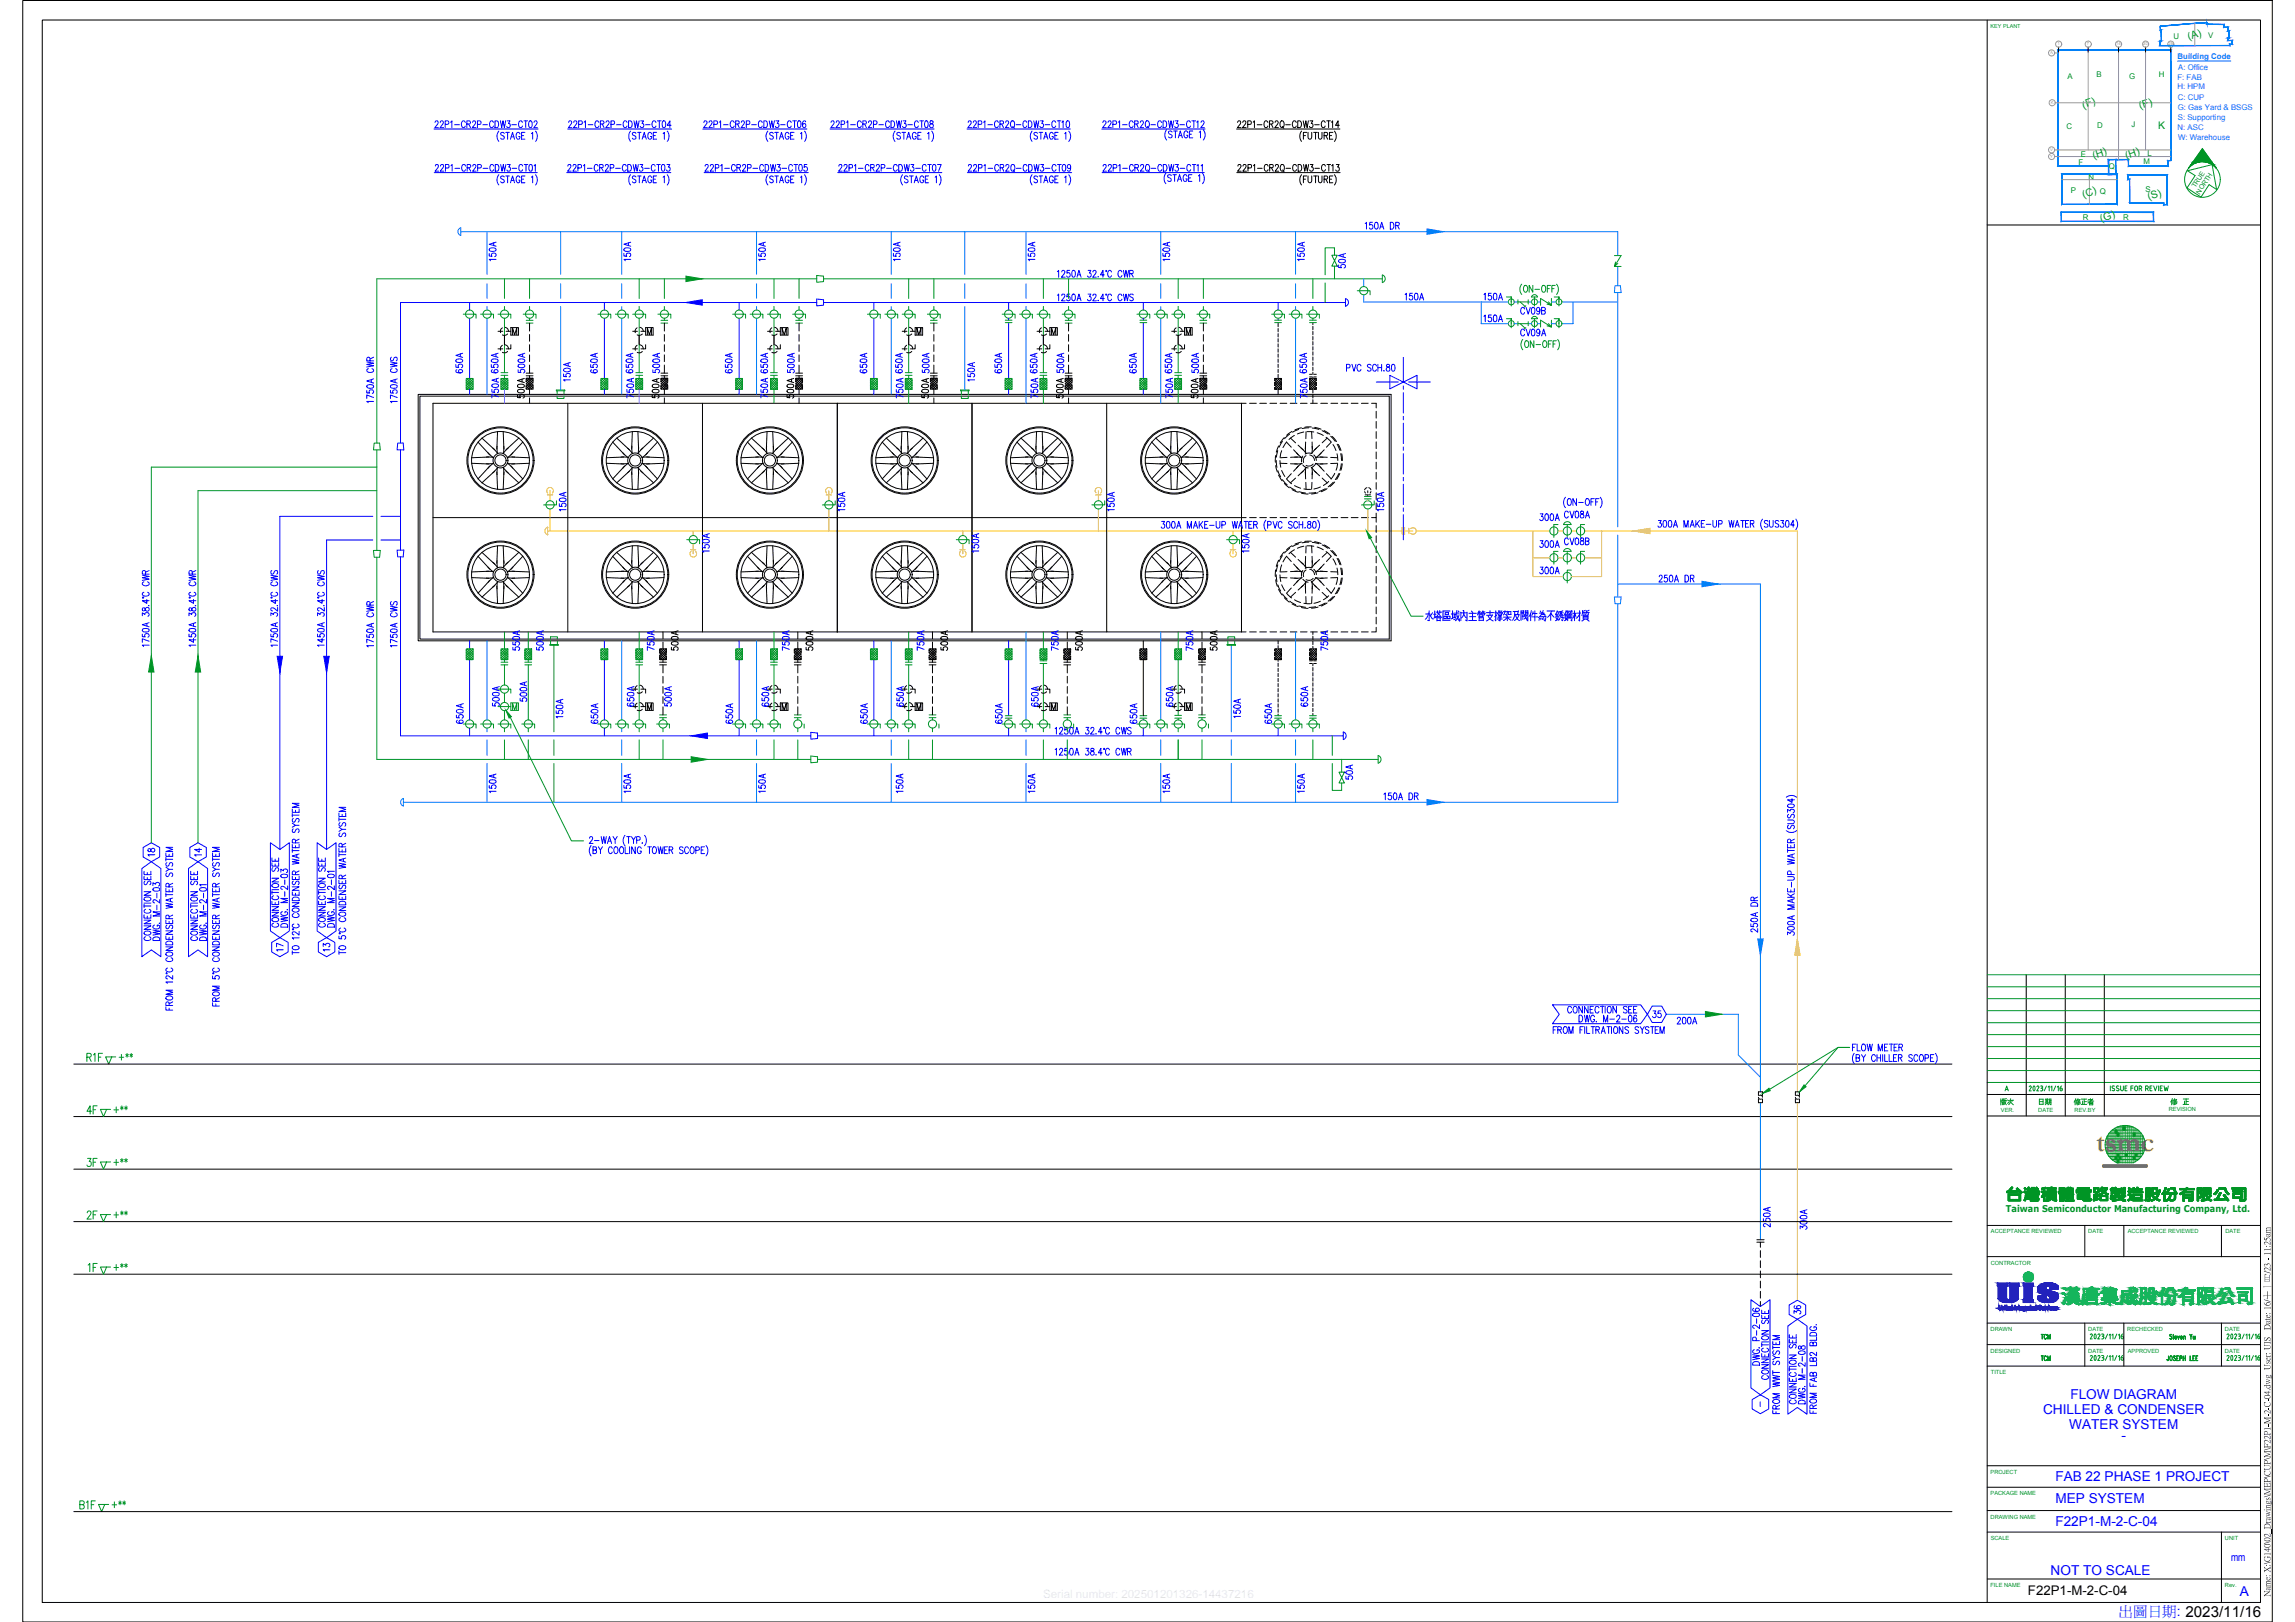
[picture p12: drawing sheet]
<svg xmlns="http://www.w3.org/2000/svg" width="841mm" height="594mm" viewBox="0 0 841 594" stroke-linecap="round" stroke-linejoin="round" font-family="sans-serif">
<defs><g id="words">
<text font-size="13.7" fill="#009525" x="728.5" y="406.8">版次</text>
<text font-size="11.9" fill="#009525" x="753.5" y="406">修正者</text>
<text font-size="10.2" fill="#ff003f" x="768.2" y="421.5">tsmc</text>
<g font-size="6.6" fill="#009525">
<text x="30.7" y="428.6">3F</text>
<text x="31" y="467.1">1F</text>
</g>
<g font-size="6.2" fill="#00f">
<text x="417.7" y="266" transform="rotate(-90 417.7 266)">650A</text>
<text x="663.2" y="451.6" transform="rotate(-90 663.2 451.6)">300A</text>
</g>
<g font-size="6.2" fill="#009525">
<text x="30.7" y="389.8">R1F</text>
<text x="30.7" y="409.2">4F</text>
<text x="30.7" y="447.7">2F</text>
<text x="27.9" y="553.9">B1F</text>
</g>
<g font-size="5.7" fill="#00f">
<text x="499.2" y="85">150A DR</text>
<text x="182.7" y="96.7" transform="rotate(-90 182.7 96.7)">150A</text>
<text x="232.1" y="96.7" transform="rotate(-90 232.1 96.7)">150A</text>
<text x="281.5" y="96.7" transform="rotate(-90 281.5 96.7)">150A</text>
<text x="330.9" y="96.7" transform="rotate(-90 330.9 96.7)">150A</text>
<text x="380.3" y="96.7" transform="rotate(-90 380.3 96.7)">150A</text>
<text x="429.7" y="96.7" transform="rotate(-90 429.7 96.7)">150A</text>
<text x="493.9" y="99.5" transform="rotate(-90 493.9 99.5)">50A</text>
<text x="513.6" y="111.1">150A</text>
<text x="542.6" y="111.1">150A</text>
<text x="556" y="116.4">CV09B</text>
<text x="209.9" y="140.8" transform="rotate(-90 209.9 140.8)">150A</text>
<text x="358.1" y="140.8" transform="rotate(-90 358.1 140.8)">150A</text>
<text x="137.9" y="148.9" transform="rotate(-90 137.9 148.9)">1750A CWR</text>
<text x="146.4" y="148.9" transform="rotate(-90 146.4 148.9)">1750A CWS</text>
<text x="183.4" y="147.1" transform="rotate(-90 183.4 147.1)">750A</text>
<text x="233.2" y="147.1" transform="rotate(-90 233.2 147.1)">750A</text>
<text x="282.2" y="147.1" transform="rotate(-90 282.2 147.1)">750A</text>
<text x="332" y="147.1" transform="rotate(-90 332 147.1)">750A</text>
<text x="381.4" y="147.1" transform="rotate(-90 381.4 147.1)">750A</text>
<text x="430.7" y="147.1" transform="rotate(-90 430.7 147.1)">750A</text>
<text x="479.8" y="147.1" transform="rotate(-90 479.8 147.1)">750A</text>
<text x="208.5" y="188.4" transform="rotate(-90 208.5 188.4)">150A</text>
<text x="310.4" y="188.4" transform="rotate(-90 310.4 188.4)">150A</text>
<text x="409.2" y="188.4" transform="rotate(-90 409.2 188.4)">150A</text>
<text x="563" y="191.9">300A</text>
<text x="572.2" y="190.9">CV08A</text>
<text x="260.7" y="203.6" transform="rotate(-90 260.7 203.6)">150A</text>
<text x="359.5" y="203.6" transform="rotate(-90 359.5 203.6)">150A</text>
<text x="458.6" y="203.6" transform="rotate(-90 458.6 203.6)">150A</text>
<text x="563" y="201.8">300A</text>
<text x="572.2" y="200.7">CV08B</text>
<text x="563" y="211.3">300A</text>
<text x="606.8" y="214.5">250A DR</text>
<text x="137.9" y="238.1" transform="rotate(-90 137.9 238.1)">1750A CWR</text>
<text x="146.4" y="238.1" transform="rotate(-90 146.4 238.1)">1750A CWS</text>
<text x="191.2" y="239.5" transform="rotate(-90 191.2 239.5)">550A</text>
<text x="200" y="239.5" transform="rotate(-90 200 239.5)">500A</text>
<text x="487.5" y="239.5" transform="rotate(-90 487.5 239.5)">750A</text>
<text x="480.1" y="260" transform="rotate(-90 480.1 260)">650A</text>
<text x="170.7" y="266" transform="rotate(-90 170.7 266)">650A</text>
<text x="207.1" y="264.2" transform="rotate(-90 207.1 264.2)">150A</text>
<text x="220.1" y="266" transform="rotate(-90 220.1 266)">650A</text>
<text x="269.5" y="266" transform="rotate(-90 269.5 266)">650A</text>
<text x="318.9" y="266" transform="rotate(-90 318.9 266)">650A</text>
<text x="368.3" y="266" transform="rotate(-90 368.3 266)">650A</text>
<text x="455.4" y="264.2" transform="rotate(-90 455.4 264.2)">150A</text>
<text x="496.7" y="286.8" transform="rotate(-90 496.7 286.8)">50A</text>
<text x="182.7" y="291.4" transform="rotate(-90 182.7 291.4)">150A</text>
<text x="232.1" y="291.4" transform="rotate(-90 232.1 291.4)">150A</text>
<text x="281.5" y="291.4" transform="rotate(-90 281.5 291.4)">150A</text>
<text x="380.3" y="291.4" transform="rotate(-90 380.3 291.4)">150A</text>
<text x="429.7" y="291.4" transform="rotate(-90 429.7 291.4)">150A</text>
<text x="505.9" y="294.2">150A DR</text>
<text x="57.5" y="314.7" transform="rotate(-90 57.5 314.7)">18</text>
<text x="74.8" y="314.7" transform="rotate(-90 74.8 314.7)">14</text>
<text x="106.2" y="340.8" transform="rotate(-90 106.2 340.8)">DWG. M-2-03</text>
<text x="59.3" y="345.7" transform="rotate(-90 59.3 345.7)">DWG. M-2-03</text>
<text x="644.9" y="342.5" transform="rotate(-90 644.9 342.5)">250A DR</text>
<text x="104.8" y="349.6" transform="rotate(-90 104.8 349.6)">17</text>
<text x="121.7" y="349.6" transform="rotate(-90 121.7 349.6)">13</text>
<text x="604.3" y="373.9">35</text>
<text x="613.5" y="376.4">200A</text>
<text x="649.5" y="450.5" transform="rotate(-90 649.5 450.5)">250A</text>
<text x="660.8" y="482.6" transform="rotate(-90 660.8 482.6)">36</text>
<text x="645.6" y="501.3" transform="rotate(-90 645.6 501.3)">DWG. P-2-06</text>
<text x="662.5" y="515.4" transform="rotate(-90 662.5 515.4)">DWG. M-2-08</text>
</g>
<g font-size="5.7" fill="#009525">
<text x="556" y="124.2">CV09A</text>
<text x="170.4" y="137.9" transform="rotate(-90 170.4 137.9)">650A</text>
<text x="219.8" y="137.9" transform="rotate(-90 219.8 137.9)">650A</text>
<text x="269.2" y="137.9" transform="rotate(-90 269.2 137.9)">650A</text>
<text x="318.6" y="137.9" transform="rotate(-90 318.6 137.9)">650A</text>
<text x="367.9" y="137.9" transform="rotate(-90 367.9 137.9)">650A</text>
<text x="417.3" y="137.9" transform="rotate(-90 417.3 137.9)">650A</text>
<text x="183.8" y="260" transform="rotate(-90 183.8 260)">500A</text>
<text x="194" y="258.2" transform="rotate(-90 194 258.2)">500A</text>
<text x="42.3" y="389.5">+**</text>
<text x="746.1" y="406">日期</text>
<text x="40.6" y="408.9">+**</text>
<text x="40.6" y="427.9">+**</text>
<text x="40.6" y="447.3">+**</text>
<text x="40.6" y="466.4">+**</text>
<text x="39.9" y="553.5">+**</text>
</g>
<g font-size="5.7">
<text x="183.4" y="137.9" transform="rotate(-90 183.4 137.9)">650A</text>
<text x="193.3" y="137.9" transform="rotate(-90 193.3 137.9)">500A</text>
<text x="232.8" y="137.9" transform="rotate(-90 232.8 137.9)">650A</text>
<text x="242.7" y="137.9" transform="rotate(-90 242.7 137.9)">500A</text>
<text x="282.2" y="137.9" transform="rotate(-90 282.2 137.9)">650A</text>
<text x="292.1" y="137.9" transform="rotate(-90 292.1 137.9)">500A</text>
<text x="331.6" y="137.9" transform="rotate(-90 331.6 137.9)">650A</text>
<text x="341.5" y="137.9" transform="rotate(-90 341.5 137.9)">500A</text>
<text x="381" y="137.9" transform="rotate(-90 381 137.9)">650A</text>
<text x="390.9" y="137.9" transform="rotate(-90 390.9 137.9)">500A</text>
<text x="430.4" y="137.9" transform="rotate(-90 430.4 137.9)">650A</text>
<text x="440.3" y="137.9" transform="rotate(-90 440.3 137.9)">500A</text>
<text x="479.8" y="137.9" transform="rotate(-90 479.8 137.9)">650A</text>
<text x="193" y="147.1" transform="rotate(-90 193 147.1)">500A</text>
<text x="242.4" y="147.1" transform="rotate(-90 242.4 147.1)">500A</text>
<text x="291.7" y="147.1" transform="rotate(-90 291.7 147.1)">500A</text>
<text x="341.1" y="147.1" transform="rotate(-90 341.1 147.1)">500A</text>
<text x="390.5" y="147.1" transform="rotate(-90 390.5 147.1)">500A</text>
<text x="439.9" y="147.1" transform="rotate(-90 439.9 147.1)">500A</text>
<text x="508" y="188.4" transform="rotate(-90 508 188.4)">150A</text>
<text x="240.6" y="239.5" transform="rotate(-90 240.6 239.5)">750A</text>
<text x="249.4" y="239.5" transform="rotate(-90 249.4 239.5)">500A</text>
<text x="290" y="239.5" transform="rotate(-90 290 239.5)">750A</text>
<text x="298.8" y="239.5" transform="rotate(-90 298.8 239.5)">500A</text>
<text x="339.4" y="239.5" transform="rotate(-90 339.4 239.5)">750A</text>
<text x="348.2" y="239.5" transform="rotate(-90 348.2 239.5)">500A</text>
<text x="388.8" y="239.5" transform="rotate(-90 388.8 239.5)">750A</text>
<text x="397.6" y="239.5" transform="rotate(-90 397.6 239.5)">500A</text>
<text x="438.1" y="239.5" transform="rotate(-90 438.1 239.5)">750A</text>
<text x="447" y="239.5" transform="rotate(-90 447 239.5)">500A</text>
<text x="233.2" y="260" transform="rotate(-90 233.2 260)">650A</text>
<text x="246.9" y="260" transform="rotate(-90 246.9 260)">500A</text>
<text x="282.6" y="260" transform="rotate(-90 282.6 260)">650A</text>
<text x="332" y="260" transform="rotate(-90 332 260)">650A</text>
<text x="381.4" y="260" transform="rotate(-90 381.4 260)">650A</text>
<text x="430.7" y="260" transform="rotate(-90 430.7 260)">650A</text>
</g>
<g font-size="5.3" fill="#00f">
<text x="542.6" y="118.9">150A</text>
<text x="466.7" y="266" transform="rotate(-90 466.7 266)">650A</text>
<text x="776.4" y="591.7">出圖日期: 2023/11/16</text>
</g>
<g font-size="5" fill="#00f">
<text x="758.7" y="512.3">FLOW DIAGRAM</text>
<text x="748.7" y="517.9">CHILLED &amp; CONDENSER</text>
<text x="758.3" y="523.4">WATER SYSTEM</text>
<text x="777.5" y="527.4">-</text>
<text x="753.2" y="542.6">FAB 22 PHASE 1 PROJECT</text>
<text x="753.2" y="550.4">MEP SYSTEM</text>
<text x="753.2" y="559">F22P1-M-2-C-04</text>
<text x="751.5" y="576.9">NOT TO SCALE</text>
<text x="820.8" y="584.7">A</text>
</g>
<g font-size="4.9" fill="#009525">
<text x="746.8" y="491.8">TCM</text>
<text x="746.8" y="499.5">TCM</text>
</g>
<text font-size="4.9" x="743.2" y="584">F22P1-M-2-C-04</text>
<text font-size="4" fill="#00f" x="817.6" y="571.6">mm</text>
<g font-size="3.8" fill="#009525">
<text x="802.1" y="14.7" transform="rotate(-18 802.1 14.7)">(A)</text>
<text x="763.5" y="39.8" transform="rotate(-18 763.5 39.8)">(F)</text>
<text x="784.3" y="39.8" transform="rotate(-18 784.3 39.8)">(F)</text>
<text x="790.8" y="47.3">K</text>
<text x="767.2" y="58.1" transform="rotate(-18 767.2 58.1)">(H)</text>
<text x="779.3" y="58.1" transform="rotate(-18 779.3 58.1)">(H)</text>
<text x="763.5" y="72.4" transform="rotate(-18 763.5 72.4)">(C)</text>
<text x="787.5" y="73.3" transform="rotate(-18 787.5 73.3)">(S)</text>
<text x="770" y="81.2" transform="rotate(-18 770 81.2)">(G)</text>
</g>
<text font-size="3.4" fill="#009525" x="735.1" y="443.9">Taiwan Semiconductor Manufacturing Company, Ltd.</text>
<g font-size="2.9" fill="#009525">
<text x="796.5" y="14.4">U</text>
<text x="809.2" y="13.8">V</text>
<text x="757.6" y="29.1">A</text>
<text x="768.2" y="28.4">B</text>
<text x="780.3" y="29">G</text>
<text x="791.1" y="28.2">H</text>
<text x="757.3" y="47.1">C</text>
<text x="768.5" y="47">D</text>
<text x="781.1" y="46.7">J</text>
<text x="762.6" y="57.4">E</text>
<text x="785.5" y="60">M</text>
<text x="786.9" y="57">L</text>
<text x="761.7" y="60.4">F</text>
<text x="765.4" y="65.9">N</text>
<text x="772.8" y="61.8">Q</text>
<text x="758.9" y="70.7">P</text>
<text x="769.5" y="70.9">Q</text>
<text x="786.2" y="70.2">S</text>
<text x="763.3" y="80.7">R</text>
<text x="778.1" y="80.7">R</text>
</g>
<g font-size="2.9" fill="#007fff">
<text x="798" y="21.8">Building Code</text>
<text x="797.9" y="29.1">F: FAB</text>
<text x="798.2" y="25.5">A: Office</text>
<text x="797.9" y="32.8">H: HPM</text>
<text x="798" y="36.5">C: CUP</text>
<text x="798" y="40.2">G: Gas Yard &amp; BSGS</text>
<text x="798" y="47.6">N: ASC</text>
<text x="798.1" y="43.9">S: Supporting</text>
<text x="798.2" y="51.3">W: Warehouse</text>
</g>
<g font-size="2.5" fill="#009525">
<text x="804.5" y="68.9" transform="rotate(-57 804.5 68.9)">TRUE</text>
<text x="806.2" y="71.3" transform="rotate(-57 806.2 71.3)">NORTH</text>
</g>
<g font-size="2.1" fill="#009525">
<text x="733.3" y="407.2">VER.</text>
<text x="746.9" y="407.2">DATE</text>
<text x="760.3" y="407.2">REV.BY</text>
<text x="794.8" y="406.8">REVISION</text>
<text x="729.6" y="451.8">ACCEPTANCE REVIEWED</text>
<text x="765.3" y="451.8">DATE</text>
<text x="779.7" y="451.8">ACCEPTANCE REVIEWED</text>
<text x="815.5" y="451.8">DATE</text>
<text x="729.5" y="463.1">CONTRACTOR</text>
<text x="729.5" y="487.5">DRAWN</text>
<text x="765.3" y="487.5">DATE</text>
<text x="779.6" y="487.5">RECHECKED</text>
<text x="815.3" y="487.5">DATE</text>
<text x="729.5" y="495.4">DESIGNED</text>
<text x="765.3" y="495.4">DATE</text>
<text x="779.7" y="495.4">APPROVED</text>
<text x="815.3" y="495.4">DATE</text>
<text x="729.6" y="503.3">TITLE</text>
<text x="729.5" y="539.8">PROJECT</text>
<text x="729.5" y="547.6">PACKAGE NAME</text>
<text x="729.5" y="556.2">DRAWING NAME</text>
<text x="729.5" y="564.1">SCALE</text>
<text x="815.3" y="564.1">UNIT</text>
<text x="729.4" y="581.3">FILE NAME</text>
<text x="815.3" y="581.3">Rev.</text>
</g>
<text font-size="2" fill="#009525" x="729.5" y="10.2">KEY PLANT</text>
<g font-size="1.6" fill="#989898">
<text x="754" y="16.7">1</text>
<text x="764.8" y="16.7">7</text>
<text x="775.5" y="16.7">14</text>
<text x="785.4" y="16.7">20</text>
<text x="794.6" y="16.7">26</text>
<text x="751.3" y="20">A</text>
<text x="751.5" y="38.2">K</text>
<text x="751.3" y="57.9">Y</text>
<text x="751.3" y="55.5">V</text>
</g>
</g></defs>
<!-- layer: G-ANNO-TEXT -->
<path d="M41 387.1l-1.2 2.6-1.1-2.6h3.7M39.1 406.3l-1.2 2.7-1.1-2.7h3.7M39.1 425.6l-1.2 2.6-1.1-2.6h3.7M39.1 444.9l-1.2 2.5-1.1-2.5h3.7M39.1 464.1l-1.2 2.6-1.1-2.6h3.7M38.4 551l-1.1 2.6-1.2-2.6h3.7" fill="none" stroke="#009525" stroke-width=".37"/>
<!-- layer: A-DETL-01 -->
<path d="M27.1 389.7h688.2M27.1 409h688.2M27.1 428.2h688.2M27.1 447.4h688.2M27.1 466.7h688.2M27.1 553.6h688.2" fill="none" stroke="#000" stroke-width=".37"/>
<!-- layer: M-HVAC-EQPM -->
<g fill="none" stroke="#000" stroke-width=".37">
<path d="M468.4 118.2v1.5M481.1 118.2v.7M481.1 119.5v1.3M467.1 139.2l2.5 2.5M467.4 138.6l2.2 2.3M468 138.6l-.9 .9M468 138.6h-.9v.8M468.2 138.6l1.4 1.4v1.2M468.4 120.3v1.3M468.4 122.2v1.2M468.4 124.1v1.2M468.4 125.9v1.2"/>
<path d="M468.4 127.8v1.2M468.4 129.6v1.3M468.4 131.5v1.2M468.4 133.4v1.2M468.4 135.2v1.3M468.4 137.1v1.5M468.7 138.6h.9v.8M468.8 138.6l-1.7 1.7M469.1 138.6l.5 .5M469.6 138.7l-2.5 2.5v-1.2M469.6 139.6l-2.5 2.5M479.9 139.6l2.5 2.5"/>
<path d="M479.9 138.7l2.5 2.5v-1.2M480.7 138.6l1.7 1.7M481.1 121.4v1.3M481.1 123.2v1.3M481.1 125.1v1.3M481.5 138.6h.9v.8M481.5 138.1h.9M481.5 137.1h.9M481.5 138.6l.9 .9M482.1 138.6l-2.2 2.3M482.4 139.2l-2.5 2.5M182.3 158.1l-.2 6.4"/>
<path d="M184.4 158.1l.3 6.4M208.1 147.7v83.8M231.7 158.1l-.2 6.4M233.8 158.1l.2 6.4M257.4 147.7v83.8M281.1 158.1l-.3 6.4M283.2 158.1l.2 6.4M306.8 147.7h148.2M306.8 147.7h-148.1v83.8h148.1M306.8 147.7v83.8M330.5 158.1l-.3 6.4M332.5 158.1l.3 6.4"/>
<path d="M356.2 147.7v83.8M379.9 158.1l-.3 6.4M381.9 158.1l.2 6.4M405.6 147.7v41.9h49M429.2 158.1l-.2 6.4M431.3 158.1l.2 6.4M455 147.7h1.6M455 147.7v83.8h1.6M457.9 147.7h2.5M461.6 147.7h2.5M465.4 147.7h2.4M467.1 140.1l2.5 2.5"/>
<path d="M467.1 141l1.6 1.6h.9v-.7M467.8 142.6l-.7-.7v.7h.9M469.1 147.7h2.5M469.6 141.4l-1.2 1.2v1.9M469.6 140.5l-2.1 2.1M469.6 142.3l-.3 .3M472.6 159l-1.9 1.7M472.8 147.7h2.5M473.5 158l-2 1.4M474.3 159.5l-1.9 1.5M475.9 157.3l-2.2 1M476.9 156.7l-2.3 .8"/>
<path d="M477.8 158.2l-2.4 .7M478.6 158.1l-.1 2.6M479 158.1l2.5 .1M479.6 156.7l-2.5 .2M479.9 140.5l2.1 2.1M480.3 147.7h2.4M480.6 156.4l-2.5 .1M480.7 158.1l.1 2.6M480.9 156.8l2.4 .5M481.5 142.6h.9v-.7l-.7 .7M481.8 156.5l2.3 .7M482.4 141l-1.6 1.6"/>
<path d="M482.4 140.1l-2.5 2.5M482.7 158.5l2.2 1M484 147.7h2.5M484.5 157.7l2.2 1.3M485.2 157.7l2.1 1.4M487.6 159.8l1.7 1.8M487.7 147.7h2.5M488.2 159.9l1.6 1.8M491.4 147.7h2.5M495.2 147.7h2.5M498.9 147.7h2.5M502.6 147.7h1.7v1.7"/>
<path d="M504.3 150.6v2.5M504.3 154.4v2.5M504.3 158.1v2.5M172.8 169.7l6.4 .2M175.2 161.9l4.3 4.7M176.6 160.5l4.7 4.3M178.2 169.9l2.6-.2-2 1.8M178.8 165.8l2 1.8-2.6-.2M179.2 167.4l-6.4 .3M179.5 170.7l-4.3 4.7M180.6 164.1l1.8 2M181.3 172.5l-4.7 4.3"/>
<path d="M182.1 172.9l.2 6.3M182.2 163.4l.1 2.7M182.3 171.2l-.1 2.6M182.4 171.2l-1.8 2M184.6 163.4l-.2 2.7 1.8-2M184.7 172.9l-.3 6.3M185.4 172.5l4.7 4.3M186.2 173.2l-1.8-2 .2 2.6M187.2 170.7l4.4 4.7M187.6 167.4l6.3 .3M187.9 165.8l-2 1.8 2.7-.2M188.6 169.9l-2.7-.2 2 1.8"/>
<path d="M190.1 160.5l-4.7 4.3M191.6 161.9l-4.4 4.7M193.9 169.7l-6.3 .2M222.2 169.7l6.4 .2M224.5 161.9l4.4 4.7M226 160.5l4.7 4.3M227.6 169.9l2.6-.2-2 1.8M228.2 165.8l2 1.8-2.6-.2M228.6 167.4l-6.4 .3M228.9 170.7l-4.4 4.7M230 173.2l1.7-2-.1 2.6M230.7 172.5l-4.7 4.3"/>
<path d="M231.5 172.9l.2 6.3M231.6 163.4l.1 2.7-1.7-2M234 163.4l-.2 2.7 1.8-2M234 172.9l-.2 6.3M234.8 172.5l4.7 4.3M235.6 173.2l-1.8-2 .2 2.6M236.6 170.7l4.3 4.7M236.9 167.4l6.4 .3M237.3 165.8l-2 1.8 2.7-.2M238 169.9l-2.7-.2 2 1.8M239.5 160.5l-4.7 4.3M240.9 161.9l-4.3 4.7"/>
<path d="M243.3 169.7l-6.4 .2M271.6 169.7l6.3 .2M273.9 161.9l4.4 4.7M275.4 160.5l4.7 4.3M276.9 169.9l2.7-.2-2 1.8M277.6 165.8l2 1.8-2.7-.2M277.9 167.4l-6.3 .3M278.3 170.7l-4.4 4.7M279.4 164.1l1.7 2M280.1 172.5l-4.7 4.3M280.8 172.9l.3 6.3M280.9 163.4l.2 2.7"/>
<path d="M281.1 171.2l-.2 2.6M281.1 171.2l-1.7 2M283.4 163.4l-.2 2.7 1.7-2M283.4 172.9l-.2 6.3M284.2 172.5l4.7 4.3M284.7 169.7l2.7 .2M284.7 169.7l2 1.8M284.9 173.2l-1.7-2 .2 2.6M286 170.7l4.3 4.7M286.3 167.4l6.4 .3M286.7 165.8l-2 1.8M287.4 167.4l-2.7 .2"/>
<path d="M288.9 160.5l-4.7 4.3M290.3 161.9l-4.3 4.7M292.7 169.7l-6.4 .2M320.9 169.7l6.4 .2M323.3 161.9l4.4 4.7M324.8 160.5l4.6 4.3M326.3 169.9l2.7-.2-2 1.8M327 165.8l2 1.8-2.7-.2M327.3 167.4l-6.4 .3M327.7 170.7l-4.4 4.7M328.7 173.2l1.8-2-.2 2.6M329.4 172.5l-4.6 4.3"/>
<path d="M330.2 172.9l.3 6.3M330.3 163.4l.2 2.7-1.8-2M332.7 163.4l-.1 2.7 1.8-2M332.8 172.9l-.3 6.3M333.6 172.5l4.6 4.3M334.4 173.2l-1.8-2 .1 2.6M335.4 170.7l4.3 4.7M335.7 167.4l6.4 .3M336.1 165.8l-2 1.8 2.6-.2M336.7 169.9l-2.6-.2 2 1.8M338.2 160.5l-4.6 4.3M339.7 161.9l-4.3 4.7"/>
<path d="M342.1 169.7l-6.4 .2M370.3 169.7l6.4 .2M372.7 161.9l4.3 4.7M374.1 160.5l4.7 4.3M375.7 169.9l2.7-.2-2 1.8M376.4 165.8l2 1.8-2.7-.2M376.7 167.4l-6.4 .3M377 170.7l-4.3 4.7M378.1 173.2l1.8-2-.2 2.6M378.8 172.5l-4.7 4.3M379.6 172.9l.3 6.3M379.7 163.4l.2 2.7-1.8-2"/>
<path d="M382.1 172.9l-.2 6.3M382.1 163.4l-.2 2.7 1.8-2M382.9 172.5l4.7 4.3M383.7 173.2l-1.8-2 .2 2.6M384.8 170.7l4.3 4.7M385.1 167.4l6.4 .3M385.4 165.8l-2 1.8 2.7-.2M386.1 169.9l-2.7-.2 2 1.8M387.6 160.5l-4.7 4.3M389.1 161.9l-4.3 4.7M391.5 169.7l-6.4 .2M419.7 169.7l6.4 .2"/>
<path d="M422.1 161.9l4.3 4.7M423.5 160.5l4.7 4.3M425.1 169.9l2.6-.2-2 1.8M425.7 165.8l2 1.8-2.6-.2M426.1 167.4l-6.4 .3M426.4 170.7l-4.3 4.7M427.5 173.2l1.7-2-.2 2.6M428.2 172.5l-4.7 4.3M429 172.9l.2 6.3M429 163.4l.2 2.7-1.7-2M431.5 163.4l-.2 2.7 1.8-2M431.5 172.9l-.2 6.3"/>
<path d="M432.3 172.5l4.7 4.3M433.1 173.2l-1.8-2 .2 2.6M434.1 170.7l4.3 4.7M434.5 167.4l6.3 .3M434.8 165.8l-2 1.8 2.7-.2M435.5 169.9l-2.7-.2 2 1.8M437 160.5l-4.7 4.3M438.4 161.9l-4.3 4.7M440.8 169.7l-6.3 .2M467.5 166.8l-.1 2.5M467.5 170.5l.6 2.4M467.7 168.7l.3 2.5"/>
<path d="M468.2 165l-.5 2.4M468.3 172.4l1 2.3M468.5 163.3l-.8 2.3M468.5 174l1.4 2.1M469.1 168.7l.2 2.4M469.1 169.7l2.5 .1M469.7 165.1l-.6 2.3M469.7 172.3l1.1 2.2M469.9 161.6l-1.2 2.2M470 175.7l1.7 1.9M470.6 160.3l-1.5 2M470.7 177.1l1.8 1.6"/>
<path d="M471.5 161.9l1.7 1.9M471.5 161.9l-1.3 2M471.6 175.5l1.7 1.7M471.6 167.5l-2.5 .2M472.7 178.4l2.1 1.2M472.9 169.9h2.5M472.9 160.5l1.9 1.7M473.2 173.5l-1.7 1.9M473.5 179.3l2.2 1M474 164.7l1.8 1.9M474.4 177.9l2.2 .9M474.8 175.1l-1.9 1.7"/>
<path d="M475.1 165.8l2 1.9-2.7-.3M475.4 167.4l-2.5 .1M475.7 163l1.9 1.8M475.8 170.7l-1.8 1.9M477.1 169.7l-2 1.8M477.1 169.7l-2.7 .2M477.4 167.1l-.4 .8v1.3M477.4 170.3l.9 .7 1.1 .4M477.6 172.5l-1.9 1.8M477.8 179.1l2.5 .2M478.4 172.9l.1 2.5M478.4 163.5l.2 2.6-1.8-2"/>
<path d="M478.5 161.9l-.1 2.6M478.5 176.7l.1 2.5M478.6 171.2l-.2 2.7M478.6 171.2l-1.8 2M478.6 166.9a2.06 2.06 0 0 0-.9 2.5M480 166.6a2.07 2.07 0 0 1 1.7 2.1M480.5 166.1l-1.2-.1-1 .3M480.7 171.2l1.7 2M480.7 171.2l.2 2.7M480.8 176.7l-.1 2.5M480.8 161.9l.1 2.6M480.9 163.5l-.2 2.6"/>
<path d="M480.9 172.9l-.1 2.5M481.2 169.9a1.96 1.96 0 0 1-2.6 .5M481.5 166.6l.5 .6 .4 1.5M481.7 172.5l1.9 1.8M482.2 169.7l2 1.8M482.4 164.1l-1.7 2M483.5 170.7l1.8 1.9M483.6 163l-1.9 1.8M483.8 167.4l2.6 .1M483.9 178.4l-2.4 .7M484.2 165.8l-2 1.9 2.6-.3M484.5 175.1l1.9 1.7"/>
<path d="M484.8 169.9l-2.6-.2-.6 .8-1.1 .8M485.3 164.7l-1.8 1.9M485.6 179l-2.2 1M485.9 160.2l1.9 1.7M486.1 173.5l1.7 1.9M486.3 179l-2.1 1.1M486.4 160.5l-1.9 1.7M486.4 169.9h-2.6M486.9 176.3l-1.9 1.5M487.6 167.5l2.6 .2M487.8 161.9l-1.7 1.9M488.5 162.8l1.1 2.2"/>
<path d="M488.6 176.6l-1.9 1.7M489.1 176.5l-1.8 1.7M489.1 173.4l-1.3 2M490 166.2l.3 2.5M490 162.7l1 2.2M490.2 169.9l-.6 2.3M490.2 169.7l-2.6 .1M490.4 162.8l1 2.2M490.6 173.5l-1.3 2.2M491 173.4l-1.2 2.2M491.3 166.2l.3 2.5M491.5 169.9l-.5 2.4"/>
<path d="M491.7 166.2l.3 2.5M491.9 169.9l-.5 2.3M504.3 161.8v2.5M504.3 165.5v2.5M504.3 169.3v2.5M504.3 173v2.5M504.3 176.8v2.4M158.7 189.6h246.9v41.9h49.4v-41.9h1.6M182.3 200l-.2 6.3M184.4 200l.3 6.3M231.7 200l-.2 6.3M233.8 200l.2 6.3"/>
<path d="M281.1 200l-.3 6.3M283.2 200l.2 6.3M330.5 200l-.3 6.3M332.5 200l.3 6.3M379.9 200l-.3 6.3M381.9 200l.2 6.3M429.2 200l-.2 6.3M431.3 200l.2 6.3M457.9 189.6h2.5M461.6 189.6h2.5M465.4 189.6h2.4M469.1 189.6h2.5"/>
<path d="M472.8 189.6h2.5M473.5 199.9l-2 1.4M475.9 199.2l-2.2 1M476 180.1l2.4 .5M476.5 189.6h2.5M476.9 198.5l-2.3 .8M476.9 180.7l2.5 .2M478.6 200l-.1 2.5M479 199.9l2.5 .2M479.6 198.6l-2.5 .2M480.3 189.6h2.4M480.6 198.3h-2.5"/>
<path d="M480.7 200l.1 2.5M480.9 198.6l2.4 .6M481.8 198.4l2.3 .7M482.2 180.4l-2.5 .2M483 180.5l-2.4 .4M484 189.6h2.5M484.5 199.6l2.2 1.2M485.2 199.6l2.1 1.3M487.7 189.6h2.5M491.4 189.6h2.5M495.2 189.6h2.5M498.9 189.6h2.5"/>
<path d="M504.3 189.6v1.7M504.3 192.5v2.5M504.3 196.2v2.5M504.3 200v2.5M172.8 211.6l6.4 .2M175.2 203.8l4.3 4.7M176.6 202.3l4.7 4.3M178.2 211.7l2.7-.1-2.1 1.7M178.8 207.7l2.1 1.7-2.7-.1M179.2 209.2l-6.4 .3M179.5 212.6l-4.3 4.7M180.6 205.9l1.8 2.1"/>
<path d="M181.3 214.4l-4.7 4.3M182.1 214.7l.2 6.4M182.2 205.3l.1 2.7M182.3 213l-.1 2.7M182.4 213l-1.8 2.1M184.6 205.3l-.2 2.7 1.8-2.1M184.7 214.7l-.3 6.4M185.4 214.4l4.7 4.3M186.2 215.1l-1.8-2.1 .2 2.7M187.2 212.6l4.4 4.7M187.6 209.2l6.3 .3M187.9 207.7l-2 1.8 2.7-.2"/>
<path d="M188.6 211.7l-2.7-.1 2 1.7M190.1 202.3l-4.7 4.3M191.6 203.8l-4.4 4.7M193.9 211.6l-6.3 .2M222.2 211.6l6.4 .2M224.5 203.8l4.4 4.7M226 202.3l4.7 4.3M227.6 211.7l2.7-.1-2.1 1.7M228.2 207.7l2.1 1.7-2.7-.1M228.6 209.2l-6.4 .3M228.9 212.6l-4.4 4.7M230 215.1l1.7-2.1-.1 2.7"/>
<path d="M230.7 214.4l-4.7 4.3M231.5 214.7l.2 6.4M231.6 205.3l.1 2.7-1.7-2.1M234 205.3l-.2 2.7 1.8-2.1M234 214.7l-.2 6.4M234.8 214.4l4.7 4.3M235.6 215.1l-1.8-2.1 .2 2.7M236.6 212.6l4.3 4.7M236.9 209.2l6.4 .3M237.3 207.7l-2 1.8 2.7-.2M238 211.7l-2.7-.1 2 1.7M239.5 202.3l-4.7 4.3"/>
<path d="M240.9 203.8l-4.3 4.7M243.3 211.6l-6.4 .2M271.6 211.6l6.3 .2M273.9 203.8l4.4 4.7M275.4 202.3l4.7 4.3M276.9 211.7l2.7-.1-2 1.7M277.6 207.7l2 1.7-2.7-.1M277.9 209.2l-6.3 .3M278.3 212.6l-4.4 4.7M279.4 205.9l1.7 2.1M280.1 214.4l-4.7 4.3M280.8 214.7l.3 6.4"/>
<path d="M280.9 205.3l.2 2.7M281.1 213l-.2 2.7M281.1 213l-1.7 2.1M283.4 205.3l-.2 2.7 1.7-2.1M283.4 214.7l-.2 6.4M284.2 214.4l4.7 4.3M284.7 211.6l2.7 .1M284.7 211.5l2 1.8M284.9 215.1l-1.7-2.1 .2 2.7M286 212.6l4.3 4.7M286.3 209.2l6.4 .3M286.7 207.7l-2 1.8"/>
<path d="M287.4 209.3l-2.7 .1M288.9 202.3l-4.7 4.3M290.3 203.8l-4.3 4.7M292.7 211.6l-6.4 .2M320.9 211.6l6.4 .2M323.3 203.8l4.4 4.7M324.8 202.3l4.6 4.3M326.3 211.7l2.7-.1-2 1.7M327 207.7l2 1.7-2.7-.1M327.3 209.2l-6.4 .3M327.7 212.6l-4.4 4.7M328.7 215.1l1.8-2.1-.2 2.7"/>
<path d="M329.4 214.4l-4.6 4.3M330.2 214.7l.3 6.4M330.3 205.3l.2 2.7-1.8-2.1M332.7 205.3l-.1 2.7 1.8-2.1M332.8 214.7l-.3 6.4M333.6 214.4l4.6 4.3M334.4 215.1l-1.8-2.1 .1 2.7M335.4 212.6l4.3 4.7M335.7 209.2l6.4 .3M336.1 207.7l-2 1.8 2.6-.2M336.7 211.7l-2.7-.1 2.1 1.7M338.2 202.3l-4.6 4.3"/>
<path d="M339.7 203.8l-4.3 4.7M342.1 211.6l-6.4 .2M370.3 211.6l6.4 .2M372.7 203.8l4.3 4.7M374.1 202.3l4.7 4.3M375.7 211.7l2.7-.1-2 1.7M376.4 207.7l2 1.7-2.7-.1M376.7 209.2l-6.4 .3M377 212.6l-4.3 4.7M378.1 215.1l1.8-2.1-.2 2.7M378.8 214.4l-4.7 4.3M379.6 214.7l.3 6.4"/>
<path d="M379.7 205.3l.2 2.7-1.8-2.1M382.1 214.7l-.2 6.4M382.1 205.3l-.1 2.7 1.7-2.1M382.9 214.4l4.7 4.3M383.7 215.1l-1.8-2.1 .2 2.7M384.8 212.6l4.3 4.7M385.1 209.2l6.4 .3M385.4 207.7l-2 1.8 2.7-.2M386.1 211.7l-2.7-.1 2 1.7M387.6 202.3l-4.7 4.3M389.1 203.8l-4.3 4.7M391.5 211.6l-6.4 .2"/>
<path d="M419.7 211.6l6.4 .2M422.1 203.8l4.3 4.7M423.5 202.3l4.7 4.3M425.1 211.7l2.6-.1-2 1.7M425.7 207.7l2 1.7-2.6-.1M426.1 209.2l-6.4 .3M426.4 212.6l-4.3 4.7M427.5 215.1l1.7-2.1-.2 2.7M428.2 214.4l-4.7 4.3M429 214.7l.2 6.4M429 205.3l.2 2.7-1.7-2.1M431.5 205.3l-.2 2.7 1.8-2.1"/>
<path d="M431.5 214.7l-.2 6.4M432.3 214.4l4.7 4.3M433.1 215.1l-1.8-2.1 .2 2.7M434.1 212.6l4.3 4.7M434.5 209.2l6.3 .3M434.8 207.7l-2 1.8 2.7-.2M435.5 211.7l-2.7-.1 2 1.7M437 202.3l-4.7 4.3M438.4 203.8l-4.3 4.7M440.8 211.6l-6.3 .2M467.5 208.7l-.1 2.4M467.5 212.4l.6 2.4"/>
<path d="M467.7 210.5l.3 2.5M468.2 206.9l-.5 2.4M468.3 214.2l1 2.3M468.5 205.2l-.8 2.3M468.5 215.9l1.4 2M469.1 210.5l.2 2.5M469.1 211.6h2.5M469.7 206.9l-.6 2.4M469.7 214.2l1.1 2.1M469.9 203.5l-1.2 2.2M470 217.6l1.7 1.8M470.6 202.2l-1.5 1.9"/>
<path d="M470.7 218.9l1.8 1.6M471.5 203.8l1.7 1.9M471.5 203.7l-1.3 2.1M471.6 217.4l1.7 1.6M471.6 209.4l-2.5 .1M472.6 200.8l-1.9 1.7M472.9 211.7l2.5 .1M472.9 202.3l1.9 1.8M473.2 215.4l-1.7 1.9M474 206.6l1.8 1.9M474.3 201.4l-1.9 1.4M474.4 219.7l2.2 1"/>
<path d="M474.4 209.3l2.7 .1M474.8 217l-1.9 1.7M475.1 207.7l2 1.8M475.4 209.2l-2.5 .2M475.7 204.9l1.9 1.7M475.8 212.6l-1.8 1.9M476.8 215.1l1.8-2.1-.2 2.7M477.1 211.6l-2 1.7M477.1 211.6l-2.7 .2M477.4 208.9l-.4 .8v1.4M477.4 212.1l.9 .8 1.1 .3M477.6 214.4l-1.9 1.7"/>
<path d="M477.8 200.1l-2.4 .7M478.4 214.7l.1 2.6M478.4 205.3l.2 2.7-1.8-2M478.5 203.8l-.1 2.5M478.5 218.5l.1 2.6M478.6 208.8a2.03 2.03 0 0 0-.9 2.4M480 208.5a2.07 2.07 0 0 1 1.7 2M480.5 207.9l-1.2-.1-1 .4M480.7 213l1.7 2.1M480.7 213l.2 2.7M480.8 218.5l-.1 2.6M480.8 203.8l.1 2.5"/>
<path d="M480.9 205.3l-.2 2.7M480.9 214.7l-.1 2.6M481.2 211.8a1.96 1.96 0 0 1-2.6 .5M481.5 208.5l.7 1 .2 1M481.7 214.4l1.9 1.7M482.2 211.6l2 1.7M482.4 206l-1.7 2M482.7 200.4l2.2 1M483.5 212.6l1.8 1.9M483.6 204.9l-1.9 1.7M483.8 209.2l2.6 .2M484.2 207.7l-2 1.8"/>
<path d="M484.5 217l1.9 1.7M484.8 209.3l-2.6 .1M484.8 211.8l-2.6-.2-.6 .8-1.1 .7M485.3 206.6l-1.8 1.9M485.9 202l1.9 1.7M486.1 215.4l1.7 1.9M486.4 202.3l-1.9 1.8M486.4 211.7l-2.6 .1M486.9 218.2l-1.9 1.5M487.6 201.6l1.7 1.9M487.6 209.4l2.6 .1M487.8 203.8l-1.7 1.9"/>
<path d="M488.2 201.7l1.6 1.9M488.5 204.7l1.1 2.2M488.6 218.5l-1.9 1.7M489.1 215.2l-1.3 2.1M489.1 218.4l-1.8 1.7M490 208.1l.3 2.4M490 204.5l1 2.3M490.2 211.7l-.6 2.4M490.2 211.6h-2.6M490.4 204.6l1 2.3M490.6 215.3l-1.3 2.2M491 215.2l-1.2 2.2"/>
<path d="M491.3 208l.3 2.5M491.5 211.7l-.5 2.5M491.7 208.1l.3 2.4M491.9 211.7l-.5 2.4M504.3 203.7v2.5M504.3 207.4v2.5M504.3 211.1v2.5M504.3 214.9v2.5M504.3 218.6v2.5M306.8 231.5h98.8M417.7 237.7h2.5v3.9h-2.5zM417.7 238.1l2.5 2.5"/>
<path d="M417.7 239l2.5 2.5M417.7 239.9l1.8 1.7M418.1 237.7l2.1 2M418.5 237.7l-.8 .7M419 234.7v3M419 237.7l1.2 1.2M419.3 237.7l-1.6 1.5M419.9 237.7l.3 .3M420.2 237.7l-2.5 2.4M420.2 238.5l-2.5 2.5M420.2 239.4l-2.2 2.2M457.9 231.5h2.5"/>
<path d="M461.6 231.5h2.5M465.4 231.5h2.4M467.1 238.1l2.5 2.5M467.1 239.9l1.7 1.7M467.5 237.7l2.1 2M467.8 237.7l-.7 .7v-.7h.9M468.4 234.7v1.2M468.4 236.5v1.2l1.2 1.2M469.1 231.5h2.5M469.3 237.7l.3 .3M469.6 237.7l-2.5 2.4M469.6 238.4v-.7h-.9l-1.6 1.5"/>
<path d="M469.6 239v1.3l-1.4 1.3M469.6 238.5l-2.5 2.5M469.6 239.4l-2.2 2.2M472.7 220.2l2.1 1.3M472.8 231.5h2.5M473.5 221.2l2.2 1M476 221.9l2.4 .5M476.5 231.5h2.5M476.9 222.5l2.5 .3M477.8 221l2.5 .1M479.9 238.1l2.5 2.5M479.9 239.9l1.7 1.7"/>
<path d="M480.3 231.5h2.4M480.3 237.7l2.1 2M480.6 237.7l-.7 .7v-.7h.9M481.5 237.7l-1.6 1.5M482.2 222.2l-2.5 .3M482.3 237.7l-2.4 2.4M482.4 238.5l-2.5 2.5M482.4 239.4l-2.3 2.2M483 222.3l-2.4 .5M483.9 220.2l-2.4 .8M485.6 220.9l-2.2 1M486.3 220.8l-2.1 1.2"/>
<path d="M487.7 231.5h2.5M491.4 231.5h2.5M495.2 231.5h2.5M498.9 231.5h2.5M504.3 229.8v1.7h-1.7M504.3 222.3v2.5M504.3 226v2.5M417.7 240.8l.9 .8M419 241.6v20.5M420.2 240.3l-1.4 1.3M420.2 241.1l-.5 .5M467.1 240.9v.7h.9"/>
<path d="M467.1 240.3v-1.3l2.5 2.5M467.1 240.8l.9 .8M468.4 241.6v.6M468.4 242.9v1.2M468.4 244.7v1.3M468.4 246.6v1.2M468.4 248.5v1.2M468.4 250.3v1.3M468.4 252.2v1.2M468.4 254.1v1.2M469.6 240.9v.7h-.9M469.6 241.1l-.5 .5"/>
<path d="M479.9 240.9v.7h.9M479.9 240.3v-1.3l2.5 2.5M479.9 240.8l.8 .8M479.9 242h.9M479.9 243h.9M481.1 241.6v.4M481.1 243v.9M481.1 244.5v1.3M481.1 246.4v1.2M481.1 248.2v1.3M481.5 242h.9M481.5 243h.9"/>
<path d="M482.4 240.9v.7h-.9M482.4 240.3l-1.4 1.3M482.4 241.1l-.5 .5M481.1 261.3v.8M643.8 455h2.7M643.8 454.1h2.7"/>
<circle cx="183.4" cy="168.6" r="12.3"/>
<circle cx="183.4" cy="168.6" r="12"/>
<circle cx="183.4" cy="168.6" r="10.6"/>
<circle cx="183.4" cy="168.6" r="2.05"/>
<circle cx="183.4" cy="168.6" r="2.73"/>
<circle cx="232.8" cy="168.6" r="12.3"/>
<circle cx="232.8" cy="168.6" r="12"/>
<circle cx="232.8" cy="168.6" r="10.6"/>
<circle cx="232.8" cy="168.6" r="2.05"/>
<circle cx="232.8" cy="168.6" r="2.73"/>
<circle cx="282.1" cy="168.6" r="12.3"/>
<circle cx="282.1" cy="168.6" r="12"/>
<circle cx="282.1" cy="168.6" r="10.6"/>
<circle cx="282.1" cy="168.6" r="2.05"/>
<circle cx="282.1" cy="168.6" r="2.73"/>
<circle cx="331.5" cy="168.6" r="12.3"/>
<circle cx="331.5" cy="168.6" r="12"/>
<circle cx="331.5" cy="168.6" r="10.6"/>
<circle cx="331.5" cy="168.6" r="2.05"/>
<circle cx="331.5" cy="168.6" r="2.73"/>
<circle cx="380.9" cy="168.6" r="12.3"/>
<circle cx="380.9" cy="168.6" r="12"/>
<circle cx="380.9" cy="168.6" r="10.6"/>
<circle cx="380.9" cy="168.6" r="2.05"/>
<circle cx="380.9" cy="168.6" r="2.73"/>
<circle cx="430.3" cy="168.6" r="12.3"/>
<circle cx="430.3" cy="168.6" r="12"/>
<circle cx="430.3" cy="168.6" r="10.6"/>
<circle cx="430.3" cy="168.6" r="2.05"/>
<circle cx="430.3" cy="168.6" r="2.73"/>
<circle cx="183.4" cy="210.5" r="12.3"/>
<circle cx="183.4" cy="210.5" r="12"/>
<circle cx="183.4" cy="210.5" r="10.6"/>
<circle cx="183.4" cy="210.5" r="2.05"/>
<circle cx="183.4" cy="210.5" r="2.73"/>
<circle cx="232.8" cy="210.5" r="12.3"/>
<circle cx="232.8" cy="210.5" r="12"/>
<circle cx="232.8" cy="210.5" r="10.6"/>
<circle cx="232.8" cy="210.5" r="2.05"/>
<circle cx="232.8" cy="210.5" r="2.73"/>
<circle cx="282.1" cy="210.5" r="12.3"/>
<circle cx="282.1" cy="210.5" r="12"/>
<circle cx="282.1" cy="210.5" r="10.6"/>
<circle cx="282.1" cy="210.5" r="2.05"/>
<circle cx="282.1" cy="210.5" r="2.73"/>
<circle cx="331.5" cy="210.5" r="12.3"/>
<circle cx="331.5" cy="210.5" r="12"/>
<circle cx="331.5" cy="210.5" r="10.6"/>
<circle cx="331.5" cy="210.5" r="2.05"/>
<circle cx="331.5" cy="210.5" r="2.73"/>
<circle cx="380.9" cy="210.5" r="12.3"/>
<circle cx="380.9" cy="210.5" r="12"/>
<circle cx="380.9" cy="210.5" r="10.6"/>
<circle cx="380.9" cy="210.5" r="2.05"/>
<circle cx="380.9" cy="210.5" r="2.73"/>
<circle cx="430.3" cy="210.5" r="12.3"/>
<circle cx="430.3" cy="210.5" r="12"/>
<circle cx="430.3" cy="210.5" r="10.6"/>
<circle cx="430.3" cy="210.5" r="2.05"/>
<circle cx="430.3" cy="210.5" r="2.73"/>
</g>
<!-- layer: M-RCW-PIPE -->
<g fill="none" stroke="#ffbf00" stroke-width=".37">
<path d="M201.5 179.8v3.6M303.7 179.8v3.6M402.5 179.8v3.6M200.6 181.2h2M200.7 194.5h313.1M200.7 180.6a1.21 1.21 0 0 1 0-1.7 1.21 1.21 0 0 1 1.7 0 1.21 1.21 0 0 1 0 1.7M200.7 193.1a1.46 1.46 0 0 0-1 1.4 1.46 1.46 0 0 0 1 1.4v-2.8M201.5 186.4v8.1M254 194.5v1.7M254 199.2v3.6M302.7 181.2h2M302.9 180.6a1.21 1.21 0 0 1 0-1.7 1.21 1.21 0 0 1 1.7 0 1.21 1.21 0 0 1 0 1.7"/>
<path d="M303.7 186.4v8.1M352.8 194.5v1.7M352.8 199.2v3.6M401.5 181.2h2M401.7 180.6a1.21 1.21 0 0 1 0-1.7 1.21 1.21 0 0 1 1.7 0 1.21 1.21 0 0 1 0 1.7M402.5 186.4v8.1M451.9 194.5v1.7M451.9 199.2v3.6M501.2 182.7v.7M501.2 186.4v8.1M513.8 193.2v2.5M514.7 194.5h3.1"/>
<path d="M514.7 193.2v2.5M516.3 193.5v2M516.9 193.6a1.21 1.21 0 0 1 1.8 0 1.21 1.21 0 0 1 0 1.7 1.21 1.21 0 0 1-1.8 0M519 194.5h48.9M561.7 194.5v16.7h11.1M580.7 194.5h78v205.4M587 194.5v16.7h-11.2M253 201.4h2M253.2 202a1.21 1.21 0 0 0 0 1.7 1.21 1.21 0 0 0 1.7 0 1.21 1.21 0 0 0 0-1.7M351.8 201.4h2M352 202a1.21 1.21 0 0 0 0 1.7 1.21 1.21 0 0 0 1.7 0 1.21 1.21 0 0 0 0-1.7M450.8 201.4h2"/>
<path d="M451 202a1.21 1.21 0 0 0 0 1.7 1.21 1.21 0 0 0 1.7 0 1.21 1.21 0 0 0 0-1.7M561.7 204.3h6.2M570.9 204.3h1.9M575.8 204.3h1.9M580.7 204.3h6.3M658.7 403.9v72.3"/>
</g>
<!-- layer: M-CWTR-TEXT -->
<g fill="none" stroke="#00f" stroke-width=".37">
<path d="M159 47.3h38.2M159.4 44.8l.2-.4a.68 .68 0 0 1 1 .2 .68 .68 0 0 1-.3 1l-1 1.2h1.4M161.3 44.8l.2-.4 .6-.1 .4 .7-1.3 1.8h1.4M163.2 45.6l1.2-.2v-.9l-1.2-.2v2.5M165.1 44.8l.5-.5v2.5M166.6 45.7h1.8M170.5 44.8a.75 .75 0 0 0-.9-.5 .75 .75 0 0 0-.5 .9v.6a.74 .74 0 0 0 .5 .9 .74 .74 0 0 0 .9-.5M171.1 45.4h1.1l.2-.4-.2-.6-1.1-.1v2.5M171.7 45.4l.7 1.4M173.2 44.8l.2-.4a.68 .68 0 0 1 .9 .2 .68 .68 0 0 1-.3 1l-.9 1.2h1.3M175 45.6l1.2-.2-.1-1-1.1-.1v2.5M177 45.7h1.6"/>
<path d="M180.8 44.8a.75 .75 0 0 0-.9-.5 .75 .75 0 0 0-.5 .9v.6a.74 .74 0 0 0 .6 .9 .74 .74 0 0 0 .8-.5M181.4 44.3a1.34 1.34 0 0 1 1.4 .8 1.34 1.34 0 0 1-.4 1.5l-1 .2zM182.8 48a2.93 2.93 0 0 0 0 3.8M183.4 44.3l.5 2.5 .4-2.5 .5 2.5 .5-2.5M184.8 48.8l-.5-.3-.8 .3 .1 .6 1.1 .6a.61 .61 0 0 1-.4 1l-.8-.4M185.3 48.5h1.4M185.8 44.3h1.1l-.6 .9a.73 .73 0 0 1 .7 1.1 .73 .73 0 0 1-1.3 0M186 48.5v2.5M187.1 51l.7-2.5 .8 2.5M187.3 50.1h1M187.5 45.7h1.8M190.5 49.1a.72 .72 0 0 0-.8-.6 .72 .72 0 0 0-.6 .9v.6a.74 .74 0 0 0 .7 1 .74 .74 0 0 0 .7-1h-.4"/>
<path d="M191.1 49.7h.8M191.4 44.8a.73 .73 0 0 0-.9-.5 .73 .73 0 0 0-.5 .9v.6a.72 .72 0 0 0 .5 .9 .72 .72 0 0 0 .9-.5M192 44.3h1.3M192.4 48.5h-1.3v2.5h1.3M192.7 44.3v2.5M194 44.4l.3-.1a1.4 1.4 0 0 1 .7 1.2 1.4 1.4 0 0 1-.7 1.3l-.5-.5-.1-.6zM194.7 49l.5-.5v2.5M195.7 44.8l.2-.4a.68 .68 0 0 1 .9 .2 .68 .68 0 0 1-.2 1l-1 1.2h1.3M196.3 48a3.1 3.1 0 0 1 0 3.8M208 47.3h38.1M208.4 44.8l.2-.4 .5-.1 .4 .7-1.2 1.8h1.3M210.3 44.8l.1-.4 .6-.1 .4 .7-1.2 1.8h1.3"/>
<path d="M212 45.6l1.3-.2v-.9l-1.3-.2v2.5M214 44.8l.5-.5v2.5M215.6 45.7h1.7M219.5 44.8a.75 .75 0 0 0-1-.5 .75 .75 0 0 0-.5 .9v.6a.74 .74 0 0 0 .6 .9 .74 .74 0 0 0 .9-.5M220 45.4h1.1l.3-.4-.3-.6-1.1-.1v2.5M220.7 45.4l.7 1.4M222.1 44.8l.2-.4a.68 .68 0 0 1 .9 .2 .68 .68 0 0 1-.2 1l-1 1.2h1.4M223.9 45.6l1.2-.2-.1-1-1.1-.1v2.5M225.9 45.7h1.7M229.8 44.8a.75 .75 0 0 0-.9-.5 .75 .75 0 0 0-.6 .9v.6a.74 .74 0 0 0 .6 .9 .74 .74 0 0 0 .9-.5M230.3 44.3a1.25 1.25 0 0 1 1.4 1.2 1.25 1.25 0 0 1-1.4 1.3zM231.1 48a3.1 3.1 0 0 0 0 3.8"/>
<path d="M232.3 44.3l.5 2.5 .5-2.5 .4 2.5 .5-2.5M233 48.8l-.4-.3-.9 .3 .2 .6 1.1 .6a.61 .61 0 0 1-.4 1l-.9-.4M233.6 48.5h1.3M234.3 48.5v2.5M234.8 44.3h1l-.6 .9a.73 .73 0 0 1 .7 1.1 .73 .73 0 0 1-1.3 0M235.3 51l.8-2.5 .8 2.5M235.6 50.1h1M236.5 45.7h1.7M238.8 49.1a.74 .74 0 0 0-.9-.6 .74 .74 0 0 0-.5 .9v.6a.76 .76 0 0 0 .7 1 .76 .76 0 0 0 .7-1h-.5M239.4 49.7h.8M240.4 44.8a.75 .75 0 0 0-1-.5 .75 .75 0 0 0-.5 .9v.6a.74 .74 0 0 0 .6 .9 .74 .74 0 0 0 .9-.5M240.6 48.5h-1.2v2.5h1.2"/>
<path d="M240.9 44.3h1.4M241.6 44.3v2.5M242.9 44.4l.3-.1a1.4 1.4 0 0 1 .8 1.2 1.4 1.4 0 0 1-.8 1.3l-.3-.2-.2-.9zM243 49l.5-.5v2.5M244.5 48a3.1 3.1 0 0 1 0 3.8M246 45.9h-1.5l1-1.6v2.5M257.6 47.3h38.1M257.9 44.8l.2-.4 .6-.1 .4 .7-1.2 1.8h1.3M259.8 44.8l.2-.4a.68 .68 0 0 1 .9 .2 .68 .68 0 0 1-.2 1l-.9 1.2h1.3M261.6 45.6l1.2-.2v-1l-1.2-.1v2.5M263.6 44.8l.5-.5v2.5M265.1 45.7h1.7"/>
<path d="M269 44.8a.75 .75 0 0 0-.9-.5 .75 .75 0 0 0-.5 .9v.6a.74 .74 0 0 0 .5 .9 .74 .74 0 0 0 .9-.5M269.6 45.4h1.1v-1l-1.1-.1v2.5M270.3 45.4l.6 1.4M271.7 44.8l.2-.4 .5-.1 .4 .7-1.2 1.8h1.3M273.5 45.6l1.2-.2-.1-1-1.1-.1v2.5M275.5 45.7h1.7M279.3 44.8a.73 .73 0 0 0-.9-.5 .73 .73 0 0 0-.5 .9v.6a.72 .72 0 0 0 .5 .9 .72 .72 0 0 0 .9-.5M279.9 44.3a1.25 1.25 0 0 1 1.4 1.2 1.25 1.25 0 0 1-1.4 1.3zM281.4 48a2.93 2.93 0 0 0 0 3.8M281.9 44.3l.5 2.5 .4-2.5 .5 2.5 .5-2.5M283.4 48.8l-.5-.3-.8 .3 .1 .6 1.1 .6a.68 .68 0 0 1-.3 1 .68 .68 0 0 1-.9-.4M283.9 48.5h1.4"/>
<path d="M284.4 44.3h1l-.6 .9a.74 .74 0 0 1 .6 1.2 .74 .74 0 0 1-1.3-.1M284.6 48.5v2.5M285.7 51l.7-2.5 .7 2.5M285.9 50.1h1M286 45.7h1.7M289.1 49.1a.72 .72 0 0 0-.8-.6 .72 .72 0 0 0-.6 .9v.6a.74 .74 0 0 0 .7 1 .74 .74 0 0 0 .7-1h-.4M289.7 49.7h.8M289.9 44.8a.75 .75 0 0 0-.9-.5 .75 .75 0 0 0-.5 .9v.6a.74 .74 0 0 0 .5 .9 .74 .74 0 0 0 .9-.5M290.5 44.3h1.3M291 48.5h-1.3v2.5h1.3M291.2 44.3v2.5M292.5 44.4l.3-.1a1.4 1.4 0 0 1 .7 1.2 1.4 1.4 0 0 1-.7 1.3l-.3-.2-.3-.9z"/>
<path d="M293.3 49l.5-.5v2.5M294.8 48a2.93 2.93 0 0 1 0 3.8M295.2 44.6l-.3-.3a1.43 1.43 0 0 0-.1 2.5 .72 .72 0 0 0 .5-.9 .72 .72 0 0 0-.9-.5l-.3 .5M304.2 47.3h38.1M304.5 44.8l.2-.4 .6-.1 .4 .7-1.2 1.8h1.3M306.5 44.8l.1-.4a.68 .68 0 0 1 1 .2 .68 .68 0 0 1-.3 1l-1 1.2h1.4M308.2 45.6l1.3-.2-.1-1-1.2-.1v2.5M310.2 44.8l.5-.5v2.5M311.7 45.7h1.7M315.6 44.8a.75 .75 0 0 0-.9-.5 .75 .75 0 0 0-.5 .9v.6a.74 .74 0 0 0 .5 .9 .74 .74 0 0 0 .9-.5M316.2 45.4h1.1v-1l-1.1-.1v2.5M316.9 45.4l.6 1.4"/>
<path d="M318.3 44.8l.2-.4 .5-.1 .4 .7-1.2 1.8h1.3M320.1 45.6l1.2-.2v-.9l-1.2-.2v2.5M322.1 45.7h1.7M325.9 44.8a.73 .73 0 0 0-.9-.5 .73 .73 0 0 0-.5 .9v.6a.72 .72 0 0 0 .5 .9 .72 .72 0 0 0 .9-.5M326.5 44.3a1.25 1.25 0 0 1 1.4 1.2 1.25 1.25 0 0 1-1.4 1.3zM328 48a2.93 2.93 0 0 0 0 3.8M328.5 44.3l.5 2.5 .4-2.5 .5 2.5 .5-2.5M330 48.8l-.5-.3-.9 .3 .2 .6 1 .5a.69 .69 0 0 1-.1 1.1 .69 .69 0 0 1-1.1-.4M330.5 48.5h1.4M331 44.3h1l-.6 .9a.73 .73 0 0 1 .6 1.2 .73 .73 0 0 1-1.2-.1M331.2 48.5v2.5M332.2 51l.8-2.5 .8 2.5"/>
<path d="M332.5 50.1h1M332.7 45.7h1.6M335.7 49.1a.72 .72 0 0 0-.8-.6 .72 .72 0 0 0-.6 .9v.6a.74 .74 0 0 0 .7 1 .74 .74 0 0 0 .7-1h-.4M336.3 49.7h.8M336.5 44.8a.75 .75 0 0 0-.9-.5 .75 .75 0 0 0-.5 .9v.6a.74 .74 0 0 0 .6 .9 .74 .74 0 0 0 .8-.5M337.1 44.3h1.3M337.6 48.5h-1.3v2.5h1.3M337.8 44.3v2.5M339.1 44.4l.3-.1a1.4 1.4 0 0 1 .8 1.2 1.4 1.4 0 0 1-.8 1.3l-.3-.2-.3-.9zM339.9 49l.5-.5v2.5M340.9 44.4v.7a.9 .9 0 0 1 1 .6 .9 .9 0 0 1-.4 1.1 .78 .78 0 0 1-.9-.9 .78 .78 0 0 1 1-.7l.3-.4-.1-.4zM341.4 48a2.93 2.93 0 0 1 0 3.8"/>
<path d="M354.4 47.3h37.9M354.8 44.8l.2-.4a.68 .68 0 0 1 .9 .2 .68 .68 0 0 1-.3 1l-.9 1.2h1.3M356.7 44.8l.2-.4 .5-.1 .4 .7-1.2 1.8h1.3M358.5 45.6l1.2-.2-.1-1-1.1-.1v2.5M360.5 44.8l.4-.5v2.5M362 45.7h1.7M365.8 44.8a.73 .73 0 0 0-.9-.5 .73 .73 0 0 0-.5 .9v.6a.72 .72 0 0 0 .6 .9 .72 .72 0 0 0 .8-.5M366.4 45.4h1.1l.2-.9-1.3-.2v2.5M367.1 45.4l.6 1.4M368.5 44.8l.2-.4a.68 .68 0 0 1 .9 .2 .68 .68 0 0 1-.2 1l-1 1.2h1.3M370.7 44.4l.2-.1a1.29 1.29 0 0 1 .9 1.2 1.29 1.29 0 0 1-.9 1.3 1.62 1.62 0 0 1-.2-2.4zM371.1 46.3l.6 .7"/>
<path d="M372.4 45.7h1.7M376.3 44.8a.73 .73 0 0 0-.9-.5 .73 .73 0 0 0-.5 .9v.6a.72 .72 0 0 0 .5 .9 .72 .72 0 0 0 .9-.5M376.9 44.3a1.25 1.25 0 0 1 1.3 1.2 1.25 1.25 0 0 1-1.3 1.3zM378.2 48a3.1 3.1 0 0 0 0 3.8M378.8 44.3l.5 2.5 .5-2.5 .4 2.5 .5-2.5M380.2 48.8l-.5-.3-.8 .3 .2 .6 1 .6a.61 .61 0 0 1-.4 1l-.8-.4M380.8 48.5h1.3M381.3 44.3h1l-.5 .9a.73 .73 0 0 1 .6 1.2 .73 .73 0 0 1-1.3-.1M381.4 48.5v2.5M382.5 51l.7-2.5 .8 2.5M382.8 50.1h.9M383 45.7h1.7"/>
<path d="M386 49.1a.74 .74 0 0 0-.9-.6 .74 .74 0 0 0-.5 .9v.6a.76 .76 0 0 0 .7 1 .76 .76 0 0 0 .7-1h-.5M386.5 49.7h.8M386.9 44.8a.75 .75 0 0 0-.9-.5 .75 .75 0 0 0-.6 .9v.6a.74 .74 0 0 0 .6 .9 .74 .74 0 0 0 .9-.5M387.4 44.3h1.3M387.8 48.5h-1.3v2.5h1.3M388.1 44.3v2.5M389.1 44.8l.5-.5v2.5M390.1 49l.5-.5v2.5M390.9 44.4l.5-.1 .5 .5v1.5l-.5 .5-.7-.5v-.9zM391.7 48a2.93 2.93 0 0 1 0 3.8M403.8 47.3h37.8M404.2 44.8l.2-.4 .5-.1 .4 .7-1.2 1.8h1.3"/>
<path d="M406.1 44.8l.1-.4a.68 .68 0 0 1 1 .2 .68 .68 0 0 1-.3 1l-.9 1.2h1.3M407.8 45.6l1.3-.2-.1-1-1.2-.1v2.5M409.8 44.8l.5-.5v2.5M411.4 45.7h1.6M415.2 44.8a.75 .75 0 0 0-.9-.5 .75 .75 0 0 0-.5 .9v.6a.74 .74 0 0 0 .6 .9 .74 .74 0 0 0 .8-.5M415.8 45.4h1.1v-1l-1.1-.1v2.5M416.5 45.4l.6 1.4M417.9 44.8l.2-.4 .5-.1 .4 .7-1.2 1.8h1.3M420.1 44.4l.1-.1a1.28 1.28 0 0 1 1 1.2 1.28 1.28 0 0 1-1 1.3 1.67 1.67 0 0 1-.1-2.4zM420.5 46.3l.6 .7M421.8 45.7h1.7M425.7 44.8a.75 .75 0 0 0-1-.5 .75 .75 0 0 0-.5 .9v.6a.74 .74 0 0 0 .6 .9 .74 .74 0 0 0 .9-.5"/>
<path d="M426.2 44.3a1.25 1.25 0 0 1 1.4 1.2 1.25 1.25 0 0 1-1.4 1.3zM427.5 47.5a2.98 2.98 0 0 0 0 3.8M428.2 44.3l.5 2.5 .4-2.5 .5 2.5 .5-2.5M429.5 48.4l-.5-.4-.6 .1-.1 .7 1.1 .7 .1 .6-.5 .4-.8-.4M430.1 48h1.3M430.7 44.3h1l-.6 .9a.73 .73 0 0 1 .7 1.1 .73 .73 0 0 1-1.3 0M430.7 48v2.5M431.8 50.5l.7-2.5 .8 2.5M432.1 49.7h.9M432.4 45.7h1.7M435.3 48.6a.73 .73 0 0 0-.9-.6 .73 .73 0 0 0-.5 1v.5a.73 .73 0 0 0 .7 1 .73 .73 0 0 0 .7-1h-.5M435.9 49.2h.7"/>
<path d="M436.2 44.8a.75 .75 0 0 0-.9-.5 .75 .75 0 0 0-.5 .9v.6a.74 .74 0 0 0 .5 .9 .74 .74 0 0 0 .9-.5M436.8 44.3h1.3M437.1 48h-1.2v2.5h1.2M437.5 44.3v2.5M438.5 44.8l.5-.5v2.5M439.5 48.5l.4-.5v2.5M440.1 44.8l.2-.4a.68 .68 0 0 1 .9 .2 .68 .68 0 0 1-.2 1l-1 1.2h1.4M440.9 47.5a2.98 2.98 0 0 1 0 3.8M159.1 63.2h37.8M159.6 60.8l.1-.5a.68 .68 0 0 1 1 .3 .68 .68 0 0 1-.3 .9l-1 1.2h1.4M161.4 60.8l.4-.5h.6l.2 .4-1.3 2h1.3M163.2 61.5l1.2-.1v-1.1h-1.2v2.4"/>
<path d="M165.2 60.7l.5-.4v2.4M166.8 61.7h1.6M170.6 60.8a.72 .72 0 0 0-.9-.5 .72 .72 0 0 0-.5 .9v.6a.72 .72 0 0 0 .5 .9 .72 .72 0 0 0 .9-.6M171.2 61.4l1.1-.1 .1-.8-1.2-.2v2.4M171.8 61.4l.7 1.3M173.3 60.8l.1-.5a.68 .68 0 0 1 1 .3 .68 .68 0 0 1-.3 .9l-.9 1.2h1.3M175 61.5l1.2-.1 .2-.3-.2-.8h-1.2v2.4M177 61.7h1.8M180.9 60.8a.74 .74 0 0 0-.9-.5 .74 .74 0 0 0-.5 .9v.6a.74 .74 0 0 0 .5 .9 .74 .74 0 0 0 .9-.6M181.5 60.3a1.32 1.32 0 0 1 1.3 .8 1.32 1.32 0 0 1-.3 1.5l-1 .1zM182.8 64a2.93 2.93 0 0 0 0 3.7M183.5 60.3l.5 2.4 .4-2.4 .5 2.4 .5-2.4"/>
<path d="M184.8 64.8l-.5-.4-.8 .4 .1 .6 1.1 .6a.61 .61 0 0 1-.4 .9l-.8-.3M185.3 64.4h1.4M185.9 60.3h1.1l-.6 .9a.73 .73 0 0 1 .6 1.1 .73 .73 0 0 1-1.2-.1M186 64.4v2.5M187.1 66.9l.7-2.5 .8 2.5M187.3 66.1h1M187.7 61.7h1.7M190.5 65a.72 .72 0 0 0-.8-.5 .72 .72 0 0 0-.6 .9v.6a.74 .74 0 0 0 .7 1 .74 .74 0 0 0 .7-1h-.4M191.1 65.6h.8M191.5 60.8a.72 .72 0 0 0-.9-.5 .72 .72 0 0 0-.5 .9v.6a.72 .72 0 0 0 .5 .9 .72 .72 0 0 0 .9-.6M192.1 60.3h1.3M192.4 64.4h-1.3v2.5h1.3"/>
<path d="M192.7 60.3v2.4M194.1 60.3h.8l.1 .4v1.5l-.4 .5-.7-.5-.1-.9zM194.7 64.9l.5-.5v2.5M195.7 60.7l.5-.4v2.4M196.3 64a3.1 3.1 0 0 1 0 3.7M207.7 63.2h38.1M208.1 60.8l.1-.3a.67 .67 0 0 1 1 0 .67 .67 0 0 1-.2 1l-1 1.2h1.3M210 60.8l.4-.5h.5l.2 .4-1.2 2h1.3M211.8 61.5l1.1-.1v-1.1h-1.1v2.4M213.8 60.7l.4-.4v2.4M215.3 61.7h1.7M219.2 60.8a.72 .72 0 0 0-.9-.5 .72 .72 0 0 0-.5 .9v.6a.72 .72 0 0 0 .5 .9 .72 .72 0 0 0 .9-.6"/>
<path d="M219.8 61.4l1.1-.1 .1-.8-1.2-.2v2.4M220.4 61.4l.7 1.3M221.8 60.8l.2-.5a.68 .68 0 0 1 .9 .3 .68 .68 0 0 1-.2 .9l-1 1.2h1.4M223.6 61.5l1.1-.1 .3-.3-.3-.8h-1.1v2.4M225.6 61.7h1.7M229.5 60.8a.74 .74 0 0 0-.9-.5 .74 .74 0 0 0-.6 .9v.6a.74 .74 0 0 0 .6 .9 .74 .74 0 0 0 .9-.6M230 60.3a1.32 1.32 0 0 1 1.4 .8 1.32 1.32 0 0 1-.4 1.5l-1 .1zM231.1 64a3.1 3.1 0 0 0 0 3.7M232 60.3l.5 2.4 .5-2.4 .5 2.4 .4-2.4M233 64.8l-.4-.4-.9 .4 .2 .6 1.1 .6a.61 .61 0 0 1-.4 .9l-.9-.3M233.6 64.4h1.3M234.3 64.4v2.5"/>
<path d="M234.5 60.3h1l-.5 .9a.73 .73 0 0 1 .6 1.1 .73 .73 0 0 1-1.3-.1M235.3 66.9l.8-2.5 .8 2.5M235.6 66.1h1M236.2 61.7h1.7M238.8 65a.74 .74 0 0 0-.9-.6 .74 .74 0 0 0-.5 1v.6a.76 .76 0 0 0 .7 1 .76 .76 0 0 0 .7-1h-.5M239.4 65.6h.8M240.1 60.8a.72 .72 0 0 0-.9-.5 .72 .72 0 0 0-.5 .9v.6a.72 .72 0 0 0 .5 .9 .72 .72 0 0 0 .9-.6M240.6 64.4h-1.2v2.5h1.2M240.7 60.3h1.3M241.3 60.3v2.4M242.7 60.3h.7l.2 .4v1.5l-.5 .5-.7-.5v-.9zM243 64.9l.5-.5v2.5"/>
<path d="M244.4 60.3h1.1l-.6 .9a.73 .73 0 0 1 .6 1.1 .73 .73 0 0 1-1.2-.1M244.5 64a3.1 3.1 0 0 1 0 3.7M258 63.2h38.2M258.4 60.8l.4-.5h.6l.1 .4-1.2 2h1.3M260.3 60.8l.4-.5h.5l.3 .4-1.3 2h1.3M262.1 61.5l1.1-.1 .2-.9-1.3-.2v2.4M264.1 60.7l.5-.4v2.4M265.6 61.7h1.7M269.5 60.8a.74 .74 0 0 0-.9-.5 .74 .74 0 0 0-.5 .9v.6a.74 .74 0 0 0 .5 .9 .74 .74 0 0 0 .9-.6M270 61.4l1.2-.1 .2-.4-.2-.6h-1.2v2.4M270.7 61.4l.7 1.3M272.2 60.8l.1-.5a.68 .68 0 0 1 1 .3 .68 .68 0 0 1-.3 .9l-1 1.2h1.4"/>
<path d="M273.9 61.5l1.2-.1v-1.1h-1.2v2.4M275.9 61.7h1.7M279.8 60.8a.74 .74 0 0 0-.9-.5 .74 .74 0 0 0-.5 .9v.6a.74 .74 0 0 0 .5 .9 .74 .74 0 0 0 .9-.6M280.4 60.3a1.3 1.3 0 0 1 1.3 .8 1.3 1.3 0 0 1-.4 1.5l-.9 .1zM281.4 64a2.93 2.93 0 0 0 0 3.7M282.4 60.3l.4 2.4 .5-2.4 .5 2.4 .5-2.4M283.4 64.8l-.5-.4-.8 .4 .1 .6 1.1 .6a.68 .68 0 0 1-.3 .9 .68 .68 0 0 1-.9-.3M283.9 64.4h1.4M284.6 64.4v2.5M284.8 60.3h1.1l-.6 .9a.73 .73 0 0 1 .6 1.1 .73 .73 0 0 1-1.3-.1M285.7 66.9l.7-2.5 .7 2.5M285.9 66.1h1"/>
<path d="M286.5 61.7h1.7M289.1 65a.72 .72 0 0 0-.8-.5 .72 .72 0 0 0-.6 .9v.6a.74 .74 0 0 0 .7 1 .74 .74 0 0 0 .7-1h-.4M289.7 65.6h.8M290.4 60.8a.72 .72 0 0 0-.9-.5 .72 .72 0 0 0-.5 .9v.6a.72 .72 0 0 0 .5 .9 .72 .72 0 0 0 .9-.6M291 64.4h-1.3v2.5h1.3M291 60.3h1.3M291.6 60.3v2.4M292.9 60.3h.6a1.47 1.47 0 0 1-.3 2.4l-.3-.1-.2-.9zM293.3 64.9l.5-.5v2.5M294.8 64a2.93 2.93 0 0 1 0 3.7M295.7 60.3h-.9l-.1 1a.74 .74 0 0 1 1.1 .1 .74 .74 0 0 1-.2 1.1 .74 .74 0 0 1-1-.3M307 63.2h38.1"/>
<path d="M307.4 60.8l.2-.5a.68 .68 0 0 1 .9 .3 .68 .68 0 0 1-.2 .9l-1 1.2h1.4M309.3 60.8l.4-.5h.6l.1 .4-1.2 2h1.3M311.1 61.5l1.2-.1v-1.1h-1.2v2.4M313.1 60.7l.5-.4v2.4M314.6 61.7h1.7M318.5 60.8a.72 .72 0 0 0-.9-.5 .72 .72 0 0 0-.5 .9v.6a.72 .72 0 0 0 .5 .9 .72 .72 0 0 0 .9-.6M319.1 61.4l1.1-.1 .1-.8-1.2-.2v2.4M319.7 61.4l.7 1.3M321.1 60.8l.2-.5a.68 .68 0 0 1 .9 .3 .68 .68 0 0 1-.2 .9l-1 1.2h1.4M322.9 61.5l1.2-.1 .2-.3-.2-.8h-1.2v2.4M324.9 61.7h1.7M328.8 60.8a.74 .74 0 0 0-.9-.5 .74 .74 0 0 0-.5 .9v.6a.74 .74 0 0 0 .5 .9 .74 .74 0 0 0 .9-.6"/>
<path d="M329.4 60.3a1.32 1.32 0 0 1 1.3 .8 1.32 1.32 0 0 1-.4 1.5l-.9 .1zM330.8 64a2.93 2.93 0 0 0 0 3.7M331.3 60.3l.5 2.4 .5-2.4 .5 2.4 .4-2.4M332.7 64.8l-.4-.4-.9 .4 .2 .6 1.1 .6a.61 .61 0 0 1-.4 .9l-.9-.3M333.3 64.4h1.3M333.8 60.3h1.1l-.6 .9a.73 .73 0 0 1 .6 1.1 .73 .73 0 0 1-1.3-.1M334 64.4v2.5M335 66.9l.8-2.5 .7 2.5M335.3 66.1h1M335.5 61.7h1.7M338.5 65a.72 .72 0 0 0-.9-.5 .72 .72 0 0 0-.5 .9v.6a.74 .74 0 0 0 .7 1 .74 .74 0 0 0 .7-1h-.5M339.1 65.6h.8"/>
<path d="M339.4 60.8a.72 .72 0 0 0-.9-.5 .72 .72 0 0 0-.5 .9v.6a.72 .72 0 0 0 .5 .9 .72 .72 0 0 0 .9-.6M340 60.3h1.3M340.3 64.4h-1.2v2.5h1.2M340.6 60.3v2.4M342 60.3h.7l.2 .4v1.5l-.5 .5-.6-.5-.1-.9zM342.7 64.9l.5-.5v2.5M343.6 60.3h1.3l-.9 2.4M344.2 64a3.1 3.1 0 0 1 0 3.7M354.5 63.2h38.2M354.9 60.8l.1-.5a.68 .68 0 0 1 1 .3 .68 .68 0 0 1-.3 .9l-.9 1.2h1.3M356.8 60.8l.1-.3a.67 .67 0 0 1 1 0 .67 .67 0 0 1-.3 1l-.9 1.2h1.3M358.6 61.5l1.1-.1v-1.1h-1.1v2.4"/>
<path d="M360.6 60.7l.4-.4v2.4M362.1 61.7h1.7M365.9 60.8a.72 .72 0 0 0-.9-.5 .72 .72 0 0 0-.5 .9v.6a.72 .72 0 0 0 .5 .9 .72 .72 0 0 0 .9-.6M366.5 61.4l1.2-.1v-1h-1.2v2.4M367.2 61.4l.6 1.3M368.6 60.8l.4-.5h.5l.2 .4-1.2 2h1.3M370.8 60.3h.2a1.26 1.26 0 0 1 .9 1.2 1.26 1.26 0 0 1-.9 1.2 1.72 1.72 0 0 1-.2-2.4zM371.3 62.2l.5 .8M372.5 61.7h1.7M376.3 60.8a.72 .72 0 0 0-.8-.5 .72 .72 0 0 0-.6 .9v.6a.72 .72 0 0 0 .6 .9 .72 .72 0 0 0 .8-.6M376.9 60.3a1.3 1.3 0 0 1 1.4 .8 1.3 1.3 0 0 1-.4 1.5l-1 .1zM378.2 64a3.1 3.1 0 0 0 0 3.7"/>
<path d="M378.9 60.3l.5 2.4 .5-2.4 .4 2.4 .5-2.4M380.2 64.8l-.5-.4-.8 .4 .1 .5 1.1 .7a.61 .61 0 0 1-.4 .9l-.8-.3M380.8 64.4h1.3M381.4 60.3h1l-.6 .9a.74 .74 0 0 1 .7 1.1 .74 .74 0 0 1-1.3-.1M381.4 64.4v2.5M382.5 66.9l.7-2.5 .8 2.5M382.8 66.1h.9M383.1 61.7h1.7M386 65a.74 .74 0 0 0-.9-.5 .74 .74 0 0 0-.5 .9v.6a.76 .76 0 0 0 .7 1 .76 .76 0 0 0 .7-1h-.5M386.5 65.6h.8M387 60.8a.74 .74 0 0 0-.9-.5 .74 .74 0 0 0-.6 .9v.6a.74 .74 0 0 0 .6 .9 .74 .74 0 0 0 .9-.6M387.5 60.3h1.4"/>
<path d="M387.8 64.4h-1.3v2.5h1.3M388.2 60.3v2.4M389.5 60.3h.5a1.44 1.44 0 0 1-.2 2.4l-.3-.1-.3-.9zM390.1 64.9l.5-.5v2.5M391.7 64a2.93 2.93 0 0 1 0 3.7M392.3 61.1l-.2 .6a.67 .67 0 0 1-.9-.3 .67 .67 0 0 1 .2-.9 .67 .67 0 0 1 .9 .1v.5a1.16 1.16 0 0 1-.7 1.6l-.4-.3M403.9 63.2h37.4M404.2 60.8l.4-.5h.6l.2 .4-1.2 2h1.3M406.1 60.8l.4-.5h.6l.2 .4-1.2 2h1.3M407.9 61.5l1.2-.1 .1-.9-1.3-.2v2.4M409.9 60.7l.5-.4v2.4M411.4 61.7h1.7"/>
<path d="M415.3 60.8a.74 .74 0 0 0-.9-.5 .74 .74 0 0 0-.5 .9v.6a.74 .74 0 0 0 .5 .9 .74 .74 0 0 0 .9-.6M415.9 61.4l1.1-.1 .2-.4-.2-.6h-1.1v2.4M416.6 61.4l.6 1.3M418 60.8l.2-.5a.68 .68 0 0 1 .9 .3 .68 .68 0 0 1-.3 .9l-.9 1.2h1.3M420.2 60.3h.1a1.25 1.25 0 0 1 1 1.2 1.25 1.25 0 0 1-1 1.2 1.67 1.67 0 0 1-.1-2.4zM420.6 62.2l.6 .8M421.9 61.7h1.6M425.7 60.8a.74 .74 0 0 0-.9-.5 .74 .74 0 0 0-.5 .9v.6a.74 .74 0 0 0 .5 .9 .74 .74 0 0 0 .9-.6M426.3 60.3a1.32 1.32 0 0 1 1.3 .8 1.32 1.32 0 0 1-.3 1.5l-1 .1zM427.2 63.5a3.1 3.1 0 0 0 0 3.8M428.3 60.3l.5 2.4 .5-2.4 .4 2.4 .5-2.4M429.2 64.3l-.4-.3-.7 .1-.1 .7 1 .6 .2 .7-.4 .3-.9-.3"/>
<path d="M429.8 64h1.3M430.4 64v2.4M430.7 60.3h1.1l-.6 .9a.73 .73 0 0 1 .6 1.1 .73 .73 0 0 1-1.2-.1M431.5 66.4l.8-2.4 .7 2.4M431.8 65.6h.9M432.5 61.7h1.7M435 64.6a.74 .74 0 0 0-.9-.6 .74 .74 0 0 0-.5 .9v.6a.75 .75 0 0 0 .7 1 .75 .75 0 0 0 .7-1h-.5M435.6 65.2h.7M436.3 60.8a.72 .72 0 0 0-.9-.5 .72 .72 0 0 0-.5 .9v.6a.72 .72 0 0 0 .5 .9 .72 .72 0 0 0 .9-.6M436.8 64h-1.2v2.4h1.2M436.9 60.3h1.3M437.6 60.3v2.4"/>
<path d="M438.6 60.7l.5-.4v2.4M439.2 64.4l.4-.4v2.4M440.1 60.7l.5-.4v2.4M440.7 63.5a3.1 3.1 0 0 1 0 3.8M387.5 99.5l.4-.5v2.5M389.1 99.6l.2-.4a.68 .68 0 0 1 .9 .2 .68 .68 0 0 1-.3 .9l-.9 1.2h1.3M392 99h-.9l-.2 1.1a.74 .74 0 0 1 1.1 0 .74 .74 0 0 1-.1 1.1 .74 .74 0 0 1-1-.1M393.1 99.2l.2-.2a1.39 1.39 0 0 1 .8 1.3 1.39 1.39 0 0 1-.8 1.2 1.85 1.85 0 0 1-.2-2.3zM398.7 99h1.1l-.6 1a.73 .73 0 0 1 .6 1.1 .73 .73 0 0 1-1.3 0M400.5 99.6l.4-.6 .6 .2 .2 .3-.1 .5-1.2 1.5h1.3M405.2 99.1h.3v.3h-.3zM407.3 99.6a.73 .73 0 0 0-.9-.6 .73 .73 0 0 0-.5 1v.6a.72 .72 0 0 0 .5 .9 .72 .72 0 0 0 .9-.6"/>
<path d="M411.1 99.6a.75 .75 0 0 0-.9-.6 .75 .75 0 0 0-.5 1v.6a.74 .74 0 0 0 .5 .9 .74 .74 0 0 0 .9-.6M411.7 99l.5 2.5 .4-2.5 .5 2.5 .5-2.5M475.5 92.9v.9l1.1 .1a.73 .73 0 0 1 .1-1.1 .73 .73 0 0 1 1 .1 .73 .73 0 0 1-.1 1.1M475.7 91.1l1.3-.3 .6 .1 .4 .4a1.39 1.39 0 0 1-1.2 .8 1.39 1.39 0 0 1-1.3-.8zM477.2 89v.9M478 95h-2.5l.5 .5M478 88.7l-2.5 .8 2.5 .7M387.5 108.2l.4-.5v2.5M389.1 108.3l.2-.5a.68 .68 0 0 1 .9 .2 .68 .68 0 0 1-.3 1l-.9 1.2h1.3M392 107.7h-.9l-.2 1.1a.73 .73 0 0 1 1.1 0 .73 .73 0 0 1-.1 1.1 .73 .73 0 0 1-1-.2M393.1 107.8l.4-.1a1.47 1.47 0 0 1-.2 2.5l-.4-.5-.1-.6zM394.7 110.2l.7-2.5 .8 2.5"/>
<path d="M394.7 101.5l.7-2.5 .8 2.5M394.9 109.4h1M394.9 100.7h1M398.7 107.7h1.1l-.6 .9a.73 .73 0 0 1 .6 1.2 .73 .73 0 0 1-1.3-.1M400.5 108.3l.4-.6 .6 .1 .2 .4-1.3 2h1.3M402.4 110h.1M402.4 101.3l.1 .1M404.7 109.4h-1.4l.9-1.7v2.5M404.7 100.7h-1.4l.9-1.7v2.5M405.2 107.7h.3v.4h-.3zM407.3 108.3a.72 .72 0 0 0-.9-.6 .72 .72 0 0 0-.5 .9v.6a.72 .72 0 0 0 .5 1 .72 .72 0 0 0 .9-.6M411.1 108.3a.74 .74 0 0 0-.9-.6 .74 .74 0 0 0-.5 .9v.6a.74 .74 0 0 0 .5 1 .74 .74 0 0 0 .9-.6"/>
<path d="M411.7 107.7l.5 2.5 .4-2.5 .5 2.5 .5-2.5M414 100.2l1.1-.1v-.9l-1.1-.2v2.5M414.6 100.2l.7 1.3M415.3 108l-.5-.3-.7 .1v.7l1 .6 .2 .7-.5 .4-.8-.4M425.7 191h1.1l-.6 1a.73 .73 0 0 1 .6 1.1 .73 .73 0 0 1-1.3-.1M427.7 191.1l.3-.1a1.4 1.4 0 0 1 .8 1.2 1.4 1.4 0 0 1-.8 1.3l-.3-.1-.3-1zM429.6 191.1l.3-.1a1.4 1.4 0 0 1 .8 1.2 1.4 1.4 0 0 1-.8 1.3l-.3-.1-.3-1zM431.2 193.5l.8-2.5 .7 2.5M431.5 192.6h.9M435.1 193.5v-2.5l.8 2.5 .7-2.5v2.5M437.3 193.5l.8-2.5 .8 2.5M437.6 192.6h1"/>
<path d="M439.5 191v2.5M439.9 192.1l.9 1.4M440.8 191l-1.3 1.6M441.5 192.2h.7M442.7 191h-1.2v2.5h1.2M443.2 192.4h1.7M445.7 191l.1 2.1 .5 .4 .4-.1 .3-.6v-1.8M447.8 192.3l1.2-.2-.1-1-1.1-.1v2.5M451.6 191l.4 2.5 .5-2.5 .5 2.5 .5-2.5M453.9 193.5l.7-2.5 .7 2.5M454.1 192.6h1M455.9 191h1.3"/>
<path d="M456.6 191v2.5M457.6 192.2h.8M458.9 191h-1.3v2.5M459.4 192.2l1.1-.1 .3-.4-.3-.6-1.1-.1v2.5M460.1 192.2l.7 1.3M463.9 190.5a2.98 2.98 0 0 0 0 3.8M464.5 192.3l1.3-.2-.1-1-1.2-.1v2.5M466.5 191l.8 2.5 .7-2.5M469.8 191.6a.73 .73 0 0 0-.9-.6 .73 .73 0 0 0-.5 1v.5a.72 .72 0 0 0 .5 1 .72 .72 0 0 0 .9-.6M473.5 191.4l-.5-.4-.8 .4 .2 .6 1.1 .8a.72 .72 0 0 1-.5 .7 .72 .72 0 0 1-.8-.4M475.5 191.6a.75 .75 0 0 0-.9-.6 .75 .75 0 0 0-.5 1v.5a.74 .74 0 0 0 .5 1 .74 .74 0 0 0 .9-.6M476.1 192.2h1.3"/>
<path d="M476.1 191v2.5M477.4 191v2.5M478.2 193.2l.2 .2M479.3 191.1v.7a.96 .96 0 0 1 1 .5 .96 .96 0 0 1-.1 1.1 .78 .78 0 0 1-1.2-.6 .78 .78 0 0 1 1.1-.8l.3-.6a.66 .66 0 0 0-1.1-.3zM481.3 191.1l.3-.1a1.4 1.4 0 0 1 .8 1.2 1.4 1.4 0 0 1-.8 1.3 1.79 1.79 0 0 1-.3-2.4zM482.9 190.5a2.98 2.98 0 0 1 0 3.8M573.7 182.1a2.99 2.99 0 0 0 0 3.8M574.7 182.7l.2-.1a1.26 1.26 0 0 1 1 1.3 1.26 1.26 0 0 1-1 1.2 1.67 1.67 0 0 1-.2-2.4zM577.7 182.6v2.5l-1.3-2.5v2.5M578.5 184h1.7M581.3 182.7l.2-.1a1.26 1.26 0 0 1 1 1.3 1.26 1.26 0 0 1-1 1.2 1.62 1.62 0 0 1-.2-2.4zM583 183.8h.8"/>
<path d="M584.2 182.6h-1.2v2.5M584.8 183.8h.7M586 182.6h-1.2v2.5M586.4 182.1a3.1 3.1 0 0 1 0 3.8M607.7 190.6h1.1l-.6 1a.73 .73 0 0 1 .6 1.1 .73 .73 0 0 1-1.2-.1M609.7 190.7h.8l.3 1-.3 1.3-.5 .1a1.79 1.79 0 0 1-.3-2.4zM611.6 190.7h.8l.2 .4v1.5l-.5 .5-.5-.1-.2-.4-.1-.9zM613.2 193.1l.8-2.5 .7 2.5M613.5 192.3h1M617.1 193.1v-2.5l.8 2.5 .7-2.5v2.5M619.4 193.1l.7-2.5 .8 2.5M619.7 192.3h.9"/>
<path d="M621.5 190.6v2.5M621.9 191.7l.9 1.4M622.8 190.6l-1.3 1.7M623.4 191.8h.8M624.7 190.6h-1.3v2.5h1.3M625.3 192h1.7M627.7 190.6v1.8l.6 .7 .6-.3 .1-2.2M629.8 191.9l1.1-.1v-1.1l-1.1-.1v2.5M633.6 190.6l.5 2.5 .4-2.5 .5 2.5 .5-2.5M635.8 193.1l.8-2.5 .8 2.5M636.1 192.3h1M637.9 190.6h1.4"/>
<path d="M638.6 190.6v2.5M639.7 191.8h.7M640.9 190.6h-1.2v2.5h1.2M641.4 191.8l1.2-.1v-1l-1.2-.1v2.5M642.1 191.8l.6 1.3M645.9 190.1a2.99 2.99 0 0 0 0 3.8M647.9 191l-.5-.4-.8 .4 .1 .6 1.1 .6-.1 .8-.7 .1-.4-.3M648.4 190.6v1.8l.6 .7 .7-.3 .1-2.2M651.8 191l-.4-.4-.7 .1-.1 .7 1.2 .8v.6l-.4 .3-.9-.3M652.6 190.6h1l-.5 1a.73 .73 0 0 1 .6 1.1 .73 .73 0 0 1-1.3-.1M654.6 190.7h.8l.1 .4v1.5l-.4 .5-.5-.1-.2-.4-.1-.9zM657.6 192.3h-1.4l.9-1.7v2.5"/>
<path d="M658.1 190.1a3.1 3.1 0 0 1 0 3.8M52.2 210.7l2.5 .4-2.5 .5 2.5 .5-2.5 .5M52.3 218.8h.3v.2h-.3zM52.7 216.9a.73 .73 0 0 0-.5 .9 .73 .73 0 0 0 .9 .5h.6a.72 .72 0 0 0 .9-.5 .72 .72 0 0 0-.5-.9M52.7 213.1a.75 .75 0 0 0-.5 .9 .75 .75 0 0 0 .9 .6h.6a.74 .74 0 0 0 .9-.6 .74 .74 0 0 0-.5-.9M53.3 210.3l-.1-1.2h-.9l-.1 1.2h2.5M53.8 219.6v1.4l-1.6-1h2.5M54.7 209l-1.4 .6M69.3 210.7l2.5 .4-2.5 .5 2.5 .5-2.5 .5M69.4 218.8h.3v.2h-.3zM69.8 216.9a.73 .73 0 0 0-.5 .9 .73 .73 0 0 0 .9 .5h.6a.72 .72 0 0 0 .9-.5 .72 .72 0 0 0-.5-.9M69.8 213.1a.75 .75 0 0 0-.5 .9 .75 .75 0 0 0 .9 .6h.6a.74 .74 0 0 0 .9-.6 .74 .74 0 0 0-.5-.9"/>
<path d="M70.4 210.3l-.1-1.2h-.9l-.1 1.2h2.5M70.9 219.6v1.4l-1.6-1h2.5M71.8 209l-1.4 .6M99.3 210.7l2.4 .4-2.4 .5 2.4 .5-2.4 .5M99.3 218.8h.4v.2h-.4zM99.6 209l-.3 .4 .1 .7 .7 .1 .6-1.1 .7-.1 .3 .4-.3 .9M99.9 216.9a.72 .72 0 0 0-.6 .9 .72 .72 0 0 0 .9 .5h.6a.72 .72 0 0 0 .9-.5 .72 .72 0 0 0-.6-.9M99.9 213.1a.74 .74 0 0 0-.6 .9 .74 .74 0 0 0 .9 .6h.6a.74 .74 0 0 0 .9-.6 .74 .74 0 0 0-.6-.9M100.9 219.6v1.4l-1.6-1h2.4M116.4 210.7l2.4 .4-2.4 .5 2.4 .5-2.4 .5M116.4 218.8h.4v.2h-.4zM116.7 209l-.3 .4 .3 .9 .6-.2 .6-1h.8l.1 .7-.3 .5"/>
<path d="M117 216.9a.72 .72 0 0 0-.6 .9 .72 .72 0 0 0 .9 .5h.6a.72 .72 0 0 0 .9-.5 .72 .72 0 0 0-.6-.9M117 213.1a.74 .74 0 0 0-.6 .9 .74 .74 0 0 0 .9 .6h.6a.74 .74 0 0 0 .9-.6 .74 .74 0 0 0-.6-.9M118 219.6v1.4l-1.6-1h2.4M52.2 232.3v.9l1 .1a.75 .75 0 0 1 .1-1.1 .75 .75 0 0 1 1.1 .1 .75 .75 0 0 1-.2 1.1M52.2 225.5v-1l.9 .6a.74 .74 0 0 1 1.2-.7 .74 .74 0 0 1-.1 1.3M52.3 230.4l.9-.2a1.07 1.07 0 0 1 1.5 .7 1.47 1.47 0 0 1-2.5-.2zM52.3 222.7a.66 .66 0 0 0 .2 1l.5-.1a.9 .9 0 0 1 .6-1 .9 .9 0 0 1 1.1 .4 .79 .79 0 0 1-.9 .9 .79 .79 0 0 1-.7-1zM53.8 228.4v.9M54.5 221.8h-.1M54.7 236.3h-2.5l.4 .5M54.7 234.9l-2.5-1v1.4M54.7 228.1l-2.5 .7 2.5 .8"/>
<path d="M69.3 232.3v.9l1 .1a.75 .75 0 0 1 .1-1.1 .75 .75 0 0 1 1.1 .1 .75 .75 0 0 1-.2 1.1M69.3 225.5v-1l.9 .6a.74 .74 0 0 1 1.2-.7 .74 .74 0 0 1-.1 1.3M69.4 230.4l.9-.2a1.07 1.07 0 0 1 1.5 .7 1.47 1.47 0 0 1-2.5-.2zM69.4 222.7a.66 .66 0 0 0 .2 1l.5-.1a.9 .9 0 0 1 .6-1 .9 .9 0 0 1 1.1 .4 .79 .79 0 0 1-.9 .9 .79 .79 0 0 1-.7-1zM70.9 233.9v1.4l-1.6-1h2.5M70.9 228.4v.9M71.6 221.8h-.1M71.8 236.3h-2.5l.4 .5M71.8 228.1l-2.5 .7 2.5 .8M99.3 232.3v.9l1 .1a.74 .74 0 0 1 .1-1.1 .74 .74 0 0 1 1.1 .1 .74 .74 0 0 1-.2 1.1M99.3 225.5v-1l.9 .6a.74 .74 0 0 1 1.1-.7 .74 .74 0 0 1 0 1.3M99.4 230.4l1.9-.1 .3 .1 .1 .5a1.55 1.55 0 0 1-2.4 0z"/>
<path d="M100.9 228.4v.9M101.6 221.8h-.1M101.7 236.3h-2.4l.4 .5M101.7 234.9l-2.4-1v1.4M101.7 228.1l-2.4 .7 2.4 .8M101.7 222.5v1.3l-1.2-.9a.68 .68 0 0 0-.9-.3 .68 .68 0 0 0-.2 .9l.5 .2M116.4 232.3v.9l1 .1a.74 .74 0 0 1 .1-1.1 .74 .74 0 0 1 1.1 .1 .74 .74 0 0 1-.2 1.1M116.4 225.5v-1l.9 .6a.74 .74 0 0 1 1.1-.7 .74 .74 0 0 1 0 1.3M116.5 230.4l1.9-.1 .3 .1 .1 .5a1.44 1.44 0 0 1-2.4-.2zM118 233.9v1.4l-1.6-1h2.4M118 228.4v.9M118.7 221.8h-.1"/>
<path d="M118.8 236.3h-2.4l.4 .5M118.8 228.1l-2.4 .7 2.4 .8M118.8 222.5v1.3l-1.2-.9-.8-.3-.3 .2-.1 .6 .6 .3M522.4 224.9h.9M523.4 224.5l-.4 1.6-.7 .7M523.7 223.7v3.6l-.5-.1M523.9 224.8l.6 1.4 .7 .6M525 224.4l-.8 1M525.4 225h.8M525.8 223.8v2.3M526.2 224.2h2.1M526.3 225.8l-.9 .7"/>
<path d="M526.6 227.3h1.2M526.6 226.3h1.2M526.6 226.2v1.2M526.7 225.9h1M526.8 223.7v.9M527.2 224.7l1.3 1.6M527.2 224.7l-1.1 1.5M527.6 223.6v1M527.8 226.2v1.2M528.8 223.7v3.6M528.8 223.8h2.6M528.8 227.2h2.6"/>
<path d="M529.1 225.7h.9v.8h-.9zM529.6 224.4h1.2v.7h-1.2zM530.4 225.7h1v.8h-1zM531.8 224.9h.9M532.3 223.7v2.8M532.7 226.3l-1 .4M532.8 224.6h2M532.9 225.1h.6v1h-.6zM533.7 226.5l-.9 .5M533.8 223.6l.1 1.9 .9 1.9M534.3 223.7l.4 .4M534.7 225.1l-.5 1.3-.9 .9"/>
<path d="M534.8 226.6v.8M535.3 224.2v3.1M535.3 224.5h2.3M536.1 223.6h.3v1.1M536.4 224.7l1 1.7M536.4 224.7l-.3 1.1-.5 .5M537.6 224.2v3.2l-.6-.3M538.2 227.3h2.9M538.3 224.6h2.7M538.5 225.9h2.3M539.2 223.8l.5 .6M539.6 224.6v2.7"/>
<path d="M541.7 224.8h2.5M541.7 224.6l-.3 .7M541.9 224.1h.8M542 223.7l-.5 .8M542 225.1v2.2M542 225.2h1.5v.7h-1.5M542 226.3h1.6M542 227.2h1.6M542 224.1l.3 .5M542.8 224.4v.4M543.3 224.1h.9M543.4 224.1l.3 .5"/>
<path d="M543.4 223.7l-.4 .7M543.6 226.2v1.1M544.2 224.6l-.3 .7M544.6 224.4h2.8M544.7 225.4h2M545.3 225.4l.8 1.3 1.1 .7M546 223.6v1.8M546.9 225.2l-.9 1.4-1.3 .8M547.7 224.5h.8M548.1 223.7v3.6l-.3-.3M548.5 225.3l-.8 .6M548.6 226.7h2"/>
<path d="M548.9 226.3h1.5M548.9 224.5h1.7M549 224.3l-.3 .6M549.1 223.7l.3 .6M549.2 224.9h1v.5h-1zM549.7 223.6v.9M549.7 225.9v1.5l-.5-.2M550.2 225.6l-1.2 .3M550.4 223.7l-.5 .6M550.6 224.3l-.1 .6M550.9 224h1.4M551 226h2.8"/>
<path d="M551.5 223.7l-.6 1.6M552.4 223.8l-.3 1.5-.4-.2M552.4 225.5v1.8M552.7 224h1v1.1h-1zM553.8 227.2l-1.4-1.2-1.4 1.3M554.5 224h1.8M555.1 224.9l-.8 2.3M555.1 225.1h1.5M555.1 224v1M555.4 225.2l.5 1.3 .9 .8M556.4 223.7l-.3 1.4M556.7 225l-.6 1.4-1.1 .8"/>
<path d="M557.4 223.6v3.7M557.4 223.8h.9M557.4 224.8h.9M557.4 224.3h.9M558.1 225.5v1.4M558.2 224.9l-.4 1M558.3 223.6v1.1M558.7 225l.2 .9 .7 .9M559 223.8h.9M559 224.8h.9M559 224.3h.9M559 225.1l.3 .2"/>
<path d="M559 223.6v1.1M559.3 225.7l-.7 1M559.6 225.4l-1.4 .3M559.6 226.3v.5M559.9 223.6v3.8l-.5-.4M560.9 224.7v2.6M561.2 223.6l-.8 2.2M561.3 225.9h2.1M561.6 224.7h1.7M561.8 224l-.5 1.4M562.4 223.7v3.7M564.1 224.6h1.8l-.3 .5"/>
<path d="M564.2 226.5l-.2 .7M564.2 225.9h2.3M564.4 223.8l.4 .6M564.6 226.4l.1 .6M564.8 225.1h1.4l-.1 .8M565.1 226.3l.2 .6M565.5 223.6l-.7 1.5-1.1 1.1M565.6 226.2l.3 .6M565.7 227l.5 .4M566.5 225.7l-.3 1.7M566.9 223.8h2.8M568.5 223.8l-.5 1.4-.9 .9"/>
<path d="M569.5 226.1l-1.2-1.5v2.7M570.1 225.6h.9M570.1 226l.3 .7M570.3 225h.7M570.6 225v2M570.7 223.7l-.7 1.4M570.7 223.9l.5 .8M571.1 225.8l-.5 1M571.1 226.8l-1.1 .5M571.3 224.5h1.6M571.3 225.3l.8-.9 .8 1M571.5 225.5h1l-.1 .7"/>
<path d="M571.8 225.6l-.2 1.1-.5 .5M572.1 224v1.3M572.2 226.2h.7M572.2 227l.4 .3M572.7 223.7l-1.4 .3M572.9 226l-.3 1.3M573.3 225.5h1M573.4 226l.3 .7M573.5 225h.8M573.8 225v2M573.9 223.7l-.6 1.4M573.9 223.8l.5 .9"/>
<path d="M574.4 225.9l-.6 .9M574.4 226.8l-1.1 .5M574.5 223.7v3.6M574.5 223.9h1.5M574.8 225h.9M574.8 224.3l.3 .4M574.9 225.3v1.2M574.9 226.3h.7M575.2 225v1.3M575.6 225.3v1.2M575.6 224.2l-.2 .6M576 223.6v3.8l-.3-.3"/>
<path d="M576.5 224.6h1.2M577 223.7v3.6M577 224.6l-.6 1.8M577.1 224.7l.5 1.2M577.1 224.8v.9M577.9 224.6h1.3M578.9 223.6v3.8l-.4-.3M578.9 224.7l-.6 1.2-.7 .6M579.9 224.4h1.1M579.9 223.6v.7M580 224.3l-.4 1.1M580.2 225.2v1.6h1.7v-1.6"/>
<path d="M580.2 225.4h1.7M580.2 226.3h1.7M580.2 225.8h1.8M580.5 224.4v.7M580.5 226.8l-.8 .6M581 223.5l-1.1 .4M581.3 224.3l-.3 .8M581.3 223.7v.7h1.1M581.6 226.8l.7 .7M582 224.4v.7M582.3 223.5l-1 .3M386.7 266.9l.4-.5v2.5"/>
<path d="M386.7 274.5l.4-.4v2.5M388.3 267l.4-.6 .6 .1 .1 .4a2.61 2.61 0 0 1-1.2 2h1.3M388.3 274.7l.4-.6 .6 .1 .1 .3-.3 .9-.9 1.2h1.3M391.2 266.4h-.9l-.1 1.1a.73 .73 0 0 1 1.1 0 .73 .73 0 0 1-.1 1.1 .73 .73 0 0 1-1.1-.2M391.2 274.1h-.9l-.1 1a.74 .74 0 0 1 1.1 .1 .74 .74 0 0 1-.1 1 .74 .74 0 0 1-1.1-.1M392.3 266.5l.3-.1a1.44 1.44 0 0 1 .1 2.5l-.4-.1-.3-1zM392.3 274.2l.3-.1a1.39 1.39 0 0 1 .7 1.2 1.39 1.39 0 0 1-.7 1.3l-.3-.1-.3-1zM393.9 268.9l.7-2.5 .8 2.5M393.9 276.6l.7-2.5 .8 2.5M394.2 268.1h.9M394.2 275.7h.9M397.9 266.4h1.1l-.6 .9a.73 .73 0 0 1 .6 1.2 .73 .73 0 0 1-1.2-.1"/>
<path d="M397.9 274.1h1.1l-.6 .9a.74 .74 0 0 1 .6 1.1 .74 .74 0 0 1-1.2 0M399.8 267l.3-.6h.4l.4 .5-.3 .8-1 1.2h1.4M399.8 274.2v.7a.9 .9 0 0 1 1.1 .6 .9 .9 0 0 1-.4 1.1 .81 .81 0 0 1-.9-.9 .81 .81 0 0 1 1-.7l.3-.3-.1-.5zM401.6 268.7l.1 .1M401.6 276.3l.1 .2M403.9 268.1h-1.4l.9-1.7v2.5M403.9 275.7h-1.4l.9-1.6v2.5M404.5 266.4h.2v.4h-.2zM404.5 274.1h.2v.4h-.2zM406.6 267a.74 .74 0 0 0-.9-.6 .74 .74 0 0 0-.6 .9v.6a.74 .74 0 0 0 .6 1 .74 .74 0 0 0 .9-.6M406.6 274.7a.74 .74 0 0 0-.9-.6 .74 .74 0 0 0-.6 .9v.6a.75 .75 0 0 0 .5 1 .75 .75 0 0 0 1-.6M410.3 267a.72 .72 0 0 0-.8-.6 .72 .72 0 0 0-.6 .9v.6a.72 .72 0 0 0 .6 1 .72 .72 0 0 0 .8-.6"/>
<path d="M410.3 274.7a.72 .72 0 0 0-.8-.6 .72 .72 0 0 0-.6 .9v.6a.73 .73 0 0 0 .5 1 .73 .73 0 0 0 .9-.6M410.9 266.4l.5 2.5 .5-2.5 .4 2.5 .5-2.5M410.9 274.1l.5 2.5 .5-2.5 .4 2.5 .5-2.5M413.2 275.3l1.1-.2 .2-.3-.2-.6-1.1-.1v2.5M413.9 275.3l.6 1.3M414.5 266.8l-.5-.4-.8 .4 .2 .5 .9 .5 .2 .7-.5 .4-.8-.4M107.1 296.3v1.2h2.5v-1.2M107.1 297.9v1.3M107.1 298.5h2.5M107.5 299.8l-.4 .5 .4 .8 .4-.1 1-1.2a.72 .72 0 0 1 .7 .5 .72 .72 0 0 1-.3 .8M108.3 296.8v.7M109.6 294.2h-2.5l2.5 .8-2.5 .7h2.5"/>
<path d="M124.2 297.8v1.3h2.5v-1.3M124.2 299.4v1.4M125.4 298.3v.8M126.7 295.7h-2.5l2.5 .8-2.5 .7h2.5M328.4 287.7v.9l1.1 .1a.75 .75 0 0 1 0-1.1 .75 .75 0 0 1 1.1 .1 .75 .75 0 0 1-.1 1.1M328.5 285.8l1.4-.2 .9 .2 .1 .3a1.39 1.39 0 0 1-1.2 .8 1.39 1.39 0 0 1-1.3-.8zM330.1 283.8v.9M330.9 289.8h-2.5l.5 .5M330.9 283.5l-2.5 .7 2.5 .8M475.5 287.7v.9l1.1 .1a.75 .75 0 0 1 0-1.1 .75 .75 0 0 1 1.1 .1 .75 .75 0 0 1-.1 1.1M475.7 285.8l1.3-.2 .9 .2 .1 .3a1.39 1.39 0 0 1-1.2 .8 1.39 1.39 0 0 1-1.3-.8zM477.2 283.8v.9"/>
<path d="M478 289.8h-2.5l.5 .5M478 283.5l-2.5 .7 2.5 .8M654.6 292a2.93 2.93 0 0 1 3.8 0M655.1 297.5v-1l.9 .5a.73 .73 0 0 1 1.2-.6 .73 .73 0 0 1-.1 1.3M655.2 294.8l.9-.3a1.05 1.05 0 0 1 1.5 .7 1.5 1.5 0 0 1-2.5-.2zM655.4 298.3l-.3 .4 .3 .9 .6-.2 .8-1.1h.4l.4 .4-.4 .9M656.7 292.5v1.4l-1.6-.9h2.5M60.8 317.6l1.2 .8-1.2 .8M60.8 312.4v1.3h2.5v-1.3M60.8 314.7h2.5M60.8 314v1.4M61.2 319.7l-.4 .5 .4 .9 .6-.2 .8-1.2h.3l.4 .5-.4 .9"/>
<path d="M61.2 315.9l-.4 .5 .1 .7 .7 .1 .6-1.1 .7-.2 .4 .5-.4 .9M62 318.4h1.3M62 312.9v.8M63.3 310.4h-2.5l2.5 .7-2.5 .8h2.5M77.9 317.6l1.2 .8-1.2 .8M77.9 312.4v1.3h2.5v-1.3M77.9 314v1.4M77.9 314.7h2.5M78.3 319.7l-.4 .5 .4 .9 .6-.2 .8-1.2h.4l.3 .5-.3 .9M78.3 315.9l-.4 .5 .1 .7 .7 .1 .6-1.1 .8-.2 .3 .5-.3 .9M79.1 312.9v.8M79.1 318.4h1.3"/>
<path d="M80.4 310.4h-2.5l2.5 .7-2.5 .8h2.5M107.1 314.6l2.5 .5-2.5 .5 2.5 .5-2.5 .4M107.1 309.3v1.2h2.5v-1.2M107.1 301.5l1.2 .8-1.2 .7M107.1 310.9v1.3M107.1 311.5h2.5M107.5 303.6l-.4 .5 .1 .6 .7 .1 .6-1 .8-.2 .3 .5-.3 .8M108.3 308.7l-.1-1.1-.4-.2-.6 .2-.1 1.1h2.5M108.3 309.7v.8M108.3 302.3h1.3M108.8 313v1M109.6 312.8l-2.5 .7 2.5 .8"/>
<path d="M109.6 319l-1.3 .7M109.6 307.4l-1.3 .6M124.2 316.2l2.5 .4-2.5 .5 2.5 .5-2.5 .5M124.2 310.8v1.2h2.5v-1.2M124.2 303l1.2 .8-1.2 .7M124.2 312.4v1.3M124.2 313h2.5M124.2 300.1h2.5M124.6 305.1l-.4 .5 .4 .8 .5-.1 .9-1.2h.4l.3 .5-.3 .8M124.6 301.3l-.4 .5 .4 .9 .6-.3 .8-1.1h.4l.3 .5-.3 .9M125.4 310.2l-.2-1.2h-.7l-.3 1.2h2.5M125.4 311.2v.8"/>
<path d="M125.4 303.8h1.3M125.9 314.6v.9M126.7 314.3l-2.5 .7 2.5 .8M126.7 308.9l-1.3 .7M654.6 304.2a2.93 2.93 0 0 0 3.8 0M655.1 314.6l2.5 .5-2.5 .5 2.5 .5-2.5 .4M655.1 309.3v1.2h2.5v-1.2M655.1 300.3h1.7l.8 .6-.4 .7-2.1 .1M655.1 311.5h2.5M655.1 310.9v1.3M655.4 302.2l-.3 .5 .1 .7 .7 .1 .7-1.2 .6-.1 .4 .5-.4 .8M656.3 308.7l-.2-1.2h-.9l-.1 1.2h2.5"/>
<path d="M656.3 309.7v.8M656.7 313v1M657.6 312.7l-2.5 .8 2.5 .8M657.6 307.4l-1.3 .6M60.8 337v1.3h2.5v-1.3M60.8 330.8l2.5 .5-2.5 .4 2.5 .5-2.5 .5M60.8 325.4v1.2h2.5v-1.2M60.8 327.7h2.5M61.2 338.9l-.4 .4 .1 .7 .7 .1 .6-1.1 .7-.1 .4 .4-.4 .9M62 336.5l-.1-1.2h-1l-.1 1.2h2.5M62 324.8l-.1-1.1h-1l-.1 1.1h2.5M62 325.9v.7"/>
<path d="M62 337.5v.8M62.5 329.2v.9M63.3 328.9l-2.5 .8 2.5 .7M63.3 335.2l-1.3 .6M63.3 323.5l-1.3 .7M77.9 337v1.3h2.5v-1.3M77.9 330.8l2.5 .5-2.5 .4 2.5 .5-2.5 .5M77.9 325.4v1.2h2.5v-1.2M77.9 327.7h2.5M77.9 327v1.4M78.3 338.9l-.4 .4 .1 .7 .7 .1 .6-1.1 .8-.1 .3 .4-.3 .9M79.1 336.5l-.1-1.2h-1l-.1 1.2h2.5"/>
<path d="M79.1 324.8l-.1-1.1h-1l-.1 1.1h2.5M79.1 325.9v.7M79.1 337.5v.8M79.6 329.2v.9M80.4 328.9l-2.5 .8 2.5 .7M80.4 335.2l-1.3 .6M80.4 323.5l-1.3 .7M107.1 330.6h2.5l-2.5 1.4h2.5M107.1 326.7v1.2h2.5v-1.2M107.1 324.8h2.5l-2.5 1.3h2.5M107.1 320.9v1.2h2.5v-1.2M107.2 332.9a1.41 1.41 0 0 1 2.4 .6 1.38 1.38 0 0 1-1.4 .6 1.38 1.38 0 0 1-1.1-1z"/>
<path d="M107.2 328.9a1.36 1.36 0 0 1 1.5-.3 1.36 1.36 0 0 1 .9 1.3h-2.5zM107.5 322.7l-.4 .5 .4 .8 .4-.1 1-1.2h.4l.3 .5-.3 .8M107.7 338.4a.73 .73 0 0 0-.6 .9 .73 .73 0 0 0 1 .5h.6a.72 .72 0 0 0 .9-.5 .72 .72 0 0 0-.6-.9M107.7 334.6a.75 .75 0 0 0-.6 .9 .75 .75 0 0 0 1 .6h.6a.74 .74 0 0 0 .9-.6 .74 .74 0 0 0-.6-.9M108.3 320.4l-.1-1.2-.4-.2-.6 .2-.1 1.2h2.5M108.3 321.4v.7M108.3 327.2v.7M124.2 332.2h2.5l-2.5 1.3h2.5M124.2 328.2v1.2h2.5v-1.2M124.2 326.3h2.5l-2.5 1.3h2.5M124.2 322.4v1.3h2.5v-1.3M124.3 334.4a1.41 1.41 0 0 1 2.4 .6 1.38 1.38 0 0 1-1.4 .6 1.38 1.38 0 0 1-1.1-1z"/>
<path d="M124.3 330.5a1.36 1.36 0 0 1 1.5-.4 1.36 1.36 0 0 1 .9 1.3h-2.5zM124.6 324.2l-.4 .5 .4 .9 .6-.3 .8-1.1h.4l.3 .5-.3 .9M124.8 339.9a.75 .75 0 0 0-.6 .9 .75 .75 0 0 0 1 .5h.6a.74 .74 0 0 0 .9-.5 .74 .74 0 0 0-.6-.9M124.8 336.1a.75 .75 0 0 0-.6 1 .75 .75 0 0 0 1 .5h.6a.74 .74 0 0 0 .9-.6 .74 .74 0 0 0-.6-.9M125.4 321.8l-.2-1.2h-.7l-.3 1.2h2.5M125.4 322.9v.8M125.4 328.6v.8M126.7 320.5l-1.3 .7M655.1 325.4v1.3h2.5v-1.3M655.1 321.1h1.7l.8 .5-.4 .7-2.1 .1M655.1 328.6h2.5M655.1 327.3l1.6 1.3"/>
<path d="M655.2 339.6l.9-.2a1.07 1.07 0 0 1 1.5 .7 1.47 1.47 0 0 1-2.5-.2zM655.2 337.7l.9-.2a1.05 1.05 0 0 1 1.5 .7 1.5 1.5 0 0 1-2.5-.2zM656.3 325.9v.8M656.4 320.3l-.1-1.1h-1.1l-.1 1.1h2.5M656.5 323.1v1.8M656.7 329.5v.9M656.7 335.6v1M657.6 335.4l-2.5 .7 2.5 .8M657.6 331.5h-2.5l2.5 .7-2.5 .8h2.5M657.6 329.2l-2.5 .8 2.5 .7M657.6 327.3l-1.5 .9M60.8 346.8h2.5l-2.5 1.3h2.5"/>
<path d="M60.8 342.8v1.3h2.5v-1.3M60.8 340.9h2.5l-2.5 1.3h2.5M60.9 356.4h.3v.3h-.3zM60.9 349.1a1.4 1.4 0 0 1 2.4 .5 1.41 1.41 0 0 1-1.4 .6 1.41 1.41 0 0 1-1.1-.9zM60.9 345.1a1.36 1.36 0 0 1 1.5-.4 1.36 1.36 0 0 1 .9 1.3h-2.5zM61.4 354.6a.75 .75 0 0 0-.6 .9 .75 .75 0 0 0 1 .5h.6a.74 .74 0 0 0 .9-.5 .74 .74 0 0 0-.6-.9M61.4 350.8a.73 .73 0 0 0-.6 .9 .73 .73 0 0 0 1 .5h.6a.72 .72 0 0 0 .9-.5 .72 .72 0 0 0-.6-.9M62 343.3v.8M63.3 359.7h-2.5l.5 .4M63.3 357.3v1.3l-1.8-1.2-.7 .4 .1 .5 .5 .2M77.9 357.5v1h1.1a.73 .73 0 0 1 0-1 .73 .73 0 0 1 1.1 .1 .73 .73 0 0 1-.2 1M77.9 346.8h2.5l-2.5 1.3h2.5"/>
<path d="M77.9 342.8v1.3h2.5v-1.3M77.9 340.9h2.5l-2.5 1.3h2.5M78 356.4h.3v.3h-.3zM78 349.1a1.4 1.4 0 0 1 2.4 .5 1.41 1.41 0 0 1-1.4 .6 1.41 1.41 0 0 1-1.1-.9zM78 345.1a1.36 1.36 0 0 1 1.5-.4 1.36 1.36 0 0 1 .9 1.3h-2.5zM78.5 354.6a.75 .75 0 0 0-.6 .9 .75 .75 0 0 0 1 .5h.6a.74 .74 0 0 0 .9-.5 .74 .74 0 0 0-.6-.9M78.5 350.8a.73 .73 0 0 0-.6 .9 .73 .73 0 0 0 1 .5h.6a.72 .72 0 0 0 .9-.5 .72 .72 0 0 0-.6-.9M79.1 343.3v.8M107.1 348.9h2.5M107.1 348.2v1.4M107.2 346.7a1.4 1.4 0 0 1 2.4 .6 1.41 1.41 0 0 1-1.4 .6 1.41 1.41 0 0 1-1.1-1zM109.6 343.5h-2.5l.5 .5"/>
<path d="M109.6 341.1v1.4l-1.2-1a.67 .67 0 0 0-1.1-.2 .67 .67 0 0 0 .3 1.1h.1M124.2 342.9v.9l1.1 .1a.75 .75 0 0 1 .1-1.1 .75 .75 0 0 1 1 .1 .75 .75 0 0 1-.2 1.1M124.2 348.9h2.5M124.2 348.2v1.4M124.3 341.7h.3v.3h-.3zM124.3 346.7a1.4 1.4 0 0 1 2.4 .6 1.41 1.41 0 0 1-1.4 .6 1.41 1.41 0 0 1-1.1-1zM655.1 342.4v-1.1l.9 .6a.73 .73 0 0 1 1.2-.6 .73 .73 0 0 1-.1 1.3M60.8 368.7v1.3h2.5M60.9 365.1a1.4 1.4 0 0 1 2.4 .6 1.41 1.41 0 0 1-1.4 .6 1.41 1.41 0 0 1-1.1-.9zM62 368.3l-.1-1.2h-1l-.1 1.2h2.5M62 369.2v.8M63.3 362.7h-2.5l2.5 .7-2.5 .8h2.5"/>
<path d="M63.3 367l-1.3 .6M77.9 367.3v1.2h2.5M78 363.7a1.41 1.41 0 0 1 2.4 .5 1.41 1.41 0 0 1-1.4 .6 1.41 1.41 0 0 1-1.1-1zM79.1 366.7l-.1-1.1-.9-.1-.2 1.2h2.5M79.1 367.7v.8M80.4 361.2h-2.5l2.5 .7-2.5 .8h2.5M80.4 365.4l-1.3 .7M569.2 377.2h.7M570.4 376h-1.2v2.5M570.9 377.2l1.1-.1v-1l-1.1-.1v2.5M571.5 377.2l.7 1.3M573.2 376.1l.2-.1a1.28 1.28 0 0 1 1 1.3 1.28 1.28 0 0 1-1 1.2 1.67 1.67 0 0 1-.2-2.4z"/>
<path d="M574.9 378.5v-2.5l.8 2.5 .8-2.5v2.5M579 377.2h.8M580.2 376h-1.2v2.5M580.7 376v2.5M581.4 376v2.5h1.2M583.1 376h1.3M583.7 376v2.5M584.8 377.2l1.1-.1v-1l-1.1-.1v2.5M585.4 377.2l.7 1.3M586.8 378.5l.7-2.5 .8 2.5M587 377.7h1M588.9 376h1.3"/>
<path d="M589.5 376v2.5M590.5 376v2.5M591.7 376.1l.2-.1a1.28 1.28 0 0 1 1 1.3 1.28 1.28 0 0 1-1 1.2 1.67 1.67 0 0 1-.2-2.4zM594.7 376v2.5l-1.3-2.5v2.5M596.8 376.4a.66 .66 0 0 0-.9-.4 .66 .66 0 0 0-.2 1l.7 .3a.67 .67 0 0 1 .3 1 .67 .67 0 0 1-1 .1l-.2-.2M600.5 376.4l-.5-.4-.6 .1-.1 .8 1.1 .7 .1 .6-.5 .3-.8-.3M601 376l.8 1.2 .8-1.2M601.8 377.2v1.3M604.3 376.4l-.5-.4-.7 .1-.1 .8 1.1 .6 .2 .7-.5 .3-.8-.3M604.9 376h1.3M605.5 376v2.5M606.6 377.2h.7"/>
<path d="M607.8 376h-1.2v2.5h1.2M608.3 378.5v-2.5l.8 2.5 .8-2.5v2.5M649.6 496.5l1.2 .7-1.2 .8M649.6 491.3v1.2h2.5v-1.2M649.6 492.9v1.3M649.6 493.5h2.5M650 498.5l-.4 .5 .2 .7 .7 .1 .7-1.2 .6-.1 .3 .5-.3 .8M650 494.8l-.4 .4 .4 .9 .5-.1 .9-1.2h.4l.3 .4-.3 .9M650.8 491.7v.8M650.8 497.2h1.3M652.1 489.2h-2.5l2.5 .7-2.5 .8h2.5M663.4 488.4a1.54 1.54 0 0 1 2.3 .2v.7h-2.5z"/>
<path d="M663.8 485.9a.72 .72 0 0 0-.6 .9 .72 .72 0 0 0 1 .5h.6a.73 .73 0 0 0 .9-.7 .73 .73 0 0 0-.9-.7v.5M664.4 497.7l.5-.4h.6l.2 .4v.9h-2.5l.2-1.3 .9 .1 .1 1.2M664.4 492.1l.5-.5 .6 .1 .2 .4v.8h-2.5l.2-1.2 .9 .1 .1 1.1M665.6 485.2h-.1M665.7 499v1.2h-2.5M665.7 495.3v1.3a2.61 2.61 0 0 0-2-1.2l-.5 .3v.4l.6 .4M665.7 489.8v1.1h-2.5M649.6 516.5v1.3h2.5M649.6 506l2.5 .5-2.5 .5 2.5 .4-2.5 .5M649.6 503.7l2.5 .5-2.5 .5 2.5 .5-2.5 .4M649.6 502.7h2.5M649.6 502v1.4"/>
<path d="M649.8 512.9a1.41 1.41 0 0 1 2.3 .6 1.38 1.38 0 0 1-1.3 .6 1.38 1.38 0 0 1-1.2-1zM650.8 516.1l-.1-1.2-.3-.2-.6 .2-.2 1.2h2.5M650.8 517v.8M652.1 510.5h-2.5l2.5 .7-2.5 .8h2.5M652.1 514.7l-1.3 .7M663.2 516.4v1.2h2.5M663.2 506.5v1.3h2.5M663.4 512.8a1.22 1.22 0 0 1 1.4-.5 1.22 1.22 0 0 1 .8 1.2 1.41 1.41 0 0 1-2.4-.5zM664.4 515.9l-.1-1.1-.9-.1-.2 1.2h2.5M664.4 503.1l.5-.5 .6 .2 .2 .3v.9h-2.5l.2-1.2h.9l.1 1.2M664.4 516.9v.7M664.9 504.8v1"/>
<path d="M665.7 510.3h-2.5l2.5 .8-2.5 .7h2.5M665.7 504.5l-2.5 .8 2.5 .8M665.7 514.6l-1.3 .7"/>
</g>
<!-- layer: M-CWTR-PIPE-R -->
<g fill="none" stroke="#009525" stroke-width=".37">
<path d="M489 90.8h-3.4v9.8M489 97.5v4.6M184.9 102.1v7.2M184.9 112.2v1.4M184.9 116.6v19.9M194.1 102.1v7.2M194.1 112.2v1.4M194.1 116.6v.7M234.2 102.1v7.2M234.2 112.2v1.4M234.2 116.6v19.9M243.5 102.1v7.2"/>
<path d="M243.5 112.2v1.4M243.5 116.6v.7M283.6 102.1v7.2M283.6 112.2v1.4M283.6 116.6v19.9M292.8 102.1v7.2M292.8 112.2v1.4M292.8 116.6v.7M299.3 100.9l2.5 .2v2l-2.5 .3zM299.3 102.1h-161.2v60.2M301.8 102.1h204.8M333 102.1v7.2"/>
<path d="M333 112.2v1.4M333 116.6v19.9M342.2 102.1v7.2M342.2 112.2v1.4M342.2 116.6v.7M382.4 102.1v7.2M382.4 112.2v1.4M382.4 116.6v19.9M391.6 102.1v7.2M391.6 112.2v1.4M391.6 116.6v.7M431.8 102.1v7.2"/>
<path d="M431.8 112.2v1.4M431.8 116.6v19.9M441 102.1v7.2M441 112.2v1.4M441 116.6v.7M481.1 102.1v7.2M481.1 112.2v1.4M481.1 116.6v.7M485.6 103.6v7.2M506.6 100.7a1.46 1.46 0 0 1 1 1.4 1.46 1.46 0 0 1-1 1.4v-2.7M137.1 162.3h2l.3 2.5h-2.5zM138.1 164.8v36.8"/>
<path d="M138.1 179.7h-65.5v129M138.1 171.1h-82.6v137.6M136.9 201.6h2.5l-.3 2.5h-2zM138.1 204.1v74h159M184.9 241.6v.9M184.9 243.5v7.4M193.6 241.6v.9M193.6 243.5v20.2M234.2 241.6v.9M234.2 243.5v20.2M283.6 241.6v.9M283.6 243.5v20.2"/>
<path d="M333 241.6v.9M333 243.5v20.2M382.4 241.6v.4M382.4 243v20.7M431.8 241.6v20.4M184.9 260.3v3.4M184.9 266.7v1.3M184.9 271v7.1M193.6 266.7v1.3M193.6 271v7.1M234.2 266.7v1.3M234.2 271v7.1"/>
<path d="M243 262.9v.8M243 266.7v1.3M243 271v7.1M283.6 266.7v1.3M283.6 271v7.1M292.4 262.9v.8M292.4 266.7v1.3M292.4 271v7.1M297.1 276.9l2.5 .3v2l-2.5 .2zM299.6 278.1h205.4M333 266.7v1.3M333 271v7.1"/>
<path d="M341.7 262.9v.8M341.7 266.7v1.3M341.7 271v7.1M382.4 266.7v1.3M382.4 271v7.1M391.1 262.9v.8M391.1 266.7v1.3M391.1 271v7.1M431.8 263v.7M431.8 266.7v1.3M431.8 271v7.1M440.5 262.9v.8"/>
<path d="M440.5 266.7v1.3M440.5 271v7.1M481.1 263v.7M481.1 266.7v1.3M481.1 271v7.1M488.2 279.6v9.9h3.5v-2.7M488.2 269.5v7.2M505 276.7a1.46 1.46 0 0 1 1.1 1.4 1.46 1.46 0 0 1-1.1 1.4z"/>
</g>
<!-- layer: M-CWTR-PIPE-S -->
<g fill="none" stroke="#00f" stroke-width=".37">
<path d="M172.1 110.8v2.8M172.1 116.6v22M221.5 110.8v2.8M221.5 116.6v22M270.8 110.8v2.8M270.8 116.6v22M299.3 109.5l2.5 .3v2l-2.5 .2zM299.3 110.8h-152.5v51.5M301.8 110.8h191.3M320.2 110.8v2.8M320.2 116.6v22M369.6 110.8v2.8"/>
<path d="M369.6 116.6v.7M369.6 118.2v20.4M419 110.8v2.8M419 116.6v.7M419 118.2v20.4M468.4 110.8v2.8M468.4 116.6v.7M493.1 109.4a1.46 1.46 0 0 1 1.1 1.4 1.46 1.46 0 0 1-1.1 1.4zM172.1 142.6v1.9M221.5 142.6v1.9M270.8 142.6v1.9M320.2 142.6v1.9"/>
<path d="M369.6 142.6v1.9M419 142.6v1.9M145.8 162.3h1.9l.3 2.5h-2.5zM146.8 164.8v36.7M136.6 189.1h-34v122M136.6 197.8h-16.9v113.3M139.6 197.8h7.2M139.6 189.1h7.2M145.5 201.5h2.5l-.3 2.5h-1.9zM146.8 204v65.5h150.3M172.1 234.7v3M221.5 234.7v3"/>
<path d="M270.8 234.7v3M320.2 234.7v3M369.6 234.7v3M172.1 241.6v22.1M221.5 241.6v22.1M270.8 241.6v22.1M320.2 241.6v22.1M369.6 241.6v20.5M172.1 266.7v2.8M221.5 266.7v2.8M270.8 266.7v2.8M297.1 268.2l2.5 .3v2l-2.5 .2z"/>
<path d="M299.6 269.5h192.5M320.2 266.7v2.8M369.6 266.7v2.8M419 266.7v2.8M468.4 266.7v2.8M492.3 268.1a1.46 1.46 0 0 1 1 1.4 1.46 1.46 0 0 1-1 1.4v-2.8"/>
</g>
<!-- layer: M-SUMP -->
<path d="M153.2 144.5h356.6v90.2h-356.6zM153.9 145.1h355.2v89h-355.2zM306.8 147.7v83.8M356.2 147.7v83.8" fill="none" stroke="#000" stroke-width=".37"/>
<!-- layer: M-DRAIN-PIPE -->
<g fill="none" stroke="#007fff" stroke-width=".37">
<path d="M168.2 83.8l.7-.4v2.8a1.46 1.46 0 0 1-.7-2.4zM168.9 84.9h423.9v8.7M178.5 84.9v15.6M205.4 84.9v15.6M227.8 84.9v15.6M277.2 84.9v15.6M326.6 84.9v15.6M353.6 84.9v15.6M376 84.9v15.6M425.4 84.9v15.6M474.8 84.9v15.6M592.8 97.6v7.1"/>
<path d="M178.5 103.9v5.4M178.5 112.3v1.3M178.5 116.6v27.9M205.4 103.9v5.4M205.4 112.3v30.5M227.8 103.9v5.4M227.8 112.3v1.3M227.8 116.6v27.9M277.2 103.9v5.4M277.2 112.3v1.3M277.2 116.6v27.9M326.6 103.9v5.4"/>
<path d="M326.6 112.3v1.3M326.6 116.6v27.9M353.6 103.9v5.4M353.6 112.3v30.5M376 103.9v5.4M376 112.3v1.3M376 116.6v31.1M425.4 103.9v5.4M425.4 112.3v1.3M425.4 116.6v31.1M474.8 103.9v5.4M474.8 112.3v1.3"/>
<path d="M474.8 116.6v31.1M499.7 108v2.6h53M499.7 102.1v2.9M542.8 110.6v7.9h9.9M568.5 118.5h1.7M568.5 110.6h1.7M572.4 110.6h20.4M576.5 110.6v7.9h-4.1M591.8 104.7h2l.3 2.5h-2.5zM592.8 107.2v85.8M592.8 196v22.7M591.6 218.7h2.5l-.3 2.4h-2z"/>
<path d="M592.8 213.9h52.3v186M178.5 234.7v29M227.8 234.7v29M277.2 234.7v29M326.6 234.7v29M376 231.5v32.2M425.4 231.5v32.2M451.2 236.4v31.6M474.8 231.5v32.2M592.8 221.1v72.7h-445M178.5 266.7v1.3M178.5 271v5.7"/>
<path d="M178.5 279.6v14.2M227.8 266.7v1.3M227.8 271v5.7M227.8 279.6v14.2M277.2 266.7v1.3M277.2 271v5.7M277.2 279.6v14.2M326.6 266.7v1.3M326.6 271v5.7M326.6 279.6v14.2M376 266.7v1.3M376 271v5.7"/>
<path d="M376 279.6v14.2M425.4 266.7v1.3M425.4 271v5.7M425.4 279.6v14.2M451.2 271v5.7M451.2 279.6v14.2M474.8 266.7v1.3M474.8 271v5.7M474.8 279.6v14.2M147.8 295.2l.1-2.8a1.46 1.46 0 0 0-1.1 1.4 1.46 1.46 0 0 0 1.1 1.4M610.7 371.5h26.3v14.9l8.1 8.2M645.1 403.9v50.2"/>
</g>
<!-- layer: M-CWTR-EQPM -->
<g fill="none" stroke="#009525" stroke-width=".37">
<path d="M203.9 142.8h3.1v.3h-3.1zM204.2 145.1v.8h2.5v-.8M204.2 143.1v1.4M206.7 143.1v1.4M352 142.8h3.1v.3h-3.1zM352.3 145.1v.8h2.5v-.8M352.3 143.1v1.4M354.8 143.1v1.4M201.5 236.1h3.1v.3h-3.1M201.8 233.2h2.5v.9M204.3 234.7v1.4M449.7 236.1h3.1v.3h-3.1z"/>
<path d="M450 234.1v-.9h2.5v.9M450 234.7v1.4M452.5 234.7v1.4"/>
</g>
<!-- layer: DETL-TXT -->
<g fill="none" stroke="#00f" stroke-width=".37">
<path d="M52 318.1l3.5-2.5 3.5 2.5v32.3l-3.5-2.5-3.5 2.5zM52.8 319.1v1.3h2.5v-1.3M54 319.6v.8M69.1 318.1l3.5-2.5 3.5 2.5v32.3l-3.5-2.5-3.5 2.5zM69.9 319.1v1.3h2.5v-1.3M71.1 319.6v.8M99.1 308.7l3.5 2.4 3.4-2.4v32.3l-3.4 2.4-3.5-2.4zM99.7 314.2v1.2h2.4v-1.2M100.8 314.7v.7M116.2 308.7l3.5 2.4 3.4-2.4v32.3l-3.4 2.4-3.5-2.4zM116.8 316v1.2h2.4v-1.2M116.8 314.2v1.2h2.4v-1.2"/>
<path d="M117.1 317.8l-.3 .5 .3 .8 .6-.1 .6-1.1 .8 .1 .1 .7-.3 .4M117.9 314.7v.7M117.9 316.5v.7M122.5 319.1h-2.5l.5 .5M69.9 339.1h2.5l-2.5 1.3h2.5M69.9 337h2.5l-2.5 1.3h2.5M69.9 335v1.3h2.5v-1.3M69.9 326.6h2.5l-2.5 1.3h2.5M69.9 320.9v1.3h2.5v-1.3M69.9 331.8h2.5M69.9 331.1v1.4M69.9 330.8h2.5"/>
<path d="M70 328.9a1.74 1.74 0 0 1 2.4 .2 1.29 1.29 0 0 1-1.3 .9 1.29 1.29 0 0 1-1.2-.9zM70.2 322.7l-.3 .5 .3 .8 .6-.1 .6-1.1a.68 .68 0 0 1 1 .3 .68 .68 0 0 1-.4 .9M70.5 333.1a.72 .72 0 0 0-.6 .8 .72 .72 0 0 0 .9 .5h.6a.73 .73 0 0 0 1-.4 .73 .73 0 0 0-.6-.9M71.1 321.4v.8M71.1 335.5v.8M73.3 325.4l1-.3 .9 .1 .4 .7-.4 .4h-1.5l-.5-.4zM73.7 338.8a.75 .75 0 0 0-.5 .9 .75 .75 0 0 0 .9 .5h.6a.75 .75 0 0 0 1-.7 .75 .75 0 0 0-1-.7v.5M74.6 327.2v1.7M74.6 331.5v1.7M75.5 338l-.1 .2M75.6 334h-2.4l2.4 .7-2.4 .8h2.4M75.6 329.5v1.3l-1.7-1.3-.7 .4 .1 .6 .4 .2"/>
<path d="M75.6 324h-2.4l.5 .5M116.8 334.2h2.4l-2.4 1.3h2.4M116.8 332.1h2.4l-2.4 1.3h2.4M116.8 330.1v1.2h2.4v-1.2M116.8 321.7h2.4l-2.4 1.3h2.4M116.8 326.9h2.4M116.8 326.2v1.3M116.8 325.9h2.4M116.9 336.4a1.37 1.37 0 0 1 2.3 .6 1.37 1.37 0 0 1-1.3 .6 1.37 1.37 0 0 1-1.1-1zM116.9 323.9a1.38 1.38 0 0 1 2.3 .6 1.34 1.34 0 0 1-1.3 .6 1.34 1.34 0 0 1-1.1-1zM117.3 338.1a.74 .74 0 0 0-.5 .9 .74 .74 0 0 0 .9 .6h.6a.74 .74 0 0 0 .9-.6 .74 .74 0 0 0-.6-.9M117.3 328.1a.74 .74 0 0 0-.5 .9 .74 .74 0 0 0 .9 .5h.6a.74 .74 0 0 0 .9-.5 .74 .74 0 0 0-.6-.9"/>
<path d="M117.9 330.6v.7M120 335.7l2.5 .4-2.5 .5 2.5 .5-2.5 .5M120.1 338.6a1.36 1.36 0 0 1 1.6-.3 1.36 1.36 0 0 1 .8 1.3h-2.5zM120.1 320.4l1-.2a1.07 1.07 0 0 1 1.4 .7 1.47 1.47 0 0 1-2.5-.2zM120.6 333.9a.73 .73 0 0 0-.6 .9 .73 .73 0 0 0 1 .5h.6a.73 .73 0 0 0 .9-.7 .73 .73 0 0 0-.9-.7v.5M121.5 322.3v1.6M121.5 326.6v1.7M122.4 333.1l-.1 .1M122.5 329.1h-2.5l2.5 .7-2.5 .8h2.5M122.5 324.5v1.4l-1.2-1a.68 .68 0 0 0-.9-.3 .68 .68 0 0 0-.3 1l.5 .1M70 341.4a1.42 1.42 0 0 1 2.4 .5 1.4 1.4 0 0 1-1.4 .6 1.4 1.4 0 0 1-1.1-.9zM70.5 343.1a.72 .72 0 0 0-.6 .9 .72 .72 0 0 0 .9 .5h.6a.73 .73 0 0 0 1-.5 .73 .73 0 0 0-.6-.9"/>
<path d="M73.2 340.6l2.4 .5-2.4 .5 2.4 .4-2.4 .5M73.3 343.5a1.36 1.36 0 0 1 1.5-.3 1.36 1.36 0 0 1 .8 1.3h-2.4zM568.9 368h32.3l2.5 3.5-2.5 3.5h-32.3l2.5-3.5zM575.9 369.2a.74 .74 0 0 0-.9-.6 .74 .74 0 0 0-.5 .9v.6a.74 .74 0 0 0 .5 .9 .74 .74 0 0 0 .9-.6M576.8 368.7l.2-.1a1.26 1.26 0 0 1 1 1.2 1.26 1.26 0 0 1-1 1.2 1.58 1.58 0 0 1-.2-2.3zM578.7 371.8a1.25 1.25 0 0 1 1.3 1.3 1.25 1.25 0 0 1-1.3 1.2zM579.9 368.6v2.4l-1.3-2.4v2.4M580.6 371.8l.5 2.5 .5-2.5 .4 2.5 .5-2.5M582 368.6v2.4l-1.4-2.4v2.4M582.7 369.8h.8M583.9 368.6h-1.2v2.4h1.2M584.3 372.4a.75 .75 0 0 0-.9-.6 .75 .75 0 0 0-.5 1v.6a.75 .75 0 0 0 .7 .9 .75 .75 0 0 0 .7-.9h-.4"/>
<path d="M585 374.1l.1 .1M585.9 369.2a.74 .74 0 0 0-.9-.6 .74 .74 0 0 0-.5 .9v.6a.74 .74 0 0 0 .5 .9 .74 .74 0 0 0 .9-.6M586.5 368.6h1.3M587.2 368.6v2.4M587.6 374.3v-2.5l.8 2.5 .8-2.5v2.5M588.2 368.6v2.4M589.3 368.7l.2-.1a1.26 1.26 0 0 1 1 1.2 1.26 1.26 0 0 1-1 1.2 1.68 1.68 0 0 1-.2-2.3zM589.9 373.3h1.7M592.4 368.6v2.4l-1.3-2.4v2.4M592.5 372.4l.3-.6 .6 .2 .2 .3-.1 .5-1.1 1.5h1.3M594.3 373.3h1.7M596.3 368.9l-.5-.3-.9 .3 .2 .6 .8 .3a.68 .68 0 0 1 .3 1.1 .68 .68 0 0 1-1.1 0l-.2-.2"/>
<path d="M596.8 369.8h.8M597 372l.3-.2a1.39 1.39 0 0 1 .8 1.3 1.39 1.39 0 0 1-.8 1.2 1.85 1.85 0 0 1-.3-2.3zM598 368.6h-1.2v2.4h1.2M598.6 369.8h.8M599.7 372.2l-.5-.4a1.52 1.52 0 0 0 .1 2.5 .75 .75 0 0 0 .5-.9 .75 .75 0 0 0-.9-.5l-.3 .6M599.9 368.6h-1.3v2.4h1.3M641.6 476.1l3.5 2.5 3.5-2.5v32.3l-3.5 2.5-3.5-2.5zM645.6 479.9v1.2h2.5v-1.2M645.6 499.8h2.5l-2.5 1.4h2.5M645.6 497.8h2.5l-2.5 1.3h2.5M645.6 495.8v1.2h2.5v-1.2M645.6 487.4h2.5l-2.5 1.3h2.5"/>
<path d="M645.6 481.7v1.2h2.5v-1.2M645.6 492.6h2.5M645.6 491.5h2.5M645.7 489.6a1.41 1.41 0 0 1 2.4 .6 1.4 1.4 0 0 1-1.4 .6 1.4 1.4 0 0 1-1.1-1zM645.9 483.5l-.3 .4 .3 .9 .6-.2 .6-1.1a.61 .61 0 0 1 1 .4l-.4 .9M646.2 493.8a.72 .72 0 0 0-.6 .9 .72 .72 0 0 0 .9 .5h.6a.73 .73 0 0 0 1-.5 .73 .73 0 0 0-.6-.9M655.2 485.7l3.5-2.5 3.5 2.5v32.3l-3.5-2.5-3.5 2.5zM655.7 496.3h2.5l-2.5 1.3h2.5M655.7 490.6v1.2h2.5M655.7 488.8v1.3h2.5v-1.3M655.9 498.6a1.41 1.41 0 0 1 2.3 .5 1.38 1.38 0 0 1-1.3 .6 1.38 1.38 0 0 1-1.2-1zM656.1 492.4l-.4 .5 .4 .8 .6-.2 .8-1.1a.72 .72 0 0 1 .7 .5 .72 .72 0 0 1-.3 .8"/>
<path d="M656.9 489.3v.8M642.1 512.6l3-1.7 3.1 1.7v3.5l-3.1 1.7-3-1.7zM645 513.5v1.7M645.7 502.1a1.74 1.74 0 0 1 2.4 .2 1.29 1.29 0 0 1-1.3 1 1.29 1.29 0 0 1-1.2-1zM646.2 503.8a.72 .72 0 0 0-.6 .9 .72 .72 0 0 0 .9 .5h.6a.73 .73 0 0 0 1-.5 .73 .73 0 0 0-.6-.9M655.7 508.8h2.5l-2.5 1.3h2.5M655.7 506.7h2.5l-2.5 1.3h2.5M655.7 504.7v1.2h2.5M655.7 501.5h2.5M655.7 500.8v1.4M655.7 500.4h2.5M655.9 511.1a1.41 1.41 0 0 1 2.3 .5 1.38 1.38 0 0 1-1.3 .6 1.38 1.38 0 0 1-1.2-1z"/>
<path d="M656.3 512.8a.75 .75 0 0 0-.5 .9 .75 .75 0 0 0 .9 .5h.6a.74 .74 0 0 0 .9-.5 .74 .74 0 0 0-.6-.9M656.3 502.7a.75 .75 0 0 0-.5 .9 .75 .75 0 0 0 .9 .6h.6a.74 .74 0 0 0 .9-.6 .74 .74 0 0 0-.6-.9"/>
</g>
<!-- layer: M-CWTR-PIPE-S -->
<g fill="#00f" stroke="#00f" stroke-width=".37">
<path d="M101.6 240.4h1.9l-.9 5.9z"/>
<path d="M118.7 240.4h1.9l-.9 5.9z"/>
<path d="M253.3 269.5l5.9-1v2z"/>
</g>
<!-- layer: M-CWTR-COND -->
<path d="M645.1 455v1.8M645.1 458.1v2.5M645.1 461.8v2.5M645.1 465.5v2.5M645.1 469.2v2.5M645.1 473v2.5" fill="none" stroke="#000" stroke-width=".37"/>
<!-- layer: M-CWTR-TEXT -->
<path d="M625 370.5l5.9 1-5.9 1z" fill="#009525" stroke="#009525" stroke-width=".37"/>
<!-- layer: M-CWTR-PIPE-R -->
<g fill="#009525" stroke="#009525" stroke-width=".37">
<path d="M72.6 240.2l.9 5.9h-2z"/>
<path d="M55.5 240.2l.9 5.9h-2z"/>
<path d="M253.3 277.2l5.9 .9-5.9 1.1z"/>
<path d="M251.4 101.1l5.9 1-5.9 1z"/>
</g>
<!-- layer: M-DRAIN -->
<path d="M203 236.4v31.6M203 271v5.7M203 279.6v14.2" fill="none" stroke="#009525" stroke-width=".37"/>
<!-- layer: M-CWTR-VAVE -->
<g fill="none" stroke="#009525" stroke-width=".37">
<path d="M591.6 93.6h2.5l-2.5 4 .4-1.6M592.9 96.5l-1.3 1.1h2.5M169.8 115.1h4.7v1.5M176.1 115.1h4.7v1.5M182.5 115.1h4.7v1.5M191.7 115.1h4.7v1.5M192.8 118.3h2.5M192.8 117.3h2.5M219.1 115.1h4.7v1.5M225.5 115.1h4.7v1.5M231.9 115.1h4.7v1.5M241.1 115.1h4.7v1.5"/>
<path d="M242.2 118.3h2.5M242.2 117.3h2.5M268.5 115.1h4.7v1.5M274.9 115.1h4.7v1.5M281.3 115.1h4.7v1.5M290.5 115.1h4.7v1.5M291.6 118.3h2.5M291.6 117.3h2.5M317.9 115.1h4.7v1.5M324.3 115.1h4.7v1.5M330.6 115.1h4.8v1.5M339.9 115.1h4.7v1.5"/>
<path d="M341 118.3h2.5M341 117.3h2.5M367.2 115.1h4.8v1.5M368.4 117.3h2.4M368.4 118.2h2.4M373.6 115.1h4.7v1.5M380 115.1h4.7v1.5M389.3 115.1h4.7v1.5M390.4 118.3h2.5M390.4 117.3h2.5M416.6 115.1h4.7v1.5M417.7 117.3h2.5"/>
<path d="M417.7 118.2h2.5M423 115.1h4.7v1.5M429.4 115.1h4.7v1.5M438.6 115.1h4.7v1.5M439.7 118.3h2.5M439.7 117.3h2.5M466 115.1h4.7v1.5M467.1 117.3h2.5M467.1 118.2h2.5M472.4 115.1h4.7v1.5M478.8 115.1h4.7v1.5M479.9 117.3h2.5"/>
<path d="M479.9 118.2h2.5M497.4 106.5h4.7v1.5M552 116.7h1.8M552 108.8h1.8M553.8 117.4v-.7v3.4M553.8 109.5v-.7v3.3M553.8 110.2v.4M553.8 118.1v.4M556.3 109.8v1.6M560 109.8v1.6M561.2 108.8a1.16 1.16 0 0 1 1.1-.9 1.16 1.16 0 0 1 1.2 .9h-2.3M562.3 108.8v3.3"/>
<path d="M562.3 116.7v3.4M566.9 119.4l1.6 .4-3.9-2.5v2.5M566.9 111.4l1.6 .4-3.9-2.5v2.5M568.5 117.3v2.5l-1.1-1.3M568.5 109.3v2.5l-1.1-1.3M569.6 116.7h1.7M569.6 108.8h1.7M571.3 117.4v-.7v3.4M571.3 109.5v-.7v3.3M571.3 110.2v.4M571.3 118.1v.4M170.9 138.6h2.5v4h-2.5z"/>
<path d="M170.9 139.2l2.5 2.5M171.1 138.6l2.3 2.3M172 138.6l1.4 1.4M172.6 138.6l-1.7 1.7M172.8 138.6l.6 .5M173.4 138.7l-2.5 2.5M173.4 139.6l-2.5 2.5M183.6 138.6h2.5v4h-2.5zM183.6 139.6l2.5 2.5M183.6 138.7l2.5 2.5M183.6 137.5h2.5M183.6 136.5h2.5"/>
<path d="M184.4 138.6l1.7 1.7M185.3 138.6l.8 .9M185.8 138.6l-2.2 2.3M186.1 139.2l-2.5 2.5M220.2 138.6h2.5v4h-2.5zM220.2 139.2l2.5 2.5M220.5 138.6l2.2 2.3M221.4 138.6l1.3 1.4M222 138.6l-1.8 1.7M222.2 138.6l.5 .5M222.7 138.7l-2.5 2.5M222.7 139.6l-2.5 2.5"/>
<path d="M233 138.6h2.5v4h-2.5zM233 139.6l2.5 2.5M233 138.7l2.5 2.5M233 137.5h2.5M233 136.5h2.5M233.8 138.6l1.7 1.7M234.7 138.6l.8 .9M235.2 138.6l-2.2 2.3M235.5 139.2l-2.5 2.5M269.6 138.6h2.5v4h-2.5zM269.6 139.2l2.5 2.5M269.8 138.6l2.3 2.3"/>
<path d="M270.7 138.6l1.4 1.4M271.3 138.6l-1.7 1.7M271.6 138.6l.5 .5M272.1 138.7l-2.5 2.5M272.1 139.6l-2.5 2.5M282.4 138.6h2.5v4h-2.5zM282.4 139.6l2.5 2.5M282.4 138.7l2.5 2.5M282.4 137.5h2.5M282.4 136.5h2.5M283.1 138.6l1.8 1.7M284 138.6l.9 .9"/>
<path d="M284.6 138.6l-2.2 2.3M284.9 139.2l-2.5 2.5M319 138.6h2.5v4h-2.5zM319 139.2l2.5 2.5M319.2 138.6l2.3 2.3M320.1 138.6l1.4 1.4M320.7 138.6l-1.7 1.7M321 138.6l.5 .5M321.5 138.7l-2.5 2.5M321.5 139.6l-2.5 2.5M331.8 138.6h2.4v4h-2.4zM331.8 139.6l2.4 2.5"/>
<path d="M331.8 138.7l2.4 2.5M331.8 137.5h2.4M331.8 136.5h2.4M332.5 138.6l1.7 1.7M333.4 138.6l.8 .9M334 138.6l-2.2 2.3M334.2 139.2l-2.4 2.5M368.3 138.6h2.5v4h-2.5zM368.3 139.2l2.5 2.5M368.6 138.6l2.2 2.3M369.5 138.6l1.3 1.4M370.1 138.6l-1.8 1.7"/>
<path d="M370.4 138.6l.4 .5M370.8 138.7l-2.5 2.5M370.8 139.6l-2.5 2.5M381.1 138.6h2.5v4h-2.5zM381.1 137.5h2.5M381.1 136.5h2.5M381.1 139.6l2.5 2.5M381.1 138.7l2.5 2.5M381.9 138.6l1.7 1.7M382.8 138.6l.8 .9M383.4 138.6l-2.3 2.3M383.6 139.2l-2.5 2.5"/>
<path d="M417.7 138.6h2.5v4h-2.5zM417.7 139.2l2.5 2.5M418 138.6l2.2 2.3M418.8 138.6l1.4 1.4M419.5 138.6l-1.8 1.7M419.7 138.6l.5 .5M420.2 138.7l-2.5 2.5M420.2 139.6l-2.5 2.5M430.5 138.6h2.5v4h-2.5zM430.5 137.5h2.5M430.5 136.5h2.5M430.5 139.6l2.5 2.5"/>
<path d="M430.5 138.7l2.5 2.5M431.3 138.6l1.7 1.7M432.1 138.6l.9 .9M432.8 138.6l-2.3 2.3M433 139.2l-2.5 2.5M170.9 140.1l2.4 2.5M170.9 141l1.5 1.6M170.9 141.9l.6 .7M173.4 140.5l-2.2 2.1M173.4 141.4l-1.3 1.2M173.4 142.3l-.4 .3M183.6 140.5l2.1 2.1"/>
<path d="M186.1 141.9l-.7 .7M186.1 141l-1.6 1.6M186.1 140.1l-2.5 2.5M220.2 140.1l2.5 2.5M220.2 141l1.6 1.6M220.2 141.9l.7 .7M222.7 140.5l-2.1 2.1M222.7 141.4l-1.2 1.2M222.7 142.3l-.3 .3M235.5 141.9l-.7 .7M235.5 141l-1.6 1.6M235.5 140.1l-2.5 2.5"/>
<path d="M269.6 140.1l2.5 2.5M269.6 141l1.6 1.6M269.6 141.9l.7 .7M272.1 140.5l-2.1 2.1M272.1 141.4l-1.3 1.2M272.1 142.3l-.4 .3M282.4 140.5l2.1 2.1M284.9 141.9l-.8 .7M284.9 141l-1.6 1.6M284.9 140.1l-2.5 2.5M319 140.1l2.4 2.5M319 141l1.5 1.6"/>
<path d="M319 141.9l.7 .7M321.5 140.5l-2.1 2.1M321.5 141.4l-1.2 1.2M321.5 142.3l-.4 .3M334.2 141.9l-.7 .7M334.2 141l-1.5 1.6M334.2 140.1l-2.4 2.5M368.3 140.1l2.5 2.5M368.3 141l1.7 1.6M368.3 141.9l.8 .7M370.8 141.4l-1.2 1.2M370.8 142.3l-.3 .3"/>
<path d="M370.8 140.5l-2 2.1M383.6 141.9l-.7 .7M383.6 141l-1.6 1.6M383.6 140.1l-2.4 2.5M417.7 140.1l2.5 2.5M417.7 141l1.6 1.6M417.7 141.9l.8 .7M420.2 140.5l-2.1 2.1M420.2 141.4l-1.2 1.2M420.2 142.3l-.3 .3M433 141.9l-.7 .7M433 141l-1.6 1.6"/>
<path d="M433 140.1l-2.5 2.5M203.9 183.4v1.5h-4.7M251.7 197.7h4.7v1.5M306.1 183.4v1.5h-4.7M350.4 197.7h4.7v1.5M404.8 183.4v1.5h-4.7M449.5 197.7h4.7v1.5M500 182.7h2.5M500 181.8h2.5M503.6 183.4v1.5h-4.7M569.4 192.1v4.7M574.3 192.1v4.7"/>
<path d="M580.7 192.1h-1.5v4.7M569.4 201.9v4.7M574.3 201.9v4.7M575.8 208.8h-1.5v4.7M580.7 201.9h-1.5v4.7M170.9 237.7h2.5v3.9h-2.5zM170.9 238.1l2.5 2.5M170.9 239l2.5 2.5M170.9 239.9l1.7 1.7M171.2 237.7l2.2 2M171.5 237.7l-.6 .7M172.1 237.7l1.3 1.2"/>
<path d="M172.4 237.7l-1.5 1.5M173 237.7l.4 .3M173.3 237.7l-2.4 2.4M173.4 238.5l-2.5 2.5M173.4 239.4l-2.3 2.2M183.6 237.7h2.5v3.9h-2.5zM183.6 238.1l2.5 2.5M183.6 239l2.5 2.5M183.6 239.9l1.7 1.7M184 237.7l2.1 2M184.3 237.7l-.7 .7M185.2 237.7l-1.6 1.5"/>
<path d="M186.1 237.7l-2.5 2.4M186.1 238.5l-2.5 2.5M186.1 239.4l-2.2 2.2M192.3 237.7h2.5v3.9h-2.5zM192.3 238.1l2.5 2.5M192.3 239l2.5 2.5M192.3 239.9l1.8 1.7M192.7 237.7l2.1 2M193.9 237.7l-1.6 1.5M194.8 237.7l-2.5 2.4M194.8 238.5l-2.5 2.5M194.8 239.4l-2.2 2.2"/>
<path d="M220.2 237.7h2.5v3.9h-2.5zM220.2 238.1l2.5 2.5M220.2 239l2.5 2.5M220.2 239.9l1.8 1.7M220.6 237.7l2.1 2M220.9 237.7l-.7 .7M221.5 237.7l1.2 1.2M221.8 237.7l-1.6 1.5M222.4 237.7l.3 .3M222.7 237.7l-2.5 2.4M222.7 238.5l-2.5 2.5M222.7 239.4l-2.2 2.2"/>
<path d="M233 237.7h2.5v3.9h-2.5zM233 238.1l2.5 2.5M233 239l2.5 2.5M233 239.9l1.7 1.7M233.4 237.7l2.1 2M233.7 237.7l-.7 .7M234.6 237.7l-1.6 1.5M235.5 237.7l-2.5 2.4M235.5 238.5l-2.5 2.5M235.5 239.4l-2.3 2.2M269.6 237.7h2.5v3.9h-2.5zM269.6 238.1l2.5 2.5"/>
<path d="M269.6 239l2.5 2.5M269.6 239.9l1.7 1.7M270 237.7l2.1 2M270.3 237.7l-.7 .7M270.8 237.7l1.3 1.2M271.2 237.7l-1.6 1.5M271.7 237.7l.4 .3M272.1 237.7l-2.5 2.4M272.1 238.5l-2.5 2.5M272.1 239.4l-2.3 2.2M282.4 237.7h2.5v3.9h-2.5zM282.4 238.1l2.5 2.5"/>
<path d="M282.4 239l2.5 2.5M282.4 239.9l1.7 1.7M282.7 237.7l2.2 2M283.1 237.7l-.7 .7M283.9 237.7l-1.5 1.5M284.8 237.7l-2.4 2.4M284.9 238.5l-2.5 2.5M284.9 239.4l-2.3 2.2M319 237.7h2.5v3.9h-2.5zM319 238.1l2.5 2.5M319 239l2.5 2.5M319 239.9l1.7 1.7"/>
<path d="M319.4 237.7l2.1 2M319.7 237.7l-.7 .7M320.3 237.7l1.2 1.2M320.5 237.7l-1.5 1.5M321.1 237.7l.4 .3M321.4 237.7l-2.4 2.4M321.5 238.5l-2.5 2.5M321.5 239.4l-2.3 2.2M331.8 237.7h2.4v3.9h-2.4zM331.8 238.1l2.4 2.5M331.8 239l2.4 2.5M331.8 239.9l1.7 1.7"/>
<path d="M332.1 237.7l2.1 2M332.4 237.7l-.6 .7M333.3 237.7l-1.5 1.5M334.2 237.7l-2.4 2.4M334.2 238.5l-2.4 2.5M334.2 239.4l-2.2 2.2M368.3 237.7h2.5v3.9h-2.5zM368.3 238.1l2.5 2.5M368.3 239l2.5 2.5M368.3 239.9l1.8 1.7M368.8 237.7l2 2M369.1 237.7l-.8 .7"/>
<path d="M369.6 237.7l1.2 1.2M370 237.7l-1.7 1.5M370.5 237.7l.3 .3M370.8 237.7l-2.5 2.4M370.8 238.5l-2.5 2.5M370.8 239.4l-2.2 2.2M381.1 237.7h2.5v3.9h-2.5zM381.1 238.1l2.5 2.5M381.1 239l2.5 2.5M381.1 239.9l1.8 1.7M381.5 237.7l2.1 2M381.8 237.7l-.7 .7"/>
<path d="M382.7 237.7l-1.6 1.5M383.6 237.7l-2.5 2.4M383.6 238.5l-2.5 2.5M383.6 239.4l-2.2 2.2M430.5 237.7h2.5v3.9h-2.5zM430.5 238.1l2.5 2.5M430.5 239l2.5 2.5M430.5 239.9l1.7 1.7M430.9 237.7l2.1 2M431.2 237.7l-.7 .7M432.1 237.7l-1.6 1.5M433 237.7l-2.5 2.4"/>
<path d="M433 238.5l-2.5 2.5M433 239.4l-2.3 2.2M170.9 240.8l.8 .8M173.4 240.3l-1.4 1.3M173.4 241.1l-.6 .5M182.5 252.4h4.7v1.5M182.5 258.8h4.7M183.6 242.5h2.5M183.6 243.5h2.5M183.6 240.8l.8 .8M186.1 240.3l-1.4 1.3M186.1 241.1l-.5 .5"/>
<path d="M187.2 257.4h2.8v2.8h-2.8zM192.3 240.8l.9 .8M192.3 242.5h2.5M192.3 243.5h2.5M194.8 240.3l-1.3 1.3M194.8 241.1l-.4 .5M220.2 240.8l.9 .8M222.7 240.3l-1.3 1.3M222.7 241.1l-.5 .5M233 240.8l.8 .8M233 242.5h2.5M233 243.5h2.5"/>
<path d="M235.5 240.3l-1.4 1.3M235.5 241.1l-.5 .5M269.6 240.8l.9 .8M272.1 240.3l-1.4 1.3M272.1 241.1l-.5 .5M282.4 240.8l.8 .8M282.4 242.5h2.5M282.4 243.5h2.5M284.9 240.3l-1.4 1.3M284.9 241.1l-.5 .5M319 240.8l.8 .8M321.5 240.3l-1.4 1.3"/>
<path d="M321.5 241.1l-.5 .5M331.8 240.8l.8 .8M331.8 242.5h2.4M331.8 243.5h2.4M334.2 240.3l-1.3 1.3M334.2 241.1l-.4 .5M368.3 240.8l.9 .8M370.8 240.3l-1.3 1.3M370.8 241.1l-.4 .5M381.1 240.8l.9 .8M381.1 242h2.5M381.1 243h2.5"/>
<path d="M383.6 240.3l-1.4 1.3M383.6 241.1l-.5 .5M430.5 240.8l.8 .8M433 240.3l-1.4 1.3M433 241.1l-.5 .5M169.8 265.2h4.7v1.5M176.1 265.2h4.7v1.5M182.5 265.2h4.7v1.5M191.2 265.2h4.7v1.5M219.1 265.2h4.7v1.5M225.5 265.2h4.7v1.5M231.9 265.2h4.7v1.5"/>
<path d="M240.6 265.2h4.7v1.5M241.7 262.9h2.5M268.5 265.2h4.7v1.5M274.9 265.2h4.7v1.5M281.3 265.2h4.7v1.5M291.1 262.9h2.5M291.1 261.8h2.5M294.7 265.2v1.5M317.9 265.2h4.7v1.5M324.3 265.2h4.7v1.5M330.6 265.2h4.8v1.5M340.5 262.9h2.5"/>
<path d="M340.5 261.8h2.5M344.1 265.2v1.5M367.2 265.2h4.8v1.5M368.4 262.1h2.4M368.4 263h2.4M373.6 265.2h4.7v1.5M380 265.2h4.7v1.5M389.8 262.9h2.5M389.8 261.8h2.5M393.4 265.2v1.5M416.6 265.2h4.7v1.5M417.7 262.1h2.5"/>
<path d="M417.7 263h2.5M423 265.2h4.7v1.5M429.4 265.2h4.7v1.5M430.5 263h2.5M430.5 262h2.5M439.3 262.9h2.4M439.3 261.8h2.4M442.8 265.2v1.5M466 265.2h4.7v1.5M467.1 262.1h2.5M467.1 263h2.5M472.4 265.2h4.7v1.5"/>
<path d="M478.8 265.2h4.7v1.5M479.9 262.1h2.5M479.9 263h2.5"/>
<circle cx="172.1" cy="115.1" r="1.5"/>
<circle cx="178.5" cy="115.1" r="1.5"/>
<circle cx="184.9" cy="115.1" r="1.5"/>
<circle cx="194.1" cy="115.1" r="1.5"/>
<circle cx="221.5" cy="115.1" r="1.5"/>
<circle cx="227.9" cy="115.1" r="1.5"/>
<circle cx="234.3" cy="115.1" r="1.5"/>
<circle cx="243.5" cy="115.1" r="1.5"/>
<circle cx="270.9" cy="115.1" r="1.5"/>
<circle cx="277.3" cy="115.1" r="1.5"/>
<circle cx="283.7" cy="115.1" r="1.5"/>
<circle cx="292.8" cy="115.1" r="1.5"/>
<circle cx="320.2" cy="115.1" r="1.5"/>
<circle cx="326.6" cy="115.1" r="1.5"/>
<circle cx="333" cy="115.1" r="1.5"/>
<circle cx="342.2" cy="115.1" r="1.5"/>
<circle cx="369.6" cy="115.1" r="1.5"/>
<circle cx="376" cy="115.1" r="1.5"/>
<circle cx="382.4" cy="115.1" r="1.5"/>
<circle cx="391.6" cy="115.1" r="1.5"/>
<circle cx="419" cy="115.1" r="1.5"/>
<circle cx="425.4" cy="115.1" r="1.5"/>
<circle cx="431.8" cy="115.1" r="1.5"/>
<circle cx="441" cy="115.1" r="1.5"/>
<circle cx="468.4" cy="115.1" r="1.5"/>
<circle cx="474.8" cy="115.1" r="1.5"/>
<circle cx="481.1" cy="115.1" r="1.5"/>
<circle cx="499.8" cy="106.5" r="1.5"/>
<circle cx="553.8" cy="118.5" r="1.08"/>
<circle cx="553.8" cy="110.6" r="1.08"/>
<circle cx="562.3" cy="118.5" r="1.08"/>
<circle cx="562.3" cy="110.6" r="1.08"/>
<circle cx="571.3" cy="118.5" r="1.08"/>
<circle cx="571.3" cy="110.6" r="1.08"/>
<circle cx="201.6" cy="184.9" r="1.5"/>
<circle cx="254.1" cy="197.6" r="1.5"/>
<circle cx="303.8" cy="184.9" r="1.5"/>
<circle cx="352.8" cy="197.6" r="1.5"/>
<circle cx="402.5" cy="184.9" r="1.5"/>
<circle cx="451.9" cy="197.6" r="1.5"/>
<circle cx="501.2" cy="184.9" r="1.5"/>
<circle cx="569.4" cy="194.5" r="1.5"/>
<circle cx="574.4" cy="194.5" r="1.5"/>
<circle cx="579.2" cy="194.5" r="1.5"/>
<circle cx="569.4" cy="204.3" r="1.5"/>
<circle cx="574.4" cy="211.2" r="1.5"/>
<circle cx="574.4" cy="204.3" r="1.5"/>
<circle cx="579.2" cy="204.3" r="1.5"/>
<circle cx="184.9" cy="258.8" r="1.5"/>
<circle cx="184.9" cy="252.4" r="1.5"/>
<circle cx="172.1" cy="265.2" r="1.5"/>
<circle cx="178.5" cy="265.2" r="1.5"/>
<circle cx="184.9" cy="265.2" r="1.5"/>
<circle cx="193.6" cy="265.2" r="1.5"/>
<circle cx="221.5" cy="265.2" r="1.5"/>
<circle cx="227.9" cy="265.2" r="1.5"/>
<circle cx="234.3" cy="265.2" r="1.5"/>
<circle cx="243" cy="265.2" r="1.5"/>
<circle cx="270.9" cy="265.2" r="1.5"/>
<circle cx="277.3" cy="265.2" r="1.5"/>
<circle cx="283.7" cy="265.2" r="1.5"/>
<circle cx="292.4" cy="265.2" r="1.5"/>
<circle cx="320.2" cy="265.2" r="1.5"/>
<circle cx="326.6" cy="265.2" r="1.5"/>
<circle cx="333" cy="265.2" r="1.5"/>
<circle cx="341.7" cy="265.2" r="1.5"/>
<circle cx="369.6" cy="265.2" r="1.5"/>
<circle cx="376" cy="265.2" r="1.5"/>
<circle cx="382.4" cy="265.2" r="1.5"/>
<circle cx="391.1" cy="265.2" r="1.5"/>
<circle cx="419" cy="265.2" r="1.5"/>
<circle cx="425.4" cy="265.2" r="1.5"/>
<circle cx="431.8" cy="265.2" r="1.5"/>
<circle cx="440.5" cy="265.2" r="1.5"/>
<circle cx="468.4" cy="265.2" r="1.5"/>
<circle cx="474.8" cy="265.2" r="1.5"/>
<circle cx="481.1" cy="265.2" r="1.5"/>
</g>
<g fill="none" stroke="#000" stroke-width=".37">
<path d="M185.1 119.9a1.48 1.48 0 0 1 1.3 1.4M187.2 120h2.8v2.7h-2.8zM234.5 119.9a1.39 1.39 0 0 1 1.2 1.4M236.6 120h2.8v2.7h-2.8zM283.9 119.9a1.48 1.48 0 0 1 1.2 1.4M286 120h2.8v2.7h-2.8zM333.2 119.9a1.48 1.48 0 0 1 1.3 1.4M335.4 120h2.7v2.7h-2.7zM382.6 119.9a1.47 1.47 0 0 1 1.3 1.4M384.7 120h2.8v2.7h-2.8zM432 119.9a1.48 1.48 0 0 1 1.2 1.4M434.1 120h2.8v2.7h-2.8z"/>
<path d="M182.5 121.3h1.7M184.1 120.1a1.43 1.43 0 0 0-.6 1.7M185.1 126.3a1.48 1.48 0 0 1 1.3 1.5M185.5 121.3h1.7M186 122.3a1.62 1.62 0 0 1-1.9 .4M186 128.7a1.47 1.47 0 0 1-1.9 .3M187.2 126.3v1.5h-1.7M187.8 122.6v-2.4l.8 2.4 .8-2.4v2.4M192.8 138.7l2.5 2.5v1.3h-2.5v-1.3M192.8 139.6l2.5 2.5M193.5 138.5l1.8 1.8M195 138.5l-2.2 2.2"/>
<path d="M195.3 139.1l-2.5 2.5M195.3 140l-2.5 2.4M231.9 121.3h1.7M233.5 120.1a1.43 1.43 0 0 0-.7 1.7M234.5 126.3a1.39 1.39 0 0 1 1.2 1.5M234.9 121.3h1.7M235.4 122.3a1.58 1.58 0 0 1-1.9 .4M235.4 128.7a1.43 1.43 0 0 1-1.9 .3M236.6 126.3v1.5h-1.7M237.2 122.6v-2.4l.8 2.4 .7-2.4v2.4M242.2 138.7l2.5 2.5v1.3h-2.5v-1.3M242.2 139.6l2.5 2.5"/>
<path d="M242.9 138.5l1.8 1.8M244.7 139.1l-2.5 2.5M244.7 140l-2.5 2.4M281.3 121.3h1.7M282.9 120.1a1.43 1.43 0 0 0-.7 1.7M283.9 126.3a1.48 1.48 0 0 1 1.2 1.5M284.2 121.3h1.8M284.8 122.3a1.62 1.62 0 0 1-1.9 .4M284.8 128.7a1.47 1.47 0 0 1-1.9 .3M286 126.3v1.5h-1.8M286.6 122.6v-2.4l.8 2.4 .7-2.4v2.4M291.6 138.7l2.5 2.5v1.3h-2.5v-1.3"/>
<path d="M291.6 139.6l2.5 2.5M292.3 138.5l1.8 1.8M294.1 139.1l-2.5 2.5M294.1 140l-2.5 2.4M330.6 121.3h1.8M332.2 120.1a1.43 1.43 0 0 0-.6 1.7M333.2 126.3a1.48 1.48 0 0 1 1.3 1.5M333.6 121.3h1.8M334.1 122.3a1.58 1.58 0 0 1-1.8 .4M334.1 128.7a1.43 1.43 0 0 1-1.8 .3M335.4 126.3v1.5h-1.8M336 122.6v-2.4l.7 2.4 .8-2.4v2.4"/>
<path d="M341 138.7l2.5 2.5v1.3h-2.5v-1.3M341 139.6l2.5 2.5M341.7 138.5l1.8 1.8M343.5 139.1l-2.5 2.5M343.5 140l-2.5 2.4M380 121.3h1.8M381.6 120.1a1.43 1.43 0 0 0-.6 1.7M382.6 126.3a1.47 1.47 0 0 1 1.3 1.5M383 121.3h1.7M383.5 122.3a1.54 1.54 0 0 1-1.9 .4M383.5 128.7a1.4 1.4 0 0 1-1.9 .3M384.7 126.3v1.5h-1.7"/>
<path d="M385.4 122.6v-2.4l.7 2.4 .8-2.4v2.4M390.4 138.7l2.5 2.5v1.3h-2.5v-1.3M390.4 139.6l2.5 2.5M391 138.5l1.9 1.8M392.9 139.1l-2.5 2.5M392.9 140l-2.5 2.4M429.4 121.3h1.7M431 120.1a1.43 1.43 0 0 0-.6 1.7M432 126.3a1.48 1.48 0 0 1 1.2 1.5M432.4 121.3h1.7M432.9 122.3a1.62 1.62 0 0 1-1.9 .4M432.9 128.7a1.47 1.47 0 0 1-1.9 .3"/>
<path d="M434.1 126.3v1.5h-1.7M434.7 122.6v-2.4l.8 2.4 .7-2.4v2.4M439.7 138.7l2.5 2.5v1.3h-2.5v-1.3M439.7 139.6l2.5 2.5M440.4 138.5l1.8 1.8M442.2 139.1l-2.5 2.5M442.2 140l-2.5 2.4M195.3 140.8l-1.7 1.7M195.3 141.7l-.8 .8M244.7 140.8l-1.7 1.7M244.7 141.7l-.8 .8M294.1 140.8l-1.7 1.7"/>
<path d="M294.1 141.7l-.8 .8M343.5 140.8l-1.7 1.7M343.5 141.7l-.9 .8M392.9 140.8l-1.7 1.7M392.9 141.7l-.9 .8M442.2 140.8l-1.7 1.7M442.2 141.7l-.8 .8M241.7 238.1l2.5 2.5M241.7 239.9l1.8 1.7M242.1 237.7l2.1 2M243.3 237.7l-1.6 1.5M244.2 237.7l-2.5 2.4"/>
<path d="M244.2 237.7h-2.5v1.3l2.5 2.5M244.2 238.5l-2.5 2.5M244.2 239.4l-2.2 2.2M291.1 238.1l2.5 2.5M291.1 239.9l1.7 1.7M291.5 237.7l2.1 2M292.7 237.7l-1.6 1.5M293.5 237.7l-2.4 2.4M293.6 237.7h-2.5v1.3l2.5 2.5M293.6 238.5l-2.5 2.5M293.6 239.4l-2.3 2.2M340.5 238.1l2.5 2.5"/>
<path d="M340.5 239.9l1.7 1.7M340.9 237.7l2.1 2M342.1 237.7l-1.6 1.5M342.9 237.7l-2.4 2.4M343 237.7h-2.5v1.3l2.5 2.5M343 238.5l-2.5 2.5M343 239.4l-2.3 2.2M389.8 238.1l2.5 2.5M389.8 239.9l1.8 1.7M390.2 237.7l2.1 2M391.5 237.7l-1.7 1.5M392.3 237.7l-2.5 2.4"/>
<path d="M392.3 237.7h-2.5v1.3l2.5 2.5M392.3 238.5l-2.5 2.5M392.3 239.4l-2.2 2.2M439.3 238.1l2.4 2.5M439.3 239.9l1.6 1.7M439.6 237.7l2.1 2M440.8 237.7l-1.5 1.5M441.7 238.5l-2.4 2.5M441.7 239.4l-2.2 2.2M234.5 257.4a1.39 1.39 0 0 1 1.2 1.4M234.5 251a1.39 1.39 0 0 1 1.2 1.4M234.9 252.4h1.7v1.5"/>
<path d="M234.9 258.8h1.7M235.4 259.8a1.43 1.43 0 0 1-1.9 .3M235.4 253.3a1.51 1.51 0 0 1-1.9 .4M236.6 257.4h2.8v2.8h-2.8zM241.7 240.3v1.3h2.5v-1.3l-1.4 1.3M241.7 240.8l.9 .8M241.7 242.5h2.5M241.7 243.5h2.5M244.2 241.1l-.5 .5M283.9 257.4a1.48 1.48 0 0 1 1.2 1.4M283.9 251a1.48 1.48 0 0 1 1.2 1.4M284.2 252.4h1.8v1.5"/>
<path d="M284.2 258.8h1.8M284.8 259.8a1.47 1.47 0 0 1-1.9 .3M284.8 253.3a1.55 1.55 0 0 1-1.9 .4M286 257.4h2.8v2.8h-2.8zM291.1 240.3v1.3h2.5v-1.3l-1.4 1.3M291.1 242.5h2.5M291.1 243.5h2.5M291.1 240.8l.8 .8M293.6 241.1l-.5 .5M333.2 257.4a1.48 1.48 0 0 1 1.3 1.4M333.2 251a1.48 1.48 0 0 1 1.3 1.4M333.6 252.4h1.8v1.5"/>
<path d="M333.6 258.8h1.8M334.1 259.8a1.43 1.43 0 0 1-1.8 .3M334.1 253.3a1.51 1.51 0 0 1-1.8 .4M335.4 257.4h2.7v2.8h-2.7zM340.5 240.3v1.3h2.5v-1.3l-1.4 1.3M340.5 242.5h2.5M340.5 243.5h2.5M340.5 240.8l.8 .8M343 241.1l-.5 .5M382.6 257.4a1.47 1.47 0 0 1 1.3 1.4M382.6 251a1.47 1.47 0 0 1 1.3 1.4M383 252.4h1.7v1.5"/>
<path d="M383 258.8h1.7M383.5 259.8a1.4 1.4 0 0 1-1.9 .3M383.5 253.3a1.47 1.47 0 0 1-1.9 .4M384.7 257.4h2.8v2.8h-2.8zM389.8 240.3v1.3h2.5v-1.3l-1.3 1.3M389.8 242.5h2.5M389.8 243.5h2.5M389.8 240.8l.9 .8M392.3 241.1l-.5 .5M432 257.4a1.48 1.48 0 0 1 1.2 1.4M432 251a1.48 1.48 0 0 1 1.2 1.4M432.4 252.4h1.7v1.5"/>
<path d="M432.4 258.8h1.7M432.9 259.8a1.47 1.47 0 0 1-1.9 .3M432.9 253.3a1.55 1.55 0 0 1-1.9 .4M434.1 257.4h2.8v2.8h-2.8zM439.3 240.1l2.4-2.4h-2.4v1.3l2.4 2.5M439.3 240.3v1.3h2.4v-1.3l-1.3 1.3M439.3 242.5h2.4M439.3 243.5h2.4M439.3 240.8l.8 .8M441.7 241.1l-.5 .5M237.2 260.1v-2.5l.8 2.5 .7-2.5v2.5M286.6 260.1v-2.5l.8 2.5 .7-2.5v2.5"/>
<path d="M336 260.1v-2.5l.7 2.5 .8-2.5v2.5M385.4 260.1v-2.5l.7 2.5 .8-2.5v2.5M434.7 260.1v-2.5l.8 2.5 .7-2.5v2.5M644.4 401.9l.4 .6h.7M644.4 401.2v-1.3h1.5v1.3M644.4 402.5v1.4h1.5v-1.4M644.8 401.2h.8l.3 .7M657.9 401.9l.4 .6h.7M657.9 401.2v-1.3h1.5v1.3M657.9 402.5v1.4h1.5v-1.4M658.3 401.2h.8l.3 .7"/>
</g>
<!-- layer: M-FM-TXT -->
<g fill="none" stroke="#00f" stroke-width=".37">
<path d="M216.1 307l.1-.3a.67 .67 0 0 1 1 0 .67 .67 0 0 1-.3 1l-1 1.2h1.4M216.6 309.7a2.98 2.98 0 0 0 0 3.8M217.3 311.3l1.1-.1 .1-.8-1.2-.3v2.5l1.2-.2v-.8l-.4-.3M217.8 307.9h1.7M219.3 310.1l.7 1.2 .8-1.2M220 311.3v1.3M220.3 306.4l.5 2.5 .5-2.5 .4 2.5 .5-2.5M222.6 308.9l.8-2.5 .7 2.5M222.9 308.1h.9M224.4 310.7a.73 .73 0 0 0-.9-.5 .73 .73 0 0 0-.5 .9v.6a.72 .72 0 0 0 .5 .9 .72 .72 0 0 0 .9-.5M224.7 306.4l.7 1.2 .8-1.2M225.3 310.3l.2-.2a1.28 1.28 0 0 1 1 1.3 1.28 1.28 0 0 1-1 1.2 1.67 1.67 0 0 1-.2-2.3z"/>
<path d="M225.4 307.6v1.3M227.4 310.3l.2-.2a1.28 1.28 0 0 1 1 1.3 1.28 1.28 0 0 1-1 1.2 1.67 1.67 0 0 1-.2-2.3zM229 306a2.98 2.98 0 0 0 0 3.8M229.1 310.1v2.5h1.2M229.7 306.4h1.3M230.3 306.4v2.5M230.7 310.1v2.5M231.4 306.4l.8 1.2 .7-1.2M232.2 307.6v1.3M232.8 310.1v2.5l-1.3-2.5v2.5M233.3 307.7l1.1-.1 .1-.9-1.2-.3v2.5M235 310.7a.75 .75 0 0 0-.9-.5 .75 .75 0 0 0-.5 .9v.6a.75 .75 0 0 0 .7 1 .75 .75 0 0 0 .7-1h-.5"/>
<path d="M235.4 308.7l.1 .1M236.2 306a3.1 3.1 0 0 1 0 3.8M237.4 310.1h1.3M238 310.1v2.5M239.4 310.3l.2-.2a1.28 1.28 0 0 1 1 1.3 1.28 1.28 0 0 1-1 1.2 1.67 1.67 0 0 1-.2-2.3zM241.1 310.1l.5 2.5 .5-2.5 .5 2.5 .4-2.5M243.4 311.3h.8M244.6 310.1h-1.2v2.5h1.2M245.2 311.3l1.1-.1 .2-.3-.2-.6-1.1-.2v2.5M245.9 311.3l.6 1.3M250.3 310.5l-.4-.4-.7 .2-.1 .7 1 .6 .2 .7-.4 .3-.9-.3M252.3 310.7a.75 .75 0 0 0-.9-.5 .75 .75 0 0 0-.5 .9v.6a.74 .74 0 0 0 .5 .9 .74 .74 0 0 0 .9-.5"/>
<path d="M253.2 310.3l.2-.2a1.29 1.29 0 0 1 1 1.3 1.29 1.29 0 0 1-1 1.2 1.62 1.62 0 0 1-.2-2.3zM255 311.5l1.2-.3v-.8l-1.2-.3v2.5M257 311.3h.7M258.2 310.1h-1.2v2.5h1.2M258.7 309.7a2.98 2.98 0 0 1 0 3.8M678.9 383.6h.7M679.5 385.8a3.1 3.1 0 0 0 0 3.8M680.1 382.4h-1.2v2.5M680.2 387.4l1.1-.1v-.9l-1.1-.1v2.5l1.2-.3 .1-.6-.5-.5M680.6 382.4v2.5h1.1M682.2 386.3l.7 1.1 .8-1.1M682.5 382.5l.2-.1a1.28 1.28 0 0 1 1 1.3 1.28 1.28 0 0 1-1 1.2 1.67 1.67 0 0 1-.2-2.4z"/>
<path d="M682.9 387.4v1.4M684.2 382.4l.5 2.5 .5-2.5 .5 2.5 .4-2.5M687.3 386.9a.74 .74 0 0 0-.9-.6 .74 .74 0 0 0-.6 .9v.6a.75 .75 0 0 0 .6 .9 .75 .75 0 0 0 .9-.5M687.8 386.3v2.5M687.8 387.4h1.3M688.3 384.9v-2.5l.8 2.5 .7-2.5v2.5M689.1 386.3v2.5M689.9 386.3v2.5M690.6 383.6h.7M690.7 386.3v2.5h1.1M691.8 382.4h-1.2v2.5h1.2M692.3 386.3v2.5h1.1"/>
<path d="M692.4 382.4h1.3M693 382.4v2.5M693.9 387.4h.7M694.1 383.6h.8M695.1 386.3h-1.2v2.5h1.2M695.3 382.4h-1.2v2.5h1.2M695.7 387.4l1.1-.1v-.9l-1.1-.1v2.5M695.9 383.6l1.1-.1v-1l-1.1-.1v2.5M696.3 387.4l.7 1.4M696.6 383.6l.6 1.3M700.8 386.6l-.5-.3-.8 .3 .1 .5 1.1 .7a.61 .61 0 0 1-.4 1l-.8-.4M702.8 386.9a.72 .72 0 0 0-.9-.6 .72 .72 0 0 0-.5 .9v.6a.73 .73 0 0 0 .5 .9 .73 .73 0 0 0 .9-.5"/>
<path d="M703.5 386.6l.4-.3a1.28 1.28 0 0 1 1 1.2 1.28 1.28 0 0 1-1 1.3l-.5-1zM705.4 387.6l1.2-.2v-1l-1.2-.1v2.5M707.4 387.4h.8M708.7 386.3h-1.3v2.5h1.3M709.2 385.8a2.93 2.93 0 0 1 0 3.8"/>
</g>
<!-- layer: M-TXD -->
<g fill="#009525" stroke="#009525" stroke-width=".37">
<path d="M645.9 400.5l2.4-1.9 .4 .9z"/>
<path d="M661.1 397.4l.7 .6-2.4 1.9z"/>
<path d="M500.8 194.5l1.8 2.4-.9 .4z"/>
<path d="M185.4 260.2l2 2.3-.8 .5z"/>
</g>
<path d="M502.2 197.1l14.9 28.6h4.4M187 262.7l22.4 45.3h4.5M661.5 397.7l12.1-14.1h4.2h-4.2l-25.1 15.4" fill="none" stroke="#009525" stroke-width=".37"/>
<!-- layer: g-ttlb -->
<g fill="none" stroke="#00f" stroke-width=".37">
<path d="M493.4 134.8l1.2-.2v-1l-1.2-.2v2.5M495.4 133.4l.8 2.5 .7-2.5M498.7 134a.74 .74 0 0 0-.9-.5 .74 .74 0 0 0-.5 .9v.6a.75 .75 0 0 0 .5 .9 .75 .75 0 0 0 .9-.5M502.4 133.8l-.5-.4-.8 .4 .2 .6 1 .6a.61 .61 0 0 1-.4 .9l-.8-.3M504.4 139.9h8M504.4 134a.72 .72 0 0 0-.9-.5 .72 .72 0 0 0-.5 .9v.6a.73 .73 0 0 0 .5 .9 .73 .73 0 0 0 .9-.5M505 133.4v2.5M505 134.6h1.3M506.3 133.4v2.5M507.2 135.7v.1M508.2 133.6v.7a.92 .92 0 0 1 1 .5 .92 .92 0 0 1-.4 1.1 .8 .8 0 0 1-.9-.8 .8 .8 0 0 1 1-.7l.3-.4-.1-.4zM509.3 137.5l10 4.9v-4.9l-10 4.9z"/>
<path d="M510.2 133.6l.3-.2a1.39 1.39 0 0 1 .7 1.3 1.39 1.39 0 0 1-.7 1.2l-.3-.1-.3-1zM513.7 139.9h1.2M514.3 130.9v9.2M516.2 139.9h8M514.3 141.3v1.3M514.3 143.8v7.5M514.3 152.5v1.3M514.3 155v7.4M514.3 163.7v1.2M514.3 166.2v7.4M514.3 174.9v1.2M514.3 177.3v7.5"/>
<path d="M514.3 186v1.3M514.3 188.5v9.2"/>
</g>
<!-- layer: M-CWTR-TEXT -->
<path d="M251.4 110.8l5.9-1v2z" fill="#00f" stroke="#00f" stroke-width=".37"/>
<!-- layer: M-CITY -->
<path d="M501.2 179.8v.7M501.2 181.1v.7" fill="none" stroke="#000" stroke-width=".37"/>
<!-- layer: M-CWTR-PIPE-ONE-F -->
<path d="M500.3 181.2h.6" fill="none" stroke="#000" stroke-width=".37"/>
<!-- layer: M-CWTR-PIPE-ONE-V -->
<path d="M500.9 178.6l-.8 .8M500.1 180.1l.3 .5" fill="none" stroke="#000" stroke-width=".37"/>
<!-- layer: M-CWTR-TEXT -->
<g fill="none" stroke="#000" stroke-width=".37">
<path d="M453.1 47.3h37.9M453.5 44.8l.2-.4a.68 .68 0 0 1 1 .2 .68 .68 0 0 1-.3 1l-1 1.2h1.4M455.4 44.8l.2-.4 .6-.1 .4 .7-1.3 1.8h1.3M457.2 45.6l1.3-.2-.1-1-1.2-.1v2.5M459.2 44.8l.5-.5v2.5M460.7 45.7h1.7M464.6 44.8a.73 .73 0 0 0-.9-.5 .73 .73 0 0 0-.5 .9v.6a.72 .72 0 0 0 .5 .9 .72 .72 0 0 0 .9-.5M465.2 45.4h1.1l.1-.9-1.2-.2v2.5M465.8 45.4l.7 1.4M467.3 44.8l.1-.4a.68 .68 0 0 1 1 .2 .68 .68 0 0 1-.3 1l-1 1.2h1.4M469.4 44.4l.2-.1a1.29 1.29 0 0 1 1 1.2 1.29 1.29 0 0 1-1 1.3 1.62 1.62 0 0 1-.2-2.4zM469.9 46.3l.6 .7"/>
<path d="M471.1 45.7h1.8M475 44.8a.75 .75 0 0 0-.9-.5 .75 .75 0 0 0-.5 .9v.6a.74 .74 0 0 0 .5 .9 .74 .74 0 0 0 .9-.5M475.6 44.3a1.26 1.26 0 0 1 1.4 1.2 1.26 1.26 0 0 1-1.4 1.3zM477 48a3.1 3.1 0 0 0 0 3.8M477.6 44.3l.5 2.5 .4-2.5 .5 2.5 .5-2.5M477.6 49.7h.8M478.9 48.5h-1.3v2.5M479.3 48.5v1.8l.6 .7 .5-.1 .3-.6v-1.8M480.1 44.3h1l-.6 .9a.73 .73 0 0 1 .6 1.2 .73 .73 0 0 1-1.3-.1M481.4 48.5h1.4M481.8 45.7h1.6M482.1 48.5v2.5"/>
<path d="M483.2 48.5v1.8l.5 .7 .7-.4 .1-2.1M485.2 49.7l1.2-.2 .1-.8-1.3-.2v2.5M485.6 44.8a.73 .73 0 0 0-.9-.5 .73 .73 0 0 0-.5 .9v.6a.72 .72 0 0 0 .5 .9 .72 .72 0 0 0 .9-.5M485.9 49.7l.6 1.3M486.2 44.3h1.3M486.9 44.3v2.5M487.2 49.7h.8M487.9 44.8l.5-.5v2.5M488.4 48.5h-1.2v2.5h1.2M489 48a2.93 2.93 0 0 1 0 3.8M490.8 45.9h-1.4l.9-1.6v2.5M453.2 63.2h37.9"/>
<path d="M453.6 60.8l.2-.5a.68 .68 0 0 1 1 .3 .68 .68 0 0 1-.3 .9l-1 1.2h1.4M455.5 60.8l.2-.5a.68 .68 0 0 1 1 .3 .68 .68 0 0 1-.3 .9l-1 1.2h1.4M457.3 61.5l1.2-.1v-1.1h-1.2v2.4M459.3 60.7l.5-.4v2.4M460.8 61.7h1.7M464.7 60.8a.72 .72 0 0 0-.9-.5 .72 .72 0 0 0-.5 .9v.6a.72 .72 0 0 0 .5 .9 .72 .72 0 0 0 .9-.6M465.3 61.4l1.1-.1v-1h-1.1v2.4M465.9 61.4l.7 1.3M467.4 60.8l.3-.5h.6l.2 .4-1.2 2h1.3M469.5 60.3h.2a1.26 1.26 0 0 1 1 1.2 1.26 1.26 0 0 1-1 1.2 1.62 1.62 0 0 1-.2-2.4zM470 62.2l.6 .8M471.3 61.7h1.6"/>
<path d="M475.1 60.8a.72 .72 0 0 0-.9-.5 .72 .72 0 0 0-.5 .9v.6a.72 .72 0 0 0 .5 .9 .72 .72 0 0 0 .9-.6M475.7 60.3a1.3 1.3 0 0 1 1.3 .8 1.3 1.3 0 0 1-.4 1.5l-.9 .1zM477 64a3.1 3.1 0 0 0 0 3.7M477.6 65.6h.8M477.7 60.3l.5 2.4 .4-2.4 .5 2.4 .5-2.4M478.9 64.4h-1.3v2.5M479.3 64.4v1.8l.6 .7 .5-.1 .3-.6v-1.8M480.1 60.3h1.1l-.6 .9a.73 .73 0 0 1 .6 1.1 .73 .73 0 0 1-1.3-.1M481.4 64.4h1.4M481.8 61.7h1.7M482.1 64.4v2.5M483.2 64.4v1.8l.5 .7 .7-.3 .1-2.2"/>
<path d="M485.2 65.6l1.2-.1v-.9l-1.2-.2v2.5M485.7 60.8a.74 .74 0 0 0-.9-.5 .74 .74 0 0 0-.5 .9v.6a.74 .74 0 0 0 .5 .9 .74 .74 0 0 0 .9-.6M485.9 65.6l.6 1.3M486.3 60.3h1.3M487 60.3v2.4M487.2 65.6h.8M488 60.7l.5-.4v2.4M488.4 64.4h-1.2v2.5h1.2M489 64a2.93 2.93 0 0 1 0 3.7M489.7 60.3h1l-.5 .9a.73 .73 0 0 1 .6 1.1 .73 .73 0 0 1-1.3-.1"/>
</g>
<!-- layer: 0-ANNO-TEXT -->
<g fill="none" stroke="#009525" stroke-width=".37">
<path d="M794.6 496.6v1.6l-.3 .2-.2-.5 .5 .3zM795.2 488.8l.8 .2-.6-.2-.3 .3a.84 .84 0 0 1 .6 1.4l-.6-.3 .7 .1a.77 .77 0 0 0-.7-1zM795.4 496.7l.1-.1a.87 .87 0 0 1 .6 .9 .87 .87 0 0 1-.7 .8l-.3-.6zM795.4 496.8l.1-.1a.79 .79 0 0 1 .5 .8 .79 .79 0 0 1-.6 .7l-.3-.5zM796.2 489.3l.5 .1zM796.4 488.7l.1 1.8zM796.5 496.7l.8 .1-.6-.1-.2 .3a.84 .84 0 0 1 .5 1.4l-.6-.3 .7 .1a.77 .77 0 0 0-.6-1zM797 489.8h.6l-.2-.4a.47 .47 0 0 0-.4 .5 .47 .47 0 0 0 .6 .4v.1a.49 .49 0 0 1-.6-.5 .49 .49 0 0 1 .6-.4l.1 .4h-.7M797.7 496.7l.7-.1h-.7v1.8h.7l-.7-.1M797.7 497.4h.4l-.4 .1M798 489.3l.3 1 .4-1-.4 1.2zM798.9 497.4l.6-.1v-.5l-.6-.1-.1 1.7v-1.8h.5l.2 .7-.6 .2"/>
<path d="M799 489.8h.6v-.3a.44 .44 0 0 0-.6 .4 .44 .44 0 0 0 .6 .4v.1a.49 .49 0 0 1-.6-.5 .49 .49 0 0 1 .6-.4l.1 .4h-.7M800 496.6l.1 1.8zM800.1 497.4h.7M800.1 497.5h.7M800.1 489.3l.1 1.2zM800.4 489.4h.4v1.1v-.9l-.2-.2-.4 .2zM800.8 496.6v1.8zM802.6 496.6v1.7l.7 .1h-.7zM802.9 489.6l.4-.9-.4 .9v.9l-.5-1.8 .5 .9M803.6 496.6h.7l-.6 .1v1.6l.6 .1h-.7zM803.7 497.4h.3l-.3 .1M803.7 489.3l.1 1 .5-.2-.3 .4-.3-.1z"/>
<path d="M804.3 489.3l.1 1.2zM804.8 496.7l.6-.1h-.7v1.8h.7l-.6-.1M804.8 497.4h.3l-.3 .1"/>
</g>
<!-- layer: M-DRAIN-PIPE -->
<g fill="#007fff" stroke="#007fff" stroke-width=".37">
<path d="M522.9 292.8l6 1-6 1z"/>
<path d="M623.7 212.9l6 1-6 1z"/>
<path d="M522.9 83.8l6 1.1-6 .9z"/>
<path d="M644.1 343.9h2l-1 6z"/>
</g>
<!-- layer: M-RCW-PIPE -->
<g fill="#ffbf00" stroke="#ffbf00" stroke-width=".37">
<path d="M598.7 194.5l5.9-1v2z"/>
<path d="M658.7 343.9l1 6h-2z"/>
</g>
<!-- layer: M-CWTR-TEXT-CO -->
<g fill="none" stroke="#009525" stroke-width=".37">
<path d="M557.7 104.1a2.93 2.93 0 0 0 0 3.7M558.7 104.7l.2-.2a1.29 1.29 0 0 1 1 1.3 1.29 1.29 0 0 1-1 1.2 1.64 1.64 0 0 1-.2-2.3zM561.7 104.5v2.5l-1.3-2.5v2.5M562.5 106h1.7M565.1 104.9l.4-.4a1.29 1.29 0 0 1 1 1.3 1.29 1.29 0 0 1-1 1.2l-.6-.9zM567 105.7h.8M568.2 104.5h-1.2v2.5M568.7 105.7h.8M569.9 104.5h-1.2v2.5M570.4 104.1a2.93 2.93 0 0 1 0 3.7M558 124.3a2.99 2.99 0 0 0 0 3.8M559.1 124.9l.2-.1a1.26 1.26 0 0 1 .9 1.2 1.26 1.26 0 0 1-.9 1.3 1.67 1.67 0 0 1-.2-2.4z"/>
<path d="M562.1 124.8v2.5l-1.3-2.5v2.5M562.9 126.2h1.7M565.7 124.9l.2-.1a1.26 1.26 0 0 1 1 1.2 1.26 1.26 0 0 1-1 1.3 1.62 1.62 0 0 1-.2-2.4zM568.6 124.8h-1.2v2.5M569.1 126h.7M570.4 124.8h-1.3v2.5M570.8 124.3a3.1 3.1 0 0 1 0 3.8"/>
</g>
<!-- layer: tsmcisu|0-ANNO-TEXT -->
<g fill="none" stroke="#009525" stroke-width=".37">
<path d="M747.8 397.8h.4M747.9 398.6h.3M748.2 397.7l.4 .4-.4 .4 .3 .2v.7l-.3 .2M749.9 397.8l-.8 1.8M773.3 397.7v1.8M774.8 397.8a.48 .48 0 0 0-.7 0 .48 .48 0 0 0 .1 .7l.7 .4a.51 .51 0 0 1-.3 .6 .51 .51 0 0 1-.6-.2M776.5 397.8a.48 .48 0 0 0-.7 0 .48 .48 0 0 0 0 .7l.7 .4a.51 .51 0 0 1-.3 .6 .51 .51 0 0 1-.6-.2M777.1 397.7v1.3M777.2 399l.4 .5 .5-.5M778.1 397.7v1.3M778.7 398.5h.6M779.5 397.7h-.8v1.8h.8"/>
<path d="M780.9 398.5h.8M781.7 397.7h-.8v1.8M782.3 399l.1-1 .4-.3 .4 .3 .1 1M782.3 399l.5 .5 .5-.5M783.9 398.8h.5M784.4 397.7h-.5v1.8M784.4 397.7l.5 .5-.5 .5M784.5 398.8l.4 .7M786.3 398.8l.9-.3-.2-.7-.7-.1v1.8M786.8 398.8l.5 .7M787.9 398.5h.6M788.6 397.7h-.7v1.8h.7"/>
<path d="M789.2 397.7l.7 1.8 .5-1.8M791 397.7v1.8M791.6 398.5h.6M792.4 397.7h-.8v1.8h.8M793 397.7l.4 1.8 .4-1.2 .4 1.2 .4-1.8M766 488.9a.4 .4 0 0 1 .5-.3 .4 .4 0 0 1 .2 .6l-.7 1.2h.7M766 496.8a.4 .4 0 0 1 .5-.3 .4 .4 0 0 1 .2 .6l-.7 1.2h.7M767.6 490.3l-.2-.8 .4-.9 .4 .9-.2 .8M767.6 498.2l-.2-.8 .4-.9 .4 .9-.2 .8M767.6 490.3h.4M767.6 498.1h.4M768.8 488.9a.4 .4 0 0 1 .5-.3 .4 .4 0 0 1 .2 .6l-.8 1.2h.8"/>
<path d="M768.8 496.8a.4 .4 0 0 1 .5-.3 .4 .4 0 0 1 .2 .6l-.8 1.2h.8M770.1 488.6l.8 .2v.4l-.3 .2M770.1 496.5l.8 .2v.4l-.3 .2M770.1 490.4h.5M770.1 498.3h.5M770.3 489.4h.3M770.3 497.3h.3M770.6 489.4l.4 .4-.4 .6M770.6 497.3l.4 .4-.4 .5M772.3 488.6l-.8 1.8M772.3 496.5l-.8 1.8M772.9 489l.4-.4v1.8"/>
<path d="M772.9 496.9l.4-.4v1.8M773.9 489l.4-.4v1.8M773.9 496.9l.4-.4v1.8M775.7 488.6l-.8 1.8M775.7 496.5l-.8 1.8M776.3 489l.4-.4v1.8M776.3 496.9l.4-.4v1.8M777.3 490v-.6l.7 .1 .1 .5M777.3 497.9v-.6l.7 .1 .1 .5M777.3 490l.4 .4 .4-.4M777.3 497.8l.4 .4 .4-.4M777.9 488.6l-.6 .8"/>
<path d="M777.9 496.5l-.6 .8M816.1 488.9a.4 .4 0 0 1 .5-.3 .4 .4 0 0 1 .2 .6M816.1 496.8a.4 .4 0 0 1 .5-.3 .4 .4 0 0 1 .2 .6M816.8 489.2l-.7 1.2h.8M816.8 497.1l-.7 1.2h.8M817.7 490.3l-.2-.8 .4-.9 .4 .9-.2 .8M817.7 498.2l-.2-.8 .4-.9 .4 .9-.2 .8M817.7 490.3h.3M817.7 498.1h.3M818.9 488.9a.4 .4 0 0 1 .5-.3 .4 .4 0 0 1 .2 .6l-.7 1.2h.7M818.9 496.8a.4 .4 0 0 1 .5-.3 .4 .4 0 0 1 .2 .6l-.7 1.2h.7M820.2 488.6h.4"/>
<path d="M820.2 490.4h.4M820.2 496.5h.4M820.2 498.3h.4M820.4 489.4h.2M820.4 497.3h.2M820.7 488.6l.4 .4-.4 .4 .3 .2v.6l-.3 .2M820.7 496.5l.4 .4-.4 .4 .3 .2v.5l-.3 .2M822.4 488.6l-.8 1.8M822.4 496.5l-.8 1.8M823 489l.4-.4v1.8M823 496.9l.4-.4v1.8M824 489l.4-.4v1.8"/>
<path d="M824 496.9l.4-.4v1.8M825.8 488.6l-.8 1.8M825.8 496.5l-.8 1.8M826.4 489l.4-.4v1.8M826.4 496.9l.4-.4v1.8M827.4 489.4h.4a.43 .43 0 0 1 .4 .7 .43 .43 0 0 1-.8-.1zM827.4 497.3h.4a.43 .43 0 0 1 .4 .6 .43 .43 0 0 1-.8-.1zM828 488.6l-.6 .8M828 496.5l-.6 .8"/>
</g>
<!-- layer: TSMCBDR|0-ANNO-Frame -->
<g fill="none" stroke="#000" stroke-width=".37">
<path d="M8.3 .2h824.4v593.9h-824.4zM15.5 7.3h812.9v579.6h-812.9zM728.2 7.3v579.6M728.2 82.4h100.2M742.5 357v51.7M756.8 357v51.7M771.1 357v51.7M728.2 408.7h100.2M728.2 400.9h100.2M728.2 448.8h100.2M764 448.8v11.5M778.3 448.8v11.5"/>
<path d="M814.1 448.8v11.5M728.2 460.3h100.2M728.2 492.5h100.2M728.2 484.6h100.2M764 484.6v15.8M778.3 484.6v15.8M814.1 484.6v15.8M728.2 500.4h100.2M728.2 536.8h100.2M728.2 553.3h100.2M728.2 544.7h100.2M728.2 578.3h100.2"/>
<path d="M728.2 561.1h100.2M814.1 561.1v25.8"/>
</g>
<path d="M728.2 357h100.2M728.2 370.2h100.2M728.2 365.8h100.2M728.2 374.6h100.2M728.2 378.9h100.2M728.2 361.4h100.2M728.2 396.5h100.2M728.2 392.1h100.2M728.2 383.3h100.2M728.2 387.7h100.2" fill="none" stroke="#009525" stroke-width=".37"/>
<!-- layer: TSMCBDR|0-ANNO-TEXT -->
<g fill="none" stroke="#009525" stroke-width=".37">
<path d="M795.8 403v1.7M796.1 402.3l-.7 1.3M796.2 402.9v1.4M796.7 402.8h.9M796.8 402.9l1 .7M796.9 402.4l-.5 .7M797.2 403.6l-.5 .3M797.5 403.8l-1 .5M797.7 402.7l-.5 .6-.8 .3M797.8 404l-1.2 .6M800 404.5h2M800.1 402.5h1.9"/>
<path d="M800.5 403.3v1.2M801.1 402.5v2M801.1 403.5h.9"/>
</g>
<!-- layer: TSMCBDR|G-ANNO-LEGN -->
<g fill="#000">
<path d="M829.6 453.2l.3 .2v.6l.4 .1 .5-.7h.8l.4 .3v.6l-.2 .2 .1-.8-.4-.3-.7 .2-.3 .8-.8-.4zM829.7 455.1l.8-.3 1.3 .9v-.7l-.2-.4 .4 .2v1.2l-1.5-1-.6 .3 .3 .6-.5-.3zM829.7 459h2.1l.2-.3v.8l-.3-.3h-1.6l-.2 .4zM829.7 457.6h2.1l.2-.4v.9l-.2-.4h-1.8l-.1 .4zM830.5 449.8l1.5-.4v.7l-.2-.3-1.2 .2 .2 .5h.9l.3-.3v.7l-.3-.3-1.1 .2 .2 .5h1l.2-.3v.7l-.2-.2-1.3 .2-.1-.4h.3l-.3-.6 .3-.2zM829.6 475.9l2.5 .9zM829.6 465.5l2.5 .9zM829.7 463.1l.6-.2 .3 .3 .4-.4h.6l.4 .5v.6h-.2l.1-.7-.3-.3-.6 .1-.2 .6-.3-.5h-.6l-.1 .4 .4 .4-.5-.3zM831.1 460.9h.2v.7h-.2zM829.7 464.5l.9-.2 1.2 .9v-.7l-.2-.3 .4 .1v1.2l-1.4-1-.7 .2v.4l.4 .3h-.2l-.4-.4zM829.7 479h2.1l.2-.4v.8l-.2-.3h-1.8l-.1 .4zM830.8 473l.2 1.5 1.3 .2-1.3-.1v1.2h-.4l.2-1.2-1.2 .2-.2-.2 1.4-.1z"/>
<path d="M829.4 471.2l3 .2-2.6-.1-.2 .2zM829.7 499.7l.2 .3 1.9 .1 .3 .5-.2 .6-.5 .3h-1.5l-.2 .2v-.8l.2 .3h1.6l.4-.3-.1-.6-.3-.2h-1.6l-.2 .3zM829.7 492.4l.2 .2 1.9 .2 .3 .5-.2 .6-.5 .2h-1.5l-.2 .3v-.8l.2 .3h1.6l.4-.4v-.5l-.4-.2h-1.6l-.2 .2zM830.4 496.2h.3l-.1 .3 .3 .2h.9l.2-.3v.7l-.2-.2h-1.1l-.1 .2-.2-.4h.4zM829.6 490l.8-.1-.7 .5 .5 .5 .9-1h.6l.3 .3 .1 .9-.8 .1 .6-.5-.2-.6-.5 .1-.6 .8-.6 .1-.3-.3zM830.5 498.7h.4l-.4 .3 .3 .3 .5-.6 .5-.1 .2 .9h-.5l.4-.3-.1-.5-.8 .7-.4 .1zM830 483.2h.5v-.3v.3h1.3v-.4l.2 .2-.1 .4h-1.4v.2zM829.7 491.4l.2 .3h1.9l.2-.3v.9l-.3-.4h-1.6l-.4 .4zM830.5 505.1l1.6 .5-1.1 .4 1.1 .4-1.6 .7v-.6l.3 .2 .9-.3-.8-.4-.4 .3v-.6l.2 .2 1-.3-1.2-.2zM831.1 518h.2v.8h-.2zM831.1 515.5h.2v.8h-.2zM831.1 512.5h.2v.8h-.2z"/>
<path d="M829.7 516.9l.9-.2 1.2 .8v-.7l-.2-.3 .4 .1v1.2l-1.6-1-.6 .4 .5 .5-.2 .1-.4-.4zM829.6 513.6l.8-.1-.6 .5 .1 .7 1.2 .4 .8-.6-.3-1 .5 .7-.2 .7-.7 .4-1.1-.2-.4-.5zM829.7 519l.2 .3h1.9l.2-.3v.8l-.2-.3h-1.9l2.1 .8-2.1 .8h1.9l.2-.3v.7l-.2-.2h-1.9l-.2 .2v-.5l1.9-.8-1.9-.7zM829.7 536.5l.3 .3 1.8 .1 .2 1-.4 .3h-1.7l-.2 .3v-.8l.3 .3h1.4l.5-.4v-.5l-.3-.2-1.4-.1-.5 .3zM829.7 528.8h.5l-.4 .3 .1 .8h.8v-.7l-.3-.2h.8l-.3 .1v.8h.9l.2-.3v.8l-.2-.3h-1.9l-.2 .3zM831.1 521.7h.2v.7h-.2zM829.8 527.6l.8-.1 1.2 .9v-.8l-.2-.3 .4 .1v1.2l-1.4-.9-.7 .2v.4l.4 .2-.2 .1-.5-.5zM829.9 526.1l.9-.1 1 .9v-.8l-.2-.3 .4 .2v1.1l-1.5-1-.7 .4 .4 .6-.5-.4zM829.6 538.7h.8l-.6 .5 .1 .7 1.2 .4 .8-.6-.3-1 .5 .7-.2 .7-.7 .4-1.1-.2-.4-.5zM829.7 531.3l.3 .3h1.7l.3-.3v.8l-.2-.3h-1.9l2.1 .9-2.1 .8h1.8l.3-.3v.7l-.3-.3h-1.8l-.2 .3v-.6l1.9-.7-1.9-.7zM829.7 523.2h2.1l.2-.3v.8l-.2-.3h-1.8l-.1 .3zM829.6 534.6l2.5-.8z"/>
<path d="M829.6 531l2.5-.6zM830.5 553.5l1.6 .6-1.1 .4 1.1 .4-1.6 .6v-.5l.2 .2 1-.4-.8-.3-.4 .3v-.6l.2 .2 1-.3-1.2-.3zM830.4 557l.3-.1-.1 .3 .4 .3h.8l.2-.3v.7l-.3-.3h-.9l-.2 .3-.2-.4h.4zM829.7 543.3h.5l-.4 .3 .1 .8h.8v-.8l-.3-.2h.8l-.3 .3v.7h.9l.1-.8-.5-.5 .6 .1v1.7l-.3-.4h-1.6l-.4 .4zM830.5 548.7h.4l-.4 .3 .3 .3 .5-.7h.5l.2 .8h-.5l.4-.2-.1-.5-1.1 .7zM830.5 551.5l1.5-.4v.6l-.3-.2-1.1 .2 .2 .4 1.2-.2v.6l-1.2-.2-.2 .2-.2-.3h.3zM829.7 545l.3 .3h1.7l.3-.3v.8l-.3-.3h-1.8l2.1 .8-2.1 .9h1.8l.3-.3v.7l-.4-.3h-1.7l-.2 .3v-.6l1.9-.7-1.9-.7zM829.6 548.2l2.5-.7zM829.6 541.2l2.5-.7zM829.6 570.2h.8l-.6 .4-.1 .4 .9 .8 1-.2 .4-.7-.2-.5h-.8l-.2 .3v-.8l.2 .3h.8l.3 .6-.2 .7-.8 .5-1-.2-.5-.7zM829.8 562l.9-.1 1.1 .8v-.7l-.2-.3 .4 .1v1.2l-1.5-1-.7 .4 .5 .6-.2-.1-.4-.3zM830.5 579.3l1.5-.4v.7l-.3-.3-1.1 .2 .2 .5h1l.2-.3v.7l-.2-.2-1.2 .1 .2 .5 1.2-.2v.6l-.2-.2-1.3 .2-.1-.4h.3l-.3-.6 .3-.2z"/>
<path d="M829.7 573.8l1 .9 1.3-.9v.8l-.3-.2-.7 .5 .7 .5 .3-.2v.7l-1.1-1-1.2 .9v-.9l.3 .3 .7-.4-.8-.5-.2 .2zM829.7 569.1h2.1l.2-.4v.9l-.2-.4h-1.8l-.1 .4zM829.6 572.7l2.5-.7zM829.6 565.2l2.5-.7zM832.4 560.1v1.5zM829.7 582.6l.4 .3h1.9l-1.9 1.4h1.6l.3-.3v.7l-.4-.3h-1.7l-.2 .3v-.4l1.8-1.3h-1.5l-.3 .3z"/>
<path d="M830.4 456.5a.2 .2 0 0 1 .4 0 .2 .2 0 0 1-.4 0zM831.7 456.5a.18 .18 0 0 1 .3 0 .18 .18 0 0 1-.3 0z"/>
<path d="M830.5 452.1l1.2-.1 .2-.2 .1 .2-.3 .1 .3 .7-.5 .1-.5-.7-.3-.1-.2 .5 .4 .2-.2 .1-.3-.3zM831 452.1l.4 .6h.4l-.1-.5z"/>
<path d="M829.6 477l.9 .9 .2 .1-.2-.8 .5-.3 .9 .2 .2 .5-.5 .5-1 .1-.8-.6zM830.8 477.2l.1 .8h.6l.4-.3-.2-.5z"/>
<path d="M829.9 466.7l.3-.1 .5 .2-.6 .1v.9h1.4l.6-1.3-.4 1v1.9l-1.9-.1zM830.1 467.8v.7h1.4v-.7zM830.1 468.6v.6h1.4v-.6z"/>
<path d="M830.4 495.7a.2 .2 0 0 1 .4 0 .2 .2 0 0 1-.4 0zM831.7 495.7a.17 .17 0 0 1 .3 0 .17 .17 0 0 1-.3 0z"/>
<path d="M830.4 481.1a.2 .2 0 0 1 .4 0 .2 .2 0 0 1-.4 0zM831.7 481.1a.17 .17 0 0 1 .3 0 .17 .17 0 0 1-.3 0z"/>
<path d="M829.9 485.5l.6-.4 1.1 .2 .4 .6v1.2l-.2-.3h-1.9l-.2 .3zM830 485.7l-.1 .9h2l-.1-.7-.4-.5h-.9z"/>
<path d="M830.5 497.5l.5-.2v.9h.5l.3-.6-.3-.4 .4 .3 .1 .5-.4 .4h-.7l-.4-.4zM830.6 497.6l-.1 .4 .4 .2v-.7z"/>
<path d="M830.5 481.8l.5-.2v1h.4l.4-.4-.2-.6 .4 .4v.4l-.5 .3h-.6l-.5-.4zM830.6 481.9l-.1 .5 .4 .2v-.8z"/>
<path d="M830.5 484.1l1.3-.2v-.3l.2 .4-.3 .1 .3 .6-.4 .2-.6-.8h-.3l-.2 .4 .4 .2-.2 .1zM831 484.1l.4 .5h.4l-.1-.5z"/>
<path d="M830.5 503.6l.2 .2h.5l.4 .7 .2-.8h.5l.1 1.1-.9-.3-.4 .3-.5-.1-.2-.3zM830.5 504.3a.4 .4 0 0 0 .8 0 .4 .4 0 0 0-.8 0zM832 503.7l-.1 .8 .3 .2 .1-.8z"/>
<path d="M829.8 511.3l1.5-.3 .5 .1 .3 .6-.5 .5-1.2 .1-.7-.4zM829.9 511.4l-.2 .3 .7 .4h.9l.7-.4-.2-.3-.8-.3z"/>
<path d="M829.6 509.8h1.7l.1-.3v.3l.6 .2h-.6l-.1 .9zM830 510l1.3 .7v-.7z"/>
<path d="M829.6 507.4h2.1l.1-.2 .2 .9-.3 .4h-.7l-.5-.4 .1-.6h-.7l-.1 .3zM830.7 507.6l-.2 .3 .2 .4 1.1-.2-.2-.6z"/>
<path d="M829.9 535l.8-.1 .3 1h.7l.3-.4v.9l-.2-.3h-1.9l-.2 .3zM830 535.1l-.1 .8h1l-.2-.8z"/>
<path d="M829.8 524.4l.9-.2 .3 1h.7l.3-.3v.8l-.4-.3h-1.6l-.3 .3zM830 524.4l-.1 .8h1l-.2-.8z"/>
<path d="M829.6 553a.15 .15 0 0 1 .3 0 .15 .15 0 0 1-.3 0zM830.5 552.9h1.2l.3-.3v.8l-.2-.3h-1.1l-.1 .3z"/>
<path d="M829.8 541.7l.4-.2h.5l.3 1h.8l.2-.3v.8l-.3-.3h-1.8l-.2 .3zM830.1 541.7l-.3 .8h1.1l-.2-.7z"/>
<path d="M830.5 549.7l.2 .2h.6l.3 .8 .2-.9 .4-.1 .2 1.2-.9-.3-.8 .2-.3-.3zM830.5 550.4a.41 .41 0 0 0 .8 0 .41 .41 0 0 0-.8 0zM832.1 549.8l-.2 .8 .3 .2 .1-.8z"/>
<path d="M830 558.3l.7-.3 .9 .2 .4 .6v1.2l-.3-.3h-1.6l-.4 .3v-1.1zM830.1 558.5l-.2 1h2l-.3-1.1-.9-.1z"/>
<path d="M830.5 555.9h1.2l.2-.3 .1 .3-.3 .1 .3 .6-.6 .1-.4-.7h-.3l-.2 .4 .4 .2-.2 .1-.3-.3zM831 556l.4 .6 .4-.1-.1-.5z"/>
<path d="M830.4 577.1a.2 .2 0 0 1 .4 0 .2 .2 0 0 1-.4 0zM831.7 577.1a.16 .16 0 0 1 .3 0 .16 .16 0 0 1-.3 0z"/>
<path d="M830.4 573.3a.2 .2 0 0 1 .4 0 .2 .2 0 0 1-.4 0zM831.7 573.3a.18 .18 0 0 1 .3 0 .18 .18 0 0 1-.3 0z"/>
<path d="M829.8 565.8l1.5-.3 .5 .2 .3 .6-.5 .4-1.2 .1-.7-.4zM829.9 565.9l-.1 .5 .8 .2h.8l.6-.4-.7-.5z"/>
<path d="M829.8 563.4l1.5-.2 .5 .1 .3 .6-.5 .5-1.2 .1-.7-.4zM829.9 563.6l-.2 .3 .7 .4h.9l.7-.4-.7-.5z"/>
<path d="M829.6 567.3h1.7l.1-.3v.3l.6 .2h-.6l-.1 .9zM830 567.5l1.3 .8v-.8z"/>
<path d="M830.5 577.9l.5-.2v1h.3l.5-.4-.2-.6 .4 .3v.5l-.4 .3h-.7l-.4-.3zM830.6 578l-.1 .5 .4 .2v-.8z"/>
<path d="M830.5 581.6l1.3-.1 .1-.2 .1 .3-.3 .1 .3 .6-.5 .1-.5-.7h-.4l-.1 .4 .4 .2-.2 .1-.3-.3zM831 581.7l.4 .5h.4l-.1-.5z"/>
<circle cx="831.9" cy="509" r=".2"/>
</g>
<!-- layer: TSMCBDR|TSMCBDR-TTLE -->
<g fill="none" stroke="#ff003f" stroke-width=".37">
<path d="M770.6 426.7h16.2v.8h-16.2zM770.6 426.7v.1M770.8 426.7l-.2 .2M770.9 426.7l-.3 .3M771 426.7l-.4 .5 .5-.5M771.3 426.7l-.7 .7M771.4 426.7l-.8 .8M771.5 426.7l-.8 .8M771.6 426.7l-.8 .8M771.7 426.7l-.7 .8M771.9 426.7l-.8 .8M772 426.7l-.8 .8"/>
<path d="M772.1 426.7l-.7 .8M772.2 426.7l-.7 .8M772.4 426.7l-.8 .8M772.5 426.7l-.8 .8M772.6 426.7l-.8 .8M772.7 426.7l-.8 .8M772.8 426.7l-.7 .8M773 426.7l-.8 .8M773.1 426.7l-.8 .8M773.2 426.7l-.7 .8M773.3 426.7l-.7 .8M773.5 426.7l-.8 .8"/>
<path d="M773.6 426.7l-.8 .8M773.7 426.7l-.8 .8M773.8 426.7l-.8 .8M773.9 426.7l-.7 .8M774.1 426.7l-.8 .8M774.2 426.7l-.8 .8M774.3 426.7l-.7 .8M774.4 426.7l-.7 .8M774.6 426.7l-.8 .8M774.7 426.7l-.8 .8M774.8 426.7l-.8 .8M774.9 426.7l-.8 .8"/>
<path d="M775 426.7l-.7 .8M775.2 426.7l-.8 .8M775.3 426.7l-.8 .8M775.4 426.7l-.7 .8M775.5 426.7l-.7 .8M775.7 426.7l-.8 .8M775.8 426.7l-.8 .8M775.9 426.7l-.7 .8M776 426.7l-.7 .8M776.1 426.7l-.7 .8M776.3 426.7l-.8 .8M776.4 426.7l-.8 .8"/>
<path d="M776.5 426.7l-.7 .8M776.6 426.7l-.7 .8M776.8 426.7l-.8 .8M776.9 426.7l-.8 .8M777 426.7l-.7 .8M777.1 426.7l-.7 .8M777.2 426.7l-.7 .8M777.4 426.7l-.8 .8M777.5 426.7l-.8 .8M777.6 426.7l-.7 .8M777.7 426.7l-.7 .8M777.9 426.7l-.8 .8"/>
<path d="M778 426.7l-.8 .8M778.1 426.7l-.7 .8M778.2 426.7l-.7 .8M778.3 426.7l-.7 .8M778.5 426.7l-.8 .8M778.6 426.7l-.8 .8M778.7 426.7l-.7 .8M778.8 426.7l-.7 .8M779 426.7l-.8 .8M779.1 426.7l-.8 .8M779.2 426.7l-.7 .8M779.3 426.7l-.7 .8"/>
<path d="M779.4 426.7l-.7 .8M779.6 426.7l-.8 .8M779.7 426.7l-.8 .8M779.8 426.7l-.7 .8M779.9 426.7l-.7 .8M780.1 426.7l-.8 .8M780.2 426.7l-.8 .8M780.3 426.7l-.7 .8M780.4 426.7l-.7 .8M780.5 426.7l-.7 .8M780.7 426.7l-.8 .8M780.7 427.5l.7-.8-.6 .8"/>
<path d="M780.8 426.7l-.8 .8M780.9 426.7l-.7 .8M781 426.7l-.7 .8M781.2 426.7l-.8 .8M781.3 426.7l-.8 .8M781.6 426.7l-.7 .8M781.8 426.7l-.8 .8M781.8 427.5l.7-.8-.6 .8M781.9 426.7l-.8 .8M782 426.7l-.7 .8M782.2 426.7l-.8 .8M782.3 426.7l-.8 .8"/>
<path d="M782.4 426.7l-.8 .8M782.7 426.7l-.7 .8M782.9 426.7l-.8 .8M782.9 427.5l.7-.8-.6 .8M783 426.7l-.8 .8M783.1 426.7l-.7 .8M783.3 426.7l-.8 .8M783.4 426.7l-.8 .8M783.5 426.7l-.8 .8M783.8 426.7l-.7 .8M784 426.7l-.8 .8M784.1 426.7l-.8 .8"/>
<path d="M784.2 426.7l-.7 .8M784.4 426.7l-.8 .8M784.5 426.7l-.8 .8M784.6 426.7l-.8 .8M784.7 426.7l-.7 .8M784.8 426.7l-.7 .8M784.9 426.7l-.7 .8M785.1 426.7l-.8 .8M785.2 426.7l-.8 .8M785.3 426.7l-.7 .8M785.5 426.7l-.8 .8M785.6 426.7l-.8 .8"/>
<path d="M785.7 426.7l-.8 .8M785.8 426.7l-.7 .8M785.9 426.7l-.7 .8M786 426.7l-.7 .8M786.2 426.7l-.8 .8M786.3 426.7l-.8 .8M786.4 426.7l-.7 .8M786.6 426.7l-.8 .8M786.7 426.7l-.8 .8M786.8 427.5h.1M786.8 426.7l-.8 .8M786.8 426.8l-.6 .7"/>
<path d="M786.8 426.9l-.5 .6M786.8 427.1l-.4 .4M786.8 427.2l-.3 .3M786.8 427.3l-.2 .2"/>
</g>
<g fill="none" stroke="#009525" stroke-width=".37">
<path d="M771.4 419.3h14.7M771.5 418.3h14.5M771.8 417.1h13.9M772.8 415.1v8.5h11.9M772.9 415h11.7M773.6 414.3v10.1M774 413.9h9.5M774.3 413.7v11.3M775.1 413.1v12.4M775.2 413.9l-.1 .1M775.3 413.9l-.2 .3M775.5 413.9l-.4 .4"/>
<path d="M775.6 413.9l-.5 .5M775.7 413.9l-.6 .6M775.8 412.8v13.1h5.9a7.2 7.2 0 0 0 1.9-12 7.2 7.2 0 0 0-11.7 3 7.1 7.1 0 0 0 3.9 9l.7-.7M775.8 413.9l-.7 .8M775.8 414.1l-.7 .7M775.8 414.2l-.7 .7M775.8 414.3l-.7 .7M775.8 414.5l-.5 .5M775.8 414.6l-.5 .4M775.8 414.7l-.3 .3M775.8 414.8l-.2 .2M775.8 414.9l-.1 .1"/>
<path d="M775.8 415v.1M775.9 412.8h5.7M776 415l-.2 .2M776.1 415l-.3 .3M776.2 415l-.4 .4M776.4 415l-.6 .6M776.4 415l-.6 .7M776.5 415.1l-.7 .7M776.5 415.2l-.7 .7M776.5 415.3l-.7 .7M776.5 415.4l-.7 .7M776.5 415.6l-.5 .5"/>
<path d="M776.5 415.7l-.4 .4M776.5 415.8l-.3 .3M776.5 415.9l-.1 .2M776.5 416v.1M776.5 412.6v13.3M777.2 412.3v13.6M778 412.3v13.6M778.1 412.8l-.1 .1M778.2 412.8l-.2 .2M778.3 412.8l-.3 .3M778.5 412.8l-.5 .5M778.6 412.8l-.6 .6"/>
<path d="M778.7 412.8l-.7 .7M778.8 413.9h.1M778.8 412.8l-.8 .8M778.8 412.9l-.8 .8M778.8 413.1l-.8 .8M778.8 413.2l-.8 .7M778.8 413.3l-.6 .6M778.8 413.4l-.5 .5M778.8 413.6l-.4 .3M778.8 413.7l-.3 .2M778.8 413.8l-.2 .1M778.8 412.2v13.7"/>
<path d="M779.5 412.3v13.6M780.2 412.3v13.6M781 412.5v13.4M781.7 415.3l.3-.3-.3 .4M781.7 412.8v13.1M781.9 415l-.2 .1M782.2 415l-.5 .5M782.3 415l-.6 .6M782.4 415.1l-.7 .7M782.4 415.2l-.7 .7M782.4 415.3l-.7 .7M782.4 415.4l-.7 .7"/>
<path d="M782.4 415.6l-.5 .5M782.4 415.7l-.4 .4M782.4 415.8l-.3 .3M782.4 415.9l-.2 .2M782.4 416v.1M782.4 413.1v12.4M783.1 413.6v11.5M783.8 414.2v10.3M784.5 414.9v8.9M785.2 415.9v6.9M785.3 416.1l-13.1 .1v6.3M735.4 436.7l.1 .2"/>
<path d="M735.5 436.9l2-2-1.9 2M735.5 436.3h-.1M735.6 436.3l-.2 .2M735.8 436.3l-.4 .3M735.8 436.3l-.4 .4M735.9 439.7l.1 .1M735.9 437.5l.2-.2-.2 .3M735.9 438l.7-.7-.7 .8M735.9 438.5l.6-.5-.6 .7M735.9 437.4v2.3M736 437.3l-.1 .1M736.2 435.8l1.1-1-1.4 1.4"/>
<path d="M736.2 437.3l-.3 .3M736.3 437.3l-.4 .4M736.4 437.3l-.5 .5M736.5 439.2l.1 .1M736.5 437.9l-.6 .6M736.5 438.2l-.6 .6 .6-.5M736.5 438.3l-.6 .6M736.5 438.5l-.6 .6M736.5 438.7l-.6 .6M736.5 438.8l-.6 .6M736.5 438.9l-.6 .6M736.5 439l-.6 .6"/>
<path d="M736.5 439.1l-.6 .6M736.5 439.2l-.6 .6M736.5 437.9v1.3M736.5 437.3l-.6 .6M736.5 439.3l-.5 .5M736.6 439.3l-.6 .5M736.6 439.3h3.2l-.6 .5M736.6 437.8h3.2M736.6 437.8l-.1 .1M736.7 439.3l-.6 .5M736.7 436.3l-.5 .5 .6-.5M736.8 437.3l-.9 .9"/>
<path d="M736.8 439.3l-.6 .5M736.9 436.2l-.5 .6M736.9 439.3l-.6 .5M736.9 437.3l-1 1.1 1.1-1.1-.4 .5M737 435.9l-1 .9M737 439.3l-.6 .5M737.1 434.9l-1.2 1.4h-.4l-.1 .5M737.1 436.2l-.6 .6M737.1 434.8h.4l.1 .3-.9 1.2 2.9-.2-.8-.7 .5-.3 1.8 1.7-.5 .3-.5-.5-4.6 .3M737.1 436.2l-.5 .6M737.1 439.3l-.5 .5M737.2 434.8l-.3 .2"/>
<path d="M737.2 437.3l-.6 .5 .8-.5-.5 .5M737.2 434.8l-.6 .6M737.2 436.2l-.6 .6M737.2 439.3l-.5 .5M737.3 439.3l-.5 .5M737.4 436.2l-.6 .6M737.4 439.3l-.5 .5 .6-.5M737.4 434.8l-2 2M737.4 437.8l.6-.5-.5 .5M737.5 436.2l-.6 .6M737.5 437.3l-.3 .5M737.5 435.2l-1.6 1.7 1.4-1.4"/>
<path d="M737.6 435l-1.9 1.9M737.6 435.1l-1.8 1.8M737.6 439.3l-.6 .5M737.7 436.2l-.7 .6M737.7 437.3l-.5 .5M737.8 436.2l-.6 .5M737.9 437.3l-.6 .5M737.9 439.3l-.7 .5M737.9 436.2l-.6 .5M737.9 439.3l-.5 .5M738 437.8l.5-.5-.5 .5M738 436.2l-.6 .5"/>
<path d="M738 437.3l-.3 .5M738.1 439.3l-.6 .5M738.2 436.2l-.7 .5M738.3 437.3l-.6 .5M738.4 436.2l-.7 .5M738.4 437.3l-.5 .5M738.4 439.3l-.7 .5M738.5 436.2l-.5 .5M738.5 439.3l-.5 .5M738.5 437.8l.6-.5-.5 .5M738.6 436.2l-.5 .5M738.6 437.3l-.3 .5"/>
<path d="M738.6 439.3l-.5 .5M738.7 436.2l-.6 .5M738.8 439.3l-.6 .5M738.8 436.1l-.6 .6M738.8 436.1l-.5 .6M738.8 437.3l-.5 .5M738.9 439.3l-.6 .5M739 437.3l-.6 .5M739 439.3l-.6 .5M739 439.3l-.5 .5M739.1 436.1l-.7 .6M739.1 437.3l-.3 .5"/>
<path d="M739.2 435.2l-.3 .3M739.2 439.3l-.6 .5M739.2 436.1l-.5 .5M739.3 435.8l.4-.3-.4 .4M739.3 436.6l.8-.8-.6 .8M739.3 439.3l-.5 .5M739.4 435.2l-.5 .3M739.4 435.9l.4-.4-.3 .5M739.4 436.1l-.6 .5M739.4 437.3l-.6 .5 .8-.5-.5 .5M739.4 435.2l-.4 .4 .6-.3-.4 .5M739.4 439.3l-.5 .5"/>
<path d="M739.5 439.3l-.5 .5M739.6 439.3l-.5 .5M739.6 435.4l-.3 .4M739.6 437.8l.6-.5-.5 .5M739.7 437.3l-.3 .5M739.7 439.3l-.5 .5M739.7 435.5l-.3 .4M739.9 439.2l-.1 .1M739.9 435.7l-1 .9M739.9 437.3l-.5 .5M739.9 439.1l.6-.6-.6 .7M740 435.7l-1 .9 .5-.5"/>
<path d="M740 435.8l-.9 .8M740.1 435.8l-.8 .8M740.1 437.3l-.6 .5M740.2 435.9l-.6 .7M740.2 436l-.6 .6M740.2 437.3l-.4 .5M740.3 436l-.5 .6M740.4 436.1l-.5 .5M740.4 437.3l-.6 .5M740.4 437.3l-4.5 .1M740.4 437.3l.1 .1M740.5 437.3l-.7 .5 .1 1.4"/>
<path d="M740.5 436.1l-.5 .5M740.5 437.4l-.6 .5M740.5 437.4l-.6 .6M740.5 437.6l-.6 .6M740.5 437.5l-.6 .6M740.5 437.7l-.6 .6M740.5 437.8l-.6 .6M740.5 438.1l-.6 .4M740.5 437.9l-.6 .6M740.5 438.2l-.6 .6M740.5 438.5l-.6 .6M740.5 438.3l-.6 .6 .6-.5"/>
<path d="M740.5 438.7l-1.1 1.1M740.5 438.8l-1 1M740.5 438.9l-.9 .9M740.5 439l-.8 .8M740.5 439.2l-.7 .6M740.5 439.3l-.5 .5M740.5 439.5l-.5 .3M740.5 439.6l-.2 .2M740.5 439.7l-4.5 .1M740.5 437.4v2.3M740.5 439.7l-.1 .1M740.5 436.2l-.4 .4"/>
<path d="M740.6 436.3l-.3 .5 .4-.4M740.8 436.5l-.4 .4M740.8 436.5l-.3 .5M741 436.6l-.4 .5M741 436.7l-.3 .3M741 436.7l-.2 .2M741.1 436.7l-.1 .2M741.1 436.8h.1M741.6 439.6l.6 .1M741.6 436.5l.4-.3 .7 .6-.3 .3zM741.7 435.2l.3-.3 .7 .6-.3 .3zM741.9 439.1l.8-.7-.9 .9"/>
<path d="M742 436.2l-.4 .4M742 438.8l.7-.6-.7 .7M742.1 436.3l-.4 .3M742.1 436.3l-.3 .3M742.1 436.3l-.3 .4 .4-.3M742.1 435l-.3 .3M742.2 435.1l-.3 .3M742.2 436.4l-.3 .4M742.2 437.7h.2M742.3 435.1l-.4 .4M742.3 436.5l-.3 .4M742.4 439.5l-.3 .3 .2-.2"/>
<path d="M742.4 435.2l-.4 .3M742.4 436.6l-.3 .3M742.4 435.3l-.3 .3M742.4 435.3l-.2 .3 .3-.3M742.4 435.8h.1M742.4 436.6l-.3 .4 .4-.4M742.5 439.3l-.5 .5 .4-.4M742.5 437.7l-.3 .3M742.5 439.2l-.6 .6M742.6 435.4l-.4 .3M742.6 436.3h.1M742.6 436.7l-.4 .4"/>
<path d="M742.6 438.9l-.8 .8M742.7 436.4v.1M742.7 437.4l.4-.4-.4 .5M742.7 438.6l-1.1 1M742.7 438.7l-1 1M742.7 435.5l-.4 .3M742.7 436.3v.1M742.7 436.8l-.4 .3M742.7 438.3l-.7 .8M742.7 438.5l-.9 .9M742.7 437.7l-.5-.1-.6 2M742.7 437h.5"/>
<path d="M742.7 437.7l-.5 .6M742.7 437.8l-.6 .5M742.7 437.9l-.6 .7M742.7 438l-.6 .8M742.8 437.6l-.6 2.2M742.8 437l-.2 .5M742.8 436.9h.1M742.9 436.8l1.2-1.2-1.2 1.2M742.9 436.3l-.2 .3M742.9 436.9h-.1M742.9 436.9l-.2 .2M743 436.9l-.3 .3"/>
<path d="M743 437.7h.1M743 436.9l-.3 .4M743 438.5l.7-.6-.8 .9M743.1 437.6l-.1 .1M743.1 437.6l-.2 .1M743.1 437.9l-.1 .1M743.1 437.2l-.9 1M743.1 437.4l-.2 .2 .2-.1M743.2 437l-.2 .7-.4-.2M743.2 437l-.6 .5M743.2 437.1l-1 1M743.2 437.2l-.5 .4"/>
<path d="M743.2 434.9l-.5 .9 .5 .2-.6 .3 .1 .5h.6M743.3 436.8v.9h.5M743.3 436.9l.9-.9-.9 1M743.3 437.9l-.3 .2M743.3 438.3l-.3 .3M743.3 435.6l-.3 .3M743.3 437.9l-.3 .3 .5-.3M743.4 435.5l-.4 .4M743.4 434.8l-.4 .4M743.4 435.6l-.3 .4M743.5 435.7l-.3 .3M743.5 438.9l-.5 .4"/>
<path d="M743.5 435.3l-.6 .6M743.5 434.8l-.3 .1M743.5 434.8l-.7 .7M743.5 438.9l-.4 .4M743.5 434.8l.1 .1M743.6 434.9l-.9 .9M743.6 437.9l-.5 .4M743.6 435l-.8 .8M743.6 434.9l-.8 .9M743.6 438.9l-.4 .4M743.7 435l-.4 .5 .2 .3 .2-.5h.4l-.6 1 .3-.2M743.7 435l-.8 .8"/>
<path d="M743.7 436.1l-.7 .7M743.7 436.3l-.7 .5M743.7 435.3h.1M743.7 436.3l-.5 .5M743.8 435.3l-.2 .1M743.8 438.9l-.5 .4M743.8 435.3l-.2 .2M743.8 436.7l-.5 .5M743.8 436.8l-.5 .6M743.8 436.9l-.5 .5M743.8 437l-.5 .5M743.8 437.2l-.5 .5"/>
<path d="M743.8 437.4l-.4 .3M743.8 437.4l-.3 .3M743.8 437.6l-.2 .1M743.8 437.7h.1M743.8 436.7v1M743.8 437.9l-.3 .3M743.8 438.3l-.9 1 .4-.4M743.9 437l.3-.1 .2 .6-.4 .1zM743.9 435.3l-.4 .3M743.9 436l-.1 .2M743.9 437h.1M743.9 438.9l-.5 .4"/>
<path d="M743.9 435.3l-.7 .7M743.9 437.1l.3-.2-.3 .3M743.9 437.9l-1 1M743.9 436.6l.1 .2M743.9 436.6l-.1 .1M744 437l-.7 .7M744 437.4l.3-.3-.3 .3M744 438.3l-.5 .4 .8-.8-1.5 1.4M744 435.3l-1.3 1.3M744 436l-.8 .8M744 438.9l-.5 .4M744 439.3l.5-.4-.4 .4"/>
<path d="M744.1 435.4l-1.8 1.7M744.1 435.3l-1.4 1.4M744.1 439.6h-.1M744.1 435.5l-1.3 1.3M744.1 436l-.8 .8M744.1 436l-.3 .1M744.1 436h.2M744.1 437.9l-1.2 1.2M744.2 439.6l-.2 .1M744.2 437l-.2 .3M744.2 438.3l-.4 .4M744.3 436.1l-1 1 .9-1 .2 .5"/>
<path d="M744.3 436.2l-1 1M744.3 436.2l-.4 .4M744.3 438.9l-.7 .4M744.3 436.7l-.3 .1M744.3 436.3l-.3 .4M744.3 436.3l-.4 .3M744.3 436.4l-.3 .4M744.3 437.3l-.2 .3 .2-.3M744.3 437.2l-.3 .3M744.3 436.7h.1M744.3 435.3h1.3v.3h-1.3zM744.3 435.5h.1"/>
<path d="M744.3 436.5l-.1 .3M744.3 437.4l-.1 .1M744.3 439.6l-.3 .3M744.4 436.6l-.1 .1M744.4 434.9h1.2v.3h-1.2zM744.4 435.1l.2-.2-.2 .3M744.4 435.3l-.1 .1M744.4 436.6l-.1 .2M744.4 437.4l-.1 .1M744.4 437.9l-.4 .3M744.4 438.3l-.4 .4M744.4 438.9l-.5 .4"/>
<path d="M744.4 439.9l.6-.3-.3 .3M744.5 435.8h1.1v.2h-1.1zM744.5 436.6h1v1h-1zM744.5 434.9l-.1 .1M744.5 435.9l.2-.1-.2 .2M744.5 436.6v.3M744.5 437.9l-.9 .8M744.5 439.6l-.4 .3M744.5 436.1h1v.3h-1zM744.5 435.8h.1M744.6 439.6l-.4 .3M744.6 435.3l-.3 .3"/>
<path d="M744.6 437.9l-.8 .8 .3-.4M744.6 439.6l-.3 .3M744.6 438.9l-.4 .4M744.7 436.4l.3-.3-.2 .3M744.7 436.9h.6v.5h-.6zM744.7 434.9l-.2 .3 .6-.3M744.7 435.3l-.3 .3M744.7 436.1l-.1 .3M744.7 437l-.2 .4M744.7 437.2l-.2 .4M744.7 437.9l-.8 .8M744.7 438.7l.6-.4-.4 .4"/>
<path d="M744.7 438.9l-.4 .4M744.7 439.6l-.3 .3M744.8 436.6l-.3 .3M744.8 437.4l-.3 .2 .4-.2M744.8 438.3l-.4 .4M744.8 436.6l-.3 .4M744.9 435.3l-.3 .3M744.9 437.9l-.8 .8 .4-.4M744.9 438.9l-.5 .4M744.9 435.8l-.4 .4M744.9 435.2l.3-.3-.2 .3M744.9 436.6l-.4 .5"/>
<path d="M744.9 437.9l-.3 .3M745 435.3l-.3 .3 .4-.3M745 436.6l-.5 .6 .2-.3M745 438.9l-.5 .4M745 435.8l-.5 .5M745 437.4l-.3 .2M745 437.9l-.8 .8M745 438.3l-.4 .4 .5-.4M745.1 436.1l-.3 .3M745.1 436.6l-.3 .3M745.1 437.4l-.3 .2M745.1 438.9l-.5 .4"/>
<path d="M745.1 439.6l-.4 .3M745.2 435.8l-.4 .2M745.2 436.1l-.3 .3M745.2 437.9l-.9 .8 .3-.4M745.2 439.6l-.4 .3 .5-.3M745.2 438.9l-.5 .4M745.2 435.3l-.3 .3M745.2 436.6l-.3 .3M745.3 434.9l-.2 .3 .4-.3v.3M745.3 435.8l-.7 .6M745.3 436.1l-.3 .3M745.3 437.9l-.7 .8"/>
<path d="M745.3 438.9l-.5 .4M745.3 439.9l.4-.3-.3 .3M745.4 436.6l-.3 .3M745.4 435.8l-.3 .2M745.4 437.9l-.4 .3M745.4 438.9l-.5 .4M745.4 439.6l-.4 .3M745.5 435.3l-.5 .3M745.5 435.8l-.3 .2M745.5 436.6l-.3 .3M745.5 437.9l-.4 .3M745.5 438.3l-.4 .4"/>
<path d="M745.5 439.6l-.4 .3M745.5 435.2h.1M745.5 436.1l-.4 .3M745.5 436.2l-.2 .2M745.5 436.3l-.1 .1M745.5 436.6l-.2 .3M745.5 436.7l-.2 .3M745.5 436.9l-.2 .2M745.5 437l-.2 .3M745.5 437.2l-.6 .4M745.5 437.2l-.3 .4M745.5 437.5l-.2 .1"/>
<path d="M745.5 437.5v.1M745.5 437.9l-.3 .3 .5-.3M745.5 438.9l-.4 .4M745.5 439.6l-.3 .3 .5-.3M745.6 436h.1M745.6 435.3l-.3 .3M745.6 435.8l-.3 .2M745.6 436h-.2M745.6 435.4l-.2 .2M745.6 435.5l-.1 .1M745.6 438.3l-.4 .4 .7-.8-.9 .8M745.7 438.9l-.5 .4"/>
<path d="M745.7 436.3v.1M745.7 437l.2-.1-.2 .2M745.7 438.3l-.2 .4M745.7 438.9l-.4 .4M745.8 436.9h.3l-.1 .8-.3-.2zM745.8 436.9h.1M745.8 437.9l-.4 .3M745.8 438.9l-.4 .4M745.8 439.6l-.2 .4M745.9 436.3l-.2 .2 .3-.2M746 438.9l-.5 .4M746 436.3l-.3 .3"/>
<path d="M746 437.7h.1M746 436.9l-.3 .3M746 437.9l-.3 .3M746 438.3l-.3 .4M746 439.6l-.4 .4 .6-.4M746.1 436l.3-.3-.2 .3M746.1 436.9l-.4 .6M746.1 437.1l-.3 .5M746.1 437.4l-.1 .3M746.1 438.9l-.5 .4M746.1 437.1l-.4 .4M746.1 436l.1 .1"/>
<path d="M746.2 437.9l-.9 .8M746.2 438.9l-.5 .4M746.2 439.3l.5-.4-.4 .4M746.3 436.9l.8-.9-.8 1M746.3 437.6l.4-.4-.4 .6M746.3 439.6l-.4 .4M746.3 435.6l-.3 .3M746.3 434.8l-.3 .4M746.4 439.6l-.5 .4M746.4 434.9l-.7 .7 .8-.7M746.4 438.9l-.6 .4M746.5 438.2l.3-.3-.8 .8"/>
<path d="M746.5 438.9l-.5 .4M746.5 435.2l-.5 .6 .3-.3M746.5 437.9l-.8 .8 .5-.4M746.5 439.6l-.5 .4M746.5 434.9h-.2l-.6 .7 .4 .4M746.5 434.9l-.7 .8M746.5 436.2l-.5 .5M746.6 434.9l-.4 .7 .3 .2 .2-.5M746.6 435l-.8 .7M746.6 438.9l-.5 .4M746.6 439.4l-.1 .2M746.6 435.1l-.7 .7"/>
<path d="M746.7 436.7l-.4 .4M746.7 437.1l-.4 .3M746.7 437.1l-.4 .5M746.7 437.4l-.4 .3M746.7 437.4l-.8 .8M746.7 437.6l-1.2 1.1M746.7 437.7l-.5 .5M746.7 437.9l-.9 .8M746.8 435.3l-.1 .1M746.8 437.9l-.8 .8 .3-.4M746.8 436.9h.3l.3 .7-.4 .1zM746.8 435.3l-.2 .2"/>
<path d="M746.8 436.1h.1M746.8 435.3l-.3 .4M746.8 438l-.7 .7M746.8 438.1l-.6 .6M746.8 438.2l-.5 .5M746.8 438.3l-.2 .4M746.8 438.5l-.2 .2 .2-.2M746.8 438.7h.1M746.8 435.3l.2 .2M746.9 435.3h-.2M746.9 435.4l-.7 .6M746.9 435.4l-.7 .8 .7-.8"/>
<path d="M747 438.9l-.6 .4M747 435.5l-1.3 1.2M747 435.4l-.5 .9 .6-.3 .3 .6h-.7v1.2h-.4v-1.1h-.6v-.4h.5v-.2M747.1 435.5l-1.2 1.2 1-.9M747.1 436l-1 .7 .4-.4M747.1 436.9l-.3 .2M747.1 438.9l-.5 .4M747.1 436l-.8 .8M747.1 436.2l-.8 1.1 .4-.4M747.1 436.9l-.2 .3M747.1 439.6l-.3 .3M747.2 439l-1 1 1-1.1-.6 .6-3.8-.2 .3-1h3.4l-3.5-.1v-.3h3.8v.8l-3.5 .2h3.9v.4"/>
<path d="M747.2 439.3l-.8 .7-2.4-.1v-.3h2.5M747.2 436.3l-.4 .3M747.2 436.9l-.3 .4M747.2 439.1l-.9 .9M747.2 439.3l-.7 .7M747.2 439.4l-.7 .6M747.2 439.5l-.5 .5M747.2 439.3l-.2 .5-.6 .2M747.2 436.3l-.3 .4M747.2 437l-.3 .4M747.2 437.1l-.2 .4M747.3 436.4l-.5 .6 .5-.5"/>
<path d="M747.3 437.2l-.3 .4M747.3 437.6h-.1M747.4 436.6l-.1 .1M747.4 437.4l-.3 .2M747.4 437.5v.1M748 436.3h.1M748 438.5l1.6-1.5-1.4 1.5M748.1 435.2l1.5-.4 .3 .5-.6 .1v.9h.6v.5h-.5l.7 1-.5 .3-.3-.5v2.4h-.5v-2l-.3 .5h-.5l.8-1.5v-.2h-.8v-.5h.8v-.6h-.5zM748.1 438.2l1.4-1.3-1.4 1.5M748.2 436.3l-.2 .1M748.2 435.2h.1M748.3 436.3l-.3 .1"/>
<path d="M748.4 435.2l-.2 .1M748.4 436.3l-.4 .3M748.5 435.1l-.3 .3M748.5 436.3l-.5 .5M748.6 437.4l1-1.1-1.1 1.2M748.6 436.3l-.5 .5M748.7 435.1l-.5 .4 .5-.4M748.7 436.3l-.5 .5M748.7 438.2l-.3 .3M748.7 437l.8-.7-.8 .8M748.7 438.1l-.3 .4M748.8 436.3l-.5 .5"/>
<path d="M748.8 435l-.5 .6 .6-.6M748.8 435.8l.9-.9-.9 1.1M748.8 436.3l.5-.5-.9 1M748.8 438l.9-.9-1.4 1.4M748.8 438.1l.9-.8-.9 .9M749 435l-.7 .7M749.3 434.9l-.9 .8M749.3 435.5l-.5 .7M749.3 435.9l-.8 .9M749.3 436l-.6 .8M749.3 436.3l-.5 .5M749.3 440h.1"/>
<path d="M749.3 439.7l-.2 .3M749.3 439.9l-.1 .1M749.3 437.8l-.5 .6M749.3 438l-.5 .7M749.3 438.2l-.5 .5M749.3 438.2l-.5 .8M749.3 438.5l-.5 .7M749.3 438.8l-.5 .5M749.3 438.8l-.5 .8M749.3 439.1l-.5 .7M749.3 439.3l-.5 .5M749.3 439.3l-.4 .7"/>
<path d="M749.3 439.6l-.4 .4M749.3 439.6l-.3 .4M749.3 439.9v.1M749.4 436.3l-.6 .6M749.4 437.7l.4-.4-.4 .4M749.4 434.9l-.8 .8M749.4 436.8l-1.1 1.1M749.5 436.9l-1.3 1.2M749.6 434.9l-.9 .8M749.6 436.3l-1 1M749.6 434.9l-.8 .9M749.6 437.1l-1.4 1.4"/>
<path d="M749.7 435.3l.1-.1-.2 .2M749.8 439.9l.5-.4-.5 .5M749.8 435.1l-.3 .3M749.8 436.3l-1.3 1.4M749.8 439.5v.5M749.8 439.5h.1M749.8 437.4l-1 .8 .5-.5M749.9 435.2l-.1 .1M749.9 436.3l-1.7 1.7M749.9 436.5l-.3 .3M749.9 436.7l-.2 .1M749.9 437.4l-.4 .4"/>
<path d="M749.9 437.5l-.4 .4M749.9 439.5l-.1 .2M749.9 436.6l.3-.2-.3 .3M749.9 437.6l-.3 .4 .4-.4M749.9 436.8h3.8M750 437.8l-.2 .2M750 436.4h-.1M750 439.5l-.2 .2M750.1 435.1h3.4v.4h-3.4zM750.1 438.8l.8-.6-.8 .8M750.1 439.5l-.3 .4M750.1 435.1h.1"/>
<path d="M750.1 437v2.1M750.1 435.3l.2-.2-.2 .2M750.1 436.4l-.2 .2M750.1 437.4l.7-.5-.7 .6M750.2 435.8h3.2v.3h-3.2zM750.3 436.9l-.2 .1M750.3 435.1l-.2 .1M750.3 436.1l.4-.3-.4 .3M750.3 435.5l.4-.4-.3 .4M750.3 435.8h-.1M750.4 436.4l-.4 .4M750.4 439.4l-.6 .6"/>
<path d="M750.4 439.9l.6-.6-.6 .6M750.4 436.9l-.3 .2M750.4 439.4l-.5 .6M750.4 435.1l-.3 .3 .4-.3M750.5 436.4l-.4 .4 .6-.4M750.5 435.8l-.3 .2M750.5 436.9l-.4 .4M750.6 435.1l-.4 .4M750.6 439.3l-.7 .7 .6-.6M750.7 436.9l-.6 .5M750.7 438.6l-.6 .4M750.7 438.7l-.5 .5 3.3-.2"/>
<path d="M750.7 437.5l-.6 .5M750.7 437.5l-.6 .6M750.7 438l-.6 .5M750.7 438.1l-.6 .5 .6-.4M750.7 438.6l-.6 .5M750.7 438.5h2.3v.3h-2.3zM750.7 435.8l-.3 .3M750.7 438.8l-.3 .4M750.7 439.3l-.6 .7M750.8 439.3l-.7 .7M750.9 435.1l-.4 .4 .5-.4M750.9 435.8l-.4 .3"/>
<path d="M750.9 437.3l.4-.4-.3 .4M750.9 438.8l-.4 .4M750.9 436.4l-.4 .4M750.9 436.8l.5-.4-.3 .4M750.9 436.9l-.8 .8M750.9 437.6l-.8 .9 1-.9M751 439.8h.1M751 436.4l-.6 .4M751 438.2l-.9 .9M751 438.8l-.4 .4M751 435.1l-.4 .4M751 436.4l-.3 .4 .5-.4"/>
<path d="M751 436.9l-.9 .9M751 439.4l-.5 .5M751 439.5l-.3 .4M751.1 439.5l-.4 .4M751.1 439.6l-.2 .2M751.1 435.8l-.5 .3M751.2 438.2l-.4 .3M751.2 435.1l-.5 .4M751.2 436.9l-1.1 1 .6-.5M751.2 438.8l-.4 .4M751.2 439.7h.1M751.2 439.7l-.3-.4-.7 .7"/>
<path d="M751.2 436.9l-.4 .4M751.2 439.7l-1.4 .3M751.2 435.8l-.4 .3M751.2 437.6l-.3 .3M751.3 438.8l-.4 .4-1.1 .3M751.3 438.2l-.4 .3M751.3 435.1l-.4 .4M751.4 435.8l-.4 .3M751.4 437.6l-.4 .3M751.4 438.2l-.4 .3M751.4 435.1l-.4 .4M751.4 435.8l-.3 .3"/>
<path d="M751.4 437.3l.4-.4-.3 .4M751.4 438.8l-.4 .4M751.5 437.6l-.4 .3M751.5 435.1l-.4 .4M751.5 438.8l-.4 .4M751.5 437.6l-.3 .3M751.5 438.2l-.3 .3M751.5 434.8v.1M751.6 435.1l-.4 .4M751.6 436.9l-.5 .4M751.6 438.8l-.4 .4M751.6 436.1l-.1 .1"/>
<path d="M751.7 437.6l-.4 .3M751.7 439.2l.5-.4-.3 .4M751.7 434.8l-.2 .2M751.7 436.9l-.5 .4M751.7 438.8l-.4 .4M751.8 436.9l-.4 .4M751.8 435.8l-.4 .3M751.8 437.6l-.4 .3M751.8 438.2l-.5 .3M751.8 434.8l-.6 .7M751.8 438.8l-.3 .4M751.9 438.2l-.4 .3"/>
<path d="M751.9 437.6l-.4 .3M752 437.3l.5-.4-.4 .4M752 434.8l-.7 .7 .4-.4M752 438.8l-.4 .4M752 438.2l-.3 .3M752 435.5l-.2 .3M752 435.8l.1-.2-.6 .6M752 437.6l-.4 .3M752.1 437.6l-.4 .3M752.1 436.9l-.5 .4M752.1 435.1h.1M752.1 435.5h.1"/>
<path d="M752.1 435.8h.1M752.1 435.8l-.6 .5v-1.5h.6v1.6M752.1 435.9l-.9 .9M752.1 436.1l-.6 .7M752.1 436.2l-.5 .6M752.1 434.8l-.7 .7 .4-.4M752.1 434.9l-.6 .6M752.1 435l-.6 .6 .6-.5M752.1 435.5l-.6 .6M752.1 435.7l-.6 .6M752.1 435.1l-.9 1 .7-.6M752.1 436.4l-.3 .4"/>
<path d="M752.1 438.2l-.3 .3M752.2 435.8l-1.1 1M752.2 436.9l-.4 .4M752.2 437.6l-.4 .3M752.2 435.1l-1.1 1M752.2 435.8l-.1 .1M752.3 438.2l-.4 .3M752.3 436.9l-.4 .4M752.3 437.6l-.4 .3M752.3 439.7l1.3 .3M752.3 435.1l-1 1 .5-.3M752.3 436.4l-.6 .4"/>
<path d="M752.3 438.2l-.3 .3M752.4 438.8l-.4 .4M752.4 439.4l.2-.1-.3 .2M752.4 435.8l-1.1 1 1-1-.2 .1M752.4 438.2l-.3 .3M752.5 435.1l-.7 .7M752.5 439.2v.1M752.5 439.2l-.2 .5M752.5 439.2l1.3 .3M752.5 435.1l-.4 .4 .5-.4M752.5 438.8l-.4 .4M752.6 437.6l-.6 .3"/>
<path d="M752.6 438.2l-.4 .3M752.6 439.8l.4-.5-.4 .5M752.6 435.8l-.5 .3M752.6 436.9l-.4 .4M752.6 438.8l-.4 .4M752.6 436.4l-.6 .4M752.6 437.6l-.3 .3M752.7 436.4l-.4 .4M752.7 438.2l-.4 .3M752.7 438.5l.8-.8-.6 .8M752.7 435.1l-.4 .4M752.7 438.8l-.4 .4"/>
<path d="M752.7 436.9l-.4 .4M752.7 435.8l-.5 .3M752.7 439.3l-.4 .4M752.8 436.1l.5-.3-.4 .3M752.8 439.3l-.5 .4M752.8 437.6l-.4 .3M752.8 438.2l-.3 .3M752.8 435.1l-.4 .4M752.8 438.8l-.4 .4M752.8 439.8l.7-.3-.3 .4M752.9 436.9l-.5 .4M752.9 435.8l-.5 .3"/>
<path d="M752.9 436.4l-.7 .4M752.9 439.3l-.5 .4M752.9 437.6l-.4 .3M752.9 438.2l-.3 .3M752.9 435.1l-.4 .4M752.9 438.8l-.5 .5M753 438.8l.5-.6-.8 1M753 437.3h-2.3v.3M753 435.8l-.5 .3M753 437.3v.3h-2.3M753 437.9v.3h-2.3M753 437.9h-2.3v.3"/>
<path d="M753.1 435.1l-.5 .4M753.1 435.5l.4-.4-.3 .4M753.1 436.9l-.6 .4M753.1 439.4l-.4 .4M753.1 435.8l-.5 .3M753.2 436.4l-.6 .4M753.2 439.2l.3-.4-.2 .4M753.2 435.1l-.5 .4M753.2 439.4l-.4 .4M753.2 436.4l-.3 .4M753.2 436.9l-.4 .4M753.2 435.1l-.4 .4"/>
<path d="M753.3 435.5l.2-.2-.1 .2M753.3 439.4l-.4 .4M753.3 436.1h.1M753.4 435.8l-.4 .3 .4-.3M753.4 436.9l-.5 .4M753.4 435.1l-.5 .4M753.4 435.8l-.2 .3 .2-.2M753.4 436l-.1 .1M753.4 436.9l-.4 .4M753.4 436.4l-.6 .4M753.4 436.9l-3.3 .1M753.4 436.9l-.4 .5"/>
<path d="M753.5 436.9l.1 .1M753.5 437l-.9 .9M753.5 437.1l-.8 .8M753.5 437.2l-.7 .7M753.5 437.3l-.6 .6M753.5 437.4l-.5 .6M753.5 437.6l-.9 .9M753.5 438l-.5 .6M753.5 438.1l-.5 .6M753.5 438.4l-1.2 1.2M753.5 438.5l-.6 .7 .6-.5M753.5 435.4v.1"/>
<path d="M753.5 435.4l-.1 .1M753.5 436.9l-.5 .6M753.5 438.7l-.4 .5M753.5 439.1h.1M753.5 437v2.1M753.6 439l-.1 .1M753.7 439.5l-.4 .4M753.7 439.8l-.3 .2M753.7 436.4l-.6 .4M753.7 436.6l-.4 .2M753.7 436.6l-.2 .2 .2-.1M753.7 436.7v.1"/>
<path d="M753.7 439.5l-.4 .4 .4-.3-.1 .3M753.7 436.4v.4M753.7 436.4h-3.8v.4M754.4 436.4v.1M754.5 437.2l.3-.3-.3 .3M754.5 436.4l-.1 .1M754.6 436.4v-1.5h1.9v1.5M754.6 436.4h-.2v.8h.4v-.4h1.5l.3-.4M754.7 434.9l-.1 .1M754.7 439.2l.6-.4-.6 .6M754.7 439.6l.8-.8zM754.7 439.7l.4-.4-.4 .6"/>
<path d="M754.8 437.3l-.1 .2M754.8 437.2h.1M754.8 437l-.2 .2 .2-.1M754.8 437.1l-.1 .1M754.9 434.9l-.3 .2M755 434.9l-.4 .4M755 437.3l-.3 .2M755.1 437.3l-.4 .3M755.1 434.9l-.5 .4M755.1 437.6h.8v.4h-.8zM755.1 438.4h.8v.4h-.8zM755.1 437.7l-.4 .5"/>
<path d="M755.1 437.8l-.4 .5M755.1 438l-.4 .3 .4-.3M755.1 438.6l-.4 .5M755.1 435.9l-.7 .7 .2-.2M755.1 435.3h.9v.3h-.7v.8zM755.1 439.2l.9 .1 .4-.3-.4 .3M755.1 439.2v.8h-.4v-2.8l1.7 .1v2.5l-.9 .2v-.4h.3l-.3 .2M755.1 434.9l-.5 .6M755.1 435.6l-.5 .6 .5-.5M755.1 436.3l-.7 .7M755.1 435.4l-.5 .5M755.1 435.5l-.5 .5"/>
<path d="M755.1 435.8l-.5 .5M755.1 436l-.7 .7M755.1 436l-.7 .8M755.1 436.2l-.7 .7M755.1 438.4l.5-.4-.9 .8M755.1 439.3l-.4 .4M755.1 439.6l-.4 .4M755.1 439.6l-.3 .4M755.1 439.8l-.2 .2M755.1 439.9v.1M755.2 437.3l-.5 .4M755.2 436.4l-.8 .7"/>
<path d="M755.3 436.4l-.9 .8M755.3 434.9l-.7 .7M755.3 438l-.6 .5M755.3 437.3l-.6 .6M755.3 435.6h.1M755.3 435.8l.1-.2-.1 .2M755.4 435.6l-.1 .1M755.4 434.9l-.8 .8 .9-.8M755.4 438l-.7 .6M755.4 438.8l-.7 .6 .7-.6M755.4 437.6l.5-.3-.3 .3M755.5 437.3l-.8 .7"/>
<path d="M755.5 439.6h.1M755.5 439.6v.1M755.5 434.9l-.4 .4M755.5 437.3l-.2 .3 .4-.3M755.6 435.6l-.3 .3 .3-.3M755.6 434.9l-.4 .4M755.6 438l-.9 .9 .4-.4M755.7 436h.3v.4h-.3zM755.7 434.9l-.4 .4M755.7 436l-.6 .8M755.7 438l-.3 .4M755.7 438.8l-.5 .4"/>
<path d="M755.8 434.9l-.4 .4M755.8 436.4l-.7 .4M755.8 438.8l-.5 .4M755.9 435.6l-.6 .6 .5-.6-.5 .4M755.9 434.9l-.4 .4M755.9 436.4l-.5 .4M755.9 438.8l-.5 .4M756 439.3l-.2 .2M756 435.6l-.7 .7M756 436.4l-.4 .4M756 439.2l.4-.4-.4 .5M756 435.4l.5-.4-1.6 1.8"/>
<path d="M756 436l.5-.4-.5 .4M756 437.3l-.3 .3M756.1 434.9l-.5 .4M756.1 437.3l-.3 .3M756.2 434.9l-.5 .4M756.2 434.9l-.4 .4M756.3 436.8l-.2 .5M756.4 434.9l-.5 .4M756.4 439.7l-.2 .3M756.4 437.6l-.8 .8M756.4 437.7l-.7 .7M756.4 437.8l-.6 .6"/>
<path d="M756.4 438l-.5 .5M756.4 437.9l-.5 .5M756.4 438.1l-.5 .4M756.4 438.2l-.8 1M756.4 438.4l-.8 .8M756.4 438.5l-.7 .7M756.4 438.6l-.5 .6 .5-.5M756.4 438.7l-.5 .5M756.4 439l-.9 .9M756.4 439.1l-.9 .9M756.4 439.2l-.8 .8M756.4 439.3l-.7 .7 .7-.7-.5 .7"/>
<path d="M756.4 439.6l-.3 .4M756.5 435.3l-.6 .7M756.5 436.1l-.7 .7M756.5 435.3l-.8 .7M756.5 435.5l-.5 .5M756.5 435.7l-.5 .4M756.5 435.8l-.5 .5M756.5 436l-.5 .4M756.5 436.1l-.8 .7M756.5 436.4l-.5 .4M756.5 436.3l.3 .5M756.5 436.4l-.3 .4"/>
<path d="M756.6 437.4h.1M756.7 436.5l-.4 .4M756.7 437l-1.3 1.4M756.7 437.1l-.2 .3M756.8 439.6h.1M756.8 436.6l-.5 .4M756.8 436.6l-.5 .5M756.8 436.9l-.9 .8M756.8 436.8l-.9 .8M756.8 436.8l-.2 .6-.5-.2M756.8 436.6l-.9 1M756.8 436.8l-.9 .9"/>
<path d="M756.8 437.3h3.1v.4h-3.1zM756.8 437.3h.1M756.8 437.6l.4-.3-.4 .4M756.9 435.3l.1 1.7 .5-.3-.5 .3M756.9 439.6l-.1 .1M756.9 437.3l-.1 .1M757 437.3h.1M757 438h2.8v1h-.5l-.1 .5h.9v.4h-3.3v-.3h.8l-.2-.6h-.4zM757 439.6l-.2 .3M757 437h2.7M757.1 437.3l-.3 .3M757.1 438l-.1 .1"/>
<path d="M757.2 435.2l-.2 .1M757.2 439.9l.8-.7-.7 .7M757.2 439.6l-.4 .3M757.2 438l-.2 .2M757.3 435.6h.4v.4h-.4zM757.3 436.3h.4v.4h-.4zM757.3 435.8l-.4 .4M757.3 435.9l-.4 .4M757.3 436.4l-.4 .5M757.3 436.6l-.4 .4 .4-.4M757.3 436.7l-.3 .3M757.3 437.3l-.4 .4"/>
<path d="M757.3 438l-.3 .3M757.4 435.2l-.5 .3M757.4 439l.4-.3-.4 .4M757.4 436l-.5 .4M757.4 436.3l.2-.3-.7 .7M757.4 438.3h1.9v.4h-1.9zM757.4 438.4l-.4 .4M757.4 438.5l-.4 .5M757.4 438.6l-.4 .4M757.5 439.6l-.7 .3M757.5 435.6l.6-.7-1.2 1.1M757.5 438l-.5 .4"/>
<path d="M757.5 435.2l-.6 .6M757.5 436l-.6 .6M757.5 438.7l-.3 .3M757.6 435.2l-.7 .6M757.6 437.7l.5-.4-.3 .4M757.6 436l-.7 .6M757.6 438l-.6 .5M757.6 438.7l-.3 .3M757.6 437.3l-.6 .4M757.7 437l.4-.4-.4 .4M757.7 435.1l.3-.2-1.1 1.1M757.7 436.7l-.5 .3"/>
<path d="M757.8 434.9h-.1M757.8 437.3l-.5 .4M757.8 438l-.8 .7M757.9 434.9h-.2M757.9 438.7l-.4 .5M757.9 437.3l-.4 .4M757.9 438l-.4 .3M757.9 439h.9l-.1 .5h-.7zM758 439.3l-.7 .6 .7-.6M758 439.4l-.5 .5M758 438.7l-.5 .6M758 438l-.4 .3"/>
<path d="M758.1 439.5l-.5 .4M758.1 439.5l-.2 .4M758.1 435.6h.5v.4h-.5zM758.1 436.3h.5v.4h-.5zM758.1 439.9l.5-.4-.4 .4M758.1 438.7l-.6 .6M758.1 434.9l-.5 .7M758.1 435.2l-.4 .4 .5-.4M758.1 435.8l-.5 .5M758.1 435.9l-.4 .4M758.1 436.3l-.7 .7M758.1 436.5l-.5 .5 .5-.5"/>
<path d="M758.1 436.7l-.3 .3 .5-.3M758.1 438l-.3 .3M758.2 435.6l.8-.7-.7 .7M758.2 436l-.5 .4M758.2 438l-.3 .3M758.3 435.2l-.6 .6M758.3 437.3l-.5 .4M758.3 438l-.4 .3M758.3 438.7l-.7 .8 .4-.4M758.3 436l-.6 .6M758.4 439.5l-.5 .4M758.4 438l-.4 .3"/>
<path d="M758.4 436.7l-.4 .3M758.4 437.3l-.5 .4M758.4 438.7l-.3 .3M758.4 436.7l-.3 .3 .4-.3M758.5 439.5l-.5 .4M758.5 435.2l-.8 .6M758.5 438l-.4 .3M758.6 438.7l-.4 .3M758.6 435.8l.6-.6-.6 .7M758.6 434.9h.1M758.7 438l-.5 .3M758.7 437.3l-.6 .4"/>
<path d="M758.7 438.7l-.4 .3M758.7 439.9l.5-.5-.2 .5M758.7 434.9l-1.3 1.4 .7-.6M758.7 437.3l-.4 .4M758.8 438l-.4 .3M758.9 438l-.4 .3M758.9 437.3l-.5 .4M759 435.6h.4v.4h-.4zM759 436.3h.4v.4h-.4zM759 438.7l-.6 .3M759 435.2l-.6 .4M759 435l-.6 .6"/>
<path d="M759 435.6l-.7 .7M759 435.7l-.6 .6 .6-.5M759 435.8l-.5 .5M759 435.9l-.4 .5M759 436.4l-.6 .6M759 436.6l-.5 .4M759 436.6l-.6 .4M759 437.3l-.4 .4M759 436.7l-.2 .3M759 438.7l-.3 .3M759 436l-.4 .5M759 436.3l.3-.3-1.1 1"/>
<path d="M759.1 438l-.5 .3M759.1 435.2l-.5 .5M759.1 437.3l-.4 .4M759.2 438.7l-.4 .4M759.2 439.9l.5-.4-.5 .4M759.2 438l-.4 .3M759.2 437.3l-.4 .4M759.2 439.3l-.6 .6M759.2 436l-.6 .5M759.3 437.3l-.4 .4M759.3 438l-.4 .3M759.3 435.2l-1.6 1.4 .7-.6"/>
<path d="M759.3 437l.5-.4-.4 .4M759.4 438l-.4 .3M759.4 436.7l-.6 .3M759.4 439l.4-.2-.3 .2M759.4 439.5l-.4 .4 .5-.4M759.4 437.3l-.4 .4M759.5 438l-.3 .3 .3-.3M759.5 435.2l-.5 .4M759.5 437.3l-.4 .4M759.6 435.2l-.5 .4M759.7 435.2h-.7v-.3l-.9 .3v-.3h-.4v.3l-.8 .1M759.7 437.3l-.5 .4"/>
<path d="M759.7 435.2l.1 .1M759.7 435.2l-.4 .4M759.8 438l-.5 .3M759.8 438.1l-1 1M759.8 438.3l-1.1 1.1M759.8 438.5l-1.5 1.4 .4-.4M759.8 438.6l-1.4 1.3M759.8 438.9v.1M759.8 439.5l-.3 .4M759.8 435.2l-.6 .4M759.8 437.3l-.5 .4M759.8 438l-.5 .5"/>
<path d="M759.8 438.3l-1 .9M759.8 438.8l-.3 .2M759.8 436.9l-.1 .1M759.8 436.7l-.3 .3M759.8 436.8l-.3 .2M759.8 435.3l-.4 .4M759.8 435.4l-.4 .4M759.8 435.5l-.4 .4M759.8 435.9l-.4 .4M759.8 435.6l-.7 .7M759.8 435.7l-.6 .6M759.8 435.8l-.5 .5"/>
<path d="M759.8 436l-.4 .5M759.8 436.3l-.4 .3M759.8 436.3l-.7 .7M759.8 436.5l-.6 .5 .6-.5M759.8 436.9l-.2 .1M759.8 435.3v1.6M759.8 437.3l-.4 .4M759.9 437.3l-.4 .4M759.9 437.4l-.2 .3 .2-.2M759.9 437.7h-.1M760 439.5l-.5 .4 .5-.4M760.1 439.6l-.4 .3"/>
<path d="M760.1 439.9h-.3M760.1 439.6l-.3 .3M760.1 439.9h.1M760.9 436.2l.5-.5-.5 .6M760.9 435.7v.1M761 435.7l-.1 .1M761 435.7l-.1 .3M761.2 436.9h.1M761.2 435h4.5v.4h-2v1.8h-.5v-1.8h-2zM761.2 436.2l-.3 .4M761.2 436.3l-.3 .5M761.2 436.6l-.2 .3"/>
<path d="M761.2 436.8l-.1 .1M761.2 437.6l.3-.2-.3 .3M761.2 437.9l.6-.5-.6 .6M761.2 439l.5-.3-.5 .4M761.2 435.7l-.3 .3 .4-.3M761.2 436.5l-.3 .4M761.4 435l-.2 .1M761.5 435l-.3 .2M761.5 436.1l.5-.4-.4 .4M761.5 435.7l-.6 .6M761.6 435.7l-.7 .8M761.6 436.3h1.4v.3h-1.4z"/>
<path d="M761.6 436.9h1.4v.3h-1.4zM761.6 436.4v.1M761.6 435l-.4 .3M761.6 436.3h.1M761.6 436.9h.1M761.6 437.4l-.4 .4M761.7 437.7h1.6v.3h-1.6zM761.7 438.5h1.6v.3h-1.6zM761.7 438l-.5 .5M761.7 438l-.5 .3M761.7 438.8l-.4 .4M761.7 436.9h.1"/>
<path d="M761.8 438l-.6 .6M761.8 438.8l-.4 .4M761.8 435l-.6 .4M761.8 435.7l-.4 .4M761.9 436.3l-.3 .2M761.9 436.3l-.3 .3 .4-.3M761.9 437.4l-.7 .7M761.9 438l-.7 .7M762 436.9l-.4 .2M762 438.8l-.5 .4M762 435.4l.6-.4-.3 .4M762 436.1l.6-.4-.4 .4"/>
<path d="M762 436.9l-.4 .3M762 437.4l-.8 .9M762 438l-.8 .8M762.1 438.8l-.4 .4M762.1 435l-.4 .4M762.1 435.7l-.4 .4M762.1 435.7l-.2 .4M762.2 435l-.7 .4M762.2 436.3l-.5 .3M762.2 436.9l-.5 .3M762.2 437.4l-.4 .3M762.2 438l-1 1"/>
<path d="M762.2 438.8l-.5 .4M762.2 436.6l.5-.3-.4 .3M762.2 438.8l-.4 .4 .5-.4M762.2 438l-.4 .5M762.3 436.3l-.5 .3M762.3 436.3l-.4 .3 .5-.3M762.3 437.4l-.4 .3M762.3 435.7l-.3 .4 .4-.4M762.4 435l-.6 .4M762.4 437.4l-.4 .3M762.4 438l-.6 .5M762.5 438l-.4 .5 .5-.5"/>
<path d="M762.5 438.8l-.5 .4M762.5 436.9l-.6 .3M762.5 437.4l-.3 .3M762.6 436.3l-.5 .3M762.6 435.4l.5-.4-.3 .4M762.6 436.1l.5-.4-.4 .4M762.6 436.9l-.4 .3M762.6 437.2l.4-.3-.3 .3M762.6 437.4l-.3 .3M762.6 438.8l-.5 .4M762.6 435.7l-.4 .4M762.7 435.7l-.3 .4"/>
<path d="M762.7 439.2l.4-.4-.3 .4M762.7 436.6l.3-.3-.2 .3M762.7 436.9l-.4 .3M762.7 438l-.5 .5M762.7 438.8l-.4 .4M762.8 437.4l-.4 .3M762.8 438.8l-.4 .4 .5-.4M762.8 435l-.5 .4M762.8 438l-.5 .5M762.8 436.3l-.4 .3M762.8 436.9l-.4 .3M762.9 435l-.5 .4"/>
<path d="M762.9 435.7l-.3 .4 .3-.4M762.9 437.4l-.3 .3M762.9 435l-.3 .4M763 436.3l-.5 .3M763 436.9l-.4 .3M763 438l-.6 .5M763 437.4l-.4 .3M763 436.6h.1M763 436.5l-.1 .1M763 437.1v.1M763 438.8l-.4 .4M763 436.3l-.4 .3"/>
<path d="M763 436.6h-.1M763 437l-.2 .2M763.1 437.4l-.4 .3M763.1 438l-.5 .5M763.2 437.4l-.4 .3M763.2 435.7l-.4 .4M763.2 435.7h.1M763.2 439.2l.5-.4-.5 .5M763.3 438.7l.6-.7-1.1 1.2M763.3 435l-.5 .4M763.3 437.4l-.3 .3M763.3 435.7l-.1 .1"/>
<path d="M763.4 435l-.4 .4M763.4 437.4l-.3 .3M763.5 435l-.4 .4M763.5 437.4l-.3 .3M763.6 435.7l-.5 .4M763.6 437.4l-.3 .3M763.6 435.7l-.4 .4M763.7 435.7l-.3 .4M763.7 435.7h.1M763.7 439.9l.5-.5-.5 .5M763.7 435l-.6 .4M763.7 437.4l-.4 .5"/>
<path d="M763.7 437.2h.1M763.7 437.7h1.6v.3h-1.6zM763.7 438.5h1.6v.3h-1.6zM763.7 435.8l.2-.1-.7 .7M763.7 436.2l-.5 .5M763.7 436.3l-.5 .6M763.7 436.4l-.5 .6M763.7 436.6l-.5 .5 .5-.4M763.7 436.9l-.3 .3M763.7 437.1l-.2 .1M763.7 437.9l-.6 .6M763.7 438.6l-.5 .6"/>
<path d="M763.7 435.5l-.1 .2M763.7 436.5l-.5 .6M763.7 438l-.5 .5M763.8 435.7l-.6 .6M763.8 438l-.5 .5M763.8 435l-.6 .6M763.8 437.4l-1.1 1.1M763.8 439.3l-.4 .4M763.9 438.8l-.7 .6M763.9 438l-.6 .7M763.9 439.3l-.5 .5M763.9 439.1l.1 .2-.4 .5"/>
<path d="M763.9 439.3l-.4 .5M763.9 435l-1.1 1.1 .6-.4M764 435.7l-.8 .7M764 437.4l-1.2 1.1M764 439.4h1.8M764 435.7l-.8 .9M764 438.8l-.7 .8M764 435l-.7 .7M764.1 437.4l-.4 .3M764.1 436.3h.1M764.1 436.9h1.5v.3h-1.4zM764.1 436.3h1.5v.3h-1.4z"/>
<path d="M764.1 437.4l-1.1 1.1M764.1 438l-1.2 1.2M764.2 436.4l.1-.1-.1 .2M764.2 436.9h-.1M764.2 436.3h.1M764.2 435.4l.6-.4-.3 .4M764.2 436.1l.6-.4-.5 .4M764.2 437.2l.5-.3-.3 .3M764.2 437.4l-.3 .3M764.2 438l-1.1 1.2 .6-.6M764.3 435.7l-.5 .4M764.3 436.9l-.1 .1"/>
<path d="M764.3 435l-.4 .4M764.3 439.4l-.5 .5M764.3 435.7l-.2 .4M764.3 436.9l-.1 .2M764.4 435l-1.3 1.1 .6-.7M764.4 437.4l-.4 .3M764.4 438l-.5 .5M764.4 439.4l-.5 .5M764.4 435l-.3 .4 .5-.4M764.4 436.6l.5-.3-.4 .3M764.4 438l-.4 .5M764.4 438.8l-.4 .4"/>
<path d="M764.5 436.3l-.3 .3 .4-.3M764.5 436.9l-.3 .3 .4-.3M764.5 439.4l-.5 .5M764.5 435.7l-.3 .4 .4-.4M764.6 437.4l-.5 .3M764.6 438l-.6 .5M764.6 439.2l.6-.4-.3 .4M764.6 439.4l-.3 .5M764.7 437.4l-.3 .3M764.7 438.8l-.6 .4M764.7 439.9l.6-.5-.5 .5M764.8 436.3l-.5 .3"/>
<path d="M764.8 438l-.5 .5M764.8 435.4l.5-.4-.3 .4M764.8 438l-.4 .5M764.8 437.4l-.3 .3M764.8 436.9l-.4 .3M764.8 438.8l-.4 .4M764.8 439.4l-.5 .5M764.9 435.7l-.4 .4M764.9 439.4l-.5 .5 .6-.5M764.9 435l-.4 .4M764.9 436.9l-.4 .3M764.9 438l-.5 .5"/>
<path d="M765 435l-.4 .4 .5-.4M765 436.6l.4-.3-.3 .3M765 437.4l-.4 .3M765 438l-.5 .5M765 438.8l-.5 .4M765 435.7l-.4 .4M765 436.3l-.4 .3M765 438.5l.8-.8-.7 .8M765 436.9l-.4 .3M765.1 435.7l-.3 .4 .3-.4M765.1 437.4l-.3 .3M765.1 435l-.3 .4"/>
<path d="M765.1 439.4l-.5 .5M765.2 436.3l-.5 .3M765.2 436.9l-.4 .3M765.2 438l-.6 .5M765.2 437.4l-.4 .3M765.2 438l-.4 .5 1-1-.9 1M765.3 437.4l-.4 .3M765.3 435.4l.4-.4-.4 .4M765.3 436.3l-.5 .3M765.3 436.9l-.4 .3M765.3 436.1l.6-.4h-5v1.2h.3v-.8h4.5M765.3 435.7l-.5 .4"/>
<path d="M765.3 437.9l.5-.5-.5 .6M765.3 438.5l.5-.4-.5 .6M765.3 438.8l.5-.6-.7 1M765.4 437.4l-.4 .3M765.4 436.9l-.4 .3M765.4 439.4l-.5 .5M765.4 435.7l-.4 .4M765.4 439.2l.4-.4-.2 .4M765.5 435l-.5 .4M765.5 436.9l-.5 .3M765.5 439.4l-.5 .5M765.5 435l-.3 .4 .4-.4"/>
<path d="M765.5 437.4l-.3 .3M765.5 436.6h.1M765.5 437.2h.1M765.6 435.7l-.5 .4M765.6 436.3l-.4 .3 .4-.2M765.6 436.4l-.1 .2M765.6 436.9l-.4 .3M765.6 436.9l-.3 .3 .3-.2M765.6 437.2h-.3M765.6 436.3l-.5 .3M765.6 439.4l-.5 .5M765.6 437.4l-.3 .3"/>
<path d="M765.7 435.7l-.4 .4M765.7 436l.1 .2M765.7 435.1l-.3 .3M765.7 435.2l-.1 .2M765.7 435.4h.1M765.7 439.4l-.5 .5M765.8 436.1l.3-.4-.3 .4M765.8 436.3l.5-.5-.5 .6M765.8 439.2h.1M765.8 439.2v-1.8h-4.6v1.8h2l.5 .6M765.8 439.2h-1.9l.3-.4-.8 .8 .7-.8-.8 .8M765.8 438l-.7 .5"/>
<path d="M765.8 438l-.5 .5M765.8 438.5l-.7 .7M765.8 438.7l-.4 .5M765.8 438.6l-.5 .6M765.8 439.1l-.1 .1M765.9 439.2l.5-.1v.4M765.9 439.8l.5-.3zM766 435.7l.3 .2-.1 1-.5-.2 .1-.5M766 439.1l-.2 .3M766 435.7l-.4 .4M766.1 435.7l-.4 .4M766.1 439.1l-.2 .2"/>
<path d="M766.1 439.1l-.7 .8 .4-.6M766.2 436.9h-.1M766.2 436.7l-.1 .2M766.2 435.8l-.4 .4M766.2 436.6l-.2 .2 .2-.2M766.3 436.4l-.4 .4M766.3 436.5l-.4 .3M766.3 435.9l-.6 .7M766.4 436l-.7 .7 .6-.5M766.4 439.1l-1 .8M766.4 439.6l-.3 .3M766.4 439.1l-.8 .8"/>
<path d="M766.4 439.2l-.6 .7M766.4 439.5l-.3 .4M766.4 439.3l-.5 .6h-2.2M767 439.3v.1M767.1 439.3l-.1 .1M767.1 439.6l.6-.6-.5 .7M767.2 439.3l-.1 .2M767.2 435h2v1.9h-.6v.8h.6v.4h-.6v.9l.5-.2 .1 .5-2 .6-.2-.6 .2 .1v-1.9h.5v1.8l.4-.2v-2.2h-.9zM767.2 435.3l.3-.3-.3 .3M767.2 435.8l.9-.8-.9 .9M767.2 435h.1M767.2 436l.5-.5-.5 .6"/>
<path d="M767.2 436.5l.5-.5-.5 .6M767.3 437.5h-.1M767.3 439.9l1.3-1.3-1.2 1.3M767.4 437.5l-.2 .2M767.5 435l-.3 .1M767.5 437.5l-.3 .3M767.6 435l-.4 .5M767.7 437.5l-.5 .4 .5-.4M767.7 435.4h.9v1h-.9zM767.7 437.8l-.5 .5M767.7 438l-.5 .4M767.7 438.4l-.5 .4"/>
<path d="M767.7 438.5l-.5 .5M767.7 439.2l-.5 .6M767.7 436l-.5 .4M767.7 435.7l-.5 .4 .5-.3M767.7 435.8l-.5 .6M767.7 435.9l-.5 .4M767.7 436.2l-.5 .5 .5-.4M767.7 436.3l-.4 .6M767.7 437.6l-.5 .5M767.7 437.7l-.5 .5M767.7 438l-.5 .5M767.7 438.2l-.5 .4"/>
<path d="M767.7 438.3l-.5 .5M767.7 438.6l-.5 .5M767.7 438.7l-.5 .5M767.7 438.8l-.5 .5M767.7 439l-.5 .4M767.8 435l-.6 .7 .8-.7M767.8 439.2l-.6 .7M767.9 436.4l-.6 .5M768 436.4l-.3 .5M768 439.1l-.8 .8M768.1 437.7l.5-.6-.5 .7M768.2 435l-.3 .4"/>
<path d="M768.2 436.4l-.5 .5M768.4 435l-.4 .4M768.5 436.4l-.7 .5M768.5 435.4l.5-.4-.4 .4M768.6 436.9l-.5 .7M768.6 437.1l-.5 .5M768.6 437.4l-.5 .5M768.6 437.3l-.5 .8M768.6 437.7l-.5 .5M768.6 438.2l-.5 .5M768.6 438.2l-.5 .6 .5-.5M768.6 435l-.3 .4"/>
<path d="M768.6 438.1l-.5 .6M768.6 438.4l-.5 .5M768.6 438.4l-.5 .7M768.6 438.5l-.5 .6M768.6 438.8l-1.1 1M768.6 438.9l-.9 .9M768.6 439l-.8 .7M768.6 439.5l.5-.6-.7 .7M768.7 437.7l-.6 .6M768.7 437.7l-.6 .8M768.7 435l-.2 .4M768.7 439l-.7 .6"/>
<path d="M768.8 438.9l-.7 .7M768.8 439.4l.4-.3-.3 .3M768.9 437.7l-.8 .9 1-.9M769 438.9l-.8 .7M769 439.3l.2-.1-.1 .1M769.1 435l-.5 .5M769.2 435.9l.3 .5 .5-.4M769.2 435.9l-1.1 1 .4-.5M769.2 436.4l-1.1 1M769.2 436.6l-.4 .3M769.2 436.8l-.2 .1M769.2 435l-.6 .6"/>
<path d="M769.2 435.2l-.6 .5M769.2 435.2l-.6 .7M769.2 435.5l-.6 .5M769.2 435.6l-.6 .5M769.2 435.7l-.6 .6M769.2 435.8l-1.1 1.2M769.2 435.9l-1.1 1.2M769.2 436l-1.1 1.2M769.2 436.1l-1.1 1.2M769.2 436.6l-.3 .3M769.2 437.7l-.4 .4M769.2 439l-.5 .4"/>
<path d="M769.2 437.8l-.3 .3M769.2 436h.1M769.2 438l-.1 .1M769.2 438v.1M769.2 439.3h.1M769.2 436l1.3-1.2-1.2 1.3M769.4 437.3l-.2 .1M769.6 437.9h.1M769.6 437.9h2.8v1.9h-2.8zM769.6 437.2l-.4 .3M769.6 438.8l.5-.5-.5 .7M769.7 437.9l-.1 .1"/>
<path d="M769.8 437.1l-.5 .5M769.9 435.2l.4-.3-.5 .4M770 437.9l-.4 .2M770 435.9l.6 .7M770 435h2.1M770 437.9l-.4 .4M770 437l-.6 .7 .5-.6M770.1 438.2h1.8v1.1h-1.8zM770.1 437.9l-.5 .4M770.1 438.5l-.5 .5M770.1 438.5l-.5 .6M770.1 438.6l-.5 .6"/>
<path d="M770.1 438.8l-.5 .5M770.1 438.9l-.5 .5M770.1 439l-.5 .6M770.1 439.1l-.5 .7M770.1 439.3l-.5 .5M770.1 434.8l-.9 1.1M770.2 437.9l-.6 .6M770.2 434.9l-.2 .2M770.2 439.3l-.5 .5M770.3 436.3l.3-.3-.3 .3M770.3 437.9l-.7 .7M770.3 439.3l-.4 .5"/>
<path d="M770.4 435.6l-.4 .4M770.4 434.8l-.7 .7M770.4 438.2l.5-.3-.3 .3M770.4 436.5l.4-.4-.3 .5M770.4 435.7l-.3 .4M770.4 439.3l-.4 .5M770.5 435.8l-.4 .3 .4-.3M770.5 439.3l-.5 .5M770.5 437.9l-.9 .7M770.6 435.5l.5-.5-.4 .5M770.6 435.8l-.4 .4M770.6 437.9l-.4 .3 .5-.3"/>
<path d="M770.6 434.8l-1.3 1.3 1.3-1.2M770.6 434.9l-1.2 1.3M770.6 435.9l-.4 .4M770.6 436.7l-1.1 1 .9-.9M770.6 436.6l-1.5 .8 .4 .4M770.6 439.3l-.5 .5M770.7 435l-1.3 1.3M770.7 436l-.4 .4M770.8 439.3l-.5 .5M770.8 435l-1.3 1.4 .8-.9M770.9 439.3l-.5 .5M771 435l-.6 .5"/>
<path d="M771 439.3l-.5 .5M771 439.3l-.4 .5M771.1 437.9l-.5 .3M771.1 437.9l-.4 .3M771.1 439.3l-.5 .5M771.2 435l-.5 .5M771.3 437.2l.4-.3-.4 .3M771.3 437.9l-.5 .3M771.3 439.3l-.5 .5M771.3 435l-.5 .5M771.4 435l-.5 .5M771.5 420.4h14.5"/>
<path d="M771.5 437.9l-.6 .3M771.5 438.2l.5-.3-.3 .3M771.5 436.8l-.4 .3M771.5 439.3l-.6 .5M771.6 435l-.5 .5M771.6 437.9l-.5 .3M771.6 439.3l-.5 .5M771.6 436.8l-.4 .3M771.6 439.8l.8-.8-.7 .8M771.7 435.5l-1.4-.1 .7 .9M771.7 439.3l-.5 .5M771.7 435.4l-1.1 1.2"/>
<path d="M771.7 435l-.5 .5M771.7 436.9l-.3 .3 .3-.3M771.7 437.9l-.4 .3M771.7 421.5h14.1M771.7 439.3l-.4 .5M771.8 435l-.5 .5M771.8 436.9l-.3 .4 .4-.3M771.8 437.9l-.4 .3M771.9 435l-.5 .5M771.9 437.5l.4-.4-.4 .4M771.9 439l.5-.5-.5 .6M771.9 437l-.3 .4"/>
<path d="M772 435l-.5 .5M772 437l-.3 .4 .5-.3M772 435.9l-1.3 1.4M772.1 435l-.5 .5M772.1 435l.2 .4M772.1 435l-.4 .5M772.1 435.8l-1.6 1.6M772.2 422.5h13.2M772.2 435l-.6 .6M772.2 439.8l.2-.2-.2 .2M772.2 435.1l-.8 .7M772.2 435.6l-1.9 1.8"/>
<path d="M772.2 437.1l-.4 .4M772.2 435.1l-2.7 2.7M772.2 435.1l-2.6 2.8M772.2 437.9l-.5 .3M772.3 435.2l-2.6 2.5M772.3 435.4l-.9 1.2 1.3 .6M772.3 435.2l-2.4 2.5M772.3 435.4l-2.2 2.2M772.4 437.2l-.4 .4 .4-.4M772.4 437.9l-.5 .6M772.4 438.1l-.5 .7M772.4 438l-.5 .5"/>
<path d="M772.4 438.2l-.5 .7M772.4 438.4l-.5 .5M772.4 438.6l-.5 .5M772.4 438.6l-1 1.2M772.4 438.9l-.9 .9M772.4 439.1l-.7 .7M772.4 439.2l-.5 .6M772.4 439.4l-.3 .4M772.4 439.7l-.1 .1M772.4 439.7v.1M772.5 437.2l-.3 .4 .3-.4M772.7 437.3l-.5 .4"/>
<path d="M772.7 437.3l-.3 .4-.7-.3a.75 .75 0 0 0-.7-.4 .75 .75 0 0 0-.7 .4l-.7 .3M772.7 437.3l-.4 .4M773.3 438.8l.1 .5M773.4 437.9h.1M773.4 435.5l-.1 .1M773.4 438.8h.1M773.5 435.8l.7-.9-.6 .9M773.5 437.9l-.1 .1M773.6 436h.1M773.6 437.9l-.2 .2M773.7 436l-.1 .1M773.7 436.6h.1"/>
<path d="M773.7 437.9l-.3 .3M773.7 438.8l-.4 .3M773.7 435.2l-.4 .4M773.8 436.6l-.1 .1M773.8 438.8l-.4 .3M773.8 436l-.2 .2M773.8 437.9l-.4 .4M773.9 424.7h9.8M773.9 436.6l-.2 .2M773.9 436.6l-.2 .4M773.9 437.9l-.4 .4M774.1 436l-.5 .3"/>
<path d="M774.1 437.9l-.5 .4 .5-.4M774.1 439.5h.1M774.1 439.6l.1-.1-.1 .1M774.1 437.7h.1M774.1 436l-.3 .3M774.1 437.5l-.2 .2M774.1 437.6v.1M774.1 434.9l-.7 .8M774.1 436.6l-.4 .5M774.1 438.7l-.7 .6 .5-.5M774.2 434.9l-.8 .8M774.2 436.6l-.5 .5"/>
<path d="M774.2 437.9l-.4 .4M774.3 436l-.4 .3M774.3 436.6l-.6 .6M774.3 437l.4-.4-.3 .4M774.3 438.6l-.7 .7M774.3 439.5l-.2 .4M774.4 437.9l-.5 .4M774.4 435.3l-.3 .4M774.4 436l-.3 .3M774.4 436.3l.5-.3-.3 .3M774.4 438.6l-.7 .7M774.4 435.1l-.8 .8"/>
<path d="M774.4 435.2l-.4 .5M774.4 436.6l-.7 .8M774.5 435.1l-.6 .6M774.5 436.6l-.8 .8 .4-.3-.4 .5 .4-.4-.2 .5M774.5 437.9l-.4 .4M774.5 438.5l-.7 .8M774.5 439.5l-.4 .4M774.6 436.6l-.4 .4M774.6 439.5l-.5 .4 .6-.4M774.6 435.3l-.5 .4M774.6 436l-.5 .3M774.6 437.9l-.4 .4 .5-.4"/>
<path d="M774.7 435.3l-.4 .4 .5-.4M774.7 436l-.3 .3M774.7 438.5l-.8 .8M774.8 437.9l-.4 .4M774.8 438.5l-.8 .7M774.8 439.3l.5-.5-.5 .6M774.9 438.9l-1.4 .4M774.9 435.3l-.4 .4M774.9 437.9l-.4 .4M774.9 438.4l-.8 .8M775 436.3l.5-.5-.5 .5M775 435v.3h-.6l-.3-.4-.8 .6 .3 .4 1.4-.2v.3h-1.4v.3h1.4v.3h-1.3v1.1h.4v-.7h.9v.7h.5v-.7l.9 .1 .5-.5"/>
<path d="M775 435l.2-.1-.2 .2M775 437.9l-.4 .4M775.1 434.9h.2M775.1 434.9l-.1 .1M775.2 437.9l-.5 .4 .6-.4M775.2 423.6l-.1 .1M775.3 437.9l-.4 .4M775.3 423.6l-.2 .3 .4-.3M775.3 434.9l-.3 .3M775.3 439l-1 1M775.3 439l-.9 1 .9-.9M775.3 439.2l-.7 .8"/>
<path d="M775.4 434.9l.1 .1M775.4 434.9l-.8 .8M775.4 434.9l-.7 .8M775.4 437.9l-.4 .4M775.4 439.3l-.7 .7M775.5 435v.3h1.4v.4h-1.4v.3h1.4v.3h-1.4v.3h1.4M775.5 434.9l-.8 .8M775.5 435l-.6 .7 .6-.6M775.5 435.2l-.5 .5M775.5 435.9l-.5 .4 .5-.3M775.5 436.3l-.7 .7M775.5 437l-.5 .5"/>
<path d="M775.5 437.1l-.5 .5M775.5 437.2l-.5 .5M775.5 437.3l-.4 .4M775.5 437.4l-.3 .3M775.5 437.6l-.2 .1M775.5 437.7h.1M775.5 439.8l.6-.6-.6 .6M775.5 435.3l-.5 .6M775.5 436l-.5 .5M775.5 436.3l.4-.3-.3 .3M775.5 438.6l1.4-1.3-1.5 1.4M775.5 423.6l-.4 .5"/>
<path d="M775.5 436.6l-.5 .4M775.5 437l.3-.4-.8 .8M775.5 437.9l-1.3 1.3M775.6 436.6l-.6 .6M775.6 437.9l-1.2 1.2M775.6 439.3l-.7 .6M775.6 435.7l.4-.4-1.1 1M775.6 436l-1.1 1M775.7 423.6l-.6 .6M775.7 436.6l-.7 .6M775.7 437.9l-1.3 1.2M775.7 437.3v.2"/>
<path d="M775.7 435.3l-1 1 .3-.3M775.7 439.3l-.6 .6M775.8 436l-1.1 1M775.8 423.8l-.7 .6M775.8 423.9l-.7 .7M775.8 424l-.7 .7M775.8 424.1l-.6 .6M775.8 424.2l-.5 .5M775.8 424.4l-.3 .3M775.8 424.5l-.2 .2M775.8 424.6l-.1 .1M775.8 437.9l-1.3 1.2"/>
<path d="M775.8 422.5h.1M775.8 424.7h.1M775.8 435.3l-1 1 .7-.6M775.9 438.4l.5-.6-.7 .7M775.9 439.3l-.7 .6M776 422.5l-.2 .1M776 439.3l-.6 .5M776 439.7l.5-.5-.4 .5M776 438.3l-.6 .4-.1 .7 1.2-.3 .2 .5-2.6 .3v-.4h.7v-.5M776 437.3l-.3 .2M776.1 422.5l-.3 .3M776.1 424.7l-.3 .3"/>
<path d="M776.1 435.3l-.4 .4M776.1 436l-.4 .3M776.1 436.6l-.5 .4M776.1 438.3l1.1 1.2 1.6 .4M776.1 436.6l-.3 .4M776.1 437.7l-1.4 1.3 1.2-1.1M776.2 422.5l-.4 .4M776.2 424.7l-.4 .4M776.2 439.2l-.6 .6M776.2 437.3h-.5v.4h.7M776.2 436.6l-.4 .4M776.2 437.2l-.4 .5 .3-.4"/>
<path d="M776.3 435.3l-.5 .4M776.3 436l-.5 .3M776.3 422.5l-.5 .5M776.3 424.7l-.5 .5M776.3 435.3l-.3 .4 .4-.4M776.4 436l-.4 .3M776.4 436.3l.5-.3-.3 .3M776.4 436.6l-.3 .4M776.4 439.2l-.7 .6M776.4 437.7l2.6 .2v.4h-2.4l.5 .5 1.1-.5 .2 .4-.9 .4M776.4 422.5l-.6 .6M776.4 424.7l-.6 .6"/>
<path d="M776.4 439.1l-.6 .6M776.5 436l-.4 .3M776.5 422.5l-.7 .8M776.5 422.6l-.7 .8M776.5 422.8l-.7 .7M776.5 422.9l-1.4 1.4M776.5 423l-.6 .6M776.5 423.1l-.4 .5M776.5 423.3l-.3 .3M776.5 423.4l-.2 .2M776.5 423.5l-.1 .1M776.5 424.9l-.7 .7"/>
<path d="M776.5 425l-.7 .7M776.5 425.1l-.7 .7M776.5 425.3l-.5 .6M776.5 425.5l-.4 .4M776.5 425.6l-.3 .3M776.5 425.7l-.1 .2M776.5 425.8l-.1 .1M776.6 423.6h-.1M776.6 435.3l-.5 .4M776.6 437.9l-.6 .4M776.6 439.3l-.5 .4M776.6 439.3l-.3 .3"/>
<path d="M776.6 435.3l-.3 .4M776.6 436l-.3 .3M776.6 439.4l-.2 .2M776.6 423.6l-.1 .2M776.6 436.6l-.5 .4M776.6 439.5l-.1 .1M776.6 439.5v.1M776.7 436.6l-.3 .4M776.7 437.9l-.6 .6 .7-.6M776.7 436.3l.2-.3-.1 .3M776.7 438.5l-.3 .3M776.8 436.6l-.6 .6"/>
<path d="M776.8 423.6l-.3 .3M776.8 435.3l-.5 .4M776.8 437.5l-.2 .2M776.8 438.5l-.4 .4M776.9 436.9l-.9 .9zM776.9 436.8l-.9 1.1h-2.6v.4l1.8-.1-1.9 .6M776.9 435.3l-.4 .4 .4-.3M776.9 435.5l-.2 .2M776.9 435.6l-.1 .1M776.9 436.7l-1.1 1M776.9 437l-2.1 2.1 1.5-1.4M776.9 437.1l-2.1 2.1"/>
<path d="M776.9 437.4l-.4 .3M776.9 438.6l-.4 .4M776.9 436.6v.8M776.9 437.3l-.5 .4M776.9 423.6l-.4 .4M776.9 437.9l-.7 .6M776.9 438.7l-.3 .4M776.9 436.2v.1M777 437.9l-.7 .7M777 438.7l-.4 .4M777 423.6l-.5 .5M777 438.8l-.3 .4"/>
<path d="M777.1 439.4l1.5-1.5zM777.1 437.9l-.7 .9M777.2 423.6l-.7 .6M777.2 435.2l.5-.1v1.8h-.5zM777.2 423.6l-.7 .8M777.2 423.8l-.7 .7M777.2 423.9l-.7 .7M777.2 424l-1.4 1.5M777.2 424.2l-.5 .5M777.2 424.3l-.4 .4M777.2 424.4l-.3 .3M777.2 424.5l-.1 .2"/>
<path d="M777.2 424.7h.1M777.2 435.2h.1M777.2 435.7l.5-.5-.5 .6M777.2 436l.5-.4-.5 .7M777.2 436.6l.5-.4-.5 .5M777.2 437.9l-.4 .4M777.3 438.7l-.5 .5 .4-.4M777.4 437.9l-.5 .4 .6-.4M777.4 439.6l.5-.3-.3 .4M777.5 435.2l-.3 .3M777.5 439.1l1.5 .4M777.5 437.1h.1"/>
<path d="M777.5 437.1l.2 .1M777.5 437.5l.2-.2-.2 .2M777.5 437.9l-.4 .4M777.5 438.6l-.7 .7M777.5 437.1v.4M777.5 437.5l.2 .2M777.6 437.1l-.1 .2M777.6 437.9l-.4 .4M777.6 438.5l-.7 .8M777.6 439.2l-.4 .4M777.7 436.9h.1M777.7 437.2l.4 .1"/>
<path d="M777.7 435.1l-.5 .5M777.7 435.2l-.5 .4M777.7 435.4l-.5 .4M777.7 435.4l-.5 .6M777.7 436l-.5 .6M777.7 435.9l-.5 .4M777.7 436.3l-.5 .6M777.7 436.5l-.4 .4M777.7 436.6l-.3 .3M777.7 436.7l-.2 .2M777.7 436.8v.1M777.7 437.1l-.2 .3"/>
<path d="M777.7 439.3l-.4 .3M777.7 437.7h.6M777.7 437.9l-.4 .4M777.7 438.5l-.8 .8M777.9 437.3l-.4 .3M778 439.4l-.4 .3M778 437.3l-.4 .4M778 437.9l-.6 .4M778 438.9l.3-.3-.4 .3M778 439.9l.4-.4-.3 .4M778.1 437.9l-.4 .4M778.1 439.4l-.4 .4 .6-.4-.4 .5"/>
<path d="M778.1 437.3l-.4 .4M778.2 437.3l-.5 .4M778.2 437.9l-.4 .4M778.3 437.2v-2.3h.5v2.3M778.3 437.2l-.1 .1M778.3 434.9h.2M778.3 435.2l.4-.3-.4 .6M778.3 438.4l-1.1 1.1M778.3 438.8l.1-.2-.3 .2M778.3 437.7l.5-.6-.7 .6M778.3 438.5l-.6 .6M778.3 437.9l-.4 .4"/>
<path d="M778.4 438.7h.1M778.4 439.5l-.4 .4M778.5 437.9l-1.6 1.4 1-.8M778.5 434.9l-.2 .3M778.6 437.9l-.5 .4M778.6 439.5l-.5 .4M778.7 437.5l-.1 .2M778.7 439.5l-.4 .4M778.8 440h.1M778.8 435l-.5 .5M778.8 435.1l-.5 .6M778.8 435.2l-.5 .6"/>
<path d="M778.8 435.3l-.5 .7M778.8 435.5l-.5 .6M778.8 435.7l-.5 .5M778.8 435.8l-.5 .5M778.8 435.9l-.5 .7M778.8 436.1l-.5 .5M778.8 436.2l-.5 .6M778.8 436.3l-.5 .6M778.8 436.4l-.5 .7M778.8 436.6l-.5 .5M778.8 436.7l-1 1 1-.9M778.8 436.9l-.8 .8"/>
<path d="M778.8 437.2l-.5 .5M778.8 437.3l-.5 .4M778.8 437.9l-.5 .4M778.8 439.9l-.1 .1M778.9 422.5l-.1 .1M778.9 437.9l-.4 .4M778.9 439.5l-.6 .4M779 437.9l-.4 .4M779 438.1l-.2 .2M779 438.2l-.1 .1M779 439.5l-.5 .4M779 439.6l-.4 .4"/>
<path d="M779 439.5l-.2 .5M779 422.5l-.2 .3M779.1 422.5l-.3 .3M779.3 422.5l-.5 .5M779.4 422.5l-.6 .6M779.5 422.5l-.7 .7M779.5 422.6l-.7 .7M779.5 422.7l-.7 .8M779.5 422.8l-.7 .8M779.5 423.1l-.5 .5M779.5 423.2l-.4 .4M779.5 423.3l-.3 .3"/>
<path d="M779.5 423.4l-.1 .2M779.5 423.6h.1M779.8 436.5l.4-.4-.3 .4M779.8 439.5h-.1M779.8 439.7l1.2-1.2-1.1 1.3M779.9 437.8l.6-.4-.5 .4M779.9 437.4h.1M780 435.2l.2-.2-.3 .3M780 437.4l-.1 .1M780 436l.9 .6-.4 .4-.8-.6zM780 436.6l.5-.3-.3 .4M780.1 436l-.4 .4"/>
<path d="M780.1 439.2l-.4 .4M780.1 434.9l1 .6-.3 .4-.9-.5zM780.1 437.4l-.2 .2M780.2 434.9l-.2 .2M780.2 436.8l.4-.4-.2 .5M780.2 437.4l-.3 .3M780.2 436.2l-.3 .4M780.3 435l-.4 .4M780.3 439.7l.8-.8-1.1 1M780.3 435.1l-.3 .3M780.3 436.2l-.4 .4M780.3 437.8l.7-.4-.5 .7"/>
<path d="M780.5 435.1l-.4 .4 .4-.3M780.5 438.5l.5-.5-.5 .6M780.5 435.8l.4-.4-.3 .4M780.5 437l.4-.4-.4 .4M780.5 435.2l-.3 .3M780.5 436.4l-.3 .3M780.6 436.4l-.4 .4M780.6 437.4l-.5 .4M780.7 435.8l.3-.3-.3 .3M780.7 435.3l-.5 .3M780.8 437.4l-.6 .4M780.8 435.3l-.4 .4"/>
<path d="M780.8 436.6l-.3 .3 .3-.3M780.8 439.4l.5 .2M780.9 439.4h-.2M781 436.1l.4 .3M781 439.5l.3-.4-.3 .4M781 437.4l-.5 .6M781 437.6l-.5 .6M781 437.7l-.5 .6M781 437.9l-.5 .6M781 437.8l-.5 .6M781 438.1l-.5 .6M781 438.2l-.5 .6"/>
<path d="M781 438.4l-1.2 1.2 1.2-1.1M781 438.7l-1.1 1.2M781 438.8l-1 1.1M781 439.6l.4-.4-.3 .4M781.1 438.8l-.1-1.4h-1.1v.4h.6v1.1l-.8 .6 .3 .4 .7-.5M781.1 435.5l-.3 .4M781.1 438.8l-1.1 1.1M781.1 438.8l.5 .5-.4 .3M781.2 438.9l-.7 .7M781.2 439l-.3 .4M781.3 436.5h.1M781.3 436.3l.9-.9-.9 .9"/>
<path d="M781.3 439.1l-.4 .3M781.3 439.7l.5 .1M781.3 439.1l-.4 .4M781.4 436.5l-.1 .1M781.5 435.5l.6-.5-.7 .6M781.5 436.5l-.2 .2M781.5 439.3l-.3 .3M781.5 439.2l.4 .1M781.6 437.4h3.3v1.6h-3.3zM781.6 437.4h.1M781.6 435.2l.3-.2-.3 .4M781.6 436.9l.4-.4-.4 .4"/>
<path d="M781.6 438.6l.5-.4-.5 .5M781.6 436.5l-.3 .4M781.6 439.3l-.3 .4M781.7 435h.1M781.7 435h.5M781.7 439.3l-.4 .4M781.7 436.5l-.3 .4 .5-.4M781.7 437.4l-.1 .1M781.7 435l-.7 1.1M781.8 439.3l-.5 .4M781.8 423.6l-.1 .1M781.8 435l-.2 .2"/>
<path d="M781.9 437.4l-.3 .3M781.9 439.4l-.5 .4 .5-.4M781.9 435.8l-.5 .5M781.9 439.4h3.3M781.9 423.6l-.2 .3 .4-.3M781.9 439.4l-.3 .4M782 437.4l-.4 .4M782.1 437.7h2.3v.8h-2.3zM782.1 437.8l-.5 .5M782.1 437.9l-.5 .6M782.1 438l-.5 .6M782.1 438.3l-.5 .5"/>
<path d="M782.1 438.4l-.5 .5M782.1 438.5l-.5 .5M782.1 439.4l-.5 .4M782.1 435l-1.1 1.2 1.2-1.2M782.1 436.5l-.4 .4 .5-.4M782.1 438.5l-.4 .5 .5-.5M782.2 435.4h.8M782.2 435.3l-1 1M782.2 436.9l.3-.4-.3 .4M782.2 437.4l-.6 .6M782.2 439l.3-.5-.3 .5M782.2 423.6l-.5 .5"/>
<path d="M782.2 439.4l-.5 .4M782.2 434.9l-.1 .5M782.2 435.1l-1 1.1M782.3 423.6l-.6 .6M782.3 436.5l-.4 .4 .6-.4M782.3 437.4l-.7 .7M782.3 437.7l.6-.3-.3 .3M782.3 438.5l-.4 .5 .6-.5M782.3 435.4l-1 .9M782.3 439.4l-.5 .4M782.4 435.4l-.5 .5h1.1v.6h-1.7v.4M782.4 439.4l-.5 .4"/>
<path d="M782.4 423.7l-.7 .7M782.4 423.9l-.7 .7M782.4 424l-.7 .7M782.4 424.1l-.6 .6M782.4 424.2l-.5 .5M782.4 424.4l-.3 .3M782.4 424.5l-.2 .2M782.4 424.6l-.1 .1M782.4 437.4l-.8 .8M782.4 422.5h.1M782.4 435.4l-1 .9M782.4 439.4l-.4 .4"/>
<path d="M782.5 437.4l-.4 .3M782.5 435.9l1-1-.8 1M782.5 437.4l-.3 .3M782.6 422.5l-.2 .1M782.6 435.4l-.6 .5M782.7 436.5l-.4 .4 .4-.4M782.7 438.5l-.4 .5 .5-.5M782.7 422.5l-.3 .3M782.7 435.4l-.5 .5M782.7 439l.4-.5-.4 .5M782.7 439.4l-.6 .4M782.8 422.5l-.4 .4"/>
<path d="M782.8 436.5l-.4 .4M782.8 437.4l-.3 .3M782.8 438.5l-.3 .5 .5-.5M782.9 435.4l-.6 .5M782.9 439.4l-.5 .4M782.9 422.5l-.5 .5M782.9 435.4l-.4 .5M782.9 436.5l-.5 .4M782.9 439.4l-.4 .4M783 437.7l.5-.3-.3 .3M783 434.9h.5v.5h1.5M783 435.3l.5-.4-.5 .5"/>
<path d="M783 434.9v.5M783 439.4l-.5 .4M783 422.5l-.6 .6M783 434.9h.1M783 437.4l-.3 .3M783.1 437.4l-.4 .3M783.1 422.5l-.7 .8M783.1 422.6l-.7 .8M783.1 422.8l-.7 .7M783.1 422.9l-1.4 1.4M783.1 423l-.6 .6M783.1 423.1l-.4 .5"/>
<path d="M783.1 423.3l-.3 .3M783.1 423.4l-.2 .2M783.1 423.5l-.1 .1M783.2 434.9l-.2 .1M783.2 434.9l-.2 .2M783.2 438.5l-.4 .5 .5-.5M783.3 436.9l.3-.4-.3 .4M783.3 439l.4-.5-.4 .5M783.3 437.4l-.5 .3M783.3 439.4l-.6 .4M783.3 434.9l-.3 .3M783.4 434.9l-.4 .4"/>
<path d="M783.4 437.4l-.4 .3M783.4 439.4l-.5 .4M783.5 439.4l-.5 .4M783.5 436.5h1.8M783.5 435.1l-.7 .8M783.5 435.2l-.7 .7M783.5 435.2l-.6 .7M783.5 435.4l-.5 .5M783.5 436.1l-.8 .8M783.5 436.1l-.7 .8M783.5 436.3l-.5 .6M783.5 436.5l-.4 .4 .5-.4"/>
<path d="M783.5 437.7l.5-.3-.3 .3M783.5 439.4l-.4 .4M783.6 435.4l-.6 .6M783.6 437.4l-.4 .3M783.6 438.5l-.6 .5M783.6 437.4l-.3 .3M783.7 435.4l-.7 .7M783.8 436.5l-.4 .4 .4-.4M783.8 438.5l-.4 .5 .4-.5M783.8 437.4l-.4 .3M783.8 439.4l-.6 .4M783.9 435.4l-.9 .9"/>
<path d="M783.9 437.4l-.3 .3M784 435.4l-1.4 1.5 .9-.9M784 438.5l-.5 .5M784 439.4l-.5 .4M784 435.4l-.4 .5M784 439.4l-.4 .4M784.1 439.4l-.5 .4M784.1 435.4l-.5 .5M784.1 436.5l-.6 .4M784.1 437.4l-.3 .3M784.1 438.5l-.5 .5M784.1 439l.8-.8-.7 .8"/>
<path d="M784.2 436.5l-.4 .4M784.2 437.4l-.4 .3 .5-.3M784.2 438.5l-.4 .5M784.2 439.4l-.4 .4M784.3 435.4l-.5 .5M784.3 439.4l-.5 .4 .6-.4M784.4 436.5l-.6 .4M784.4 437.4l-.5 .3M784.4 438l.5-.6-.5 .7M784.4 438.2l.5-.6-.5 .6M784.5 437.4l-.4 .3M784.5 435.4l-.6 .5"/>
<path d="M784.5 436.5l-.5 .4M784.5 439.4l-.5 .4M784.6 435.4l-.5 .5M784.6 439.4l-.5 .4M784.6 436.5l-.4 .4M784.6 435.4l-.4 .5 .6-.5M784.7 436.5l-.6 .4M784.7 437.4l-.6 .3M784.7 436.5l-.3 .4M784.7 437.4l-.3 .3M784.8 439.4l-.6 .4M784.8 439.4l-.4 .4"/>
<path d="M784.9 437.4l-.5 .5M784.9 435.4l-.5 .5M784.9 436.5l-.5 .4M784.9 437.7l-.5 .6M784.9 437.9l-.5 .6M784.9 438l-1.1 1M784.9 438.3l-.5 .7M784.9 438.5l-.4 .5 .4-.5M784.9 438.7l-.3 .3M784.9 438.8l-.1 .2M784.9 438.8v.1M785 435.4v.5h-1.5v.6"/>
<path d="M785 435.5l-.5 .4M785 435.5l-.3 .4M785 435.6l-.3 .3M785 435.7l-.1 .2M785 435.8v.1M785.1 436.5l-.5 .4M785.1 439.4l-.6 .4M785.1 436.9h.1M785.1 439.4l-.4 .4M785.2 439.8h.1M785.2 436.5l-.4 .4M785.2 439.4l-.5 .4"/>
<path d="M785.2 439.7l-.2 .1M785.2 439.7l-.1 .1M785.2 439.4v.4h-3.4M785.2 436.5l-.5 .4M785.2 439.4l-.4 .4M785.2 439.5l-.3 .3 .3-.2M785.3 436.5v.4h-4M785.3 436.5l-.4 .4M785.3 436.6l-.3 .3M785.3 436.6l-.4 .3M786.4 437.7l.4-.4-.4 .6 .4-.4-.4 .5-.4 1.7 .8-.8M786.5 435l-.1 .1"/>
<path d="M786.6 439.6l-.2 .3 .2-.2M786.6 435l-.2 .2M786.6 439.4l-.4 .4M786.6 439.5l-.3 .3 .3-.2M786.7 439.3l-.5 .5M786.7 435l-.3 .4M786.7 439.1l-.6 .7M786.8 438.8l-.7 .8M786.8 437.6l-.4 .4v-3h1.6v4.6M786.8 435.5h.6v1h-.6zM786.8 436.9h.6v.9h-.6zM786.8 435.5l-.4 .5"/>
<path d="M786.8 435.7l-.4 .6M786.8 435.9l-.4 .4M786.8 436l-.4 .6M786.8 436.2l-.4 .7M786.8 436.5l-.4 .4M786.8 437l-.4 .4M786.8 436.9l-.4 .5M786.8 437.1l-.4 .6M786.8 437.6l-.4 .6M786.8 437.8l-.4 .4M786.8 438.5l-.6 .6M786.8 438.5l-.6 .7"/>
<path d="M786.8 438.6l-.7 .8M786.8 438.7l-.7 .6M786.8 435l-.4 .5M786.8 438.3l-.5 .7M786.9 438.2l-.4 1.7-.5-.2 .7-.7M786.9 436.5l-.5 .5M786.9 437.8l-.6 .5 .6-.5M786.9 439.6l.2-.2-.2 .2M786.9 439.4v.1M787 435l-.6 .6M787 439.8v.1M787 439.9h.7"/>
<path d="M787 436.5l-.6 .6M787 437.8l-.7 .7M787.1 435l-.7 .8M787.1 439.9l.9-.8-.8 .8M787.1 436.5l-.7 .8M787.1 437.8l-.8 .8M787.1 439.4l-.2 .3M787.2 435l-.8 .9M787.2 436.5l-.4 .4M787.2 437.8l-.9 1M787.2 439.4l-.3 .3M787.3 439.9l.7-.6-.6 .6"/>
<path d="M787.3 436.5l-.4 .4M787.3 439.5l-.4 .3M787.4 439.5l-.5-.1v.5M787.4 435l-.5 .5M787.4 435l-.4 .5M787.4 437.7l.6-.4-1.2 .9h.7v1.1M787.4 436.1l.6-.5-.6 .5M787.4 436.4l.6-.4-.9 .9M787.4 437.4l.6-.5-.6 .6M787.5 439.3l-.1 .1M787.5 435l-.5 .5M787.5 439.3l.5-.4-1 1 .4-.4"/>
<path d="M787.7 435l-.5 .5M787.7 439.9l.3-.2zM787.7 435l-.4 .5M787.9 435l-.6 .5M788 435l-.6 .5M788 435.1l-.6 .5M788 435.2l-.6 .5M788 435.3l-.6 .5M788 435.5l-.6 .4M788 435.7l-.6 .6M788 435.8l-.6 .6M788 436.1l-.8 .8"/>
<path d="M788 436.2l-.7 .7M788 436.3l-.6 .6 .6-.5M788 436.6l-.6 .4M788 436.8l-.6 .4M788 437.2l-.6 .3M788 437.4l-.8 .8M788 437.6l-.7 .6M788 437.7l-.6 .5M788 437.9l-.5 .4M788 438l-.5 .5M788 438.1l-.5 .4M788 438.2l-.5 .4"/>
<path d="M788 438.3l-.5 .5M788 438.4l-.5 .5M788 438.5l-.5 .5M788 438.6l-.5 .7M788 439l-.9 .9M788 439.4l-.6 .5M788 439.4l-.5 .5M788 439.6l-.4 .3M788 439.6l-.3 .3M788.1 439.5h.1M788.1 436.6l.4 .3M788.1 439.5l.3 .4"/>
<path d="M788.2 436.6h-.1M788.2 439.5h.1M788.4 436.8l.7-.7-.7 .8M788.4 439.4l-.2 .2 .3-.2M788.4 436.9h.1M788.4 437.4l.5-.5-.5 .5M788.4 437.8l1.1 1.1M788.5 435.1h.1M788.5 436l.6-.5-.6 .8M788.5 436.9l-.1 .1M788.5 437.8l-.1 .1M788.5 436l-.4 .6"/>
<path d="M788.6 435.1h.1M788.7 439.9l2.5-2.7-2.7 2.7M788.7 435.1l-.2 .1M788.8 435.1l-.3 .2 .3-.2M788.8 439.3l-.6 .4 .4-.4M788.8 436.9l-.4 .3M788.8 438.3l.4-.4-.3 .5M788.9 437.5l-.5 .4M788.9 435.1l-.4 .4M788.9 437.6l-.3 .5 .4-.4M788.9 437.5l1 1.1 .7-1M789 436.9l-.4 .5"/>
<path d="M789 439.2l-.7 .6 .5-.5M789 436.4l-.6 .7 .2-.2M789.1 436.3l-.7 .6M789.1 437.8l-.4 .4M789.1 436.1l-.6 .8M789.1 436.1v-.6h1.1v1M789.1 435.1l-.6 .4M789.1 435.7l-.9 .9M789.1 435.8l-.9 .8M789.1 435.8l-.9 .9M789.1 435.9l-.9 .8 .9-.7M789.1 436l-.8 .8"/>
<path d="M789.1 438.6l.3-.4-.3 .4M789.1 435.1l-.6 .6 .7-.6M789.1 437.9l-.4 .3M789.2 436.9l-.5 .5 .5-.5M789.2 439.1l-.8 .8 .7-.7M789.3 435.1l-.8 .7M789.3 435.1l-.8 .8 .9-.8M789.3 438.1l-.4 .4M789.3 435.5l.5-.4-.4 .4M789.3 436.9l-.5 .5M789.3 438.1l-.2 .4M789.4 439l-1 .9"/>
<path d="M789.4 438.2l-.3 .3M789.5 436.9l-1 1.1 .2-.3M789.5 438.9l-1.4 .6M789.5 435.1l-1 .9M789.5 436.9l-.3 .5M789.5 438.3l-.3 .4M789.6 438.4l-.4 .3M789.6 435.1l-.4 .4M789.7 435.1l-.4 .4M789.7 438.5l-.3 .3M789.7 436.9l-.4 .5M789.8 438.5l-.4 .4"/>
<path d="M789.9 436.9l-.4 .5M790 435.1l-.4 .4M790.1 436.9l-.4 .5M790.2 435.1l-.5 .4M790.2 437.4l.5-.5-.4 .5M790.2 435.1l-.3 .4M790.3 438.9l-.3 .4M790.3 438.9l1.3 .6-.3 .4-.7-.3a.79 .79 0 0 0-1.4 .1l-.8 .2M790.3 435.1l-.4 .4M790.3 436.9l-.5 .5 .7-.5M790.4 439l-.4 .3M790.4 435.1l-.4 .4"/>
<path d="M790.4 436.8h1M790.4 439l-.3 .3M790.5 437.4l.1 .2M790.5 435.1l-.4 .4M790.5 439.1l-.3 .3M790.6 438.6l-.6 .7M790.6 439.1l-.3 .4M790.7 436.2l.1 .1M790.7 435.9l-.5 .6 .3 .3M790.7 435.1h-2.2v.9M790.7 435.1v1.1M790.7 435.1l-.5 .4"/>
<path d="M790.7 435.1l-.5 .5M790.7 435.2l-.5 .5M790.7 435.3l-.5 .5M790.7 435.5l-.5 .5M790.7 435.8l-.5 .3M790.7 435.8l-.5 .5M790.7 436l-.5 .6 .5-.4M790.7 436.9l-.6 .5M790.7 436.3l-.4 .4M790.7 439.1l-.3 .4M790.7 436.3l-.2 .5M790.8 436.3h.2l-.5 .5"/>
<path d="M790.8 439.2l-.3 .4 .5-.3-.4 .3M790.8 439.7l.4-.4-.4 .4M790.8 436.9l-.5 .5M790.9 436.9l-.5 .5M790.9 438.2l-1.4 1.3M791 436.9l-.6 .5M791 437.9l-1.7 1.7M791 436.9h-2.6v.5h2M791 436.9l-.5 .8M791.1 436.9a1.71 1.71 0 0 1-.8 2M791.1 437.1l-.6 .5M791.1 437.7l-2 2.1"/>
<path d="M791.1 439.3l-.4 .4M791.2 436.2l-.2 .1M791.2 436.2v-.4h.5l-.3 1 .3-.2M791.2 435.8v.2M791.2 437.1l-.8 .8M791.2 437.5l-2.4 2.3M791.2 437.1l-.9 1M791.2 437.4l-2.4 2.5M791.3 439.4l-.4 .3M791.3 439.4l-.3 .4 .4-.4M791.4 436.8l.3-.3zM791.5 435.8l-.3 .4"/>
<path d="M791.5 439.4l-.4 .4M791.5 435.8l-.3 .5M791.6 435.8l-.9 1 .4-.5M791.6 439.5l-.4 .4M791.6 439.5l-.3 .4 .2-.2M791.7 435.8l-1 1M791.7 435.9l-.9 .9M791.7 436l-.8 .8M791.7 436.1l-.6 .7M791.7 436.3l-.4 .5M792.2 437.3l.6 .2M792.7 436.6l1-1-1.1 1.3"/>
<path d="M792.9 438l.6-.6-.6 .7M793.2 435.7l.7-.7-.7 .8M793.3 435.4l.4-.4-.5 .5M793.4 435h.5l-.4 1.3M793.4 435h.1M793.4 434.9l-.6 1.5-.6 .9M793.5 436.3v3.6h-.6v-2.6l-.1 .2M793.5 439.9h.1M793.5 435l-.2 .2M793.5 436.3l-1.1 1.1M793.5 436.5l-1 .9M793.5 436.5l-.9 .9 .9-.8"/>
<path d="M793.5 436.7l-.8 .8M793.5 436.9l-.6 .6M793.5 436.9l-.6 .5M793.5 437l-.6 .6 .6-.5M793.5 437.3l-.6 .6M793.5 437.4l-.6 .5M793.5 437.6l-.6 .7M793.5 437.8l-.6 .5M793.5 438l-.6 .5M793.5 438l-.6 .7M793.5 438.2l-.6 .6M793.5 438.4l-.6 .5"/>
<path d="M793.5 438.5l-.6 .5M793.5 438.5l-.6 .6M793.5 438.7l-.6 .7M793.5 438.9l-.6 .5M793.5 439.1l-.6 .5M793.5 439.1l-.6 .6M793.5 439.2l-.6 .7M793.5 439.6l-.5 .3M793.5 439.6l-.3 .3M793.5 439.8v.1M793.5 436.2l-1.1 1.2M793.6 439.6l.4 .4"/>
<path d="M793.6 435l-.3 .2 .3-.2M793.6 436l-1.3 1.4M793.6 439.6h.1M793.6 436l-1.3 1.3M793.7 435.8l-1.5 1.5M793.7 439.5l-.1 .1M793.8 435.5l-1 1M793.8 435.3l-.9 1M793.8 436.8l1.2-1.1-2.1 2M793.9 435.1l-.8 .7M793.9 435.2l-.9 .8M794 439.4l-.3 .3"/>
<path d="M794.2 437.2l-.2 .2M794.3 439.2l-.6 .5M794.5 436.8l-.5 .6 .4-.5M794.5 436.9l-.1 .1M794.6 435.3l.5 .2M794.6 435.3v.1M794.6 435.3l-1 1.8M794.6 435.3l-.1 .2M794.6 436.7l-.7 .7M794.6 436.9l-.2 .2M794.6 435.4l-.1 .1M794.6 436.9l-.2 .4 .4-.4"/>
<path d="M794.7 438.7l.9-.9-1.1 1.1M794.7 435.4l-.2 .2M794.7 436.4l-.9 .9 .8-.8M794.8 435.4l-.4 .3M794.8 436.3l-1 1M794.8 436.2l-1.1 1.1M794.9 435.4l-.6 .5M794.9 436l-1.2 1.2M794.9 436.9l-.5 .5 .6-.5M795 435.5l-.8 .8M795 435.5l-.9 .9M795 436.9l-.5 .6"/>
<path d="M795 438l1.1-1.1-1.1 1.1M795.1 435.5l-1.1 1.1M795.1 439.2l-.5 .4M795.1 435.5l-1.1 1.9-.5-.3 1.5-1.3M795.1 437.5l-.4 1.2-1.1 .9M795.1 436.9l-.5 .6M795.2 439.7l.1 .2M795.2 439.3v.4M795.2 436.9l-.6 .6M795.2 439l-.8 .8M795.2 439.2l.2 .1M795.3 438.8l-1 1.1"/>
<path d="M795.3 439.3h-.1M795.3 439.9h.9M795.3 436.9l-.5 .6M795.4 438.7l-1.3 1.2M795.4 439.3l-.2 .2M795.4 439.3h.2M795.4 435.1v.1M795.4 436.9l-.5 .6M795.5 438.4l-1.5 1.5 1.4-1.4M795.5 439.3l-.3 .3M795.5 439.9l.6-.6-.4 .6M795.5 435.5l.5-.5-.4 .5"/>
<path d="M795.5 436.9l-.5 .6M795.5 438.1l-1.7 1.7M795.5 438.2l-1.7 1.7M795.5 438.2l-1.6 1.7M795.6 437.5l-.4 1.5-1.2 .9 1.4-1.3M795.6 436.9l-.5 .6h-.7v-.6h2.7M795.6 437.5h1.2v1.3l.5-.6M795.6 437.5l-.6 .6M795.6 437.6l-.7 .6M795.6 437.6l-.7 .8M795.6 437.7l-.8 .8M795.6 438l-1.9 1.7"/>
<path d="M795.6 438l-1.8 1.8M795.6 435l-.2 .2M795.7 435l-.3 .3M795.7 436.9l-.6 .7M795.7 436.9l-.6 .8M795.7 439.3l-.5 .5M795.8 435l-.4 .4 .5-.4M795.9 439.3l-.6 .6M795.9 439.3l-.5 .6M796 436.9l-.9 .8M796.1 436.9l-.5 .6M796.2 435l-.5 .5"/>
<path d="M796.2 439.3h-.6l-.4 .5M796.2 436.9l-.5 .6M796.2 439.3l-.5 .6 .7-.6M796.3 435l-.5 .5M796.3 436.9l-.6 .6M796.3 435.5l.5-.5-.3 .5M796.4 435l-.5 .5M796.4 436.9l-.5 .6M796.5 435l-.5 .5 .5-.5M796.5 435.5h.1M796.5 436.9l-.5 .6M796.6 435.5l.5 1.4"/>
<path d="M796.6 437.5l.9-.9-.8 .9M796.6 436l.5-.5-.4 .5M796.7 436.9l-.6 .6M796.7 435l-.5 .5M796.8 438.8l-.6 .5M796.9 436.6l.4-.3-.3 .4M796.9 436.9l-.7 .6M797 435h-1.6v.5h1.1M797 435l-.5 .5M797 435l-.4 .6M797 435l-.4 .5M797.1 435.2l-.5 .6"/>
<path d="M797.1 435.3l-.5 .5 .5-.4M797.1 435.5l-.5 .4M797.1 435.6l-.4 .5M797.1 436.9l.3-.4-.9 1M797.1 435.1l.1 .9 .8 1.1M797.1 436.9h.1M797.1 435.7l-.4 .5M797.1 435.8l-.3 .5 .4-.4M797.2 436l-.4 .3 .4-.3M797.2 439.3l-.5 .4M797.2 439.2l-.6 .6M797.3 436.2l-.5 .2"/>
<path d="M797.3 438.9l-.9 1M797.3 439.1l-.8 .7M797.3 438.8l-.4 .8-.7 .3M797.3 436.2l-.4 .4M797.3 437.4l-.5 .5M797.3 437.4l-.5 .6M797.3 437.6l-.5 .5M797.3 437.7l-.5 .5M797.3 437.8l-.5 .6M797.3 437.9l-.5 .6M797.3 438l-.5 .5M797.3 438.1l-.5 .6"/>
<path d="M797.3 438.4l-.5 .6M797.3 438.5l-1.4 1.4M797.3 438.6l-1.3 1.3M797.3 437.2l.3-.3-.8 .8M797.4 436.5l-.4 .3M797.6 436.7l-.8 .8M797.6 436.8l-.8 .9M797.7 436.9l-.9 .9M797.8 437l-.4 .4M797.9 437.1l-.3 .3M797.9 437.2l-.4 .2-.2-.2v1.6l-1.1 1.1M797.9 437.1l-.2 .2"/>
<path d="M797.9 437.1l-.1 .1M798.7 437.1l.3 .5M798.7 437.1h.1M798.7 435.3h.1M798.9 435.3l-.2 .2M798.9 437l-.2 .2M799 435.3l-.3 .3M799 437l-.3 .3M799.3 435.3l-.6 .4M799.3 436.8l-.5 .5M799.4 435.3l-.5 .5M799.4 435.3l-.4 .5"/>
<path d="M799.5 436.7l-.7 .7M799.5 435.3l-.5 .5M799.6 435.3l-.4 .5M799.7 436.6l-.8 .8M799.8 435.3l-.6 .5M799.9 435.3l-.4 .5M799.9 436.4l-1 1 2.5-2.5-2.4 2.6M800 437v3h.5v-1.1h2.7M800 437.1l.7-.7h3v3l-.5 .5M800 435.3l-.5 .5M800 436.9l-1 .6M800.1 435.3l-.5 .5"/>
<path d="M800.1 435.3l-.4 .5M800.4 435.3l-.6 .5M800.4 435.3l-.4 .5M800.5 437.9h2.7v.6h-2.7zM800.5 436.9h2.7v.5h-2.7zM800.5 437l-.5 .6M800.5 437.1l-.5 .6M800.5 437.2l-.5 .5M800.5 437.2l-.5 .6M800.5 437.4l-.5 .6M800.5 438l-.5 .8M800.5 438.3l-.5 .5"/>
<path d="M800.5 438.3l-.5 .6M800.5 439l-.5 .4 .9-.9-.9 .8M800.5 439.1l-.5 .5M800.5 439.2l-.5 .6M800.5 439.3l-.5 .6M800.5 439.4l-.5 .6M800.5 439.6l-.4 .4M800.5 439.7l-.3 .3M800.5 439.9l-.1 .1M800.5 435.3l-.4 .5M800.5 438.5l-.5 .6M800.6 437.4l-.6 .6"/>
<path d="M800.7 435.3l-.6 .5M800.7 437.4l-.7 .7M800.7 435.3l-.4 .5M800.7 438.5l-.7 .6M800.8 437.4l-.8 .8M800.8 438.5l-.8 .8M800.8 436.4l-.8 .9 .9-.9M800.9 435.3l-.6 .5M800.9 437.4l-.9 1M801 435.3h-2.3v.5h1.9l-1.9 1.3M801 436.4l-1 1M801 437.9l.5-.5-.4 .5"/>
<path d="M801 437.4l-1 1.1M801 438.5l-.5 .4M801.1 436.4l-.4 .5M801.1 437.4l-.5 .5M801.2 437.4l-.4 .5M801.2 438.5l-.5 .4M801.2 436.4l-.4 .5M801.2 434.9l-.2 .4M801.3 434.9l-.1 .1M801.3 438.5l-.5 .4M801.3 434.9l.5 .3M801.3 434.9l-.2 .3"/>
<path d="M801.3 438.5l-.4 .4M801.3 434.9h.1M801.4 435.8h2.8v-.5h-2.4l-1.8 1.8M801.4 434.9l-.9 .9 .4-.5M801.4 435.7l-.7 .7M801.4 437.4l-.5 .5M801.4 438.5l-.5 .4 .6-.4M801.5 436.4l-.6 .5M801.5 435l-2.5 2.5M801.5 436.4l-.4 .5 .5-.5M801.6 435.1l-2.4 2.4M801.6 435.1l-2.2 2.3"/>
<path d="M801.6 437.9l.5-.5-.4 .5M801.6 438.5l-.4 .4M801.7 435.1l-2.2 2.2M801.7 435.2l-2 1.9M801.7 437.4l-.5 .5M801.8 438.5l-.5 .4M801.8 435.2v.1M801.8 435.2l-1.9 1.8M801.8 436.4l-.6 .5M801.8 437.4l-.6 .5M801.9 437.4l-.5 .5M801.9 438.5l-.5 .4"/>
<path d="M801.9 436.4l-.4 .5M802 438.5l-.5 .4M802 435.3l-.6 .5M802 436.4l-.5 .5M802 437.4l-.5 .5M802 435.3l-.2 .5M802 436.4l-.4 .5 .6-.5M802 439.3v.1M802.1 439.9l.5-.5-.5 .5M802.1 439.3l.7 .2M802.1 438.5l-.5 .4M802.1 439.8l.1 .1"/>
<path d="M802.2 439.9h1M802.2 437.9l.5-.5-.4 .5M802.3 439.3h-.3l.1 .6 .5-.5M802.3 435.3l-.5 .5 .6-.5M802.3 437.4l-.5 .5 .5-.5M802.3 438.5l-.5 .4M802.3 436.4l-.5 .5M802.3 439.3l-.3 .3M802.4 438.5l-.5 .4M802.4 437.4l-.5 .5M802.4 438.5l-.4 .4M802.4 439.4l-.3 .4"/>
<path d="M802.6 435.3l-.6 .5M802.6 436.4l-.7 .5M802.6 437.4l-.6 .5M802.6 439.9l1.1-1.1-1.1 1.1M802.6 435.3l-.3 .5M802.6 436.4l-.4 .5M802.6 438.5l-.6 .4M802.7 438.5l-.4 .4M802.7 439.5l-.5 .4M802.8 436.4l-.5 .5M802.8 437.4l-.5 .5 .6-.5M802.9 438.5l-.5 .4"/>
<path d="M802.9 436.4l-.5 .5M802.9 435.3l-.6 .5M802.9 437.9l.8-.7-.7 .7M803 437.4l-.5 .5M803 438.5l-.5 .4M803 436.4l-.4 .5M803.1 435.3l-.6 .5M803.1 436.4l-.5 .5M803.1 437.4l-.5 .5M803.1 435.3l-.2 .5M803.2 436.4l-.5 .5M803.2 436.9l.5-.5-.5 .6"/>
<path d="M803.2 438.9l-.8 1 .4-.4M803.3 436.4l-.4 .5M803.4 435.3l-.5 .5M803.4 436.4l-.4 .5M803.6 436.4l-.5 .5M803.7 435.3l-.7 .5M803.7 436.4l-.5 .5M803.7 439.7l-.2 .2M803.7 435.3l-.3 .5M803.7 439.6l-.3 .3M803.7 439.4l-.4 .5M803.7 436.7l-.5 .5"/>
<path d="M803.7 436.6l-.5 .5M803.7 436.8l-.5 .6M803.7 436.9l-1 1M803.7 437l-.8 .9M803.7 437.2l-.6 .7M803.7 437.4l-.5 .5M803.7 437.4l-.5 .6M803.7 437.6l-.5 .5M803.7 437.7l-.5 .5M803.7 437.8l-.5 .5M803.7 437.9l-1.1 1M803.7 438l-.9 .9"/>
<path d="M803.7 438.1l-.8 .8M803.7 438.2l-.6 .7M803.7 438.5l-.5 .5M803.7 438.4l-.5 .5M803.7 438.5l-.5 .6M803.7 438.7l-1.3 1.2M803.7 438.7l-.6 .5M803.7 439l-.9 .9M803.7 439.1l-.8 .8M803.7 439.2l-.7 .7M803.7 439.3l-.6 .6 .6-.6M803.7 439.4l-.5 .5"/>
<path d="M804 435.3l-.6 .5M804.2 435.3l-.6 .5M804.2 435.4l-.4 .4M804.2 435.5l-.2 .3 .2-.2M804.2 435.5l-.2 .3M804.2 435.7v.1M805.2 439.1l.8-.8-.8 .9M805.3 435.1l-.1 .1M805.3 435.1l-.1 .3M805.6 439.9h.1M805.6 435.1l-.4 .4 .4-.4M805.7 438.2l.6 .1"/>
<path d="M805.7 435.1l-.5 .5M805.7 435.6l-.5 .5M805.7 435.8l-.5 .5M805.7 435.8l-.5 .7M805.7 436l-.5 .6M805.7 436.2l-.5 .6M805.7 436.3l-.5 .7M805.7 436.3l-.5 .5M805.7 436.5l-.5 .6M805.7 436.6l-.5 .7 .5-.6M805.7 436.9l-.5 .7M805.7 436.9l-.5 .5"/>
<path d="M805.7 437.1l-.5 .6 .5-.5M805.7 437.3l-.5 .5M805.7 437.4l-.5 .5M805.7 437.4l-.5 .8M805.7 437.7l-.5 .6M805.7 437.8l-.5 .6M805.7 438l-.5 .5M805.7 438l-.5 .7M805.7 438.2l-.5 .5M805.7 438.8l-.5 .6M805.7 438.9l-.5 .6M805.7 439.1l-.5 .5"/>
<path d="M805.7 439.1l-.5 .7M805.7 439.3l-.5 .5 .5-.5-.3 .6M805.7 439.6l-.3 .3 .3-.3M805.8 438.2l-.6 .6M805.9 435.1l-.7 .6M805.9 438.3l-.7 .7M805.9 435.1l-.7 .8M806.1 435.1l-.9 .9M806.1 436.5l.9-.8-.9 .9M806.2 438.3l-1 1M806.2 435.1l-1 1M806.3 437.2l.3-.3 .4 .7"/>
<path d="M806.3 436l.7-.8-.8 .9M806.3 435.5l.4-.4h-1.5v4.8h.5v-1.2l.9 .1M806.3 435.1l-.4 .4M806.3 438.2l-.5 .5 .4-.4M806.4 435.5l.4-.4-.4 .4M806.4 435.1l-.5 .4M806.4 437.4l.4-.3-.4 .4M806.4 435.1l-.2 .4M806.5 436.7l-.3 .5zM806.6 436.7l-.4 .4M806.6 436.6l-.4 .4M806.7 436.4l-.6 .6"/>
<path d="M806.7 436.5l-.6 .5M806.7 436.9l-.4 .4M806.7 435.1l-.5 .4M806.7 437l-.4 .3M806.7 439.5v.1M806.7 436.2l-.6 .7 .6-.6M806.7 437l-.3 .4M806.8 435l.3 .5M806.8 436l-.8 .9M806.9 437.2l-.5 .3 .5-.3-.6 1.1M806.9 435.9l-.9 .9M806.9 439.5l-.2 .2"/>
<path d="M806.9 437.3l-.3 .4-.6-.9 .4-1.3h-.7v2.7M806.9 435.8l-.9 .8M807 435.1l-.6 .6M807 435.2l-.7 .7M807 437.4l-.4 .4M807 435.5l-.5 1.2M807 437.4l-.4 .6M807 438.4l-.4 .4M807 435.3l-.9 1.1M807 437.6l-1.1 1.2M807 439.4l-.3 .4M807 440l.8-.8-.7 .8"/>
<path d="M807 437.6l.1 .7-.5 .5M807.1 437.7l-1.1 1.1M807.1 437.8l-1 1M807.1 438.2l-.6 .6M807.1 437.9l-.9 .9M807.1 438l-.7 .8 .7-.7M807.2 439.4l-.5 .5M807.3 439.4l-.6 .5M807.3 435.2v4.2l-.6 .1v.5l2.1-.4-.1-.5-.9 .2v-1.8h.5M807.3 438l1.1-1.1-1.1 1.1M807.3 437.4l.5-.5-.5 .6M807.3 439.2l.5-.6-.5 .7"/>
<path d="M807.5 435h2.6M807.5 435l-.2 .2M807.6 435l-.3 .3M807.6 439.9l.7-.7-.6 .7M807.7 435l-.4 .5M807.8 435l-.5 .5M807.8 436.5h1.9v.4h-1.9zM807.8 435.5h1.9v.5h-1.9zM807.8 435.6l-.5 .7M807.8 435.8l-.5 .5M807.8 435.9l-.5 .6M807.8 436l-.5 .6"/>
<path d="M807.8 436.8l-.5 .5M807.8 436.6l-.5 .8M807.8 437.5l-.5 .6M807.8 437.7l-.5 .8M807.8 438l-.5 .5M807.8 438.1l-.5 .6M807.8 438.2l-.5 .9M807.8 438.6l-.5 .5M807.8 438.8l-1.1 1.2M807.8 439.1l-1 .9M807.9 439.3l-.7 .6M807.9 435l-.6 .7"/>
<path d="M807.9 436l-.6 .6M808 439.3l-.7 .6M808 436.9l-.7 .8M808 439.2l-.6 .7 .8-.7M808.1 435l-.8 .8M808.1 436l-.8 .7 .8-.7M808.1 436.9l-.8 .8M808.2 435l-.9 .9M808.2 436l-.9 .9M808.2 436.9l-.9 1M808.3 436l-1 1M808.3 435l-1 1.1 1.1-1.1"/>
<path d="M808.4 436l-1.1 1.1M808.4 439.2l-.6 .6 .7-.6M808.5 435l-.6 .5M808.5 436.9l-.6 .6M808.6 436.9l-.6 .6M808.6 435l-.5 .5M808.6 436l-.7 .5M808.6 439.1l-.7 .7M808.7 436l-.6 .5M808.7 436.9l-.6 .6M808.7 439.1l-.6 .7M808.7 439.6l.1-.2-.3 .3"/>
<path d="M808.7 435l-.5 .5M808.7 439.2l-.5 .5M808.8 436.9l-.6 .5 .7 1.6 1.3 .9 .4-.3M808.8 436l-.6 .5M808.8 439.4l-.4 .3M808.8 437.5l.3 .9M808.8 437.6l-.4 .4M808.8 437.6l-.4 .5M808.8 437.7l-.4 .5M808.8 439.6h-.1M808.9 435l-.6 .5M808.9 437.8l-.4 .4"/>
<path d="M808.9 436l-.5 .5M808.9 437.9l-.4 .4M808.9 438l-.4 .4M808.9 438.1l-.3 .4M809 435l-.6 .5M809 436.9l-.7 .6M809 438.2l-.4 .3 .4-.3M809 435.5l.7-.5-.5 .5M809 436.9l-.7 .8M809.1 438.4l.9-.7 .4 .3-1 .8 1.2 .8M809.1 435l-.6 .5M809.1 438.4l-.4 .2"/>
<path d="M809.2 436l-.7 .5M809.2 436.9l-.9 .9M809.2 436l-.5 .5M809.2 435l-.5 .5M809.2 438.3l-.5 .5M809.3 437.5l.9-.9-.8 .9M809.4 435l-.6 .5M809.5 436l-.8 .5M809.5 438.9l-.4 .3M809.5 435l-.6 .5M809.5 436l-.5 .5M809.5 438.9l-.4 .4"/>
<path d="M809.5 436.9l-1.1 1 .4-.4M809.6 435l-.5 .5M809.6 436l-.6 .5M809.6 438l-.8 .8M809.6 439l-.4 .3 .4-.3M809.7 436.6l.5-.6-.5 .7M809.7 439.1l-.4 .4M809.8 439.1l-.4 .4M809.8 435l-.5 .5 .6-.5M809.8 439.2l-.3 .4M809.9 439.2l-.3 .4M809.9 437.7l-1.1 1.1"/>
<path d="M810 435l-.5 .5M810 437.7l-1.2 1.2 1.3-1.2M810.1 435l-.5 .5M810.1 435l.2 .2M810.1 437.7l-1.2 1.4M810.1 439.4l-.4 .3M810.2 435.1l-.5 .5M810.2 439.4l-.4 .4M810.2 437.4l-1.4 .1M810.2 435.2v2.2M810.2 435.2l-.5 .6M810.2 435.4l-.5 .5"/>
<path d="M810.2 435.4l-1.1 1.1M810.2 435.5l-1 1M810.2 435.7l-.8 .8M810.2 435.8l-.7 .7M810.2 435.9l-.6 .6M810.2 436.2l-1.2 1.3M810.2 436.5l-1 1M810.2 436.8l-.7 .7M810.2 437l-.6 .5M810.2 437.1l-.4 .4M810.2 437.2l-.4 .3M810.2 439.4l-.3 .5"/>
<path d="M810.3 437.3l-.2 .2M810.3 437.9l-1.3 1.2M810.3 437.9l-1.3 1.3M810.3 438l-1.2 1.2M810.3 438l-.6 .6M810.4 438l-.2 .2M810.4 439.5l-.4 .4M810.5 439.6l-.4 .3M810.6 439.6l-.3 .2M811.3 437.4l1.6-1.6-1.5 1.6M811.5 439.2l-.1 .1M811.6 439.2l-.2 .1"/>
<path d="M811.8 439.2l-.3 .4M812 439.2l-.5 .5M812.2 436.1l.5-.4-.5 .6M812.2 437.1l-.2 .3M812.5 435.6l-1.3 1.7 .6 .3M812.5 435.7h.1M812.5 435.6l.5 .2-1.5 1.6 1.5-1.4M812.6 435.7l-.2 .2M812.6 435.7l-.3 .3M812.6 436.6l-.9 1M812.8 435.8l-1.6 1.5 1.6-1.5M812.8 436.4l-1.1 1.1"/>
<path d="M812.9 439.1l-.6 .5M812.9 436.1l-1.3 1.4M812.9 437.7l.9-.8-1 1M812.9 439l-.7 .7M813 439.1l-.5 .5M813.1 438.7l-1 1M813.1 435.8l-1.3 1.8 .7-.7M813.1 439.1l-.5 .5M813.1 435.5h2M813.1 435.3l.3-.2-.3 .3M813.1 438.6l-1 1.1M813.1 439.1l-.4 .5 .6-.5"/>
<path d="M813.2 435.1l-.1 .1M813.3 438.3l-1.4 1.4M813.4 438.1l-1.6 1.6M813.4 435.5l.5-.4-.3 .4M813.5 435.1l-.4 .3M813.5 436.7l-.1 .1M813.5 439.1l-.7 .5M813.5 437.8l-1.9 1.9M813.6 436.8l-.4 .4M813.6 439.1l-.5 .5M813.7 436.8l-.6 .6M813.7 437.6l-1.5 1.5"/>
<path d="M813.7 439.1l-.5 .5M813.7 435.1l-.5 .4M813.8 435.1l-.4 .4M813.8 439.1l-.6 .5M813.8 437.3l-1.5 1.6M813.9 437.2l-1.4 1.4M813.9 439.1l-.5 .5M813.9 436.9l-1.2 1.2M814 436.9l-1.5 1.6M814 436.9l-1.4 1.5M814 436.9l-.6-.2-1.3 2.5h-.7l.1 .5 4.5-.3 .4 .5 .4-.3-1.6-2.2-.5 .4 1 1.1-2.7 .2M814 436.9l-1 2.2"/>
<path d="M814 435.1l-.4 .4M814 439.1l-.5 .5 .6-.5M814.1 435.1l-.4 .4 .6-.4M814.2 439.1l-.6 .5M814.3 435.1l-.4 .4M814.4 439.1l-.7 .5M814.4 435.1l-.2 .4M814.6 439l-.7 .6M814.6 435.1l-.2 .4M814.6 439l-.5 .6M814.7 439l-.5 .6M814.8 437.7l-.1 .1"/>
<path d="M814.8 435.1l-.4 .4 .5-.4M814.8 439l-.5 .5M814.9 439l-.5 .5M815 437.6l-.3 .2M815 435.1l-.5 .4M815 439l-.6 .5M815.1 435.5h.1M815.1 435.1l-.4 .4M815.2 435.1l-.3 .4M815.2 435.5l1.3 2.1 .3-.5M815.2 437.4l-.5 .5M815.3 437.5l-.5 .4 .5-.3"/>
<path d="M815.3 439l-.8 .5M815.3 439l-.5 .5M815.4 435.1l-.4 .4 .4-.4M815.4 437.7l-.4 .4M815.4 439l-.5 .5M815.5 437.7l-.5 .5M815.5 437.8l-.4 .4 .5-.2-.3 .5 .4-.4M815.6 435.1h-2.5v.4M815.6 435.1l-.5 .4M815.6 435.1h.1M815.6 435.1l-.4 .4M815.6 436.6l.4-.4-.4 .4"/>
<path d="M815.6 435.2l-.4 .5M815.6 438.9l.4-.4-1 1M815.7 435.1l.6 1.4 .7 .8M815.7 435.3l-.4 .5M815.7 435.4l-.4 .5 .4-.4M815.7 435.5l-.4 .5M815.7 438.2l-.4 .3 .5-.3M815.8 435.7l-.5 .4M815.8 435.7l-.4 .6M815.8 438.2l-.3 .5M815.8 435.9l-.3 .4M815.8 438.3l-.2 .5"/>
<path d="M815.9 436l-.4 .4 .4-.3M816 437.1l.4-.4-.4 .4M816 438.5l-.9 1 1-.9M816.1 436.3l-.4 .4M816.1 437.2l.4-.3-.4 .3M816.1 438.6l-.9 .9M816.1 436.4l-.3 .4M816.1 438.6l-.8 .9M816.1 436.5l-.3 .4M816.1 438.7l-.8 .8M816.1 438.7l-.7 .8 .8-.7M816.2 436.5l-.4 .4"/>
<path d="M816.2 438.8l-.6 .6M816.2 436.6l-.3 .4M816.2 437.4l.4-.4-.3 .4M816.2 439.7l.4-.4-.3 .5M816.3 436.6l-.4 .4M816.3 438.8l-.6 .6M816.3 436.7l-.4 .3M816.3 438.9l-.5 .5M816.4 439.9l.3-.4-.3 .4M816.4 439.1l-.5 .3M816.5 436.9l-.4 .4M816.5 439.2l-.4 .4"/>
<path d="M816.6 437l-.4 .3M816.6 439.3l-.4 .4M816.7 439.7l.1-.1-.3 .2M816.7 439.5l-.4 .3M816.7 437.1l-.3 .4M816.9 437.2l-.4 .4 .4-.3M816.9 437.2l-.3 .4M816.9 437.3l-.1 .1M818 435h-.1M818 435l-.1 .1M818.1 436h3.7v.5h-3.7zM818.1 436.5l.5-.5-.4 .5"/>
<path d="M818.1 436h.1M818.2 435l-.3 .2M818.3 436l-.2 .1M818.3 436.9h3.3v2.1h-3.3zM818.3 438.5l.5-.5-.5 .6M818.3 438.8l.5-.5-.5 .6M818.3 436.9h.1M818.4 435l-.5 .5M818.4 435.5l.6-.5-.5 .5M818.4 436.9l-.1 .1M818.5 435l-.6 .5M818.5 436l-.4 .3"/>
<path d="M818.5 436.9l-.2 .2M818.6 435l-.6 .5M818.6 436.9l-.3 .3M818.8 437.4h2.3v1.1h-2.3zM818.8 435l-.7 .5M818.8 436l-.4 .5M818.8 436.9l-.5 .5M818.8 437.5l-.5 .5M818.8 437.6l-.5 .6 .5-.5M818.8 437.9l-.5 .4M818.8 438.2l-.5 .5 .5-.4M818.8 438.5l-.5 .5"/>
<path d="M818.8 435l-.5 .5M818.9 437.4l.5-.5-.5 .5M818.9 438.5l-.6 .5M818.9 436.9l-.6 .7M818.9 438.5l-.3 .5M819 436l-.5 .5M819.1 436.9l-.8 .8M819.1 435l-.5 .5M819.1 436l-.5 .5M819.1 438.5l-.5 .5M819.2 436.9l-.9 .9M819.2 438.5l-.5 .5 .6-.5"/>
<path d="M819.2 436l-.5 .5M819.3 435l-.7 .5M819.3 436l-.4 .5M819.3 436.9l-1 1M819.4 435l-.5 .5 .6-.5M819.4 437.4l.6-.5-.5 .5M819.4 439l.6-.5-.5 .5M819.4 436.5l.5-.5-.4 .5M819.4 438.5l-.5 .5M819.5 436.9l-.4 .5M819.5 438.5l-.4 .5M819.5 436l-.5 .5"/>
<path d="M819.6 435l-.6 .5M819.7 435l-.6 .5M819.7 436l-.6 .5M819.7 436.9l-.5 .5M819.7 438.5l-.5 .5M819.7 436.9l-.4 .5 .5-.5M819.7 438.5l-.4 .5 .5-.5M819.8 436l-.5 .5M819.9 435l-.7 .5M819.9 435l-.5 .5M820 437.4l.7-.5-.4 .5M820 435l-.5 .5"/>
<path d="M820 436.9l-.3 .5M820 438.5l-.3 .5M820.1 436l-.5 .5M820.2 435l-.6 .5M820.2 436l-.5 .5M820.3 436.9l-.6 .5M820.3 438.5l-.6 .5M820.3 436.9l-.5 .5 .6-.5M820.3 438.5l-.5 .5 .9-.5-.4 .5M820.3 436l-.5 .5M820.4 435l-.7 .5M820.5 435l-.4 .5"/>
<path d="M820.5 436l-.5 .5M820.5 437.4l.7-.5-.4 .5M820.7 435l-.6 .5M820.7 436l-.7 .5M820.8 439.3h.1M820.8 436.9l-.5 .5M820.8 438.5l-.5 .5M820.8 436l-.5 .5M820.8 436.9l-.4 .5 .6-.5M820.8 438.5l-.3 .5M820.8 439.9l.6-.6-.5 .6M820.9 439.8v.1"/>
<path d="M820.9 439.3l-.1 .3M821 435l-.7 .5M821 436l-.6 .5M821 435l-.5 .5M821 436l-.3 .5M821.1 435l-.6 .5M821.1 437.7l.5-.6-.5 .7M821.1 436.5l.5-.5-.4 .5M821.2 435l-.5 .5 .7-.5M821.3 439.3l-.5 .5M821.3 436l-.5 .5M821.4 436.9l-.6 .5"/>
<path d="M821.4 439.3l-.6 .5M821.4 436.9l-.5 .5 .6-.5M821.4 436l-.5 .5M821.5 435l-.7 .5M821.5 439.3l-.6 .6M821.6 435l-.5 .5M821.6 436l-.5 .5M821.6 439.3l-.6 .6M821.6 436.9l-.5 .5M821.6 436.9l-.5 .7 .5-.6M821.6 437.1l-.5 .6M821.6 437.3l-.5 .7"/>
<path d="M821.6 437.6l-.5 .4M821.6 437.6l-.5 .6M821.6 437.7l-.5 .6M821.6 437.8l-1.1 1.2 1.1-1M821.6 438l-.8 1M821.6 438.2l-.7 .8M821.6 438.4l-.5 .6M821.6 438.5l-.5 .5M821.6 438.5l-.2 .5M821.6 438.8l-.1 .2M821.6 438.9v.1M821.7 439.3l-.6 .6 .8-.5"/>
<path d="M821.8 439.4l-.5 .5M821.8 436.5h.1M821.8 435l-.6 .5M821.8 436l-.4 .5M821.8 436.1l-.2 .4M821.8 436.3v.2M821.9 439.9l1.1-1.1-1 1.1M821.9 439.4l-.5 .5M822.1 435l-.7 .5M822.1 439.4l-1.3-.1v.6M822.1 435l-.5 .5M822.2 439.4l-.7 .5"/>
<path d="M822.2 435l-.6 .5M822.3 435.5l.2 .1M822.4 435l-.6 .5M822.5 435.7v3.4l.5-.7-.5 .5M822.5 436.7l.5-.5-.5 .6M822.5 437.2l.5-.5-.5 .7M822.5 437.8l.5-.5-.5 .6M822.5 439l-.4 .4M822.6 435l-.7 .5M822.7 435l-.5 .5M822.8 435h-4.9v.5h4.4M822.8 435l.2 .2"/>
<path d="M822.9 435l-.6 .5M822.9 439.7l-.1 .1M822.9 435.1l-.5 .5M823 435.1l-.5 .5M823 439.6l-.4 .3M823 439.3l-.5 .6h-1.6M823 435.2v4.1M823 435.2l-.5 .5M823 435.2l-.5 .6M823 435.4l-.5 .7M823 435.4l-.5 .5M823 435.7l-.5 .5"/>
<path d="M823 435.7l-.5 .6 .5-.5M823 435.9l-.5 .5M823 436l-.5 .6M823 436.3l-.5 .6M823 436.5l-.5 .5M823 436.5l-.5 .7M823 436.9l-.5 .6M823 437.1l-.5 .6M823 437l-.5 .5M823 437.4l-.5 .6M823 437.6l-.5 .7M823 437.6l-.5 .5"/>
<path d="M823 437.9l-.5 .5M823 437.9l-.5 .6 .5-.5M823 438.2l-.5 .6M823 438.1l-.5 .5M823 438.5l-.5 .6M823 438.7l-1.3 1.2 .5-.5M823 438.7l-1.2 1.2M823 439.1l-.9 .8M823 439.1l-.8 .8 .8-.7M823 439.3l-.6 .6M823 439.4l-.5 .5M823 439.5l-.5 .4"/>
<path d="M823 439.3l-.5 .6"/>
</g>
<!-- layer: TSMCBDR|UIS-mM -->
<g fill="#00b85c" stroke="#00b85c" stroke-width=".37">
<path d="M780.6 471.5l.4 .1z"/>
<path d="M782.2 472.2h.8z"/>
<path d="M782.4 473.9l.3 .1z"/>
<path d="M781.6 475.7h.6z"/>
<path d="M778.9 477h.4z"/>
<path d="M779.9 477.7h.3z"/>
<path d="M777.1 477.7l.2 .1z"/>
<path d="M777.1 477.7h.3z"/>
<path d="M782.3 477.8l.3 .1z"/>
<path d="M782.3 477.8h.3z"/>
<path d="M743 465.9h.7z"/>
<path d="M766.3 471.4h.4z"/>
<path d="M762.9 477.8l.2 .1z"/>
<path d="M762.9 477.8h.3z"/>
<path d="M773 475.4h.4z"/>
<path d="M770.2 477.7h.4z"/>
<path d="M771.1 471.5h.3z"/>
<path d="M769.9 473.5h.7z"/>
<path d="M814.2 471.8l.2 .1z"/>
<path d="M812.5 474.7h.6z"/>
<path d="M818.1 474.8l.2 .1z"/>
<path d="M818.1 474.8h.3z"/>
<path d="M815.8 476.7h2.2z"/>
<path d="M815.3 476.7h2.7z"/>
<path d="M817.8 477.5l.2 .2z"/>
<path d="M817.8 477.5h.5z"/>
<path d="M800.7 471.6h.4z"/>
<path d="M798.4 475.1h.6z"/>
<path d="M803.1 477.3h.7z"/>
<path d="M802.8 477.4h1z"/>
<path d="M792.5 473.4l-.1 .2z"/>
<path d="M791.7 473.8h.6z"/>
<path d="M791.1 474.6h.6z"/>
<path d="M791.2 474.6h.5z"/>
<path d="M790 472.9h.2z"/>
<path d="M787 474.1h.4z"/>
<path d="M785.6 477.7h.5z"/>
<path d="M784 477.6l.3 .2z"/>
<path d="M784 477.6h.4z"/>
<path d="M789.5 477.6h1z"/>
<path d="M787.1 477.7h.3z"/>
<path d="M797.1 474.3l.2 .2z"/>
<path d="M797.1 474.3h.5z"/>
<path d="M793.2 474.6h.2z"/>
<path d="M795.1 477.3l.3 .1z"/>
<path d="M795.5 477.9h.5z"/>
<path d="M795.5 477.9h.7z"/>
<path d="M793.2 477.8h.4z"/>
<path d="M809.3 476.7h.2z"/>
<path d="M807.6 477.7h.3z"/>
<path d="M806.4 476.9h.5z"/>
<path d="M824.2 477.3h1.1z"/>
<path d="M823.9 477.8h.5z"/>
<path d="M781.7 471.5l.4 .1zM781.7 471.5l.4 .1z"/>
<path d="M780.5 471.6h.6zM780.5 471.6h.6z"/>
<path d="M781.6 471.6h.5zM781.6 471.6h.5z"/>
<path d="M780.5 471.6h.7zM780.5 471.6h.7z"/>
<path d="M781.6 471.6l.7 .1zM781.6 471.6l.7 .1z"/>
<path d="M780.5 471.6h.7zM780.5 471.6l.6 .1z"/>
<path d="M781.6 471.7l.8 .1zM781.6 471.7l.8 .1z"/>
<path d="M780.5 471.7l.6 .1zM780.5 471.7l.6 .1z"/>
<path d="M781.5 471.8h1zM781.5 471.8h1z"/>
<path d="M781.5 471.8l1.1 .1zM781.5 471.8l1.1 .1z"/>
<path d="M780.5 471.8h.6zM780.5 471.8l.5 .1z"/>
<path d="M781.7 471.9h1zM781.7 471.9h1z"/>
<path d="M781.9 471.9l.9 .1zM781.9 471.9l.9 .1z"/>
<path d="M780.5 471.9l.5 .2v-.2zM780.5 471.9l.5 .2h-.5z"/>
<path d="M782 472l1 .1zM782 472l1 .1z"/>
<path d="M782.2 472.1l.8 .1zM782.2 472.1l.8 .1z"/>
<path d="M782.2 472.2h.8zM782.2 472.2h.8zM782.2 472.2h.8z"/>
<path d="M780.5 472.1l.5 .1zM780.5 472.1l.5 .1z"/>
<path d="M782.3 472.2h.7zM782.3 472.2l.6 .1z"/>
<path d="M780.5 472.2l.5 .2v-.2zM780.5 472.2l.5 .2h-.5z"/>
<path d="M782.5 472.3h.4zM782.5 472.3l.2 .2z"/>
<path d="M780.5 472.4l.5 .1zM780.5 472.4l.5 .1z"/>
<path d="M780.5 472.5l.5 .2zM780.5 472.5l.5 .2z"/>
<path d="M777.7 472.7l5.6 .1zM777.6 472.8h5.7z"/>
<path d="M777.6 472.8l5.7 .2v-.2zM777.6 472.8l5.7 .2h-5.7z"/>
<path d="M777.6 473h5.7zM777.6 473l5.7 .1z"/>
<path d="M780.6 473.1l.5 .3-.1-.3zM780.6 473.1l.5 .3h-.5z"/>
<path d="M780.6 473.4h.5zM780.6 473.4h.5z"/>
<path d="M780.6 473.4l.5 .3v-.3zM780.6 473.4l.5 .3h-.5z"/>
<path d="M780.6 473.7h.5zM780.6 473.7h.5z"/>
<path d="M780.6 473.7l.5 .1zM780.6 473.7l.5 .1z"/>
<path d="M780.6 473.8l.5 .2zM780.6 473.8l.5 .2z"/>
<path d="M782.4 474h.3zM782.3 474h.4z"/>
<path d="M777.6 473.1l.5 .9v-.9zM777.6 473.1l.5 .9h-.5z"/>
<path d="M780.6 474h.5zM780.6 474h.5z"/>
<path d="M782.3 474h.6zM782.3 474h.6z"/>
<path d="M780.7 474l.4 .1zM780.7 474l.4 .1z"/>
<path d="M777.6 474l2.4 .1zM777.6 474l2.4 .1z"/>
<path d="M782.3 474l.7 .1zM782.3 474l.7 .1z"/>
<path d="M782.3 474.1h.8zM782.3 474.1h.8z"/>
<path d="M782.3 474.1h.8zM782.3 474.1l.7 .1zM782.3 474.2h.7zM782.3 474.2h.7z"/>
<path d="M780.7 474.1l.5 .2zM780.7 474.1l.5 .2z"/>
<path d="M782.3 474.2h.7zM782.3 474.2l.5 .2z"/>
<path d="M780.7 474.3l.5 .1zM780.7 474.3l.5 .1z"/>
<path d="M777.6 474.1l2.4 .3v-.3zM777.6 474.1l2.4 .3h-2.4z"/>
<path d="M782.2 474.4h.6zM782.2 474.4l.5 .1z"/>
<path d="M779.6 474.4l.4 .1zM779.6 474.4l.4 .1z"/>
<path d="M780.7 474.4l.5 .2zM780.7 474.4l.5 .2z"/>
<path d="M782.2 474.5h.5zM782.2 474.5l.5 .2z"/>
<path d="M777.6 474.4l.5 .3v-.3zM777.6 474.4l.5 .3h-.5z"/>
<path d="M780.8 474.6l.4 .1zM780.8 474.6l.4 .1z"/>
<path d="M782.2 474.7h.5zM782.2 474.7l.4 .1z"/>
<path d="M779.6 474.5l.4 .3v-.3zM779.6 474.5l.4 .3h-.4z"/>
<path d="M777.6 474.7l.5 .1zM777.6 474.7l.5 .1z"/>
<path d="M779.6 474.8l.4 .1zM779.6 474.8l.4 .1z"/>
<path d="M780.8 474.7l.5 .2zM780.8 474.7l.5 .2z"/>
<path d="M782.1 474.8h.5zM782.1 474.8l.5 .1z"/>
<path d="M777.6 474.8l.5 .2zM777.6 474.8l.5 .2z"/>
<path d="M780.8 474.9l.5 .1zM780.8 474.9l.5 .1z"/>
<path d="M782 474.9h.6zM782 474.9l.5 .1z"/>
<path d="M782 475h.5zM782 475l.5 .1z"/>
<path d="M779.6 474.9l.4 .2v-.2zM779.6 474.9l.4 .2h-.5z"/>
<path d="M777.6 475h.5zM777.6 475l.5 .2z"/>
<path d="M779.5 475.1l.5 .1zM779.5 475.1l.5 .1z"/>
<path d="M781.9 475.1h.6zM781.9 475.1l.5 .1z"/>
<path d="M780.8 475l.5 .2zM780.8 475l.5 .2z"/>
<path d="M780.8 475.2h.5zM780.8 475.2h.5z"/>
<path d="M777.6 475.2l.5 .1zM777.6 475.2l.5 .1z"/>
<path d="M781.9 475.2h.5zM781.9 475.2l.5 .2h-.6z"/>
<path d="M779.5 475.2l.5 .2v-.2zM779.5 475.2l.5 .2h-.5z"/>
<path d="M779.5 475.4l.5 .1zM779.5 475.4l.5 .1z"/>
<path d="M781.8 475.4h.6zM781.8 475.4l.5 .1z"/>
<path d="M777.6 475.3l.5 .2zM777.6 475.3l.5 .2z"/>
<path d="M780.8 475.2l.6 .3zM780.8 475.2l.6 .3z"/>
<path d="M780.9 475.5h.5zM780.9 475.5h.5z"/>
<path d="M777.6 475.5h.5zM777.6 475.5h.5z"/>
<path d="M779.5 475.5h.5zM779.5 475.5l.4 .1z"/>
<path d="M781.8 475.5h.5zM781.8 475.5l.4 .1h-.5z"/>
<path d="M779.5 475.6l.4 .1zM779.5 475.6l.4 .1z"/>
<path d="M781.7 475.6h.5zM781.7 475.6l.5 .1zM781.6 475.7h.6z"/>
<path d="M779.5 475.7h.4zM779.5 475.7h.4z"/>
<path d="M777.6 475.5l.4 .3 .1-.3zM777.6 475.5l.4 .3h-.5z"/>
<path d="M780.9 475.5l.6 .3zM780.9 475.5l.6 .3h-.5z"/>
<path d="M779.5 475.7l.4 .1zM779.5 475.7l.4 .1z"/>
<path d="M781 475.8h.5zM781 475.8h.5z"/>
<path d="M781.6 475.7h.6zM781.6 475.7l.5 .1z"/>
<path d="M781 475.8h.5zM781 475.8h.5z"/>
<path d="M777.5 475.8h.5zM777.5 475.8h.5z"/>
<path d="M781.6 475.8h.5zM781.6 475.8h.5z"/>
<path d="M781 475.8h.5zM781 475.8h.5z"/>
<path d="M777.5 475.8l.5 .2zM777.5 475.8l.5 .2z"/>
<path d="M781 475.8h1.1zM781 475.8l1 .2z"/>
<path d="M777.5 476h.5zM777.5 476h.5z"/>
<path d="M781 476h1zM781 476l1 .1z"/>
<path d="M779.5 475.8l.4 .3v-.3zM779.5 475.8l.4 .3h-.5z"/>
<path d="M779.4 476.1h.5zM779.4 476.1h.5z"/>
<path d="M777.5 476l.5 .2v-.2zM777.5 476l.5 .2h-.5z"/>
<path d="M781.1 476.1h.9zM781.1 476.1l.8 .1z"/>
<path d="M777.5 476.2h.5zM777.5 476.2l.5 .1z"/>
<path d="M779.4 476.1l.5 .2zM779.4 476.1l.5 .2z"/>
<path d="M781.1 476.2h.8zM781.1 476.2l.7 .1z"/>
<path d="M781.2 476.3h.6zM781.2 476.3h.5z"/>
<path d="M781.1 476.3l.6 .1zM781.1 476.3l.6 .1z"/>
<path d="M779.4 476.3h.5zM779.4 476.3l.4 .1z"/>
<path d="M779.3 476.4h.5zM779.1 476.4h.7z"/>
<path d="M778.4 476.4h.3zM778.4 476.4h.3z"/>
<path d="M777.5 476.3l.4 .2 .1-.2zM777.5 476.3l.4 .2h-.5z"/>
<path d="M783 476.2l.3 .3zM783 476.2l.3 .3h-.4zM782.9 476.5h.4zM782.9 476.5h.4z"/>
<path d="M779.1 476.4l.7 .1zM779 476.5h.8z"/>
<path d="M778.4 476.4l.6 .1zM778.4 476.4l.6 .1z"/>
<path d="M782.9 476.5h.4zM782.9 476.5h.4z"/>
<path d="M777.4 476.5h.5zM777.4 476.5h.5z"/>
<path d="M781.1 476.4l.7 .2zM781.1 476.4l.7 .2h-.8z"/>
<path d="M778.5 476.5h1.3zM778.5 476.5l1.3 .1z"/>
<path d="M782.9 476.5l.5 .1zM782.9 476.5l.5 .1z"/>
<path d="M781 476.6h.9zM780.8 476.6h1.1z"/>
<path d="M778.5 476.6h1.3zM778.5 476.6h1.2z"/>
<path d="M778.6 476.6l1.1 .1zM778.6 476.6l1.1 .1z"/>
<path d="M777.4 476.5l.5 .2v-.2zM777.4 476.5l.5 .2h-.6z"/>
<path d="M780.8 476.6l1.1 .1zM780.7 476.7h1.2z"/>
<path d="M782.8 476.6h.6zM782.8 476.6l.5 .2z"/>
<path d="M780.7 476.7l1.2 .1zM780.7 476.7l1.2 .1z"/>
<path d="M781.4 476.8h.6zM781.4 476.8h.6z"/>
<path d="M780.7 476.8h.7zM780.7 476.8h.6z"/>
<path d="M777.3 476.7h.6zM777.3 476.7l.5 .1z"/>
<path d="M778.6 476.7h1.1zM778.6 476.7l1 .2z"/>
<path d="M778.6 476.9h1zM778.6 476.9h1z"/>
<path d="M781.4 476.8l.6 .1zM781.4 476.8l.6 .1z"/>
<path d="M780.6 476.8h.7zM780.6 476.8l.7 .1z"/>
<path d="M782.8 476.8h.5zM782.8 476.8l.5 .1h-.6z"/>
<path d="M778.6 476.9h1zM778.6 476.9h.8z"/>
<path d="M778.7 476.9h.7zM778.7 476.9l.7 .1z"/>
<path d="M782.7 476.9h.6zM782.7 476.9l.5 .1z"/>
<path d="M780.5 476.9h.8zM780.4 477h.8z"/>
<path d="M778.8 477h.6zM778.8 477h.5z"/>
<path d="M777.3 476.8l.4 .2 .1-.2zM777.3 476.8l.4 .2h-.5z"/>
<path d="M781.4 476.9l.8 .2zM781.4 476.9l.8 .2z"/>
<path d="M777.2 477l.5 .1zM777.2 477l.5 .1z"/>
<path d="M782.7 477h.5zM782.7 477l.5 .1z"/>
<path d="M780.4 477h.8zM780.2 477.1h.8z"/>
<path d="M781.5 477.1h.7zM781.5 477.1h.7z"/>
<path d="M780.2 477.1h.8zM780.2 477.1h.8z"/>
<path d="M780.2 477.1h.8zM780.1 477.2h.9z"/>
<path d="M782.6 477.1h.6zM782.6 477.1l.5 .1z"/>
<path d="M782.5 477.2h.6zM782.5 477.2h.6z"/>
<path d="M781.6 477.1l.8 .1zM781.6 477.1l.8 .1z"/>
<path d="M777.2 477.1h.5zM777.2 477.1l.5 .1h-.6z"/>
<path d="M782.4 477.2h.7zM782.4 477.2h.7z"/>
<path d="M781.6 477.2h.8zM781.6 477.2h.8z"/>
<path d="M780.1 477.2h.9zM779.9 477.3h.9z"/>
<path d="M781.6 477.2l1.5 .1zM781.6 477.2l1.5 .1z"/>
<path d="M777.1 477.2h.6zM777.1 477.2l.5 .1z"/>
<path d="M779.9 477.3h.9zM779.8 477.4h1z"/>
<path d="M779.8 477.4h1zM779.7 477.4h1z"/>
<path d="M781.7 477.3h1.4zM781.7 477.3l1.3 .1z"/>
<path d="M779.7 477.4h1zM779.7 477.4h.9z"/>
<path d="M781.8 477.4h1.2zM781.8 477.4h1.2z"/>
<path d="M777.1 477.3h.5zM777.1 477.3l.4 .2h-.6z"/>
<path d="M781.8 477.4h1.2zM781.8 477.4l1.2 .1z"/>
<path d="M779.6 477.4h1zM779.6 477.4l.9 .1z"/>
<path d="M776.9 477.5h.6zM776.9 477.5h.6z"/>
<path d="M779.7 477.5h.8zM779.7 477.5h.8z"/>
<path d="M776.9 477.5h.6zM776.9 477.5l.6 .1z"/>
<path d="M776.9 477.6l.6 .1zM776.9 477.6l.6 .1z"/>
<path d="M781.9 477.5l.9 .2 .2-.2zM781.9 477.5l.9 .2z"/>
<path d="M779.7 477.5h.8zM779.7 477.5l.5 .2z"/>
<path d="M779.8 477.7h.4zM779.8 477.7h.4z"/>
<path d="M777 477.7h.5zM777 477.7h.4z"/>
<path d="M782.1 477.7h.7zM782.1 477.7h.7z"/>
<path d="M779.9 477.7l.2 .1zM779.9 477.8h.2z"/>
<path d="M782.1 477.7h.7zM782.1 477.7l.5 .1z"/>
<path d="M743 465.9l1 .2zM742.7 466.1h1.3z"/>
<path d="M742.7 466.1l1.6 .1zM742.3 466.2h2z"/>
<path d="M742.3 466.2l2.3 .2-.3-.2zM742.1 466.4l.2-.2 2.3 .2z"/>
<path d="M742.1 466.4l2.8 .3-.3-.3zM742.1 466.4l2.8 .3h-3.1z"/>
<path d="M741.8 466.7l3.2 .3-.1-.3zM741.8 466.7l3.2 .3h-3.4z"/>
<path d="M741.6 467l3.5 .3-.1-.3zM741.6 467l3.5 .3h-3.6z"/>
<path d="M741.5 467.3l3.7 .4-.1-.4zM741.5 467.3l3.7 .4h-3.7z"/>
<path d="M741.5 467.7l3.7 .4v-.4zM741.5 467.7l3.7 .4h-3.7z"/>
<path d="M741.5 468.1l3.6 .3 .1-.3zM741.5 468.1l3.6 .3h-3.5z"/>
<path d="M741.6 468.4l3.3 .3 .2-.3zM741.6 468.4l3.3 .3h-3.2z"/>
<path d="M741.7 468.7l3 .3 .2-.3zM741.7 468.7l3 .3h-2.8z"/>
<path d="M741.9 469l2.5 .2 .3-.2zM741.9 469l2.5 .2h-2.2z"/>
<path d="M742.2 469.2h2.2zM742.2 469.2l1.9 .2z"/>
<path d="M766.3 471.4l.5 .1zM766.2 471.5h.6z"/>
<path d="M766.2 471.5h.6zM766.2 471.5l.5 .1z"/>
<path d="M766.2 471.6h.5zM766.2 471.6l.5 .1z"/>
<path d="M766.2 471.7l.5 .2zM766.2 471.7l.5 .2z"/>
<path d="M763.5 471.9l5.7 .1zM763.5 471.9l5.7 .1z"/>
<path d="M763.4 472l5.8 .2v-.2zM763.4 472l5.8 .2h-5.8z"/>
<path d="M763.4 472.2h5.8zM763.4 472.2l5.8 .1z"/>
<path d="M763.4 472.3l.5 1.9v-1.9zM763.4 472.3l.5 1.9h-.5z"/>
<path d="M763.4 474.2l.5 .4v-.4zM763.4 474.2l.5 .4h-.5z"/>
<path d="M763.4 474.6h.5zM763.4 474.6h.5z"/>
<path d="M763.4 474.6l.5 .3v-.3zM763.4 474.6l.5 .3h-.5z"/>
<path d="M763.4 474.9l.5 .1zM763.4 474.9l.5 .1z"/>
<path d="M763.4 475l.5 .2v-.2zM763.4 475l.5 .2h-.5z"/>
<path d="M763.4 475.2h.5zM763.4 475.2h.5z"/>
<path d="M763.4 475.2l.5 .3v-.3zM763.4 475.2l.5 .3h-.5z"/>
<path d="M763.4 475.5h.5zM763.4 475.5h.5z"/>
<path d="M763.4 475.5l.5 .2zM763.4 475.5l.5 .2z"/>
<path d="M763.4 475.7l.5 .1zM763.4 475.7l.5 .1z"/>
<path d="M763.4 475.8h.5zM763.4 475.8l.4 .2z"/>
<path d="M763.3 476l.5 .1zM763.3 476l.5 .1z"/>
<path d="M763.3 476.1h.5zM763.3 476.1h.5z"/>
<path d="M763.3 476.1h.5zM763.3 476.1l.5 .2z"/>
<path d="M763.3 476.3h.5zM763.3 476.3l.4 .1z"/>
<path d="M763.2 476.4l.5 .2zM763.2 476.4l.5 .2z"/>
<path d="M763.2 476.6h.5zM763.2 476.6l.5 .1z"/>
<path d="M763.2 476.7h.5zM763.2 476.7l.5 .1z"/>
<path d="M763.1 476.8h.6zM763.1 476.8l.5 .1z"/>
<path d="M763.1 476.9h.5zM763.1 476.9l.4 .2h-.5z"/>
<path d="M763 477.1h.5zM763 477.1l.5 .1z"/>
<path d="M763 477.2l.5 .1zM763 477.2l.5 .1z"/>
<path d="M763 477.3h.5zM763 477.3l.4 .1z"/>
<path d="M762.9 477.4h.5zM762.9 477.4l.5 .1z"/>
<path d="M762.8 477.5h.6zM762.8 477.5l.5 .1z"/>
<path d="M762.8 477.6h.5zM762.8 477.6l.5 .1z"/>
<path d="M762.8 477.7h.5zM762.8 477.7h.5z"/>
<path d="M762.8 477.7h.5zM762.8 477.7l.4 .1z"/>
<path d="M764.6 475.9l4 .1zM764.6 475.9l4 .1z"/>
<path d="M764.5 476h4.1zM764.5 476h4.1z"/>
<path d="M764.5 476l4.1 .3v-.3zM764.5 476l4.1 .3h-4.1z"/>
<path d="M768.1 476.3l.5 .8v-.8zM768.1 476.3l.5 .8h-.5z"/>
<path d="M764.5 476.3l.5 .8v-.8zM764.5 476.3l.5 .8h-.5z"/>
<path d="M764.5 477.1l4.1 .5v-.5zM764.5 477.1l4.1 .5h-4.1z"/>
<path d="M768.1 477.6l.5 .2v-.2zM768.1 477.6l.5 .2h-.5z"/>
<path d="M764.5 477.6l.5 .2v-.2zM764.5 477.6l.5 .2h-.5z"/>
<path d="M768.1 477.8h.5zM768.1 477.8l.4 .1z"/>
<path d="M764.5 477.8h.5zM764.5 477.8l.4 .1z"/>
<path d="M773 475.4l.5 .1zM772.9 475.5h.6z"/>
<path d="M772.9 475.5h.6zM772.9 475.5l.5 .1z"/>
<path d="M772.9 475.6h.5zM772.9 475.6l.5 .1z"/>
<path d="M770.2 475.7l5.9 .1zM770.2 475.7l5.9 .1z"/>
<path d="M770.1 475.8l6 .3v-.3zM770.1 475.8l6 .3h-6z"/>
<path d="M770.1 476.1h6zM770.1 476.1h6z"/>
<path d="M772.6 476.1l1.2 .1zM772.6 476.1l1.2 .1z"/>
<path d="M772.5 476.2l1.4 .1zM772.4 476.3h1.5z"/>
<path d="M772.4 476.3h1.6zM772.4 476.3h1.6z"/>
<path d="M773.4 476.3l.6 .1zM773.4 476.3l.6 .1z"/>
<path d="M772.4 476.3l1 .1zM772.3 476.4h1.1z"/>
<path d="M773.4 476.4l.8 .1zM773.4 476.4l.8 .1z"/>
<path d="M772.3 476.4l1.1 .1zM772.1 476.5h1.3z"/>
<path d="M772.9 476.5l.5 .1zM772.9 476.5l.5 .1z"/>
<path d="M772.1 476.5h.8zM772.1 476.5l.7 .1z"/>
<path d="M773.6 476.5l.7 .1zM773.6 476.5l.7 .1z"/>
<path d="M773.6 476.6h.8zM773.6 476.6h.8z"/>
<path d="M772.1 476.6h.7zM771.9 476.6h.8z"/>
<path d="M771.9 476.6h.8zM771.9 476.6h.8z"/>
<path d="M773.7 476.6l1 .1zM773.7 476.6l1 .1z"/>
<path d="M773.9 476.7l.8 .1zM773.9 476.7l.8 .1z"/>
<path d="M771.9 476.6h.8zM771.6 476.8h.9z"/>
<path d="M771.6 476.8h.9zM771.5 476.8h1z"/>
<path d="M773.9 476.8l1 .1zM773.9 476.8l1 .1z"/>
<path d="M774 476.9h.9zM774 476.9h.9z"/>
<path d="M771.5 476.8h1zM771.4 476.9h.9z"/>
<path d="M771.4 476.9h.9zM771.1 477h1.1z"/>
<path d="M774 476.9l1.2 .1zM774 476.9l1.2 .1z"/>
<path d="M771.1 477h1.1zM771.1 477h1.1z"/>
<path d="M771.1 477h1.1zM771.1 477h1z"/>
<path d="M774.2 477h1.1zM774.2 477h1.1z"/>
<path d="M771.1 477h1zM770.8 477.1h1.2z"/>
<path d="M774.3 477l1.2 .1zM774.3 477l1.2 .1z"/>
<path d="M770.8 477.1h1.2zM770.7 477.1h1.2z"/>
<path d="M770.7 477.1h1.2zM770.5 477.2h1.4z"/>
<path d="M774.4 477.1l1.4 .1zM774.4 477.1l1.4 .1zM774.5 477.2h1.3zM774.5 477.2h1.3z"/>
<path d="M770.5 477.2h1.4zM770.2 477.2h1.5z"/>
<path d="M770.2 477.2h1.5zM770.2 477.2h1.5z"/>
<path d="M774.5 477.2l1.6 .1zM774.5 477.2l1.6 .1z"/>
<path d="M770.2 477.2h1.5zM769.9 477.3h1.7z"/>
<path d="M774.7 477.3h1.7zM774.7 477.3h1.7z"/>
<path d="M769.9 477.3h1.7zM769.9 477.3l1.5 .1z"/>
<path d="M774.8 477.3l1.7 .1zM774.8 477.3l1.7 .1z"/>
<path d="M774.9 477.4h1.6zM774.9 477.4h1.6z"/>
<path d="M769.9 477.4h1.5zM769.9 477.4h1.5z"/>
<path d="M775 477.4h1.5zM775 477.4h1.4z"/>
<path d="M770 477.4h1.4zM770 477.4h1.2z"/>
<path d="M770 477.4h1.2zM770 477.4l1.1 .1z"/>
<path d="M775.1 477.4h1.3zM775.1 477.4l1.3 .1z"/>
<path d="M770 477.5h1.1zM770 477.5h1z"/>
<path d="M775.2 477.5h1.2zM775.2 477.5l1.1 .1z"/>
<path d="M770.1 477.5h.9zM770.1 477.5l.5 .2z"/>
<path d="M775.5 477.6h.8zM775.5 477.6l.7 .1z"/>
<path d="M770.2 477.7h.4zM770.2 477.7h.4z"/>
<path d="M775.7 477.7h.5zM775.7 477.7h.5z"/>
<path d="M775.8 477.7h.4zM775.8 477.7h.4z"/>
<path d="M775.9 477.7h.3zM775.9 477.7h.3zM775.9 477.7h.3z"/>
<path d="M772.9 476.6l.5 1.3v-1.3zM772.9 476.6l.5 1.3h-.5z"/>
<path d="M772.9 477.9h.5zM772.9 477.9l.4 .1z"/>
<path d="M771.1 471.5l.6 .1zM771.1 471.5l.6 .1z"/>
<path d="M771.1 471.6l.7 .1zM771.1 471.6l.7 .1z"/>
<path d="M771.1 471.7h.7zM771.1 471.7h.6z"/>
<path d="M771.1 471.7h.6zM771.1 471.7l.6 .1z"/>
<path d="M771.1 471.8h.6zM771.1 471.8l.5 .1z"/>
<path d="M771 471.9h.6zM771 471.9l.5 .1z"/>
<path d="M771 472h.5zM771 472l.5 .1z"/>
<path d="M770.9 472.1l.6 .1zM770.9 472.1l.6 .1z"/>
<path d="M770.9 472.2h4.8zM770.9 472.2h4.8zM770.9 472.2h4.8zM770.9 472.2h4.8z"/>
<path d="M770.9 472.2h4.8zM770.8 472.2h4.9z"/>
<path d="M770.8 472.2l4.9 .3v-.3zM770.8 472.2l4.9 .3h-4.9z"/>
<path d="M770.8 472.5h4.9zM770.8 472.5h4.9z"/>
<path d="M770.7 472.5h5zM770.7 472.5l4.9 .1z"/>
<path d="M770.7 472.6l.7 .2zM770.7 472.6l.7 .2h-.8z"/>
<path d="M770.6 472.8l.8 .1zM770.6 472.8l.8 .1z"/>
<path d="M770.5 472.9l.9 .1zM770.5 472.9l.9 .1h-1.1z"/>
<path d="M770.3 473l5.2 .1zM770.3 473l5.2 .1z"/>
<path d="M770.3 473.1h5.2zM770.3 473.1h5.2z"/>
<path d="M770.9 473.1h4.6zM770.9 473.1h4.6z"/>
<path d="M770.3 473.1h.6zM770.3 473.1l.5 .2h-.7z"/>
<path d="M770.1 473.3h.7zM770.1 473.3h.7z"/>
<path d="M770.9 473.1l4.6 .3v-.3zM770.9 473.1l4.6 .3h-4.6z"/>
<path d="M770.9 473.4h4.6zM770.9 473.4l4.6 .1z"/>
<path d="M770.1 473.3l.5 .2 .2-.2zM770.1 473.3l.5 .2h-.7zM769.9 473.5h.7z"/>
<path d="M769.9 473.5h.7zM769.9 473.5l.6 .1z"/>
<path d="M769.9 473.6h.6zM769.9 473.6h.6z"/>
<path d="M769.9 473.6h.6zM769.9 473.6l.5 .1zM770.2 473.7h.2z"/>
<path d="M770.2 473.7h.2zM770.2 473.7h.2z"/>
<path d="M770.9 473.5l.5 .4v-.4zM770.9 473.5l.5 .4h-.5z"/>
<path d="M770.9 473.9l.5 .5v-.5zM770.9 473.9l.5 .5h-.5z"/>
<path d="M770.9 474.4l.5 .4v-.4zM770.9 474.4l.5 .4h-.5z"/>
<path d="M770.9 474.8l.5 .4v-.4zM770.9 474.8l.5 .4h-.5z"/>
<path d="M770.9 475.2l.5 .2zM770.9 475.2l.5 .2z"/>
<path d="M770.9 475.4h.5zM770.9 475.4l.4 .1z"/>
<path d="M773.4 471.5l.5 .1zM773.4 471.5l.5 .1z"/>
<path d="M773.3 471.6l.7 .1zM773.3 471.6l.7 .1zM773.3 471.7h.7zM773.3 471.7h.7z"/>
<path d="M773.3 471.7h.7zM773.3 471.7h.7z"/>
<path d="M773.3 471.7h.7zM773.3 471.7h.6z"/>
<path d="M773.3 471.7h.6zM773.3 471.7l.5 .1z"/>
<path d="M773.2 471.8h.6zM773.2 471.8l.5 .1z"/>
<path d="M773.2 471.9h.5zM773.2 471.9l.4 .2z"/>
<path d="M773 472.1h.6zM773 472.1l.6 .1z"/>
<path d="M771.4 474.8l4.4 .1zM771.4 474.8l4.4 .1z"/>
<path d="M771.4 474.9l4.4 .2v-.2zM771.4 474.9l4.4 .2h-4.4z"/>
<path d="M771.4 475.1h4.4zM771.4 475.1l4.4 .1z"/>
<path d="M771.4 473.9l4.1 .1zM771.4 473.9l4.1 .1z"/>
<path d="M771.4 474l4.1 .2v-.2zM771.4 474l4.1 .2h-4.1z"/>
<path d="M771.4 474.2h4.1zM771.4 474.2l4.1 .2z"/>
<path d="M766.2 472.3l.5 .6v-.6zM766.2 472.3l.5 .6h-.5z"/>
<path d="M766.2 473.4l.5 .5v-.5zM766.2 473.4l.5 .5h-.5z"/>
<path d="M766.2 474.3l.5 .6v-.6zM766.2 474.3l.5 .6h-.5z"/>
<path d="M766.2 475.3l.5 .6v-.6zM766.2 475.3l.5 .6h-.5z"/>
<path d="M773 474.4l.6 .4v-.4zM773 474.4l.6 .4h-.6z"/>
<path d="M773 473.5l.6 .4v-.4zM773 473.5l.6 .4h-.6z"/>
<path d="M773 472.6l.6 .4v-.4zM773 472.6l.6 .4h-.6z"/>
<path d="M815.5 471.6l1.6 .1zM815.5 471.6l1.6 .1zM815.4 471.7h1.7zM815.4 471.7h1.7z"/>
<path d="M815.4 471.7l1.7 .3v-.3zM815.4 471.7l1.7 .3h-1.7z"/>
<path d="M814.2 471.9l.5 .1zM814.2 471.9l.5 .1z"/>
<path d="M815.4 472l1.8 .1zM815.4 472l1.8 .1z"/>
<path d="M816.7 472.1h.5zM816.7 472.1h.5z"/>
<path d="M814.1 472l.7 .1zM814.1 472l.7 .1z"/>
<path d="M814.1 472.1h.7zM814.1 472.1h.7z"/>
<path d="M814.1 472.1h.7zM814.1 472.1l.6 .1z"/>
<path d="M814.1 472.2h.6zM814.1 472.2l.5 .1z"/>
<path d="M814 472.3h.6zM814 472.3l.5 .1z"/>
<path d="M816.7 472.1l.5 .3v-.3zM816.7 472.1l.5 .3h-.5z"/>
<path d="M816.7 472.4l.5 .1zM816.7 472.4l.5 .1z"/>
<path d="M814 472.4l.5 .3v-.3zM814 472.4l.5 .3h-.6z"/>
<path d="M813.9 472.7h.5zM813.9 472.7h.6z"/>
<path d="M816.7 472.5l.6 .3-.1-.3zM816.7 472.5l.6 .3h-.5zM816.8 472.8h.5zM816.8 472.8h.5z"/>
<path d="M813.9 472.7l.4 .2 .1-.2zM813.9 472.7l.4 .2h-.5z"/>
<path d="M813.8 472.9l.5 .1zM813.8 472.9l.5 .1z"/>
<path d="M816.8 472.8l.6 .2-.1-.2zM816.8 472.8l.6 .2h-.5z"/>
<path d="M816.9 473h.6zM816.9 473h.6z"/>
<path d="M813.7 473h.6zM813.7 473l.5 .1z"/>
<path d="M813.7 473.1h.5zM813.7 473.1l.5 .1z"/>
<path d="M816.9 473l.6 .2zM816.9 473l.6 .2z"/>
<path d="M816.9 473.2l.6 .1zM816.9 473.2l.6 .1z"/>
<path d="M813.6 473.2h.6zM813.6 473.2l.5 .2h-.6z"/>
<path d="M817 473.3l.6 .1zM817 473.3l.6 .1z"/>
<path d="M813.5 473.4h.6zM813.5 473.4h.6z"/>
<path d="M813.5 473.4l.6 .1zM813.5 473.4l.6 .1z"/>
<path d="M817 473.4l.7 .2zM817 473.4l.7 .2z"/>
<path d="M815.3 473.5l.2 .1zM815.3 473.5l.2 .1z"/>
<path d="M813.5 473.5h.6zM813.5 473.5l.4 .1h-.5z"/>
<path d="M817.1 473.6h.6zM817.1 473.6h.6z"/>
<path d="M813.4 473.6h.5zM813.4 473.6l.5 .1z"/>
<path d="M815.2 473.6l.6 .1zM815.2 473.6l.6 .1z"/>
<path d="M817.1 473.6l.7 .1zM817.1 473.6l.7 .1z"/>
<path d="M813.3 473.7h.6zM813.3 473.7l.6 .1z"/>
<path d="M815.2 473.7l.7 .1zM815.2 473.7l.7 .1z"/>
<path d="M815.1 473.8l.9 .1zM815.1 473.8l.9 .1zM815.1 473.9h.9zM815.1 473.9h.9z"/>
<path d="M817.2 473.7l.7 .2zM817.2 473.7l.7 .2z"/>
<path d="M817.2 473.9h.7zM817.2 473.9h.7z"/>
<path d="M815.1 473.9h.9zM815.1 473.9h.8z"/>
<path d="M813.3 473.8h.6zM813.3 473.8l.4 .1h-.6z"/>
<path d="M813.1 473.9h.6zM813.1 473.9l.6 .1z"/>
<path d="M815.1 473.9h.8zM815.1 473.9l.6 .2zM815 474.1h.7zM815 474.1h.7z"/>
<path d="M817.2 473.9l.9 .2zM817.2 473.9l.9 .2z"/>
<path d="M817.4 474.1h.7zM817.4 474.1h.7z"/>
<path d="M813.1 474h.6zM813.1 474l.5 .2h-.7z"/>
<path d="M812.9 474.2h.7zM812.9 474.2h.6z"/>
<path d="M815 474.1h.7zM815 474.1l.6 .1h-.6z"/>
<path d="M817.4 474.1l.9 .1zM817.4 474.1l.9 .1z"/>
<path d="M812.8 474.2l.7 .1zM812.8 474.2l.7 .1z"/>
<path d="M817.5 474.2l1 .1zM817.5 474.2l1 .1z"/>
<path d="M815 474.2h.6zM815 474.2l.5 .1z"/>
<path d="M817.6 474.3l1 .1zM817.6 474.3l1 .1z"/>
<path d="M817.6 474.4h1zM817.6 474.4h1z"/>
<path d="M812.8 474.3h.7zM812.6 474.4h.8z"/>
<path d="M814.9 474.3h.6zM814.9 474.3l.6 .1z"/>
<path d="M812.6 474.4h.8zM812.6 474.4l.7 .1z"/>
<path d="M817.7 474.4l1 .1zM817.7 474.4l1 .1z"/>
<path d="M817.8 474.5h.9zM817.8 474.5h.9z"/>
<path d="M812.6 474.5h.7zM812.4 474.6h.8z"/>
<path d="M817.8 474.5h.9zM817.8 474.5l.8 .1z"/>
<path d="M814.9 474.4h.6zM814.9 474.4l.5 .2z"/>
<path d="M814.8 474.6h.6zM814.8 474.6l.5 .1z"/>
<path d="M812.4 474.6h.8zM812.4 474.6l.7 .1z"/>
<path d="M812.4 474.7h.7zM812.4 474.7h.7z"/>
<path d="M812.4 474.7h.7zM812.4 474.7h.7z"/>
<path d="M812.4 474.7h.7zM812.4 474.7h.7z"/>
<path d="M817.9 474.6h.7zM817.9 474.6l.6 .1z"/>
<path d="M818 474.7h.5zM818 474.7l.4 .1z"/>
<path d="M812.5 474.7l.4 .1zM812.7 474.8h.2z"/>
<path d="M814.8 474.7l.4 .2 .1-.2zM814.8 474.7l.4 .2h-.5z"/>
<path d="M814.7 474.9h.5zM814.7 474.9h.5z"/>
<path d="M814.7 474.9h.5zM814.7 474.9l.5 .1z"/>
<path d="M814.7 475h.5zM814.7 475l.4 .1zM814.6 475.1h.5zM814.6 475.1h.5z"/>
<path d="M814.6 475.1l.4 .2 .1-.2zM814.6 475.1l.4 .2h-.5z"/>
<path d="M816.9 475.2l.2 .1zM816.8 475.3h.3z"/>
<path d="M814.5 475.3h.5zM814.5 475.3l.5 .1z"/>
<path d="M816.8 475.3l.4 .2zM816.8 475.3l.4 .2h-.5z"/>
<path d="M816.7 475.5h.5zM816.7 475.5h.5z"/>
<path d="M814.5 475.4l.4 .2 .1-.2zM814.5 475.4l.4 .2h-.5z"/>
<path d="M814.4 475.6h.5zM814.4 475.6l.4 .1z"/>
<path d="M816.7 475.5l.7 .2zM816.7 475.5l.7 .2z"/>
<path d="M816.8 475.7l.6 .1zM816.8 475.7l.6 .1z"/>
<path d="M814.3 475.7h.5zM814.3 475.7l.4 .1h-.5z"/>
<path d="M814.2 475.8h.5zM814.2 475.8l.5 .2z"/>
<path d="M816.8 475.8l.7 .2zM816.8 475.8l.7 .2z"/>
<path d="M816.9 476h.7zM816.9 476h.7z"/>
<path d="M814.2 476h.5zM814.2 476l.3 .1h-.4z"/>
<path d="M816.9 476l.8 .2-.1-.2zM816.9 476l.8 .2h-.6zM817.1 476.2h.6zM817.1 476.2h.6z"/>
<path d="M814.1 476.1h.4zM814.1 476.1l.4 .2z"/>
<path d="M817.1 476.2l.8 .3-.2-.3zM817.1 476.2l.8 .3h-.6zM817.3 476.5h.6zM817.3 476.5h.6z"/>
<path d="M814 476.3l.4 .2 .1-.2zM814 476.3l.4 .2h-.5z"/>
<path d="M817.3 476.5h.6zM817.1 476.5h.8z"/>
<path d="M817.1 476.5l.8 .1zM816.7 476.6h1.2z"/>
<path d="M813.9 476.5h.5zM813.9 476.5l.4 .1z"/>
<path d="M816.7 476.6h1.3zM816.4 476.6h1.6z"/>
<path d="M816.4 476.6h1.6zM816.1 476.6h1.9z"/>
<path d="M816.1 476.6l1.9 .1zM815.8 476.7h2.2zM815.5 476.7h2.5z"/>
<path d="M815.5 476.7h2.5zM815.3 476.7h2.7zM815.2 476.7h2.8z"/>
<path d="M815.2 476.7l2.8 .1zM815 476.8h3z"/>
<path d="M815 476.8h3.1zM814.7 476.8h3.4z"/>
<path d="M814.7 476.8h3.4zM814.4 476.8h3.7z"/>
<path d="M813.8 476.6l.4 .2 .1-.2zM813.8 476.6l.4 .2h-.5z"/>
<path d="M814.4 476.8l3.7 .1zM814.2 476.9h3.9z"/>
<path d="M813.7 476.8l.5 .1zM813.7 476.8l.5 .1z"/>
<path d="M813.7 476.9h4.4zM813.7 476.9h4.4z"/>
<path d="M813.6 476.9h3.9zM813.5 476.9h3.9z"/>
<path d="M817.5 476.9h.6zM817.5 476.9h.6z"/>
<path d="M813.5 476.9h3.9zM813.2 476.9h4.1z"/>
<path d="M813.2 476.9h4.1zM812.9 476.9h4.3z"/>
<path d="M812.9 476.9h4.2zM812.9 476.9h4.3z"/>
<path d="M817.5 476.9l.7 .1zM817.5 476.9l.7 .1z"/>
<path d="M812.9 476.9h4.2zM812.9 476.9l3.8 .1z"/>
<path d="M812.9 477h3.8zM812.9 477l3.4 .1z"/>
<path d="M812.9 477.1h3.4zM812.9 477.1l3 .1z"/>
<path d="M817.5 477l.8 .2zM817.5 477l.8 .2z"/>
<path d="M812.9 477.2h3zM812.9 477.2h2.7z"/>
<path d="M812.9 477.2h2.7zM812.9 477.2h2.3z"/>
<path d="M817.7 477.2h.6zM817.7 477.2h.6z"/>
<path d="M813 477.2h2.2zM813 477.2l1.9 .1z"/>
<path d="M813 477.3h1.9zM813 477.3h1.6z"/>
<path d="M813 477.3h1.5zM813 477.3h1.6z"/>
<path d="M813 477.3h1.5zM813 477.3l1.4 .1z"/>
<path d="M817.7 477.2l.7 .2zM817.7 477.2l.7 .2z"/>
<path d="M813 477.4h1.4zM813 477.4h1.1z"/>
<path d="M813 477.4h.9zM813 477.4h1.1z"/>
<path d="M817.8 477.4h.6zM817.8 477.4h.6z"/>
<path d="M813 477.4h.9zM813 477.4h.7z"/>
<path d="M813 477.4h.7zM813 477.4l.4 .1z"/>
<path d="M817.8 477.4h.6zM817.8 477.4l.5 .1z"/>
<path d="M813 477.5h.4zM813 477.5l.2 .1z"/>
<path d="M800.7 471.6l.7 .1zM800.7 471.6l.7 .1z"/>
<path d="M800.7 471.7l.8 .1zM800.7 471.7l.8 .1z"/>
<path d="M800.7 471.8h.8zM800.7 471.8h.8z"/>
<path d="M800.7 471.8h.8zM800.7 471.8l.7 .1z"/>
<path d="M800.6 471.9h.8zM800.6 471.9l.6 .1z"/>
<path d="M800.6 472l.6 .1zM800.6 472l.6 .1z"/>
<path d="M800.6 472.1l.5 .2 .1-.2zM800.6 472.1l.5 .2h-.6z"/>
<path d="M800.5 472.3h.6zM800.5 472.3h.5z"/>
<path d="M798.3 472.3l6.2 .2zM798.3 472.3l6.2 .2z"/>
<path d="M798.2 472.5l6.3 .2v-.2zM798.2 472.5l6.3 .2h-6.3z"/>
<path d="M798.2 472.7h6.3zM798.2 472.7l6.2 .1z"/>
<path d="M800.3 472.8h.5zM800.3 472.8h.5z"/>
<path d="M800.2 472.8h.6zM800.2 472.8l.5 .2h-.6z"/>
<path d="M800.1 473l.6 .1zM800.1 473l.6 .1z"/>
<path d="M800.1 473.1h.6zM800.1 473.1l.5 .2h-.6z"/>
<path d="M800 473.3h.6zM800 473.3h.5z"/>
<path d="M799.9 473.3h.6zM799.9 473.3l.5 .2z"/>
<path d="M799.8 473.5h.6zM799.8 473.5h.6z"/>
<path d="M799.8 473.5h.6zM799.8 473.5l.6 .1z"/>
<path d="M799.8 473.6l4 .1zM799.8 473.6l4 .1z"/>
<path d="M799.7 473.7l4.1 .1zM799.7 473.7l4.1 .1zM799.6 473.8h4.2zM799.6 473.8h4.2z"/>
<path d="M799.6 473.8l4.2 .2v-.2zM799.6 473.8l4.2 .2h-4.4z"/>
<path d="M799.4 474l4.4 .1zM799.4 474l4.4 .1z"/>
<path d="M799.4 474.1l.9 .1zM799.4 474.1l.9 .1h-1z"/>
<path d="M799.3 474.2l1 .2zM799.3 474.2l1 .2z"/>
<path d="M799.8 474.4h.5zM799.8 474.4h.5z"/>
<path d="M799.1 474.4h.7zM799.1 474.4h.7z"/>
<path d="M799 474.4h.8zM799 474.5h.7z"/>
<path d="M799 474.5h.7zM799 474.5l.5 .1z"/>
<path d="M798.8 474.6h.7zM798.7 474.7h.8z"/>
<path d="M798.7 474.7h.8zM798.7 474.7l.7 .1z"/>
<path d="M803.3 474.1l.5 .8v-.8zM803.3 474.1l.5 .8h-.5z"/>
<path d="M799.8 474.4l.5 .5v-.5zM799.8 474.4l.5 .5h-.5z"/>
<path d="M798.6 474.8h.8zM798.4 474.9h.9z"/>
<path d="M798.4 474.9h.9zM798.4 474.9l.8 .1z"/>
<path d="M798.4 475h.8zM798.4 475l.7 .1z"/>
<path d="M798.3 475.1h.8zM798.3 475.1h.7z"/>
<path d="M798.3 475.1h.7zM798.3 475.1h.7zM798.4 475.1h.6z"/>
<path d="M798.4 475.1l.5 .1zM798.7 475.2h.2z"/>
<path d="M803.3 474.9l.5 .4v-.4zM803.3 474.9l.5 .4h-.5z"/>
<path d="M799.8 474.9l.5 .4v-.4zM799.8 474.9l.5 .4h-.5z"/>
<path d="M803.3 475.3l.5 .9v-.9zM803.3 475.3l.5 .9h-.5z"/>
<path d="M799.8 475.3l.5 .9v-.9zM799.8 475.3l.5 .9h-.5z"/>
<path d="M803.3 476.2l.5 .4v-.4zM803.3 476.2l.5 .4h-.5z"/>
<path d="M799.8 476.2l.5 .4v-.4zM799.8 476.2l.5 .4h-.5z"/>
<path d="M803.3 476.6l.5 .6v-.6zM803.3 476.6l.5 .6h-.5z"/>
<path d="M803.3 477.2l.5 .1zM803.3 477.2l.5 .1h-.7zM803.1 477.3h.7z"/>
<path d="M803.1 477.3l.7 .1zM802.8 477.4h1zM802.4 477.4h1.4z"/>
<path d="M802.4 477.4h1.4zM802.4 477.4h1.4zM802.3 477.4h1.5zM802.3 477.4h1.5z"/>
<path d="M802.3 477.4l1.4 .2 .1-.2zM802.3 477.4l1.4 .2h-1.3zM802.4 477.6h1.3zM802.4 477.6h1.3z"/>
<path d="M802.4 477.6h1.3zM802.4 477.6l1 .2z"/>
<path d="M799.8 476.6l.5 1.2v-1.2zM799.8 476.6l.5 1.2h-.5z"/>
<path d="M802.5 477.8h.9zM802.5 477.8h.7z"/>
<path d="M802.5 477.8h.7zM802.5 477.8h.7z"/>
<path d="M802.5 477.8h.7zM802.5 477.8l.4 .1zM802.6 477.9h.3z"/>
<path d="M802.6 477.9h.3zM802.6 477.9h.3z"/>
<path d="M799.8 477.8h.5zM799.8 477.8l.4 .1z"/>
<path d="M792.6 471.6l.5 .2zM792.6 471.6l.5 .2z"/>
<path d="M792.6 471.8l.6 .1zM792.6 471.8l.6 .1z"/>
<path d="M792.6 471.9h.7zM792.6 471.9h.7z"/>
<path d="M792.6 471.9h.7zM792.6 471.9h.7z"/>
<path d="M792.6 471.9h.7zM792.6 471.9l.6 .1z"/>
<path d="M792.6 472h.6zM792.6 472l.5 .1z"/>
<path d="M792.5 472.1l.6 .1zM792.5 472.1l.6 .1z"/>
<path d="M792.5 472.2l.5 .2 .1-.2zM792.5 472.2l.5 .2h-.6z"/>
<path d="M792.4 472.4h.5zM792.4 472.4h.6z"/>
<path d="M792.4 472.4l.5 .3v-.3zM792.4 472.4l.5 .3h-.6zM792.3 472.7h.6zM792.3 472.7h.6z"/>
<path d="M792.3 472.7h.6zM792.3 472.7l.5 .1z"/>
<path d="M792.3 472.8h.5zM792.3 472.8l.4 .2h-.5z"/>
<path d="M792.2 473h.5zM792.2 473h.5z"/>
<path d="M792.1 473h.6zM792.1 473l.5 .2h-.5z"/>
<path d="M792.1 473.2h.5zM792.1 473.2l.5 .1z"/>
<path d="M792 473.3h.6zM792 473.3l.5 .1z"/>
<path d="M791.9 473.4h.6zM791.9 473.4l.5 .2h-.6z"/>
<path d="M791.8 473.6l.5 .2 .1-.2zM791.8 473.6l.5 .2h-.6zM791.6 473.8h.7z"/>
<path d="M791.6 473.8l.5 .3 .2-.3zM791.6 473.8l.5 .3h-.6z"/>
<path d="M792.4 473.6l.1 .6zM792.4 473.6l.1 .6h-.4z"/>
<path d="M791.5 474.1h.6zM791.5 474.1l.6 .1z"/>
<path d="M792.1 474.2l.4 .1zM792.1 474.2l.4 .1z"/>
<path d="M791.4 474.2h.7zM791.4 474.2l.5 .1z"/>
<path d="M791.3 474.3h.6zM791.3 474.3l.6 .1z"/>
<path d="M791.2 474.4h.7zM791.1 474.5h.7z"/>
<path d="M791.1 474.5h.7zM791.1 474.5l.6 .1zM791.1 474.6h.6z"/>
<path d="M791.2 474.6l.4 .2zM791.4 474.8h.2z"/>
<path d="M792.1 474.3l.4 3.5v-3.5zM792.1 474.3l.4 3.5h-.4z"/>
<path d="M792.1 477.8h.4zM792.1 477.8l.3 .1z"/>
<path d="M787.6 471.7l1.8 .1zM787.6 471.7l1.8 .1z"/>
<path d="M787.5 471.8l1.9 .4v-.4zM787.5 471.8l1.9 .4h-1.9z"/>
<path d="M787.5 472.2l.5 .3v-.3zM787.5 472.2l.5 .3h-.5z"/>
<path d="M787.5 472.5h.5zM787.5 472.5h.5z"/>
<path d="M787.5 472.5l.5 .1zM787.5 472.5l.5 .1z"/>
<path d="M787.5 472.6l.5 .2v-.2zM787.5 472.6l.5 .2h-.5z"/>
<path d="M787.5 472.8l.5 .1zM787.5 472.8l.5 .1z"/>
<path d="M790 472.9l.4 .1zM790 472.9l.4 .1z"/>
<path d="M787.5 472.9l.5 .2v-.2zM787.5 472.9l.5 .2h-.6z"/>
<path d="M790 473l.5 .1zM790 473l.5 .1z"/>
<path d="M787.4 473.1l.6 .1zM787.4 473.1l.6 .1z"/>
<path d="M787.4 473.2h.6zM787.4 473.2h.6z"/>
<path d="M790 473.1h.5zM790 473.1l.5 .2z"/>
<path d="M787.4 473.2h.6zM787.4 473.2l.5 .1z"/>
<path d="M788.9 472.2l.5 1.2v-1.2zM788.9 472.2l.5 1.2h-.5z"/>
<path d="M790 473.3h.5zM790 473.3l.4 .1z"/>
<path d="M787.4 473.3h.5zM787.4 473.3l.5 .2z"/>
<path d="M789.9 473.4l.5 .1zM789.9 473.4l.5 .1z"/>
<path d="M788.9 473.4l.5 .2zM788.9 473.4l.5 .2z"/>
<path d="M789.9 473.5h.5zM789.7 473.6h.7z"/>
<path d="M788.9 473.6h.7zM788.9 473.6h.7z"/>
<path d="M787.3 473.5h.6zM787.3 473.5l.5 .1z"/>
<path d="M787.2 473.6h.6zM787.2 473.6l.6 .1z"/>
<path d="M788.9 473.6h1.5zM788.9 473.6l1.5 .1z"/>
<path d="M788.9 473.7h1.5zM788.9 473.7l1.4 .1z"/>
<path d="M787.1 473.7h.7zM786.9 473.9h.8z"/>
<path d="M786.9 473.9h.8zM786.9 473.9h.8z"/>
<path d="M788.9 473.8l1.4 .1zM788.9 473.8l1.4 .1z"/>
<path d="M786.8 473.9h.9zM786.8 473.9h.8z"/>
<path d="M786.9 473.9h.7zM786.9 473.9l.7 .1z"/>
<path d="M788.9 473.9h1.4zM788.9 473.9l1.3 .1z"/>
<path d="M789 474h1.2zM789 474h1.2z"/>
<path d="M789.1 474h1.1zM789.1 474l1 .1z"/>
<path d="M789.2 474.1h.9zM789.2 474.1h.7z"/>
<path d="M786.9 474h.7zM786.9 474l.5 .1z"/>
<path d="M787 474.1l.3 .1zM787.1 474.2h.2z"/>
<path d="M785 471.6l1.6 .1zM785 471.6l1.6 .1z"/>
<path d="M785 471.7l1.6 .4v-.4zM785 471.7l1.6 .4h-1.6z"/>
<path d="M786.1 472.1l.5 1.3v-1.3zM786.1 472.1l.5 1.3h-.5z"/>
<path d="M786.1 473.4l.5 .4v-.4zM786.1 473.4l.5 .4h-.5z"/>
<path d="M786.1 473.8l.5 1.3v-1.3zM786.1 473.8l.5 1.3h-.5z"/>
<path d="M786.1 475.1l.5 .5v-.5zM786.1 475.1l.5 .5h-.5z"/>
<path d="M786.1 475.6l.5 1.3v-1.3zM786.1 475.6l.5 1.3h-.5z"/>
<path d="M786.1 476.9l.5 .2zM786.1 476.9l.5 .2h-.6z"/>
<path d="M786 477.1l.6 .1zM786 477.1l.6 .1z"/>
<path d="M786 477.2h.6zM785.8 477.2h.8z"/>
<path d="M785.8 477.2l.8 .1zM785.5 477.3h1.1z"/>
<path d="M785.5 477.3h1.1zM785.5 477.3h1z"/>
<path d="M785.5 477.3l1 .1zM785.5 477.3l1 .1z"/>
<path d="M785.5 477.4h1zM785.5 477.4l.9 .1z"/>
<path d="M785.5 477.5h.9zM785.5 477.5l.8 .1z"/>
<path d="M785.5 477.6h.8zM785.5 477.6l.8 .1z"/>
<path d="M785.6 477.7h.7zM785.6 477.7h.5z"/>
<path d="M785.6 477.7h.5zM785.6 477.7h.5z"/>
<path d="M784.6 471.6l.4 .1zM784.5 471.7h.5z"/>
<path d="M784.5 471.7l.5 .4v-.4zM784.5 471.7l.5 .4h-.5z"/>
<path d="M784.5 472.1l.5 1.3v-1.3zM784.5 472.1l.5 1.3h-.5z"/>
<path d="M784.5 473.4l1.6 .2v-.2zM784.5 473.4l1.6 .2h-1.6z"/>
<path d="M784.5 473.6l1.6 .2v-.2zM784.5 473.6l1.6 .2h-1.6z"/>
<path d="M784.5 473.8l.5 .1zM784.5 473.8l.5 .1z"/>
<path d="M784.5 473.9l.5 .2v-.2zM784.5 473.9l.5 .2h-.5z"/>
<path d="M784.5 474.1l.5 .1zM784.5 474.1l.5 .1z"/>
<path d="M784.5 474.2l.5 .2v-.2zM784.5 474.2l.5 .2h-.5z"/>
<path d="M784.5 474.4l.5 .1zM784.5 474.4l.5 .1z"/>
<path d="M784.5 474.5l.5 .2v-.2zM784.5 474.5l.5 .2h-.5z"/>
<path d="M784.5 474.7h.5zM784.5 474.7l.4 .1z"/>
<path d="M784.5 474.8l.4 .2v-.2zM784.5 474.8l.4 .2h-.5z"/>
<path d="M784.4 475l.5 .1zM784.4 475l.5 .1z"/>
<path d="M784.4 475.1h.5zM784.4 475.1h.5z"/>
<path d="M784.4 475.1l1.7 .2v-.2zM784.4 475.1l1.7 .2h-1.7z"/>
<path d="M784.4 475.3l1.7 .1zM784.4 475.3l1.7 .1z"/>
<path d="M784.4 475.4l1.7 .2zM784.4 475.4l1.7 .2z"/>
<path d="M784.4 475.6l.5 .1zM784.4 475.6l.5 .1z"/>
<path d="M784.4 475.7l.5 .1zM784.4 475.7l.5 .1z"/>
<path d="M784.4 475.8l.5 .2v-.2zM784.4 475.8l.5 .2h-.5zM784.4 476h.5zM784.4 476h.5z"/>
<path d="M784.4 476l.4 .3 .1-.3zM784.4 476l.4 .3h-.5zM784.3 476.3h.5zM784.3 476.3h.5z"/>
<path d="M784.3 476.3l.4 .3 .1-.3zM784.3 476.3l.4 .3h-.5zM784.2 476.6h.5zM784.2 476.6h.5z"/>
<path d="M784.2 476.6h.5zM784.2 476.6l.5 .1z"/>
<path d="M784.2 476.7l.4 .2 .1-.2zM784.2 476.7l.4 .2h-.5z"/>
<path d="M784.1 476.9h.5zM784.1 476.9l.5 .1z"/>
<path d="M784.1 477l.5 .1zM784.1 477l.5 .1z"/>
<path d="M784.1 477.1l.4 .2 .1-.2zM784.1 477.1l.4 .2h-.5z"/>
<path d="M784 477.3h.5zM784 477.3h.5z"/>
<path d="M784 477.3h.5zM784 477.3l.4 .2h-.5z"/>
<path d="M783.9 477.5h.5zM783.9 477.5l.5 .1zM784 477.6h.4zM784 477.6h.4z"/>
<path d="M787.1 474.6h2.8zM787.1 474.6h2.8z"/>
<path d="M787.1 474.6l2.8 .1zM787.1 474.6l2.8 .1z"/>
<path d="M787 474.7l3 .2zM787 474.7l3 .2z"/>
<path d="M787 474.9h3zM787 474.9h2.9z"/>
<path d="M787 474.9h2.9zM787 474.9l2.9 .1z"/>
<path d="M787.4 475l.5 .1zM787.4 475l.5 .1z"/>
<path d="M789.4 475h.5zM789.4 475l.5 .2z"/>
<path d="M789.3 475.2h.6zM789.3 475.2h.6z"/>
<path d="M787.4 475.1l.6 .2zM787.4 475.1l.6 .2z"/>
<path d="M787.5 475.3l.5 .1zM787.5 475.3l.5 .1z"/>
<path d="M789.3 475.2l.5 .3 .1-.3zM789.3 475.2l.5 .3h-.6z"/>
<path d="M787.5 475.4l.5 .1zM787.5 475.4l.5 .1z"/>
<path d="M789.2 475.5h.5zM789.2 475.5h.6z"/>
<path d="M787.5 475.5l.6 .2zM787.5 475.5l.6 .2z"/>
<path d="M789.2 475.5h.5zM789.2 475.5l.5 .2h-.6z"/>
<path d="M789.1 475.7h.6zM789.1 475.7h.5z"/>
<path d="M787.6 475.7l.6 .1zM787.6 475.7l.6 .1z"/>
<path d="M789.1 475.7h.5zM789.1 475.7l.5 .1z"/>
<path d="M787.7 475.8l.5 .1zM787.7 475.8l.5 .1z"/>
<path d="M789.1 475.8h.5zM789.1 475.8l.5 .1z"/>
<path d="M787.7 475.9l.6 .1zM787.7 475.9l.6 .1z"/>
<path d="M787.8 476l.6 .1zM787.8 476l.6 .1z"/>
<path d="M789 475.9h.6zM789 475.9l.5 .2h-.6z"/>
<path d="M787.8 476.1l.6 .1zM787.8 476.1l.6 .1z"/>
<path d="M788.9 476.1h.6zM788.9 476.1l.5 .1z"/>
<path d="M788.9 476.2h.5zM788.9 476.2h.5z"/>
<path d="M787.9 476.2l.6 .1zM787.9 476.2l.6 .1z"/>
<path d="M788.8 476.2h.6zM788.8 476.2l.5 .1z"/>
<path d="M788 476.3l.6 .1zM788 476.3l.6 .1z"/>
<path d="M788.7 476.3h.6zM788.7 476.3l.6 .1z"/>
<path d="M788 476.4h.6zM788 476.4h.6z"/>
<path d="M788 476.4h1.3zM788 476.4l1.2 .1z"/>
<path d="M788.1 476.5h1.1zM788.1 476.5l1.1 .1z"/>
<path d="M788.2 476.6h1zM788.2 476.6l.8 .1zM788.3 476.7h.7zM788.3 476.7h.7z"/>
<path d="M788.3 476.7l.8 .1zM788.3 476.7l.8 .1z"/>
<path d="M788.3 476.8h.8zM788.2 476.8h.9z"/>
<path d="M788.2 476.8l1.1 .1zM788.1 476.9h1.2z"/>
<path d="M788.1 476.9l1.3 .1zM788.1 476.9l1.3 .1z"/>
<path d="M788 477l1.5 .1zM787.9 477.1h1.6z"/>
<path d="M787.9 477.1h1.7zM787.8 477.1h1.8zM787.8 477.1h1.8zM787.8 477.1h1.8z"/>
<path d="M787.8 477.1h.9zM787.7 477.1h.9z"/>
<path d="M788.7 477.1l1 .1zM788.7 477.1l1 .1z"/>
<path d="M788.8 477.2h1zM788.8 477.2h1z"/>
<path d="M787.7 477.1h.9zM787.4 477.2h1.1z"/>
<path d="M787.4 477.2h1zM787.4 477.2h1.1z"/>
<path d="M788.8 477.2l1.3 .1zM788.8 477.2l1.3 .1z"/>
<path d="M787.4 477.2h1zM787.2 477.3h1.1z"/>
<path d="M789 477.3l1.4 .1zM789 477.3l1.4 .1z"/>
<path d="M787.2 477.3h1.1zM786.9 477.4h1.3z"/>
<path d="M789.1 477.4h1.4zM789.1 477.4h1.4z"/>
<path d="M786.9 477.4h1.3zM786.9 477.4h1.3z"/>
<path d="M789.2 477.4h1.3zM789.2 477.4h1.3z"/>
<path d="M789.2 477.4h1.4zM789.2 477.4h1.4z"/>
<path d="M786.9 477.4h1.3zM786.9 477.4h1.2z"/>
<path d="M786.8 477.4h1.3zM786.8 477.4l1.2 .1z"/>
<path d="M789.3 477.4h1.3zM789.3 477.4l1.2 .1z"/>
<path d="M786.9 477.5h1zM786.9 477.5h1zM786.9 477.5h1zM786.9 477.5h1.1z"/>
<path d="M789.4 477.5h1.1zM789.4 477.5l1.1 .1zM789.5 477.6h1z"/>
<path d="M786.9 477.5h1zM786.9 477.5l.8 .2z"/>
<path d="M789.6 477.6h.9zM789.6 477.6l.8 .1z"/>
<path d="M789.8 477.7h.6zM789.8 477.7h.5z"/>
<path d="M787 477.7h.7zM787 477.7h.4zM787.1 477.7h.3zM787.1 477.7h.3z"/>
<path d="M789.9 477.7h.4zM789.9 477.7l.4 .1z"/>
<path d="M790 477.8h.3zM790 477.8h.3z"/>
<path d="M794.6 471.7h1.9zM794.6 471.7h1.9z"/>
<path d="M794.6 471.7l1.9 .1zM794.6 471.7l1.9 .1z"/>
<path d="M794.6 471.8l1.9 .2v-.2zM794.6 471.8l1.9 .2h-1.9z"/>
<path d="M794.6 472h1.9zM794.6 472h1.9z"/>
<path d="M794.6 472l1.9 .1zM794.6 472l1.9 .1z"/>
<path d="M796 472.1h.5zM796 472.1h.5z"/>
<path d="M796 472.1l.6 .2zM796 472.1l.6 .2z"/>
<path d="M796.1 472.3l.5 .2zM796.1 472.3l.5 .2z"/>
<path d="M794.1 472.4l.5 .1zM794.1 472.4l.5 .1z"/>
<path d="M796.1 472.5l.5 .1zM796.1 472.5l.5 .1z"/>
<path d="M794 472.5l.7 .1zM794 472.5l.7 .1zM794 472.6h.7zM794 472.6h.7z"/>
<path d="M794 472.6h.7zM794 472.6l.6 .1z"/>
<path d="M796.1 472.6l.6 .2zM796.1 472.6l.6 .2z"/>
<path d="M794 472.7h.6zM794 472.7l.5 .1z"/>
<path d="M796.2 472.8l.6 .1zM796.2 472.8l.6 .1z"/>
<path d="M794 472.8h.5zM794 472.8l.5 .1z"/>
<path d="M796.2 472.9l.6 .1zM796.2 472.9l.6 .1z"/>
<path d="M793.9 472.9l.5 .2 .1-.2zM793.9 472.9l.5 .2h-.6z"/>
<path d="M796.2 473l.7 .1zM796.2 473l.7 .1z"/>
<path d="M793.8 473.1h.6zM793.8 473.1h.6z"/>
<path d="M796.3 473.1l.6 .2zM796.3 473.1l.6 .2z"/>
<path d="M796.3 473.3h.7zM796.3 473.3h.7z"/>
<path d="M793.8 473.1l.5 .3 .1-.3zM793.8 473.1l.5 .3h-.6z"/>
<path d="M796.4 473.3l.6 .1zM796.4 473.3l.6 .1z"/>
<path d="M793.7 473.4h.6zM793.7 473.4h.6z"/>
<path d="M796.4 473.4l.7 .2zM796.4 473.4l.7 .2z"/>
<path d="M793.7 473.4h.6zM793.7 473.4l.5 .2h-.6z"/>
<path d="M796.5 473.6h.7zM796.5 473.6h.7z"/>
<path d="M793.6 473.6h.6zM793.6 473.6l.5 .1z"/>
<path d="M793.5 473.7h.6zM793.5 473.7h.6z"/>
<path d="M796.6 473.6l.7 .2zM796.6 473.6l.7 .2z"/>
<path d="M793.5 473.7h.6zM793.5 473.7l.5 .2z"/>
<path d="M796.7 473.8l.7 .1zM796.7 473.8l.7 .1z"/>
<path d="M793.4 473.9h.6zM793.4 473.9h.5z"/>
<path d="M796.7 473.9l.9 .2zM796.7 473.9l.9 .2z"/>
<path d="M793.3 473.9h.6zM793.3 473.9l.5 .2z"/>
<path d="M796.9 474.1h.7zM796.9 474.1h.7z"/>
<path d="M793.2 474.1h.6zM793.2 474.1h.6z"/>
<path d="M793.2 474.1l.6 .1zM793.2 474.1l.6 .1z"/>
<path d="M796.9 474.1l.8 .1zM796.9 474.1l.8 .1z"/>
<path d="M797 474.2h.7zM797 474.2l.6 .1z"/>
<path d="M797.1 474.3h.5zM797.1 474.3h.5z"/>
<path d="M793.1 474.2h.7zM792.9 474.4h.7zM792.9 474.4h.7zM792.9 474.4h.7z"/>
<path d="M792.9 474.4h.7zM792.9 474.4h.6z"/>
<path d="M792.9 474.4h.6zM792.9 474.4h.6z"/>
<path d="M792.9 474.4h.6zM792.9 474.4l.5 .2z"/>
<path d="M793.8 474.4l3.3 .1zM793.8 474.4l3.3 .1z"/>
<path d="M793.7 474.5l3.4 .2v-.2zM793.7 474.5l3.4 .2h-3.4z"/>
<path d="M793.7 474.7h3.4zM793.7 474.7l3.3 .2z"/>
<path d="M796.6 474.9h.4zM796.6 474.9h.4z"/>
<path d="M796.6 474.9h.4zM796.6 474.9h.4z"/>
<path d="M794.6 474.9l.5 .2v-.2zM794.6 474.9l.5 .2h-.5z"/>
<path d="M794.6 475.1l.5 .1zM794.6 475.1l.5 .1z"/>
<path d="M796.6 474.9l.4 .3v-.3zM796.6 474.9l.4 .3h-.4zM796.6 475.2h.4zM796.6 475.2h.4z"/>
<path d="M794.6 475.2l.5 .3v-.3zM794.6 475.2l.5 .3h-.5z"/>
<path d="M794.6 475.5h.5zM794.6 475.5h.5z"/>
<path d="M796.6 475.2l.4 .4v-.4zM796.6 475.2l.4 .4h-.5zM796.5 475.6h.5zM796.5 475.6h.5z"/>
<path d="M794.6 475.5h.5zM794.6 475.5l.5 .2z"/>
<path d="M794.6 475.7l.5 .1zM794.6 475.7l.5 .1z"/>
<path d="M796.5 475.6l.5 .3v-.3zM796.5 475.6l.5 .3h-.5zM796.5 475.9h.5zM796.5 475.9h.5z"/>
<path d="M794.6 475.8h.5zM794.6 475.8l.4 .2z"/>
<path d="M794.5 476h.5zM794.5 476h.5z"/>
<path d="M794.5 476l.5 .1zM794.5 476l.5 .1z"/>
<path d="M794.5 476.1h.5zM794.5 476.1h.5z"/>
<path d="M796.5 475.9l.5 .2v-.2zM796.5 475.9l.5 .2h-.5zM796.5 476.1h.5zM796.5 476.1h.5z"/>
<path d="M794.5 476.1l.4 .2 .1-.2zM794.5 476.1l.4 .2h-.5z"/>
<path d="M796.5 476.1l.5 .2v-.2zM796.5 476.1l.5 .2h-.5zM796.5 476.3h.5zM796.5 476.3h.5z"/>
<path d="M794.4 476.3l.5 .1zM794.4 476.3l.5 .1z"/>
<path d="M796.5 476.3h.5zM796.5 476.3l.4 .2z"/>
<path d="M794.3 476.4h.6zM794.3 476.4l.6 .2z"/>
<path d="M796.5 476.5l.4 .1zM796.5 476.5l.4 .1z"/>
<path d="M794.3 476.6h.6zM794.3 476.6l.5 .1z"/>
<path d="M794.2 476.7h.6zM794.2 476.7l.5 .1z"/>
<path d="M796.5 476.6l.4 .3v-.3zM796.5 476.6l.4 .3h-.5z"/>
<path d="M794.1 476.8h.6zM794.1 476.8l.6 .1z"/>
<path d="M794 476.9h.7zM794 476.9h.7z"/>
<path d="M796.4 476.9h.5zM796.4 476.9h.5z"/>
<path d="M794 476.9h.7zM794 476.9l.6 .1z"/>
<path d="M793.9 477h.7zM793.8 477.1h.8z"/>
<path d="M796.4 476.9l.4 .3 .1-.3zM796.4 476.9l.4 .3h-.5zM796.3 477.2h.5zM796.3 477.2h.5z"/>
<path d="M793.8 477.1h.8zM793.6 477.2h.8z"/>
<path d="M793.6 477.2h.8zM793.5 477.3h.8z"/>
<path d="M793.5 477.3h.8zM793.5 477.3h.8z"/>
<path d="M796.3 477.2h.5zM796.3 477.2l.5 .1h-.6z"/>
<path d="M795.1 477.4h.6zM795.1 477.4h.6z"/>
<path d="M796.2 477.3h.6zM795.9 477.4h.9z"/>
<path d="M795.1 477.4h.8zM795.1 477.4h.8z"/>
<path d="M795.1 477.4h1.7zM795.1 477.4h1.7z"/>
<path d="M793.5 477.3h.8zM793.3 477.4h.9z"/>
<path d="M793.3 477.4h.9zM793.2 477.4h1z"/>
<path d="M793.2 477.4h1zM793.1 477.5h1z"/>
<path d="M795.1 477.4h1.7zM795.1 477.4l1.6 .1zM795.2 477.5h1.5zM795.2 477.5h1.5z"/>
<path d="M793.1 477.5h1zM793 477.6h1z"/>
<path d="M793 477.6h1zM793 477.6l.8 .1z"/>
<path d="M793.1 477.7h.7zM793.1 477.7h.7z"/>
<path d="M795.2 477.5l1.4 .2 .1-.2zM795.2 477.5l1.4 .2h-1.3z"/>
<path d="M795.3 477.7h1.3zM795.3 477.7l1.2 .1z"/>
<path d="M793.1 477.7h.7zM793.1 477.7l.5 .1z"/>
<path d="M795.3 477.8h1.2zM795.3 477.8h1.1z"/>
<path d="M795.3 477.8h1.1zM795.3 477.8l1 .1z"/>
<path d="M795.4 477.9h.9zM795.4 477.9h.8z"/>
<path d="M808.2 471.7l.4 .1zM808.1 471.8h.5z"/>
<path d="M808.1 471.8l.5 .3v-.3zM808.1 471.8l.5 .3h-.5z"/>
<path d="M808.1 472.1l.5 .8v-.8zM808.1 472.1l.5 .8h-.5z"/>
<path d="M808.1 472.9l.5 .4v-.4zM808.1 472.9l.5 .4h-.5z"/>
<path d="M808.1 473.3l.5 .8v-.8zM808.1 473.3l.5 .8h-.5z"/>
<path d="M808.1 474.1l.5 .5v-.5zM808.1 474.1l.5 .5h-.5z"/>
<path d="M809.3 476.7l.2 .1zM809.2 476.8h.3z"/>
<path d="M809.2 476.8l.3 .1zM808.9 476.9h.6z"/>
<path d="M808.1 474.6l.5 2.3v-2.3zM808.1 474.6l.5 2.3h-.5z"/>
<path d="M808.9 476.9h.6zM808.6 476.9h.9z"/>
<path d="M808.1 476.9h.5zM808.1 476.9h.5z"/>
<path d="M808.1 476.9l1.4 .2zM808.1 476.9l1.4 .2z"/>
<path d="M808.1 477.1h1.4zM808.1 477.1h1.4zM808.1 477.1h1.4zM808.1 477.1h1.4z"/>
<path d="M808.1 477.1h1.4zM808 477.2h1.5z"/>
<path d="M808 477.2h1.5zM807.7 477.2h1.5z"/>
<path d="M807.7 477.2h1.5zM807.4 477.3h1.7z"/>
<path d="M807.4 477.3h1.7zM807.4 477.3h1.5z"/>
<path d="M807.5 477.3h1.4zM807.5 477.3l1.2 .1z"/>
<path d="M807.5 477.4h1.1zM807.5 477.4h1.2z"/>
<path d="M807.5 477.4h1.1zM807.5 477.4l.9 .1z"/>
<path d="M807.6 477.5h.8zM807.6 477.5l.5 .1z"/>
<path d="M807.6 477.6h.5zM807.6 477.6l.3 .1z"/>
<path d="M807.6 477.7l.2 .1zM807.6 477.8h.2z"/>
<path d="M805.6 471.7h2zM805.5 471.7h2.1z"/>
<path d="M805.5 471.7h2.1zM805.4 471.7h2.2z"/>
<path d="M805.4 471.7l2.4 .2zM805.4 471.7l2.4 .2z"/>
<path d="M805.4 471.9h2.4zM805.4 471.9l2.3 .2z"/>
<path d="M807.2 472.1l-.4 1.7 .9-1.7zM807.2 472.1l-.4 1.7h-.5z"/>
<path d="M806.3 473.8l.5 .1zM806.3 473.8l.5 .1z"/>
<path d="M806.3 473.9h.5zM806.2 473.9h.6z"/>
<path d="M806.2 473.9l.7 .1zM806.2 473.9l.7 .1zM806.2 474h.7zM806.2 474h.7z"/>
<path d="M806.2 474l.7 .1zM806.2 474l.7 .1z"/>
<path d="M806.3 474.1l.7 .1zM806.3 474.1l.7 .1z"/>
<path d="M806.4 474.2l.7 .1zM806.4 474.2l.7 .1z"/>
<path d="M806.4 474.3l.8 .1zM806.4 474.3l.8 .1z"/>
<path d="M806.6 474.4l.7 .1zM806.6 474.4l.7 .1z"/>
<path d="M806.7 474.5l.7 .2zM806.7 474.5l.7 .2z"/>
<path d="M806.8 474.7h.6zM806.8 474.7h.6z"/>
<path d="M806.8 474.7l.6 .1zM806.8 474.7l.6 .1z"/>
<path d="M806.9 474.8l.6 .2zM806.9 474.8l.6 .2z"/>
<path d="M807 475h.6zM807 475h.6z"/>
<path d="M807 475l.6 .2zM807 475l.6 .2z"/>
<path d="M807 475.2l.6 .1zM807 475.2l.6 .1z"/>
<path d="M807.1 475.3l.5 .2zM807.1 475.3l.5 .2z"/>
<path d="M807.1 475.5l.5 .1zM807.1 475.5l.5 .1z"/>
<path d="M807.1 475.6l.5 .1zM807.1 475.6l.5 .1z"/>
<path d="M807.1 475.7l.5 .3v-.3zM807.1 475.7l.5 .3h-.5z"/>
<path d="M807.1 476h.5zM807.1 476h.5z"/>
<path d="M807.1 476l.5 .2v-.2zM807.1 476l.5 .2h-.6z"/>
<path d="M807 476.2l.6 .1zM806.9 476.3h.7z"/>
<path d="M806.9 476.3h.7zM806.9 476.3h.6z"/>
<path d="M806.9 476.3l.6 .1zM806.7 476.4h.8z"/>
<path d="M806.7 476.4h.8zM806.6 476.4h.9z"/>
<path d="M806.2 476.4h.4zM806.2 476.4h.4z"/>
<path d="M806.2 476.4h1.3zM806.2 476.4h1.3z"/>
<path d="M806.2 476.4h1.3zM806.2 476.4l1.2 .1z"/>
<path d="M806.2 476.5h1.2zM806.2 476.5l1.1 .1z"/>
<path d="M806.2 476.6h1.1zM806.2 476.6l.9 .2z"/>
<path d="M806.3 476.8h.8zM806.3 476.8h.8z"/>
<path d="M806.3 476.8h.7zM806.3 476.8h.8z"/>
<path d="M806.3 476.8h.7zM806.3 476.8l.6 .1z"/>
<path d="M805.4 472.1l.5 5.7v-5.7zM805.4 472.1l.5 5.7h-.5z"/>
<path d="M805.4 477.8h.5zM805.4 477.8l.4 .1z"/>
<path d="M800.3 474.9l3 .4v-.4zM800.3 474.9l3 .4h-3z"/>
<path d="M800.3 476.2l3 .4v-.4zM800.3 476.2l3 .4h-3z"/>
<path d="M808.6 471.7h2.5zM808.6 471.7h2.5z"/>
<path d="M808.6 471.7l2.5 .4v-.4zM808.6 471.7l2.5 .4h-2.5z"/>
<path d="M810.6 472.1l.5 .8v-.8zM810.6 472.1l.5 .8h-.5z"/>
<path d="M810.6 472.9l.5 .4v-.4zM810.6 472.9l.5 .4h-.5z"/>
<path d="M810.6 473.3l.5 .8v-.8zM810.6 473.3l.5 .8h-.5z"/>
<path d="M808.6 474.1l2.5 .3v-.3zM808.6 474.1l2.5 .3h-2.5z"/>
<path d="M808.6 474.4h2.5zM808.6 474.4l2.4 .2z"/>
<path d="M808.6 472.9l2 .4v-.4zM808.6 472.9l2 .4h-2z"/>
<path d="M809.3 474.6l.5 .2zM809.3 474.6l.5 .2z"/>
<path d="M809.3 474.8l.5 .1zM809.3 474.8l.5 .1z"/>
<path d="M809.3 474.9l.5 .2zM809.3 474.9l.5 .2z"/>
<path d="M809.4 475.1h.5zM809.4 475.1h.5z"/>
<path d="M811.2 475l.4 .2zM811.2 475l.4 .2h-.6z"/>
<path d="M811 475.2l.7 .1zM811 475.2l.7 .1z"/>
<path d="M809.4 475.1l.5 .3v-.3zM809.4 475.1l.5 .3h-.4z"/>
<path d="M811 475.3l.7 .1zM810.9 475.4h.8zM810.9 475.4h.8zM810.9 475.4h.8z"/>
<path d="M809.5 475.4h.5zM809.5 475.4h.5z"/>
<path d="M810.9 475.4h.8zM810.9 475.4h.8z"/>
<path d="M810.9 475.4h.8zM810.9 475.4l.6 .1z"/>
<path d="M810.8 475.5h.7zM810.8 475.5h.7z"/>
<path d="M809.5 475.4l.5 .2zM809.5 475.4l.5 .2z"/>
<path d="M810.8 475.5h.7zM810.6 475.7h.7z"/>
<path d="M810.6 475.7h.7zM810.6 475.7h.7z"/>
<path d="M809.5 475.6l.5 .1zM809.5 475.6l.5 .1z"/>
<path d="M810.6 475.7h.7zM810.6 475.7l.6 .1z"/>
<path d="M809.5 475.7l.6 .1zM809.5 475.7l.6 .1z"/>
<path d="M810.4 475.8h.8zM810.3 475.9h.8z"/>
<path d="M809.6 475.8l.5 .1zM809.6 475.8l.5 .1z"/>
<path d="M810.3 475.9h.8zM810.3 475.9l.7 .1z"/>
<path d="M809.6 475.9l.6 .1zM809.6 475.9l.6 .1z"/>
<path d="M809.6 476h1.4zM809.6 476l1.3 .1z"/>
<path d="M809.7 476.1h1.1zM809.7 476.1h1.2z"/>
<path d="M809.7 476.1h1.1zM809.7 476.1l.9 .2z"/>
<path d="M809.8 476.3h.8zM809.8 476.3l.6 .1zM809.8 476.4h.6zM809.8 476.4h.6z"/>
<path d="M809.8 476.4l.7 .1zM809.8 476.4l.7 .1z"/>
<path d="M809.9 476.5h.6zM809.9 476.5h.6z"/>
<path d="M809.9 476.5l.8 .2zM809.9 476.5l.8 .2z"/>
<path d="M810 476.7l.7 .1zM810 476.7l.7 .1z"/>
<path d="M810.1 476.8l.8 .1zM810.1 476.8l.8 .1z"/>
<path d="M810.2 476.9l.8 .1zM810.2 476.9l.8 .1z"/>
<path d="M810.2 477h.9zM810.2 477h.9z"/>
<path d="M810.3 477l.9 .1zM810.3 477l.9 .1z"/>
<path d="M810.3 477.1l.9 .1zM810.3 477.1l.9 .1z"/>
<path d="M810.4 477.2l1 .1zM810.4 477.2l1 .1z"/>
<path d="M810.5 477.3h1.1zM810.5 477.3h1.1z"/>
<path d="M810.6 477.3l1.1 .1zM810.6 477.3l1.1 .1z"/>
<path d="M810.6 477.4h1.1zM810.6 477.4h1.1z"/>
<path d="M810.7 477.4h1zM810.7 477.4l1 .1z"/>
<path d="M810.8 477.5h.9zM810.8 477.5h.9z"/>
<path d="M810.8 477.5h.9zM810.8 477.5l.7 .2z"/>
<path d="M811 477.7h.5zM811 477.7h.5z"/>
<path d="M811.1 477.7h.4zM811.1 477.7h.3z"/>
<path d="M819.8 471.7l5.6 .1zM819.8 471.7l5.6 .1z"/>
<path d="M819.7 471.8l5.7 .2v-.2zM819.7 471.8l5.7 .2h-5.7z"/>
<path d="M819.7 472l5.7 .2zM819.7 472l5.7 .2z"/>
<path d="M820.1 473l3.7 .2zM820.1 473l3.7 .2z"/>
<path d="M820 473.2l3.8 .2v-.2zM820 473.2l3.8 .2h-3.8z"/>
<path d="M820 473.4h3.8zM820 473.4l3.7 .1z"/>
<path d="M824.9 472.2l.5 4.7v-4.7zM824.9 472.2l.5 4.7h-.5z"/>
<path d="M824.9 476.9l.5 .1zM824.9 476.9l.5 .1z"/>
<path d="M824.9 477l.5 .1zM824.9 477l.5 .1z"/>
<path d="M824.7 477.1h.7zM824.7 477.1l.6 .1z"/>
<path d="M824.7 477.2h.6zM824.5 477.2h.8z"/>
<path d="M824.5 477.2l.8 .1zM824.2 477.3h1.1zM823.8 477.3h1.5z"/>
<path d="M823.8 477.3h1.5zM823.7 477.3h1.6z"/>
<path d="M823.7 477.3h1.6zM823.7 477.3l1.6 .1z"/>
<path d="M823.7 477.4h1.6zM823.7 477.4l1.5 .1z"/>
<path d="M823.8 477.5h1.4zM823.8 477.5l1.3 .1z"/>
<path d="M823.8 477.6h1.3zM823.8 477.6l1.1 .1z"/>
<path d="M823.8 477.7h1.1zM823.8 477.7h.9z"/>
<path d="M823.8 477.7h.9zM823.8 477.7h.8z"/>
<path d="M823.8 477.7h.8zM823.8 477.7l.6 .1z"/>
<path d="M823.9 477.8h.2zM823.9 477.8h.2z"/>
<path d="M820.5 474.3l3 .1zM820.5 474.3l3 .1zM820.4 474.4h3.1zM820.4 474.4h3.1z"/>
<path d="M820.4 474.4l3.1 .3v-.3zM820.4 474.4l3.1 .3h-3.1z"/>
<path d="M823 474.7l.5 1.2v-1.2zM823 474.7l.5 1.2h-.5z"/>
<path d="M820.4 474.7l.5 1.2v-1.2zM820.4 474.7l.5 1.2h-.5z"/>
<path d="M823 475.9l.5 .5v-.5zM823 475.9l.5 .5h-.5z"/>
<path d="M820.4 475.9l.5 .5v-.5zM820.4 475.9l.5 .5h-.5z"/>
<path d="M823 476.4l.5 .2v-.2zM823 476.4l.5 .2h-.5z"/>
<path d="M823 476.6h.5zM823 476.6l.4 .1z"/>
<path d="M820.4 476.4l.5 .8v-.8zM820.4 476.4l.5 .8h-.5z"/>
<path d="M820.4 477.2h.5zM820.4 477.2h.4z"/>
<path d="M820.9 475.9l2.1 .5v-.5zM820.9 475.9l2.1 .5h-2.1z"/>
</g>
<g fill="none" stroke="#00b85c" stroke-width=".37">
<path d="M742.5 469.4h1.6M742.5 469.4a1.84 1.84 0 0 1-.6-2.8 1.84 1.84 0 0 1 2.9 0 1.84 1.84 0 0 1-.6 2.8M756 473.4l1.1 .7-.3 .3-1-.6zM756.4 471.6l1 .6-.2 .3-1-.6zM757.2 472.5h.1M757.2 474.9a1.26 1.26 0 0 1-.3 1.6l-.6 1.3-.5-.6zM758.4 474h1.2v.6h-1.2zM759 472l.1-.5-.5-.1-.2 .6-.7 .1v.3h.7l.2 1h2.5l.1-1 .8-.1v-.3h-.8h.8M759 472.4h1.6v.5h-1.6h1.6h-1.6v.4zM759.5 476.1h.1M759.6 475.8h2.2h-1.7v.3h2h-2h2v.4h-1.8l.7 .6 1.2 .3a.72 .72 0 0 1-.6 .6 .72 .72 0 0 1-.7-.5l-1.1-.9-.6 .7a1.07 1.07 0 0 1-1.8 .1l1.9-.9h-1.7v-.4h1.9M759.6 475.8h.5h-.5"/>
<path d="M759.6 473.3v.3l-1.7 .1v1.2l1.7 .1M759.6 475.3l-1.7 .1v.4h1.7M759.6 475h.5h-.5M759.6 475h2.1h-1.6v.3h-.5h2.2h-2.2M759.6 475.3h2.2l.1 .4-2.3 .1-.1 .3M760.1 473.3v.3h1.6h-1.6h1.6l.1 1.3-2.2 .1v.3M760.1 474h1.2v.6h-1.2zM760.6 477.3v.1M760.6 472l.2-.6 .5 .1-.1 .5M760.6 472h-1.6h1.6M763.4 472l2.8-.1h-2.7h2.7l.1-.5 .5 .1-.1 .4h2.5h-2.5h2.5v.3l-5.3 .1-.1 3.8-.7 1.8-.3-.3 .6-2.1zM764.3 473.9h4.9v.3l-4.9 .1z"/>
<path d="M764.6 475.9h3.9l.1 1.9-3.6-.2-.4 .3zM765 476.3h3.1v.8h-3.1h3.1h-3.1zM766.2 473.4h.5v.5h2.5h-3h.5h-.5zM766.2 474.3h3h-2.5v.6h-.5zM766.2 472.3h.5v.6h1.8h-2.3h.5h-.5zM766.2 475.3h.5h-.5M766.2 475.3h2.3h-1.8v.6h-.5h2.3h-2.3M768.1 473.9v-.5h-3.5l-.1-.4 4-.1 .1 1M768.1 474.3v.6l-3.6 .1 .1 .3h1.6M768.6 474.3l-.1 1h-2.3v.6M770.1 475.8l2.8-.1h-2.7h2.7l.1-.3 .5 .1-.1 .2h2.7h-2.7h2.7v.4h-2.4l1 .7 1.8 .6-.4 .4-1.6-.6-1.1-.9-.1 1.7-.4-.1v-1.4l-1.2 .7a1.28 1.28 0 0 1-1.7 .2l2.6-1.3h-2.4zM771.4 473.9v.5v-.5"/>
<path d="M773 473.5h.6v.4h-.6zM773 472.6h.6v.4h-.6zM773 474.4h.6v.4h-.6zM773.4 471.5l.6 .2-.4 .5h-.6zM774 471.7h.1M775.6 472.2h-4.1h4.1M775.6 472.2v.4h-4.2v.4l4.1 .1v.4h-4.1v.4M775.6 472.2h-4.1l.3-.5-.6-.3-1.3 2.2 .4 .1 .6-.6 .1 2.4 .4-.3h4.4v-.4h-4.4h4.4h-4.4v.4v-.8l4.1-.2v-.3h-4.1M777.6 472.8l2.9-.1h-2.8h2.8l.1-1.2 .6 .1-.2 1.1h2.3h-2.3l2.3 .1v.3h-2.3l.5 2.7 .8-1.8 .8 .1-1.4 2.3 .5 .7 .2 .1 .3-.2 .3-.8a1.05 1.05 0 0 1-.5 1.7l-1.1-1.1-1.5 1-.3-.4 .6-.3a1.05 1.05 0 0 0 .7-1.6l-.3-2.4h-2.5v.9h1.8h-1.8h1.8v1.7a.87 .87 0 0 1-.3 1.1 .87 .87 0 0 1-1.1-.2l-.1-.3a.75 .75 0 0 0 1 0 .75 .75 0 0 0 .1-.9l.1-1h-1.5l-.2 2.3-.6 1.1-.4-.2 .6-1.6zM780.6 474h.1M781.7 471.5l1.3 .7-.3 .3-1.2-.7zM784.5 471.7h2.1v5.4l-.3 .6-.6 .1 .4-.1-.4 .1-.2-.5 .6-.4v-1.3h-1.2l-.6 2.2a1.15 1.15 0 0 1 0-1.5z"/>
<path d="M785 471.6v1.8h1.1v.4v-.4h-1.1h1.1v-1.3h-1.1M785 473.8h1.1v1.3h-1.2h1.2v.5v-.5h-1.2zM787.4 475l.8 1.6a1.1 1.1 0 0 1-1.4 .8 .97 .97 0 0 0 1.6-.2l.3-.1 .5 .3a.79 .79 0 0 0 1.4 0l-1-.3M787.6 471.7l1.8 .1v1.8l.5-.1 .2-.6a.64 .64 0 0 1 .3 .6 .64 .64 0 0 1-.5 .6l-.9-.1-.1-1.8h-.9v.3a1.52 1.52 0 0 1-.9 1.7l-.3-.3a2.14 2.14 0 0 0 .8-2.2zM787.9 475l.7 1.4M788.6 476.4h.1M788.6 476.4l.8-1.4h-2.3v-.4h2.8l-.1 .9-.8 1.2 .5 .4M789.5 477.1h.1M792.5 473.4l-.4 .8 .4-.8M792.9 474.4h.1M793.3 471.9l-.7-.3-.5 1.4-1 1.5 .4 .4 .6-.7v3.7l.4-.1v-4.4M793.3 471.9h.1"/>
<path d="M793.3 471.9l-.8 1.5M793.8 474.4h3.2v1.9a1.15 1.15 0 0 1-.3 1.4 1.15 1.15 0 0 1-1.4 .1l-.2-.5a1.08 1.08 0 0 0 1.2-.1 1.08 1.08 0 0 0 .2-1.3l.1-1h-2.8zM794.1 472.4l.6 .2-.9 1.5-.6 .5-.3-.2 .8-1zM794.6 471.8l1.9-.1 .1 .9 1 1.7-.3 .2-.8-.9-.5-1.5h-1.4zM794.6 474.9h.5l-.3 1.8-.6 .7-.9 .5-.3-.3 1.3-1zM796.5 471.7h.1M798.3 472.3h2.1h-2.1h2.1l.5-.8 .6 .3-.5 .5h3.4h-3.4h3.4l.1 .4-3.7 .1-.4 .8 3.4 .1v3.7a.73 .73 0 0 1-.7 .5 .73 .73 0 0 1-.7-.5l.7-.1 .2-.7h-3v1.2h-.5v-3.4l-1 .8-.5-.1 1.9-2.3h-1.9zM800.3 472.8h-.1M800.3 474.1h3v.8h-3h3v.4v-.4h-3zM800.3 475.3h3v1.3v-.4h-3h3h-3v.4zM800.3 474.9v.4v-.4M805.4 471.7h2l.4 .2-1 1.9a1.89 1.89 0 0 1 .1 3.1l-.6-.1-.1-.4h.4a1.26 1.26 0 0 0-.2-2.1l-.1-.4 .9-1.8h-1.3v5.7l-.3 .1z"/>
<path d="M808.1 471.8l3-.1v2.7l-2.5 .2v2.3l.9-.3a1.05 1.05 0 0 1-1.4 1l-.4 .3-.3-.6 .7-.2zM808.6 472.1h2v.8h-2M808.6 474.1v.5v-.5M808.6 472.9v.4v-.4M808.6 473.3h2v-.4v1.2h-2h2h-2zM808.6 471.7v1.2M809.3 474.6l.5 1.8 .8 .9a.61 .61 0 0 0 .5 .6 .61 .61 0 0 0 .6-.5l-.5-.2a.64 .64 0 0 1-.7-.6 .64 .64 0 0 1 .6-.7l.6-.5-.4-.4-1.1 1M809.5 476.6v.1M809.8 474.6l.3 1.3M810.1 475.9l.1 .1M812.4 474.6v.1M812.4 474.7h.1"/>
<path d="M814.2 471.9l.6 .2-1.3 2.2-.8 .5-.3-.2 1.3-1.5zM815.2 473.6l.8 .3-1.8 3 3.1-.4-.6-1 .3-.3 1.3 2.3-.4 .2-.4-.8-4.4 .7-.2-.7h.7zM815.4 471.7h1.7l.6 1.9 1 .9-.3 .3a2.94 2.94 0 0 1-1.7-2.7h-1.2zM819.8 471.7h5.4l.2 5.4a.89 .89 0 0 1-.8 .7 .89 .89 0 0 1-.9-.5l1.2-.3v-4.8h-5.1zM820.1 473h3.6l.1 .4-3.7 .1zM820.5 474.3h2.9l.1 2.3-.4 .1-.1-.3h-2.1v.8h-.4zM820.9 474.7h2.1v1.7v-.5h-2.1h2.1h-2.1v.5z"/>
</g>
<g fill="#002eb8" stroke="#002eb8" stroke-width=".37">
<path d="M747.1 478.3h.3z"/>
<path d="M747.1 478.4h.2z"/>
<path d="M752.4 478.6h.2z"/>
<path d="M749.6 478.6h.2z"/>
<path d="M753.2 478.7h.2z"/>
<path d="M751.3 478.7h.2z"/>
<path d="M752.2 478.7h.3z"/>
<path d="M748.3 478.7h.3z"/>
<path d="M752.2 478.8h.2z"/>
<path d="M751.2 478.8h.3z"/>
<path d="M752.8 479.4h.2z"/>
<path d="M751.8 479.5h.2z"/>
<path d="M753.7 479.6h.2z"/>
<path d="M751.5 479.7h.2z"/>
<path d="M748.6 479.7h.2z"/>
<path d="M750.9 474.7h3.4z"/>
<path d="M739.9 478.3l.1-.1z"/>
<path d="M743.3 478.6h.2z"/>
<path d="M740.6 478.6h.2z"/>
<path d="M741.6 478.6h.2z"/>
<path d="M739.1 478.6h.3z"/>
<path d="M739 478.7h.2z"/>
<path d="M743 478.7h.2z"/>
<path d="M744.6 478.7h.2z"/>
<path d="M740.4 478.7h.2z"/>
<path d="M740.4 478.8h.2z"/>
<path d="M743 478.8h.2z"/>
<path d="M745.5 478.8h.2z"/>
<path d="M741.3 478.8h.3z"/>
<path d="M745.5 478.9h.2z"/>
<path d="M743.5 479h.3z"/>
<path d="M743.2 479.1h.6z"/>
<path d="M743 479.3h.2z"/>
<path d="M742.9 479.4h.2z"/>
<path d="M746 479.6h.2z"/>
<path d="M745.9 479.6h.2z"/>
<path d="M744.2 479.7h.2z"/>
<path d="M740 479.7h.2z"/>
<path d="M744.8 479.7h.2z"/>
<path d="M740.6 479.7h.2z"/>
<path d="M741.9 479.9h.2z"/>
<path d="M741.6 480.2h.2z"/>
<path d="M734.1 478.6h.3z"/>
<path d="M734 478.7h.2z"/>
<path d="M735.8 478.7h.2z"/>
<path d="M736.8 478.8h.2z"/>
<path d="M736.7 478.9h.2z"/>
<path d="M733.3 479.4h.2z"/>
<path d="M733.3 479.5h.2z"/>
<path d="M735.4 479.7h.2z"/>
<path d="M736 479.7h.3z"/>
<path d="M732.9 479.7h.3z"/>
<path d="M747.4 478.1h.2zM747.4 478.1h.2zM747.4 478.1h.2z"/>
<path d="M747.4 478.1h.3zM747.4 478.1h.3zM747.4 478.1h.3zM747.4 478.1h.3z"/>
<path d="M747.4 478.1l.4 .1zM747.4 478.1l.4 .1z"/>
<path d="M747.3 478.2h.5zM747.3 478.2h.5z"/>
<path d="M747.3 478.2h.6zM747.2 478.2h.7z"/>
<path d="M747.2 478.2l.7 .1zM747.2 478.2l.7 .1z"/>
<path d="M747.2 478.3h.7zM747.2 478.3h.7zM747.1 478.3h.8zM747.1 478.3h.8zM747.1 478.3h.8zM747.1 478.3h.8z"/>
<path d="M747.6 478.3h.3zM747.6 478.3h.3z"/>
<path d="M747.1 478.3h.4zM747.1 478.3h.5z"/>
<path d="M747.1 478.3h.3zM747.1 478.3h.4z"/>
<path d="M747.6 478.3h.3zM747.6 478.3h.3zM747.7 478.3h.2zM747.7 478.3h.2z"/>
<path d="M747.1 478.3h.3zM747.1 478.3h.3z"/>
<path d="M750.8 478.1l.2 .3zM750.8 478.1l.2 .3z"/>
<path d="M747.1 478.4h.2zM747.1 478.4h.2z"/>
<path d="M747.7 478.3l.3 .1zM747.7 478.3l.3 .1z"/>
<path d="M747.8 478.4h.2zM747.8 478.4h.2z"/>
<path d="M747.8 478.4l.2 .1zM747.8 478.4l.2 .1z"/>
<path d="M752.4 478.6h.2zM752.4 478.6h.2z"/>
<path d="M753.4 478.6h.2zM753.4 478.6h.2z"/>
<path d="M747.1 478.6h.2zM747.1 478.6h.2z"/>
<path d="M747.9 478.5l.1 .1zM747.9 478.5l.1 .1z"/>
<path d="M753.4 478.6h.3zM753.4 478.6h.3z"/>
<path d="M751.5 478.6h.3zM751.5 478.6h.3z"/>
<path d="M753.3 478.6h.4zM753.3 478.6h.4z"/>
<path d="M752.4 478.6h.3zM752.3 478.6h.4z"/>
<path d="M748.6 478.6h.2zM748.5 478.6h.3z"/>
<path d="M752.3 478.6h.4zM752.3 478.6h.4z"/>
<path d="M751.5 478.6h.3zM751.5 478.6h.3z"/>
<path d="M748.5 478.6h.3zM748.5 478.6h.3z"/>
<path d="M753.3 478.6h.4zM753.3 478.6h.4z"/>
<path d="M749.6 478.6h.2zM749.6 478.6h.2z"/>
<path d="M749.6 478.6h.2zM749.6 478.6h.2z"/>
<path d="M747.1 478.6h.2zM747.1 478.6h.2z"/>
<path d="M751.5 478.6h.3zM751.4 478.6h.4z"/>
<path d="M752.3 478.6h.5zM752.3 478.6h.5z"/>
<path d="M748.5 478.6h.4zM748.4 478.6h.5z"/>
<path d="M752.3 478.6h.5zM752.3 478.6h.5z"/>
<path d="M748.4 478.6h.5zM748.4 478.6h.5z"/>
<path d="M753.3 478.6h.4zM753.3 478.6h.4z"/>
<path d="M751.4 478.6h.5zM751.4 478.6h.5z"/>
<path d="M753.2 478.6h.5zM753.2 478.6h.5z"/>
<path d="M749.5 478.6l.3 .1zM749.5 478.6l.3 .1z"/>
<path d="M747.1 478.7h.2zM747.1 478.7h.2z"/>
<path d="M753.2 478.6l.6 .1zM753.2 478.6l.6 .1z"/>
<path d="M751.4 478.6l.5 .1zM751.4 478.6l.5 .1zM751.3 478.7h.6zM751.3 478.7h.6z"/>
<path d="M752.3 478.6l.6 .1zM752.3 478.6l.6 .1z"/>
<path d="M748.4 478.6l.6 .1zM748.4 478.6l.6 .1z"/>
<path d="M753.2 478.7h.6zM753.2 478.7h.6z"/>
<path d="M752.2 478.7h.7zM752.2 478.7h.7z"/>
<path d="M748.4 478.7h.6zM748.4 478.7h.6z"/>
<path d="M753.2 478.7h.6zM753.2 478.7h.6z"/>
<path d="M752.2 478.7h.7zM752.2 478.7h.7z"/>
<path d="M751.3 478.7h.6zM751.3 478.7h.6z"/>
<path d="M748.4 478.7h.6zM748.4 478.7h.6z"/>
<path d="M752.6 478.7h.3zM752.6 478.7h.3z"/>
<path d="M752.2 478.7h.3zM752.2 478.7h.4z"/>
<path d="M751.3 478.7h.3zM751.3 478.7h.3z"/>
<path d="M747.1 478.7h.3zM747.1 478.7h.3z"/>
<path d="M753.5 478.7h.3zM753.5 478.7h.3z"/>
<path d="M752.6 478.7h.3zM752.6 478.7h.3z"/>
<path d="M748.7 478.7h.3zM748.7 478.7h.3z"/>
<path d="M751.6 478.7h.3zM751.6 478.7h.3z"/>
<path d="M753.2 478.7h.3zM753.2 478.7h.2z"/>
<path d="M752.2 478.7h.3zM752.2 478.7h.3z"/>
<path d="M748.4 478.7h.3zM748.3 478.7h.3z"/>
<path d="M751.3 478.7h.2zM751.3 478.7h.3z"/>
<path d="M752.2 478.7h.3zM752.2 478.7h.3z"/>
<path d="M748.3 478.7h.3zM748.3 478.7h.3z"/>
<path d="M747.1 478.7l.3 .1zM747.1 478.7l.3 .1z"/>
<path d="M749.5 478.7h.3zM749.5 478.7l.3 .1z"/>
<path d="M749.3 478.6l.1 .2zM749.3 478.6l.1 .2z"/>
<path d="M747.1 478.8h.3zM747.1 478.8h.3z"/>
<path d="M753.6 478.7l.2 .1zM753.6 478.7l.2 .1z"/>
<path d="M749.5 478.8h.3zM749.4 478.8h.4z"/>
<path d="M747.1 478.8h.3zM747.1 478.8h.3z"/>
<path d="M752.6 478.7l.3 .1zM752.6 478.7l.3 .1z"/>
<path d="M749.3 478.8h.5zM749.3 478.8h.5z"/>
<path d="M748.7 478.7l.3 .1zM748.7 478.7l.3 .1z"/>
<path d="M753.6 478.8h.2zM753.6 478.8h.2z"/>
<path d="M752.7 478.8h.2zM752.7 478.8h.2z"/>
<path d="M748.8 478.8h.2zM748.8 478.8h.2z"/>
<path d="M751.7 478.7l.3 .1zM751.7 478.7l.3 .1z"/>
<path d="M751.2 478.8h.3zM751.2 478.8h.3z"/>
<path d="M749.3 478.8h.3zM749.3 478.8h.3z"/>
<path d="M751.8 478.8h.2zM751.8 478.8h.2z"/>
<path d="M747.1 478.8h.5zM747.1 478.8h.5z"/>
<path d="M749.3 478.8h.3zM749.3 478.8h.3z"/>
<path d="M747.1 478.8h.5zM747.1 478.8h.5z"/>
<path d="M748.3 478.8h.2zM748.3 478.8h.2z"/>
<path d="M752.7 478.8h.2zM752.7 478.8h.2z"/>
<path d="M748.8 478.8h.2zM748.8 478.8h.2z"/>
<path d="M747.1 478.8h.5zM747.1 478.8h.5z"/>
<path d="M752.7 478.8h.2zM752.7 478.8h.2z"/>
<path d="M751.8 478.8h.2zM751.8 478.8h.2z"/>
<path d="M747.2 478.8h.6zM747.2 478.8h.6z"/>
<path d="M749.3 478.8h.3zM749.3 478.8l.2 .1z"/>
<path d="M753.7 478.8l.2 .1zM753.7 478.8l.2 .1z"/>
<path d="M748.3 478.8h.2zM748.3 478.8l.2 .1z"/>
<path d="M751.8 478.8l.2 .1zM751.8 478.8l.2 .1z"/>
<path d="M747.2 478.8l.6 .1zM747.2 478.8l.6 .1zM747.2 478.9h.6zM747.2 478.9h.6z"/>
<path d="M747.2 478.9h.6zM747.2 478.9h.6z"/>
<path d="M749.3 478.9h.2zM749.3 478.9h.2z"/>
<path d="M747.2 478.9h.7zM747.2 478.9h.7z"/>
<path d="M752.8 478.8l.1 .1zM752.8 478.8l.1 .1z"/>
<path d="M748.9 478.8l.2 .1zM748.9 478.8l.2 .1z"/>
<path d="M747.3 478.9h.6zM747.3 478.9h.6z"/>
<path d="M747.4 478.9l.5 .1zM747.4 478.9l.5 .1z"/>
<path d="M749.3 478.9h.2zM749.3 478.9l.2 .1z"/>
<path d="M753.2 479h.2zM753.2 479h.2z"/>
<path d="M747.4 479h.6zM747.4 479h.6zM747.5 479h.5zM747.5 479h.5zM747.5 479h.5zM747.5 479h.5z"/>
<path d="M752.8 478.9l.2 .1zM752.8 478.9l.2 .1z"/>
<path d="M748.9 478.9l.2 .1zM748.9 478.9l.2 .1z"/>
<path d="M753.2 479h.3zM753.2 479h.3z"/>
<path d="M753.2 479l.3 .1zM753.2 479l.3 .1z"/>
<path d="M747.5 479l.5 .1zM747.5 479l.5 .1z"/>
<path d="M753.2 479.1h.3zM753.2 479.1h.3z"/>
<path d="M747.6 479.1h.4zM747.6 479.1h.4z"/>
<path d="M752.1 479l.2 .1zM752.1 479l.2 .1z"/>
<path d="M751.2 479l.2 .1zM751.2 479l.2 .1z"/>
<path d="M748.2 479l.2 .1zM748.2 479l.2 .1z"/>
<path d="M752.1 479.1h.9zM752.1 479.1h.9z"/>
<path d="M748.2 479.1h.9zM748.2 479.1h.9z"/>
<path d="M747.6 479.1h.4zM747.6 479.1h.4z"/>
<path d="M753.2 479.1h.4zM753.2 479.1h.4z"/>
<path d="M749.3 479l.2 .1zM749.3 479l.2 .1z"/>
<path d="M753.2 479.1h.5zM753.2 479.1h.5z"/>
<path d="M747.7 479.1h.3zM747.7 479.1h.3z"/>
<path d="M753.2 479.1h.5zM753.2 479.1h.5z"/>
<path d="M747.8 479.1h.2zM747.8 479.1h.2z"/>
<path d="M747.8 479.1h.2zM747.8 479.1h.2z"/>
<path d="M749.3 479.1h.2zM749.3 479.1h.2z"/>
<path d="M753.2 479.1h.6zM753.2 479.1h.6z"/>
<path d="M752.1 479.1h.9zM752.1 479.1h.9z"/>
<path d="M748.2 479.1h.9zM748.2 479.1h.9z"/>
<path d="M753.2 479.1h.6zM753.2 479.1h.6z"/>
<path d="M752.1 479.1h.9zM752.1 479.1h.9z"/>
<path d="M748.2 479.1h.9zM748.2 479.1h.9z"/>
<path d="M752.1 479.1l.9 .1zM752.1 479.1l.9 .1z"/>
<path d="M748.2 479.1l.9 .1zM748.2 479.1l.9 .1z"/>
<path d="M753.3 479.1l.5 .1zM753.3 479.1l.5 .1z"/>
<path d="M747.8 479.1l.3 .1zM747.8 479.1l.3 .1z"/>
<path d="M752.1 479.2h.9zM752.1 479.2h.9z"/>
<path d="M748.2 479.2h.9zM748.2 479.2h.9z"/>
<path d="M753.3 479.2h.5zM753.3 479.2h.5z"/>
<path d="M753.4 479.2h.4zM753.4 479.2h.4z"/>
<path d="M752.1 479.2h.9zM752.1 479.2h.9z"/>
<path d="M748.2 479.2h.9zM748.2 479.2h.9z"/>
<path d="M747.9 479.2h.2zM747.9 479.2h.2z"/>
<path d="M753.4 479.2h.5zM753.4 479.2h.5z"/>
<path d="M753.5 479.2l.4 .1zM753.5 479.2l.4 .1z"/>
<path d="M751.2 479.2l.2 .1zM751.2 479.2l.2 .1z"/>
<path d="M749.8 478.6l.4 .7zM749.8 478.6l.4 .7z"/>
<path d="M753.5 479.3h.4zM753.5 479.3h.4z"/>
<path d="M750.5 478.6v.7zM750.5 478.6l-.2 .7z"/>
<path d="M752.1 479.2l.2 .1zM752.1 479.2l.2 .1z"/>
<path d="M748.2 479.2l.2 .1zM748.2 479.2l.2 .1z"/>
<path d="M747 479.2l.2 .1zM747 479.2l.2 .1z"/>
<path d="M747 479.3h.2zM747 479.3h.2z"/>
<path d="M753.6 479.3h.3zM753.6 479.3h.3z"/>
<path d="M753.7 479.3l.2 .1zM753.7 479.3l.2 .1z"/>
<path d="M750 479.3l.2 .1zM750 479.3l.2 .1z"/>
<path d="M752.1 479.3l.2 .1zM752.1 479.3l.2 .1z"/>
<path d="M748.2 479.3l.2 .1zM748.2 479.3l.2 .1z"/>
<path d="M747 479.3l.2 .1zM747 479.3l.2 .1z"/>
<path d="M753.7 479.4h.2zM753.7 479.4h.2z"/>
<path d="M747.1 479.4h.2zM747.1 479.4h.2z"/>
<path d="M751.2 479.4h.2zM751.2 479.4h.2z"/>
<path d="M750.1 479.4h.1zM750.1 479.4h.1z"/>
<path d="M753.1 479.4l.2 .1zM753.1 479.4l.2 .1z"/>
<path d="M752.1 479.4l.2 .1zM752.1 479.4l.2 .1z"/>
<path d="M748.2 479.4l.3 .1zM748.2 479.4l.3 .1z"/>
<path d="M751.2 479.4l.2 .1zM751.2 479.4l.2 .1z"/>
<path d="M752.1 479.5h.2zM752.1 479.5h.2z"/>
<path d="M747.1 479.4l.2 .1zM747.1 479.4l.2 .1z"/>
<path d="M752.8 479.4h.2zM752.8 479.4l.1 .1z"/>
<path d="M748.9 479.4l.2 .1zM748.9 479.4l.2 .1z"/>
<path d="M753.1 479.5h.2zM753.1 479.5h.2z"/>
<path d="M752.1 479.5h.2zM752.1 479.5h.2z"/>
<path d="M748.3 479.5h.2zM748.3 479.5h.2z"/>
<path d="M747.1 479.5h.3zM747.1 479.5h.3z"/>
<path d="M747.8 479.5h.2zM747.8 479.5h.2zM747.8 479.5h.2zM747.8 479.5h.2z"/>
<path d="M753.2 479.5l.2 .1zM753.2 479.5l.2 .1z"/>
<path d="M752.2 479.5l.2 .1zM752.2 479.5l.2 .1z"/>
<path d="M751.2 479.5l.3 .1zM751.2 479.5l.3 .1z"/>
<path d="M748.3 479.5l.2 .1zM748.3 479.5l.2 .1z"/>
<path d="M753.7 479.5l.2 .1zM753.7 479.5l.2 .1z"/>
<path d="M752.7 479.5h.2zM752.7 479.5l.2 .1z"/>
<path d="M748.9 479.5h.2zM748.9 479.5l.1 .1z"/>
<path d="M747.1 479.5l.3 .1zM747.1 479.5l.3 .1z"/>
<path d="M747.1 479.6h.4zM747.1 479.6h.4z"/>
<path d="M751.2 479.6h.3zM751.2 479.6h.3z"/>
<path d="M747.8 479.5l.2 .1zM747.7 479.6h.3z"/>
<path d="M752.2 479.6h.2zM752.2 479.6h.2z"/>
<path d="M748.3 479.6h.2zM748.3 479.6h.2z"/>
<path d="M753.7 479.6h.2zM753.7 479.6h.2z"/>
<path d="M752.7 479.6h.2zM752.6 479.6h.3z"/>
<path d="M748.8 479.6h.2zM748.8 479.6h.2z"/>
<path d="M747.7 479.6h.3zM747.6 479.6h.4z"/>
<path d="M747.1 479.6h.5zM747.1 479.6h.5z"/>
<path d="M753.2 479.6h.2zM753.2 479.6h.2z"/>
<path d="M751.8 479.5h.2zM751.8 479.5l.1 .1z"/>
<path d="M753.2 479.6h.2zM753.2 479.6h.2z"/>
<path d="M752.6 479.6h.3zM752.6 479.6h.3z"/>
<path d="M748.8 479.6h.2zM748.8 479.6h.2z"/>
<path d="M752.6 479.6h.3zM752.6 479.6h.3z"/>
<path d="M752.2 479.6h.3zM752.2 479.6h.3z"/>
<path d="M751.7 479.6h.2zM751.6 479.6h.3z"/>
<path d="M751.3 479.6h.3zM751.3 479.6h.3z"/>
<path d="M748.7 479.6h.3zM748.7 479.6h.3z"/>
<path d="M748.3 479.6h.3zM748.3 479.6h.3z"/>
<path d="M753.6 479.6h.2zM753.5 479.6h.3z"/>
<path d="M753.2 479.6h.3zM753.2 479.6h.3z"/>
<path d="M752.6 479.6h.3zM752.6 479.6h.3z"/>
<path d="M752.2 479.6h.4zM752.2 479.6h.4z"/>
<path d="M751.6 479.6h.3zM751.6 479.6h.3z"/>
<path d="M751.3 479.6h.3zM751.3 479.6h.3z"/>
<path d="M748.7 479.6h.3zM748.7 479.6h.3z"/>
<path d="M748.3 479.6h.4zM748.3 479.6h.4z"/>
<path d="M752.2 479.6h.7zM752.2 479.6h.7z"/>
<path d="M751.3 479.6h.6zM751.3 479.6h.6z"/>
<path d="M748.4 479.6h.6zM748.4 479.6h.6z"/>
<path d="M747.1 479.6h.9zM747.1 479.6h.8zM747.2 479.6h.7zM747.2 479.6h.7z"/>
<path d="M752.2 479.6h.7zM752.2 479.6h.7z"/>
<path d="M748.4 479.6h.6zM748.4 479.6h.6z"/>
<path d="M752.2 479.6l.7 .1zM752.2 479.6l.7 .1z"/>
<path d="M748.4 479.6h.6zM748.4 479.6l.6 .1z"/>
<path d="M753.2 479.6l.6 .1zM753.2 479.6l.6 .1zM753.2 479.7h.6zM753.2 479.7h.6z"/>
<path d="M751.3 479.6h.6zM751.3 479.6l.6 .1z"/>
<path d="M747.2 479.6h.7zM747.2 479.6l.7 .1z"/>
<path d="M753.2 479.7h.6zM753.2 479.7h.6z"/>
<path d="M752.3 479.7h.6zM752.3 479.7h.5z"/>
<path d="M748.4 479.7h.6zM748.4 479.7h.6z"/>
<path d="M747.2 479.7h.7zM747.2 479.7h.7z"/>
<path d="M751.3 479.7h.6zM751.3 479.7h.5z"/>
<path d="M752.3 479.7h.5zM752.3 479.7h.5z"/>
<path d="M748.4 479.7h.5zM748.4 479.7h.6z"/>
<path d="M753.2 479.7h.6zM753.2 479.7h.5z"/>
<path d="M747.2 479.7h.7zM747.2 479.7h.6zM747.3 479.7h.5zM747.3 479.7h.5z"/>
<path d="M753.3 479.7h.4zM753.3 479.7h.4z"/>
<path d="M751.4 479.7h.4zM751.4 479.7h.4z"/>
<path d="M752.3 479.7h.5zM752.3 479.7h.4z"/>
<path d="M748.4 479.7h.5zM748.4 479.7h.5z"/>
<path d="M751.4 479.7h.4zM751.4 479.7h.4z"/>
<path d="M752.3 479.7h.4zM752.3 479.7h.4z"/>
<path d="M748.5 479.7h.3zM748.5 479.7h.4z"/>
<path d="M753.3 479.7h.4zM753.3 479.7h.4z"/>
<path d="M750.8 478.6l.2 1.1zM750.8 478.6l.2 1.1z"/>
<path d="M750.1 479.5l.2 .2 .1-.2zM750.1 479.5l.2 .2z"/>
<path d="M749.3 479.1l.2 .6zM749.3 479.1l.2 .6z"/>
<path d="M747.3 479.7h.5zM747.3 479.7h.4z"/>
<path d="M753.3 479.7h.4zM753.3 479.7h.4z"/>
<path d="M751.5 479.7h.3zM751.5 479.7h.2z"/>
<path d="M752.4 479.7h.3zM752.4 479.7h.2z"/>
<path d="M748.5 479.7h.3zM748.5 479.7h.3z"/>
<path d="M752.4 479.7l.2 .1zM752.4 479.7l.2 .1z"/>
<path d="M753.4 479.7h.3zM753.4 479.7l.2 .1z"/>
<path d="M747.4 479.7h.3zM747.4 479.7l.2 .1z"/>
<path d="M749.6 470h2.4zM749.5 470h2.5z"/>
<path d="M749.5 470h2.7zM749 470h3.2z"/>
<path d="M749 470l3.6 .1zM748.7 470.1h3.9z"/>
<path d="M748.7 470.1l4.2 .1zM748.4 470.2h4.5z"/>
<path d="M748.4 470.2l4.8 .1zM748.1 470.3h5.1z"/>
<path d="M748.1 470.3l5.3 .2-.2-.2zM747.8 470.5l.3-.2 5.3 .2z"/>
<path d="M747.8 470.5l5.9 .1zM747.6 470.6h6.1z"/>
<path d="M747.6 470.6l6.4 .3-.3-.3zM747.3 470.9l.3-.3 6.4 .3z"/>
<path d="M747.3 470.9l6.9 .2zM747.3 470.9l6.9 .2h-7.1zM747.1 471.1h7.1zM747.1 471.1h7.1z"/>
<path d="M750.5 471.1h3.7zM750.5 471.1h3.7z"/>
<path d="M747.1 471.1h3.3zM747.1 471.1h3.4z"/>
<path d="M750.5 471.1h3.7zM750.5 471.1h3.7z"/>
<path d="M747.1 471.1h3.3zM747.1 471.1h3.1z"/>
<path d="M750.6 471.1h3.6zM750.6 471.1h3.6z"/>
<path d="M747.1 471.1h3.1zM747.1 471.1l3 .1z"/>
<path d="M750.7 471.1l3.5 .1zM750.7 471.1l3.5 .1z"/>
<path d="M747.1 471.2h3zM747 471.2h3z"/>
<path d="M750.8 471.2l3.4 .1zM750.8 471.2l3.4 .1z"/>
<path d="M747 471.2h3zM747 471.2l2.9 .2z"/>
<path d="M751 471.3l3.2 .1zM751 471.3l3.2 .1z"/>
<path d="M746.9 471.4h3zM746.9 471.4h3z"/>
<path d="M746.8 471.4h3.1zM746.8 471.4h3.1z"/>
<path d="M751 471.4l3.2 .1zM751 471.4l3.2 .1z"/>
<path d="M746.8 471.4h3.1zM746.8 471.4l3 .2z"/>
<path d="M751.1 471.5l3.1 .1zM751.1 471.5l3.1 .1z"/>
<path d="M746.8 471.6h3zM746.8 471.6l3 .1z"/>
<path d="M751.1 471.6l3.1 .1zM751.1 471.6l3.1 .1z"/>
<path d="M746.8 471.7l3 .1zM746.8 471.7l3 .1z"/>
<path d="M751.1 471.7l3.1 .2zM751.1 471.7l3.1 .2z"/>
<path d="M746.8 471.8l3 .1zM746.8 471.8l3 .1z"/>
<path d="M746.8 471.9h3zM746.8 471.9h3z"/>
<path d="M751.1 471.9l3.1 .1zM751.1 471.9l3.1 .1z"/>
<path d="M746.8 471.9l3.1 .2zM746.8 471.9l3.1 .2z"/>
<path d="M751.1 472l3.1 .1zM751.1 472l3.1 .1z"/>
<path d="M746.8 472.1l3.1 .1zM746.8 472.1l3.1 .1z"/>
<path d="M751.1 472.1l3.1 .1zM751.1 472.1l3.1 .1z"/>
<path d="M746.8 472.2l3.2 .1zM746.8 472.2l3.2 .1z"/>
<path d="M751.1 472.2l3.1 .1zM751 472.3h3.2z"/>
<path d="M746.8 472.3h3.3zM746.8 472.3h3.3z"/>
<path d="M746.8 472.3l3.3 .1zM746.8 472.3l3.3 .1z"/>
<path d="M746.8 472.4h3.4zM746.8 472.4h3.4z"/>
<path d="M746.8 472.4h3.6zM746.8 472.4h3.6z"/>
<path d="M746.8 472.4l4.7 .4-1.1-.4zM746.8 472.4l4.7 .4h-4.7z"/>
<path d="M746.8 472.8l4.8 .1zM746.8 472.8l4.8 .1z"/>
<path d="M746.8 472.9l5.7 .1zM746.8 472.9l5.7 .1zM746.9 473h5.6zM746.9 473h5.6z"/>
<path d="M746.9 473l6.1 .3-.5-.3zM746.9 473l6.1 .3h-5.9z"/>
<path d="M747.1 473.3l6.3 .1zM747.1 473.3l6.3 .1z"/>
<path d="M747.2 473.4h6.2zM747.2 473.4h6.2z"/>
<path d="M747.2 473.4l6.4 .1zM747.2 473.4l6.4 .1z"/>
<path d="M747.4 473.5l6.3 .1zM747.4 473.5l6.3 .1z"/>
<path d="M747.4 473.6h6.4zM747.4 473.6h6.4z"/>
<path d="M747.6 473.6h6.2zM747.6 473.6h6.2z"/>
<path d="M747.6 473.6l6.3 .2zM747.6 473.6l6.3 .2z"/>
<path d="M748 473.8l6 .1zM748 473.8l6 .1z"/>
<path d="M748.5 473.9l5.6 .1zM748.5 473.9l5.6 .1z"/>
<path d="M748.5 474l5.7 .1zM748.5 474l5.7 .1z"/>
<path d="M749.2 474.1l5 .1zM749.2 474.1l5 .1z"/>
<path d="M749.4 474.2l4.8 .4v-.4zM749.4 474.2l4.8 .4h-3.5z"/>
<path d="M750.7 474.6h3.5zM750.7 474.6h3.5z"/>
<path d="M750.8 474.6l3.5 .1zM750.8 474.6l3.5 .1zM750.9 474.7h3.4z"/>
<path d="M750.9 474.7h3.4zM750.9 474.7h3.4z"/>
<path d="M746.8 474.7h3.2zM746.8 474.7l3.1 .1z"/>
<path d="M751 474.7h3.3zM751 474.7l3.2 .1z"/>
<path d="M746.8 474.8h3.1zM746.8 474.8l3.1 .1z"/>
<path d="M751.1 474.8l3.1 .2zM751.1 474.8l3.1 .2z"/>
<path d="M746.8 474.9l3.1 .1zM746.8 474.9l3.1 .1z"/>
<path d="M751.2 475l3 .1zM751.2 475l3 .1z"/>
<path d="M751.2 475.1l3 .1zM751.2 475.1l3 .1z"/>
<path d="M746.8 475h3.1zM746.8 475l3.1 .2z"/>
<path d="M751.2 475.2h3zM751.2 475.2h3z"/>
<path d="M746.8 475.2l3.1 .1zM746.8 475.2l3.1 .1z"/>
<path d="M751.2 475.2l3 .1zM751.2 475.2l3 .1z"/>
<path d="M746.8 475.3l3.1 .1zM746.8 475.3l3.1 .1z"/>
<path d="M751.2 475.3h3zM751.2 475.3l3 .2z"/>
<path d="M746.8 475.4l3.1 .1zM746.8 475.4l3.1 .1z"/>
<path d="M751.2 475.5h3zM751.2 475.5l2.9 .1z"/>
<path d="M751.2 475.6h2.9zM751.2 475.6h2.9z"/>
<path d="M746.8 475.5l3.2 .2zM746.8 475.5l3.2 .2z"/>
<path d="M751.1 475.6h3zM751.1 475.6l3 .1z"/>
<path d="M746.8 475.7l3.3 .1zM746.8 475.7l3.3 .1z"/>
<path d="M751.1 475.7h3zM751 475.8h3z"/>
<path d="M746.8 475.8h3.3zM746.8 475.8h3.3z"/>
<path d="M746.8 475.8l3.4 .1zM746.8 475.8l3.4 .1z"/>
<path d="M751 475.8h3zM751 475.8l2.9 .1z"/>
<path d="M746.8 475.9h3.5zM746.8 475.9h3.5z"/>
<path d="M750.9 475.9h3zM750.8 475.9h3.1z"/>
<path d="M746.8 475.9l3.6 .1zM746.8 475.9l3.6 .1z"/>
<path d="M750.8 475.9l3.1 .1zM750.7 476h3.2z"/>
<path d="M750.7 476h3.2zM750.5 476h3.3z"/>
<path d="M746.9 476h3.6zM746.9 476h3.6z"/>
<path d="M746.9 476h6.9zM746.9 476l6.8 .1z"/>
<path d="M747.1 476.1h6.6zM747.1 476.1l6.4 .2z"/>
<path d="M747.3 476.3l5.9 .2 .3-.2zM747.3 476.3l5.9 .2h-5.6z"/>
<path d="M747.6 476.5h5.6zM747.6 476.5l5.4 .1z"/>
<path d="M747.8 476.6h5.2zM747.8 476.6l4.8 .2z"/>
<path d="M748.2 476.8h4.4zM748.2 476.8l4.2 .1z"/>
<path d="M748.4 476.9h4zM748.4 476.9l3.6 .1z"/>
<path d="M748.9 477h3.1zM748.9 477h2.8z"/>
<path d="M749 477h2.7zM749 477l2.4 .1z"/>
<path d="M736.2 470l3.7 1v-1zM736.2 470l3.7 1h-3.7z"/>
<path d="M731.9 470l3.7 1v-1zM731.9 470l3.7 1h-3.7z"/>
<path d="M736.3 471h3.6zM736.3 471h3.5z"/>
<path d="M732 471h3.5zM732 471h3.5z"/>
<path d="M736.3 471h3.5zM736.3 471h3.5z"/>
<path d="M732 471h3.5zM732 471h3.5z"/>
<path d="M736.4 471h3.4zM736.4 471h3.3z"/>
<path d="M732.1 471h3.4zM732.1 471h3.3z"/>
<path d="M736.4 471h3.3zM736.4 471l3.3 .1z"/>
<path d="M732.1 471l3.3 .1zM732.1 471l3.3 .1z"/>
<path d="M736.4 471.1h3.3zM736.4 471.1h3.2z"/>
<path d="M732.2 471.1h3.2zM732.2 471.1h3.2z"/>
<path d="M736.5 471.1h3.1zM736.5 471.1h3.1z"/>
<path d="M732.2 471.1h3.1zM732.2 471.1h3.2z"/>
<path d="M736.5 471.1h3.1zM736.5 471.1h3.1z"/>
<path d="M732.2 471.1h3.1zM732.2 471.1h3.1z"/>
<path d="M736.5 471.1l3.1 .1zM736.5 471.1l3.1 .1z"/>
<path d="M732.2 471.1l3.1 .1zM732.2 471.1l3.1 .1z"/>
<path d="M736.5 471.2h3.1zM736.5 471.2h3.1z"/>
<path d="M732.2 471.2h3.1zM732.2 471.2h3.1z"/>
<path d="M736.6 471.2l3 4.4v-4.4zM736.6 471.2l3 4.4h-3z"/>
<path d="M732.2 471.2l3.1 4.4v-4.4zM732.2 471.2l3.1 4.4h-3.1z"/>
<path d="M736.6 475.6h3zM736.6 475.6h3z"/>
<path d="M732.2 475.6h3.1zM732.2 475.6h3.1z"/>
<path d="M736.6 475.6h3zM736.6 475.6h3z"/>
<path d="M732.2 475.6h3.1zM732.2 475.6h3.1z"/>
<path d="M736.6 475.6l3 .1zM736.6 475.6l3 .1z"/>
<path d="M732.2 475.6l3.1 .1zM732.2 475.6l3.1 .1z"/>
<path d="M736.6 475.7h3zM736.5 475.7h3.1z"/>
<path d="M732.3 475.7h3zM732.3 475.7h3z"/>
<path d="M736.5 475.7h3.1zM736.5 475.7h3.1z"/>
<path d="M732.3 475.7h3zM732.3 475.7h3z"/>
<path d="M736.5 475.7h3.1zM736.5 475.7h3.1z"/>
<path d="M732.3 475.7h3zM732.3 475.7h3z"/>
<path d="M736.5 475.7h3.1zM736.5 475.7l3 .1z"/>
<path d="M732.3 475.7l3.1 .1zM732.3 475.7l3.1 .1z"/>
<path d="M736.5 475.8h3zM736.5 475.8h3z"/>
<path d="M732.3 475.8h3.1zM732.3 475.8h3.1z"/>
<path d="M736.5 475.8h3zM736.4 475.9h3z"/>
<path d="M732.4 475.8l3.1 .1zM732.4 475.8l3.1 .1z"/>
<path d="M736.4 475.9h3zM736.3 476h3.1z"/>
<path d="M732.5 475.9l3.1 .1zM732.5 475.9l3.1 .1z"/>
<path d="M736.3 476h3.1zM736.1 476h3.2z"/>
<path d="M732.5 476h3.2zM732.5 476h3.2z"/>
<path d="M736.1 476h3.2zM736 476h3.3z"/>
<path d="M732.5 476h3.3zM732.5 476h3.3z"/>
<path d="M732.6 476h6.7zM732.6 476l6.5 .2z"/>
<path d="M732.7 476.2l5.9 .4 .5-.4zM732.7 476.2l5.9 .4h-5.4z"/>
<path d="M733.2 476.6l4.8 .3 .6-.3zM733.2 476.6l4.8 .3h-4.2z"/>
<path d="M733.8 476.9h4.2zM733.8 476.9l3.6 .1z"/>
<path d="M734.4 477h3zM734.4 477l2.4 .1z"/>
<path d="M741.4 470l3.7 1v-1zM741.4 470l3.7 1h-3.7z"/>
<path d="M741.5 471h3.5zM741.5 471h3.5z"/>
<path d="M741.6 471h3.4zM741.6 471h3.3z"/>
<path d="M741.6 471h3.3zM741.6 471l3.3 .1z"/>
<path d="M741.6 471.1h3.3zM741.6 471.1h3.3z"/>
<path d="M741.7 471.1h3.2zM741.7 471.1h3.2z"/>
<path d="M741.7 471.1h3.2zM741.7 471.1h3.1z"/>
<path d="M741.7 471.1l3.1 .1zM741.7 471.1l3.1 .1z"/>
<path d="M741.7 471.2h3.1zM741.7 471.2h3.1z"/>
<path d="M741.7 471.2l3.1 4.6v-4.6zM741.7 471.2l3.1 4.6h-3.1z"/>
<path d="M741.7 475.8h3.1zM741.7 475.8h3.1z"/>
<path d="M741.7 475.8h3.1zM741.7 475.8h3.1z"/>
<path d="M741.7 475.8l3.1 .1zM741.7 475.8l3.1 .1z"/>
<path d="M741.7 475.9h3.2zM741.7 475.9h3.2z"/>
<path d="M741.7 475.9l3.2 .1zM741.7 475.9l3.2 .1z"/>
<path d="M741.6 476h3.3zM741.6 476h3.3z"/>
<path d="M741.6 476h3.3zM741.6 476h3.3z"/>
<path d="M741.6 476h3.4zM741.5 476h3.5z"/>
<path d="M741.5 476h3.5zM741.5 476h3.5z"/>
<path d="M741.4 476l3.7 1.1v-1.1zM741.4 476l3.7 1.1h-3.7z"/>
<path d="M740.6 478.6h.2zM740.6 478.6h.2z"/>
<path d="M743.3 478.6h.2zM743.2 478.6h.3z"/>
<path d="M745.8 478.6h.2zM745.8 478.6h.2z"/>
<path d="M741.6 478.6h.2zM741.6 478.6h.2z"/>
<path d="M744.1 478.3l.1 .3zM744.1 478.3l.1 .3z"/>
<path d="M739.9 478.3l.1 .3zM739.9 478.3l.1 .3z"/>
<path d="M739.2 478.6h.2zM739.2 478.6h.2z"/>
<path d="M743.2 478.6h.4zM743.2 478.6h.4z"/>
<path d="M744.8 478.6h.3zM744.7 478.6h.4z"/>
<path d="M742.7 478.6h.2zM742.6 478.6h.3z"/>
<path d="M740.6 478.6h.3zM740.5 478.6h.4z"/>
<path d="M745.7 478.6h.3zM745.7 478.6h.3z"/>
<path d="M744.7 478.6h.4zM744.7 478.6h.4z"/>
<path d="M741.6 478.6h.2zM741.6 478.6h.2z"/>
<path d="M740.5 478.6h.4zM740.5 478.6h.4z"/>
<path d="M743.2 478.6h.4zM743.2 478.6h.4z"/>
<path d="M742.6 478.6h.3zM742.6 478.6h.3z"/>
<path d="M739.1 478.6h.3zM739.1 478.6h.3zM739.1 478.6h.3z"/>
<path d="M743.2 478.6h.4zM743.2 478.6h.4z"/>
<path d="M742.6 478.6h.3zM742.6 478.6h.3z"/>
<path d="M741.6 478.6h.3zM741.6 478.6h.3z"/>
<path d="M745.7 478.6h.3zM745.7 478.6h.3z"/>
<path d="M739.1 478.6h.4zM739.1 478.6h.4z"/>
<path d="M743.2 478.6h.5zM743.1 478.6h.6z"/>
<path d="M744.7 478.6h.5zM744.6 478.6h.6z"/>
<path d="M740.5 478.6h.5zM740.5 478.6h.5z"/>
<path d="M744.6 478.6h.6zM744.6 478.6h.6z"/>
<path d="M740.5 478.6h.5zM740.5 478.6h.5z"/>
<path d="M741.5 478.6h.4zM741.5 478.6h.4z"/>
<path d="M745.7 478.6l.4 .1zM745.7 478.6l.4 .1z"/>
<path d="M742.6 478.6h.3zM742.6 478.6l.3 .1z"/>
<path d="M743.1 478.6l.6 .1zM743.1 478.6l.6 .1z"/>
<path d="M745.6 478.7h.5zM745.6 478.7h.5z"/>
<path d="M739.1 478.6l.4 .1zM739.1 478.6l.4 .1z"/>
<path d="M741.5 478.6l.4 .1zM741.5 478.6l.4 .1z"/>
<path d="M739 478.7h.5zM739 478.7h.5z"/>
<path d="M743.1 478.7h.6zM743.1 478.7h.6z"/>
<path d="M744.6 478.6l.6 .1zM744.6 478.6l.6 .1z"/>
<path d="M740.5 478.6l.5 .1zM740.5 478.6l.5 .1z"/>
<path d="M744.6 478.7h.6zM744.6 478.7h.6z"/>
<path d="M740.4 478.7h.6zM740.4 478.7h.6z"/>
<path d="M746.1 478.1l.2 .6zM746.1 478.1l.2 .6z"/>
<path d="M745.6 478.7h.5zM745.6 478.7h.5z"/>
<path d="M745.6 478.7h.7zM745.6 478.7h.7z"/>
<path d="M744.6 478.7h.6zM744.6 478.7h.6z"/>
<path d="M743.1 478.7h.6zM743.1 478.7h.6z"/>
<path d="M741.5 478.7h.5zM741.5 478.7h.5z"/>
<path d="M740.4 478.7h.6zM740.4 478.7h.6z"/>
<path d="M743.4 478.7h.3zM743.4 478.7h.3z"/>
<path d="M743 478.7h.4zM743 478.7h.4z"/>
<path d="M742 478.6l.1 .1zM742 478.6l.1 .1z"/>
<path d="M741.7 478.7h.3zM741.7 478.7h.3z"/>
<path d="M741.7 478.7h.3zM741.7 478.7h.3z"/>
<path d="M745.9 478.7h.4zM745.9 478.7h.4z"/>
<path d="M741.7 478.7h.4zM741.7 478.7h.4z"/>
<path d="M744.9 478.7h.3zM744.9 478.7h.3z"/>
<path d="M740.7 478.7h.3zM740.7 478.7h.3z"/>
<path d="M739 478.7h.5zM739 478.7h.5z"/>
<path d="M739.2 478.7h.3zM739.2 478.7h.3z"/>
<path d="M739 478.7h.2zM739 478.7h.2z"/>
<path d="M743 478.7h.3zM743 478.7h.4z"/>
<path d="M743 478.7h.2zM743 478.7h.3z"/>
<path d="M744.6 478.7h.3zM744.6 478.7h.2z"/>
<path d="M740.4 478.7h.3zM740.4 478.7h.3z"/>
<path d="M744.6 478.7h.2zM744.6 478.7h.2z"/>
<path d="M740.4 478.7h.2zM740.4 478.7h.3z"/>
<path d="M743.9 478.6l.4 .1zM743.9 478.6l.4 .1z"/>
<path d="M739.7 478.6l.5 .1zM739.7 478.6l.5 .1z"/>
<path d="M745.6 478.7h.2zM745.6 478.7h.3z"/>
<path d="M741.4 478.7h.3zM741.4 478.7h.2z"/>
<path d="M743.4 478.7h.3zM743.4 478.7h.3z"/>
<path d="M739.2 478.7l.4 .1zM739.2 478.7l.4 .1z"/>
<path d="M738.8 478.6l.2 .2zM738.8 478.6l.2 .2z"/>
<path d="M743.5 478.7l.2 .1zM743.5 478.7l.2 .1z"/>
<path d="M741.8 478.7l.3 .1zM741.8 478.7l.3 .1z"/>
<path d="M742.6 478.7l.3 .1zM742.6 478.7l.3 .1z"/>
<path d="M742.4 478.6l.1 .2zM742.4 478.6l.1 .2z"/>
<path d="M739.3 478.8h.3zM739.3 478.8h.3z"/>
<path d="M746 478.7l.3 .1zM746 478.7l.3 .1z"/>
<path d="M744.9 478.7l.3 .1zM744.9 478.7l.3 .1z"/>
<path d="M742.4 478.8h.5zM742.4 478.8h.5z"/>
<path d="M740.8 478.7l.2 .1zM740.8 478.7l.2 .1z"/>
<path d="M739.3 478.8h.3zM739.3 478.8h.3z"/>
<path d="M745 478.8h.2zM745 478.8h.2z"/>
<path d="M740.9 478.8h.2zM740.9 478.8h.2z"/>
<path d="M743.5 478.8h.3zM743.5 478.8h.3z"/>
<path d="M742.4 478.8h.3zM742.4 478.8h.3z"/>
<path d="M738.8 478.8h.3zM738.8 478.8h.3z"/>
<path d="M739.4 478.8h.2zM739.4 478.8h.2z"/>
<path d="M745.6 478.7h.2zM745.6 478.7l.1 .1z"/>
<path d="M741.4 478.7h.2zM741.4 478.7l.2 .1z"/>
<path d="M742.4 478.8h.2zM742.4 478.8h.3z"/>
<path d="M744.5 478.8h.2zM744.5 478.8h.2z"/>
<path d="M738.8 478.8h.3zM738.8 478.8h.3z"/>
<path d="M741.8 478.8h.3zM741.8 478.8h.3z"/>
<path d="M745.1 478.8h.2zM745.1 478.8h.2z"/>
<path d="M743.5 478.8h.3zM743.5 478.8h.3z"/>
<path d="M740.9 478.8h.2zM740.9 478.8h.2z"/>
<path d="M746 478.8h.3zM746 478.8h.3zM746.1 478.8h.2zM746.1 478.8h.2z"/>
<path d="M739.4 478.8h.2zM739.4 478.8h.2z"/>
<path d="M740.9 478.8h.2zM740.9 478.8h.2z"/>
<path d="M740.9 478.8h.2zM740.9 478.8h.2z"/>
<path d="M742.4 478.8h.2zM742.4 478.8l.2 .1z"/>
<path d="M741.9 478.8l.2 .1zM741.9 478.8l.2 .1z"/>
<path d="M738.8 478.8h.3zM738.8 478.8l.2 .1z"/>
<path d="M744.5 478.8h.2zM744.5 478.8l.2 .1z"/>
<path d="M746.1 478.8l.2 .1zM746.1 478.8l.2 .1z"/>
<path d="M742.4 478.9h.2zM742.4 478.9h.2z"/>
<path d="M743.6 478.8l.2 .1zM743.6 478.8l.2 .1z"/>
<path d="M739.4 478.8l.2 .1zM739.4 478.8l.2 .1z"/>
<path d="M745.1 478.8l.2 .1zM745.1 478.8l.2 .1z"/>
<path d="M741 478.8l.1 .1zM741 478.8l.1 .1z"/>
<path d="M741.9 478.9h.2zM741.9 478.9h.2z"/>
<path d="M738.8 478.9h.2zM738.8 478.9l.2 .1z"/>
<path d="M745.5 478.9l.2 .1zM745.5 478.9l.2 .1z"/>
<path d="M746.1 478.9l.2 .1zM746.1 478.9l.2 .1z"/>
<path d="M742.4 478.9h.2zM742.4 478.9l.1 .1z"/>
<path d="M745.2 478.9l.1 .1zM745.2 478.9l.1 .1z"/>
<path d="M741 478.9l.1 .1zM741 478.9l.1 .1z"/>
<path d="M742 478.9l.1 .2zM742 478.9l.1 .2z"/>
<path d="M744.5 479l.1 .1zM744.5 479l.1 .1z"/>
<path d="M740.3 479l.2 .1zM740.3 479l.2 .1z"/>
<path d="M741.3 479l.2 .1zM741.3 479l.2 .1z"/>
<path d="M743.5 479l.3 .1zM743.4 479.1h.4z"/>
<path d="M745.5 479l.2 .1zM745.5 479l.2 .1z"/>
<path d="M738.8 479l.2 .1zM738.8 479l.2 .1z"/>
<path d="M744.5 479.1h.8zM744.5 479.1h.8z"/>
<path d="M740.3 479.1h.9zM740.3 479.1h.9z"/>
<path d="M746.1 479l.2 .1zM746.1 479l.2 .1z"/>
<path d="M743.4 479.1h.4zM743.3 479.1h.5z"/>
<path d="M742.4 479l.1 .1zM742.4 479l.1 .1z"/>
<path d="M743.3 479.1h.5zM743.3 479.1h.5zM743.2 479.1h.6z"/>
<path d="M742.4 479.1h.1zM742.4 479.1h.1z"/>
<path d="M743.2 479.1h.6zM743.1 479.1h.7z"/>
<path d="M744.5 479.1h.8zM744.5 479.1h.8z"/>
<path d="M740.3 479.1h.9zM740.3 479.1h.9z"/>
<path d="M741.3 479.1h.2zM741.3 479.1h.2z"/>
<path d="M742 479.1h.1zM742 479.1h.1z"/>
<path d="M744.5 479.1h.8zM744.5 479.1h.8z"/>
<path d="M743.1 479.1h.7zM743 479.1h.8z"/>
<path d="M740.3 479.1h.9zM740.3 479.1h.9z"/>
<path d="M744.5 479.1l.8 .1zM744.5 479.1l.8 .1z"/>
<path d="M740.3 479.1l.9 .1zM740.3 479.1l.9 .1z"/>
<path d="M743 479.1h.6zM743 479.1l.5 .1z"/>
<path d="M744.5 479.2h.8zM744.5 479.2h.8z"/>
<path d="M740.3 479.2h.9zM740.3 479.2h.9z"/>
<path d="M743 479.2h.5zM743 479.2h.5z"/>
<path d="M744.5 479.2h.8zM744.5 479.2h.8z"/>
<path d="M740.3 479.2h.9zM740.3 479.2h.9z"/>
<path d="M743 479.2h.5zM743 479.2h.4z"/>
<path d="M743.6 479.1l.2 .1zM743.6 479.1l.2 .1z"/>
<path d="M742 479.1l.1 .1zM742 479.1l.1 .1z"/>
<path d="M743 479.2h.3zM743 479.2h.4z"/>
<path d="M741.3 479.2l.2 .1zM741.3 479.2l.2 .1z"/>
<path d="M743 479.2h.3zM743 479.2l.2 .1zM742.9 479.3h.3z"/>
<path d="M745.5 479.2l.2 .1zM745.5 479.2l.2 .1z"/>
<path d="M742.9 479.3h.3zM742.9 479.3h.3z"/>
<path d="M744.5 479.2l.1 .1zM744.5 479.2l.1 .1z"/>
<path d="M740.3 479.2l.2 .1zM740.3 479.2l.2 .1z"/>
<path d="M742 479.2l.1 .1zM742 479.2l.1 .1z"/>
<path d="M742.9 479.3h.3zM742.9 479.3l.2 .1z"/>
<path d="M741.3 479.3l.2 .1zM741.3 479.3l.2 .1z"/>
<path d="M745.5 479.3l.2 .1zM745.5 479.3l.2 .1z"/>
<path d="M743.6 479.3l.2 .1zM743.6 479.3l.2 .1z"/>
<path d="M744.5 479.3l.1 .1zM744.5 479.3l.1 .1z"/>
<path d="M740.3 479.3l.2 .1zM740.3 479.3l.2 .1z"/>
<path d="M744.1 478.7l.1 .7zM744.1 478.7l.1 .7z"/>
<path d="M739.9 478.7l.1 .7zM739.9 478.7l.1 .7z"/>
<path d="M740.3 479.4h.2zM740.3 479.4h.2z"/>
<path d="M742 479.3l.1 .1zM742 479.3l.1 .1z"/>
<path d="M741.3 479.4h.2zM741.3 479.4h.2z"/>
<path d="M742.9 479.4h.2zM742.9 479.4h.2z"/>
<path d="M746.1 479.4h.2zM746.1 479.4h.2z"/>
<path d="M745.5 479.4h.2zM745.5 479.4h.2z"/>
<path d="M744.1 479.4l.1 .1zM744.1 479.4l.1 .1z"/>
<path d="M739.9 479.4l.1 .1zM739.9 479.4l.1 .1z"/>
<path d="M744.5 479.4l.2 .1zM744.5 479.4l.2 .1z"/>
<path d="M740.3 479.4l.2 .1zM740.3 479.4l.2 .1z"/>
<path d="M741.9 479.4l.2 .1zM741.9 479.4l.2 .1z"/>
<path d="M740.3 479.5h.2zM740.3 479.5h.2z"/>
<path d="M741 479.4l.1 .1zM741 479.4l.1 .1z"/>
<path d="M743.5 479.4l.3 .1zM743.5 479.4l.3 .1z"/>
<path d="M744.5 479.5h.2zM744.5 479.5h.2z"/>
<path d="M740.3 479.5h.2zM740.3 479.5h.2z"/>
<path d="M743.5 479.5h.3zM743.5 479.5h.3z"/>
<path d="M741.9 479.5h.2zM741.9 479.5h.2z"/>
<path d="M742.9 479.4l.2 .1zM742.9 479.4l.2 .1z"/>
<path d="M741.3 479.5h.3zM741.3 479.5h.3z"/>
<path d="M746.1 479.5h.2zM746.1 479.5h.2z"/>
<path d="M745.5 479.5h.2zM745.5 479.5h.2z"/>
<path d="M741.4 479.5h.2zM741.4 479.5h.2z"/>
<path d="M744.5 479.5l.3 .1zM744.5 479.5l.3 .1z"/>
<path d="M740.3 479.5l.3 .1zM740.3 479.5l.3 .1z"/>
<path d="M745.1 479.5l.2 .1zM745.1 479.5l.2 .1z"/>
<path d="M740.9 479.5h.2zM740.9 479.5l.2 .1z"/>
<path d="M741.9 479.5l.2 .1zM741.8 479.6h.3z"/>
<path d="M742.9 479.5l.3 .1zM742.9 479.5l.3 .1z"/>
<path d="M743.5 479.5l.3 .1zM743.5 479.5l.3 .1z"/>
<path d="M745.5 479.5l.3 .1zM745.5 479.5l.3 .1z"/>
<path d="M744.1 479.5l.2 .1zM744.1 479.5l.2 .1z"/>
<path d="M739.9 479.5l.2 .1zM739.9 479.5l.2 .1z"/>
<path d="M744.6 479.6h.2zM744.6 479.6h.2z"/>
<path d="M743.5 479.6h.3zM743.5 479.6h.3z"/>
<path d="M740.4 479.6h.2zM740.4 479.6h.2z"/>
<path d="M739.9 479.6h.2zM739.9 479.6h.2z"/>
<path d="M744.1 479.6h.2zM744.1 479.6h.2z"/>
<path d="M739.9 479.6h.2zM739.9 479.6h.2z"/>
<path d="M745.1 479.6h.2zM745 479.6h.3z"/>
<path d="M740.9 479.6h.2zM740.8 479.6h.3z"/>
<path d="M741.8 479.6h.3zM741.7 479.6h.4z"/>
<path d="M741.4 479.5l.3 .1zM741.4 479.5l.3 .1z"/>
<path d="M741.7 479.6h.4zM741.7 479.6h.4z"/>
<path d="M741.4 479.6h.3zM741.4 479.6h.3z"/>
<path d="M741.4 479.6h.7zM741.4 479.6h.7z"/>
<path d="M746 479.5l.3 .1zM746 479.5l.3 .1z"/>
<path d="M741.4 479.6h.7zM741.4 479.6h.7z"/>
<path d="M745 479.6h.3zM745 479.6h.2z"/>
<path d="M741.4 479.6h.6zM741.4 479.6h.6z"/>
<path d="M740.8 479.6h.3zM740.8 479.6h.3z"/>
<path d="M746 479.6h.3zM746 479.6h.3z"/>
<path d="M741.4 479.6h.6zM741.4 479.6h.6z"/>
<path d="M743.5 479.6h.3zM743.4 479.6h.4z"/>
<path d="M743.4 479.6h.2zM743.4 479.6h.2z"/>
<path d="M744.6 479.6h.3zM744.6 479.6h.3z"/>
<path d="M740.4 479.6h.3zM740.4 479.6h.3z"/>
<path d="M745.6 479.6h.3zM745.6 479.6h.3z"/>
<path d="M745 479.6h.2zM744.9 479.6h.3z"/>
<path d="M744.6 479.6h.3zM744.6 479.6h.3z"/>
<path d="M742.9 479.6h.3zM742.9 479.6h.3z"/>
<path d="M740.8 479.6h.3zM740.7 479.6h.3z"/>
<path d="M740.4 479.6h.3zM740.4 479.6h.3z"/>
<path d="M745.6 479.6h.3zM745.6 479.6h.3z"/>
<path d="M744.9 479.6h.3zM744.9 479.6h.3z"/>
<path d="M744.6 479.6h.3zM744.6 479.6h.3z"/>
<path d="M740.7 479.6h.3zM740.7 479.6h.3z"/>
<path d="M740.4 479.6h.3zM740.4 479.6h.3z"/>
<path d="M745.6 479.6h.5zM745.6 479.6h.5z"/>
<path d="M743.4 479.6h.2zM743.3 479.6h.3z"/>
<path d="M742.9 479.6h.3zM742.9 479.6h.3z"/>
<path d="M744.6 479.6h.6zM744.6 479.6h.6z"/>
<path d="M743.3 479.6h.3zM743.3 479.6h.3z"/>
<path d="M742.9 479.6h.4zM742.9 479.6h.4z"/>
<path d="M740.4 479.6h.6zM740.4 479.6h.6z"/>
<path d="M744.6 479.6h.6zM744.6 479.6h.6z"/>
<path d="M740.4 479.6h.6zM740.4 479.6h.6z"/>
<path d="M744.1 479.6l.3 .1zM744.1 479.6l.3 .1z"/>
<path d="M739.9 479.6l.3 .1zM739.9 479.6l.3 .1z"/>
<path d="M744.6 479.6h.6zM744.6 479.6l.6 .1z"/>
<path d="M740.4 479.6l.6 .1zM740.4 479.6l.6 .1z"/>
<path d="M741.4 479.6h.6zM741.4 479.6l.5 .1z"/>
<path d="M744.1 479.7h.3zM744.1 479.7h.3z"/>
<path d="M739.9 479.7h.3zM739.9 479.7h.3z"/>
<path d="M743.6 479.6l.2 .1zM743.6 479.6l.2 .1z"/>
<path d="M741.5 479.7h.4zM741.5 479.7h.4z"/>
<path d="M742.9 479.6h.7zM742.9 479.6l.6 .1z"/>
<path d="M745.6 479.6h.5zM745.6 479.6l.5 .1z"/>
<path d="M744.6 479.7h.6zM744.6 479.7h.6z"/>
<path d="M740.5 479.7h.5zM740.5 479.7h.5z"/>
<path d="M745.7 479.7h.4zM745.7 479.7h.4z"/>
<path d="M743 479.7h.5zM743 479.7h.5z"/>
<path d="M744.6 479.7h.6zM744.6 479.7h.6z"/>
<path d="M740.5 479.7h.5zM740.5 479.7h.5z"/>
<path d="M742 479.6l.1 .1zM742 479.6l.1 .1z"/>
<path d="M741.5 479.7h.4zM741.5 479.7h.3zM741.6 479.7h.2zM741.6 479.7h.2z"/>
<path d="M743 479.7h.5zM743 479.7h.5z"/>
<path d="M744.6 479.7h.6zM744.6 479.7h.5z"/>
<path d="M740.5 479.7h.5zM740.5 479.7h.4z"/>
<path d="M745.7 479.7h.4zM745.7 479.7h.3z"/>
<path d="M744.1 479.7h.3zM744.1 479.7h.3z"/>
<path d="M739.9 479.7h.3zM739.9 479.7h.3z"/>
<path d="M745.7 479.7h.3zM745.7 479.7h.3z"/>
<path d="M743.1 479.7h.3zM743.1 479.7h.3zM743.1 479.7h.3zM743.1 479.7h.4z"/>
<path d="M741.6 479.7h.2zM741.6 479.7h.2z"/>
<path d="M744.7 479.7h.4zM744.7 479.7h.4z"/>
<path d="M740.5 479.7h.4zM740.5 479.7h.4z"/>
<path d="M744.1 479.7h.3zM744.1 479.7h.3z"/>
<path d="M739.9 479.7h.3zM739.9 479.7h.3z"/>
<path d="M742.4 479.1l.1 .6zM742.4 479.1l.1 .6z"/>
<path d="M739.4 479l.2 .7zM739.4 479l.2 .7z"/>
<path d="M738.8 479.1l.2 .6zM738.8 479.1l.2 .6z"/>
<path d="M738.3 478.1l.2 1.6v-1.6zM738.3 478.1l.2 1.6h-.2z"/>
<path d="M740 479.7h.2zM740 479.7h.2z"/>
<path d="M744.7 479.7h.4zM744.7 479.7h.3z"/>
<path d="M740.5 479.7h.4zM740.5 479.7h.3z"/>
<path d="M745.7 479.7h.3zM745.7 479.7l.3 .1z"/>
<path d="M743.1 479.7h.3zM743.1 479.7l.2 .1z"/>
<path d="M741.3 479.9h.2zM741.3 479.9h.2z"/>
<path d="M741.9 479.9h.2zM741.9 479.9h.2z"/>
<path d="M741.3 479.9l.3 .1zM741.3 479.9l.3 .1z"/>
<path d="M741.8 480h.3zM741.8 480h.3z"/>
<path d="M741.3 480h.3zM741.3 480h.3zM741.4 480h.2zM741.4 480h.2z"/>
<path d="M741.8 480h.3zM741.7 480h.4z"/>
<path d="M741.7 480h.4zM741.7 480h.3z"/>
<path d="M741.4 480h.3zM741.4 480h.3z"/>
<path d="M741.4 480h.6zM741.4 480l.6 .1zM741.4 480.1h.6zM741.4 480.1h.6zM741.4 480.1h.6zM741.4 480.1h.6z"/>
<path d="M741.4 480.1h.6zM741.4 480.1l.5 .1z"/>
<path d="M741.5 480.2h.4zM741.5 480.2h.4z"/>
<path d="M741.5 480.2h.4zM741.5 480.2h.3z"/>
<path d="M741.6 480.2h.2zM741.6 480.2h.2z"/>
<path d="M734.8 478.1l.2 .3zM734.8 478.1l.2 .3z"/>
<path d="M737 478.6h.2zM737 478.6h.2z"/>
<path d="M735.3 478.3l.1 .3zM735.3 478.3l.1 .3z"/>
<path d="M734.2 478.6h.2zM734.2 478.6h.2z"/>
<path d="M736 478.6h.3zM736 478.6h.3z"/>
<path d="M737 478.6h.3zM736.9 478.6h.4z"/>
<path d="M736 478.6h.3zM736 478.6h.3z"/>
<path d="M734.1 478.6h.3zM734.1 478.6h.3zM734.1 478.6h.3z"/>
<path d="M736.9 478.6h.4zM736.9 478.6h.4z"/>
<path d="M734.1 478.6h.4zM734.1 478.6h.4z"/>
<path d="M736 478.6h.4zM735.9 478.6h.5zM735.9 478.6h.5zM735.9 478.6h.5z"/>
<path d="M736.9 478.6l.4 .1zM736.9 478.6l.4 .1zM736.9 478.7h.4zM736.9 478.7h.4z"/>
<path d="M734.1 478.6l.4 .1zM734.1 478.6l.4 .1zM734 478.7h.5zM734 478.7h.5z"/>
<path d="M735.9 478.6l.5 .1zM735.9 478.6l.5 .1zM735.8 478.7h.6zM735.8 478.7h.6z"/>
<path d="M737.4 478.1l.1 .6zM737.4 478.1l.1 .6z"/>
<path d="M736.9 478.7h.5zM736.9 478.7h.5z"/>
<path d="M736.8 478.7h.7zM736.8 478.7h.7z"/>
<path d="M735.8 478.7h.6zM735.8 478.7h.6z"/>
<path d="M737.1 478.7h.4zM737.1 478.7h.4z"/>
<path d="M736.1 478.7h.4zM736.1 478.7h.4z"/>
<path d="M735.8 478.7h.3zM735.8 478.7h.3z"/>
<path d="M736.2 478.7h.3zM736.2 478.7h.3z"/>
<path d="M734 478.7h.5zM734 478.7h.5z"/>
<path d="M734.2 478.7h.3zM734.2 478.7h.3z"/>
<path d="M734 478.7h.2zM734 478.7h.2z"/>
<path d="M735.8 478.7h.2zM735.8 478.7h.2zM735.8 478.7h.2zM735.8 478.7h.3z"/>
<path d="M735.2 478.6l.4 .1zM735.2 478.6l.4 .1z"/>
<path d="M736.8 478.7h.2zM736.8 478.7h.3z"/>
<path d="M734.3 478.7l.3 .1zM734.3 478.7l.3 .1z"/>
<path d="M733.8 478.6l.2 .2zM733.8 478.6l.2 .2z"/>
<path d="M734.3 478.8h.3zM734.3 478.8h.3z"/>
<path d="M737.2 478.7l.3 .1zM737.2 478.7l.3 .1z"/>
<path d="M736.2 478.7l.3 .1zM736.2 478.7l.3 .1z"/>
<path d="M734.4 478.8h.2zM734.4 478.8h.2z"/>
<path d="M736.3 478.8h.2zM736.3 478.8h.2z"/>
<path d="M733.8 478.8h.3zM733.8 478.8h.3z"/>
<path d="M734.4 478.8h.2zM734.4 478.8h.2z"/>
<path d="M736.8 478.7h.2zM736.8 478.7l.2 .1z"/>
<path d="M735.8 478.8h.2zM735.8 478.8h.2z"/>
<path d="M733.8 478.8h.3zM733.8 478.8h.3z"/>
<path d="M736.3 478.8h.2zM736.3 478.8h.2z"/>
<path d="M737.2 478.8h.3zM737.2 478.8h.3zM737.3 478.8h.2zM737.3 478.8h.2z"/>
<path d="M734.4 478.8h.2zM734.4 478.8h.2z"/>
<path d="M733.8 478.8h.3zM733.8 478.8l.2 .1z"/>
<path d="M735.8 478.8h.2zM735.8 478.8l.1 .1z"/>
<path d="M737.3 478.8l.2 .1zM737.3 478.8l.2 .1z"/>
<path d="M734.4 478.8l.2 .1zM734.4 478.8l.2 .1z"/>
<path d="M736.3 478.8l.3 .1zM736.3 478.8l.3 .1z"/>
<path d="M733.8 478.9h.2zM733.8 478.9l.2 .1z"/>
<path d="M736.7 478.9l.2 .1zM736.7 478.9l.2 .1z"/>
<path d="M737.4 478.9l.1 .1zM737.4 478.9l.1 .1z"/>
<path d="M736.4 478.9l.2 .1zM736.4 478.9l.2 .1z"/>
<path d="M735.7 479l.2 .1zM735.7 479l.2 .1z"/>
<path d="M736.7 479l.2 .1zM736.7 479l.2 .1z"/>
<path d="M733.8 479l.2 .1zM733.8 479l.2 .1z"/>
<path d="M735.7 479.1h.9zM735.7 479.1h.9z"/>
<path d="M733.4 478.1l.2 1zM733.4 478.1l.2 1z"/>
<path d="M732.5 478.1l.2 1v-1zM732.5 478.1l.2 1h-.2z"/>
<path d="M732.5 479.1h.2zM732.5 479.1h.2z"/>
<path d="M737.4 479l.1 .1zM737.4 479l.1 .1z"/>
<path d="M732.5 479.1h.2zM732.5 479.1h.2z"/>
<path d="M735.7 479.1h.9zM735.7 479.1h.9z"/>
<path d="M733.4 479.1h.2zM733.4 479.1h.2z"/>
<path d="M735.7 479.1h.9zM735.7 479.1h.9z"/>
<path d="M735.7 479.1l.9 .1zM735.7 479.1l.9 .1z"/>
<path d="M732.5 479.1l.2 .1zM732.5 479.1l.2 .1z"/>
<path d="M737.4 479.1l.1 .1zM737.4 479.1l.1 .1z"/>
<path d="M735.7 479.2h.9zM735.7 479.2h.9z"/>
<path d="M735.7 479.2h.9zM735.7 479.2h.9z"/>
<path d="M733.4 479.2l.2 .1zM733.4 479.2l.2 .1zM733.3 479.3h.3zM733.3 479.3h.3z"/>
<path d="M736.7 479.2l.2 .1zM736.7 479.2l.2 .1z"/>
<path d="M735.7 479.2l.2 .1zM735.7 479.2l.2 .1z"/>
<path d="M733.3 479.3h.3zM733.3 479.3l.2 .1z"/>
<path d="M736.7 479.3l.2 .1zM736.7 479.3l.2 .1z"/>
<path d="M735.7 479.3l.2 .1zM735.7 479.3l.2 .1z"/>
<path d="M735.3 478.7l.1 .7zM735.3 478.7l.1 .7z"/>
<path d="M732.5 479.4h.2zM732.5 479.4h.2z"/>
<path d="M733.3 479.4h.2zM733.3 479.4h.2z"/>
<path d="M737.4 479.4h.1zM737.4 479.4h.1z"/>
<path d="M736.7 479.4h.2zM736.7 479.4h.2z"/>
<path d="M733.3 479.4h.2zM733.3 479.4h.2z"/>
<path d="M732.5 479.4l.2 .1zM732.5 479.4l.2 .1z"/>
<path d="M735.3 479.4l.2 .1zM735.3 479.4l.2 .1z"/>
<path d="M735.7 479.4l.2 .1zM735.7 479.4l.2 .1z"/>
<path d="M732.6 479.5h.2zM732.6 479.5h.2z"/>
<path d="M735.8 479.5h.2zM735.8 479.5h.2z"/>
<path d="M732.6 479.5h.2zM732.6 479.5h.2z"/>
<path d="M737.3 479.5h.2zM737.3 479.5h.2z"/>
<path d="M733.3 479.5h.2zM733.3 479.5h.2zM733.2 479.5h.3zM733.2 479.5h.3z"/>
<path d="M736.8 479.5h.2zM736.8 479.5h.2z"/>
<path d="M735.8 479.5l.2 .1zM735.8 479.5l.2 .1z"/>
<path d="M736.3 479.5l.2 .1zM736.3 479.5l.2 .1z"/>
<path d="M732.6 479.5l.3 .1zM732.6 479.5l.3 .1zM732.6 479.6h.3zM732.6 479.6h.3z"/>
<path d="M736.8 479.5l.2 .1zM736.8 479.5l.2 .1z"/>
<path d="M735.3 479.5l.2 .1zM735.3 479.5l.2 .1z"/>
<path d="M733.2 479.5h.3zM733.1 479.6h.3z"/>
<path d="M735.8 479.6h.2zM735.8 479.6h.2z"/>
<path d="M735.3 479.6h.2zM735.3 479.6h.2z"/>
<path d="M735.3 479.6h.2zM735.3 479.6h.2z"/>
<path d="M736.3 479.6h.2zM736.3 479.6h.2z"/>
<path d="M733.1 479.6h.3zM733 479.6h.4z"/>
<path d="M732.6 479.6h.4zM732.6 479.6h.4z"/>
<path d="M737.3 479.5l.2 .1zM737.3 479.5l.2 .1z"/>
<path d="M736.3 479.6h.2zM736.3 479.6h.2z"/>
<path d="M737.2 479.6h.3zM737.2 479.6h.3z"/>
<path d="M735.8 479.6h.3zM735.8 479.6h.3z"/>
<path d="M736.8 479.6h.3zM736.8 479.6h.3z"/>
<path d="M736.2 479.6h.3zM736.2 479.6h.3z"/>
<path d="M735.8 479.6h.3zM735.8 479.6h.3z"/>
<path d="M737.2 479.6h.2zM737.2 479.6h.2z"/>
<path d="M736.8 479.6h.4zM736.8 479.6h.4z"/>
<path d="M736.2 479.6h.3zM736.1 479.6h.4z"/>
<path d="M735.8 479.6h.3zM735.8 479.6h.3z"/>
<path d="M736.8 479.6h.6zM736.8 479.6h.6z"/>
<path d="M732.6 479.6h.8zM732.6 479.6h.8z"/>
<path d="M735.8 479.6h.7zM735.8 479.6h.7z"/>
<path d="M732.6 479.6h.8zM732.6 479.6h.8z"/>
<path d="M735.8 479.6h.7zM735.8 479.6h.7z"/>
<path d="M735.3 479.6l.3 .1zM735.3 479.6l.3 .1z"/>
<path d="M735.8 479.6h.7zM735.8 479.6l.6 .1z"/>
<path d="M735.3 479.7h.3zM735.3 479.7h.3z"/>
<path d="M732.6 479.6h.8zM732.6 479.6l.7 .1z"/>
<path d="M736.9 479.6h.5zM736.9 479.6l.4 .1z"/>
<path d="M732.7 479.7h.6zM732.7 479.7h.6z"/>
<path d="M735.8 479.7h.6zM735.8 479.7h.6z"/>
<path d="M736.9 479.7h.4zM736.9 479.7h.4z"/>
<path d="M732.7 479.7h.6zM732.7 479.7h.6z"/>
<path d="M735.9 479.7h.5zM735.9 479.7h.5z"/>
<path d="M732.7 479.7h.6zM732.7 479.7h.6z"/>
<path d="M735.9 479.7h.5zM735.9 479.7h.4z"/>
<path d="M736.9 479.7h.4zM736.9 479.7h.4z"/>
<path d="M735.3 479.7h.3zM735.3 479.7h.3z"/>
<path d="M736.9 479.7h.4zM736.9 479.7h.4z"/>
<path d="M732.7 479.7h.6zM732.7 479.7h.6z"/>
<path d="M736 479.7h.3zM736 479.7h.3z"/>
<path d="M735.4 479.7h.2zM735.4 479.7h.2z"/>
<path d="M734.8 478.6l.2 1.1zM734.8 478.6l.2 1.1z"/>
<path d="M734.4 479l.2 .7zM734.4 479l.2 .7z"/>
<path d="M733.8 479.1l.2 .6zM733.8 479.1l.2 .6z"/>
<path d="M732.8 479.7h.5zM732.8 479.7h.4z"/>
<path d="M732.8 479.7h.4zM732.8 479.7h.4z"/>
<path d="M736 479.7h.3zM736 479.7h.3z"/>
<path d="M736.9 479.7h.4zM736.9 479.7l.3 .1z"/>
<path d="M732.9 479.7l.2 .1zM732.9 479.8h.2z"/>
</g>
<g fill="none" stroke="#002eb8" stroke-width=".37">
<path d="M732.2 471.2l-.3-.2v-1h3.7v1l-.3 .2M732.2 471.2l.1 4.4a3.1 3.1 0 0 0 2.8 1.5h1.7a3.1 3.1 0 0 0 2.8-1.5v-4.4M732.5 478.1h.2v1.3l.2 .2 .4-.2 .3-1.3-.3 1.6-.7-.1zM732.6 479.6h.1M733 479.6h.1M733.3 479.5h.1M733.8 478.6l.3 .2-.1 .9zM734.1 478.6l.5 .2v.9l-.2-.9zM734.8 478.1l.2 .3zM734.8 478.6l.2 1.1zM735.3 475.6a.67 .67 0 0 0 .6 .4 .67 .67 0 0 0 .7-.4M735.3 471.2v4.4"/>
<path d="M735.4 478.2l.1 1.6-.3-1.1zM735.5 479.6h.1M735.8 478.8v.1M735.8 478.7l.4-.1 .3 .2 .1 .4h-.7l.2 .4 .5-.2-.2 .3-.6-.1zM736 478.8l.4 .3h-.5h.5h-.5zM736.2 478.6h.1M736.3 479.7h.1M736.3 478.8h.1M736.6 471.2l-.4-.2v-1h3.7v1l-.3 .2M736.6 471.2v4.4M736.7 479.4l.1 .1M737.4 478.1l.1 1.6-.5 .1-.3-.9 .4-.3 .3 .1z"/>
<path d="M738.3 478.1v1.6v-1.6h.2v1.6h-.2zM738.8 478.6h.7l.1 1.1-.4-1-.4 1zM740.1 479.7h.1M740.1 479.6l-.1-1.4-.3 .4 .3 1.1M740.1 479.6l.1 .1M740.1 479.6h.1M740.4 478.7l.4-.1 .4 .5-.7 .1 .2 .4 .4-.2-.1 .3h-.5M740.4 478.7l-.1 .7 .2 .3M740.4 478.7h.1M740.5 479.7h.1M740.5 478.8h.4l.1 .3h-.5h.5h-.5zM740.8 478.6h.1"/>
<path d="M741.5 471l-.1-1h3.7v1l-.3 .2M741.5 476l-.1 1.1h3.7l-.1-1.1M741.5 471l.2 .2M741.7 471.2v4.5l-.2 .3M741.8 479.7l-.5-.3a.47 .47 0 0 1 .1-.7 .47 .47 0 0 1 .6 0l.1-.1v1.1l-.3 .5M741.8 479.7l.2-.1-.1 .3-.6-.1 .1 .3M741.9 479.7h-.1M742.4 478.6h.5l-.4 .4v.7zM743.1 478.9h.1M743.4 479.7l-.5-.3 .7-.4-.1-.3-.6 .2 .3-.3 .5 .1-.1 1M743.4 479.7h.1M743.6 479.1l-.1 .1"/>
<path d="M743.6 479.7h-.1M743.6 479.7h.1M743.7 478.8h.1M744.1 478.3l.2 .3v1.2l-.2-.1zM744.3 479.6h.1M744.5 478.8v.1M744.6 478.7l.4-.1 .3 .3v.3h-.7l.2 .4 .5-.2a.49 .49 0 0 1-.7 .3 .49 .49 0 0 1-.1-.7zM744.7 478.8l.5 .3h-.6h.6h-.6zM744.8 471.2v4.5l.2 .3M745 478.6h.1M745.1 478.8h.1M745.5 479.5h.1"/>
<path d="M746.1 478.1l.2 1.6-.5 .1-.3-.9 .3-.3 .3 .1zM747.1 478.4v.1M747.2 478.8v.1M747.2 478.9l.7 .3-.2 .4-.7-.4 .5 .6 .4-.1 .1-.6M747.4 478.3l-.1 .3 .7 .4M747.4 478.3l.6 .3-.1-.3M747.4 478.3h.1M747.6 479.6h.1M747.6 473.6l3.1 1a.73 .73 0 0 1 .4 1 .73 .73 0 0 1-1.1 .2 .73 .73 0 0 1 0-1.1h-3.2v1.2l.8 .6a7.2 7.2 0 0 0 5.3 .2l1.2-1.1M747.6 478.1h.1M747.9 478.3l-.6-.1-.1 .6M747.9 478.3h.1"/>
<path d="M748 479v.1M748 479.5h.1M748.4 478.6h.3l.4 .3v.3h-.7l.1 .3 .6-.1a.5 .5 0 0 1-.8 .3 .5 .5 0 0 1 0-.8zM748.5 478.8l.4 .3h-.5h.5h-.5zM748.7 478.6h.1M748.9 478.8h.1M749.3 478.6h.5l-.3 .4v.7zM749.6 470h1.7M749.6 469.9a2.35 2.35 0 0 0-2.6 3.2l.7 .5M749.8 478.6l.4 .9 .5-.9-.4 1.1zM750.4 472.4l1.1 .4M750.8 478.1l.2 .3z"/>
<path d="M750.8 478.6l.2 1.1zM751.2 471.8a.7 .7 0 0 0-.6-.8 .7 .7 0 0 0-.8 .6 .7 .7 0 0 0 .6 .8M751.2 471.9l-.2 .4M751.2 479.4v.1M751.2 478.8v.3a.45 .45 0 0 0 .1 .5 .45 .45 0 0 0 .5 .1l.2-.3-.5 .2-.1-.8M751.3 469.9l1.1 .1 1.4 .7 .4 .4v1.2h-3.2M751.5 478.8h.3M751.5 478.8h-.1M751.6 472.8l1.8 .6M751.6 479.8h.1M751.8 478.8l.2 .1-.3-.3-.5 .3M751.8 478.8h.1"/>
<path d="M751.8 479.5h.1M752.1 479.4v.1M752.2 478.7h.1M752.3 478.8h.4l.1 .3h-.5h.5h-.5zM752.5 478.6l-.3 .1M752.6 479.8h.1M752.6 478.6l.4 .6h-.7l.2 .4 .5-.2-.4 .3a.57 .57 0 0 1-.5-.3 .57 .57 0 0 1 .1-.7M752.9 478.9l.1 .1M753.3 479.7h.1M753.3 478.9l.1-.2 .5 .2-.1-.2-.4-.1-.2 .2 .5 .7-.6-.1 .3 .4 .4-.1M753.3 479l.6 .2-.1 .5M753.3 478.9v.1"/>
<path d="M753.4 473.4l.8 .8M753.8 479.7h-.1M754.2 474.1l-.1 1.5M741.4 480.1h.1M741.4 480.1l.4 .1M741.8 480.2h.1"/>
<circle cx="737.1" cy="479.1" r=".38"/>
<circle cx="741.7" cy="479.1" r=".38"/>
<circle cx="743.3" cy="479.4" r=".24"/>
<circle cx="745.9" cy="479.1" r=".38"/>
</g>
<!-- layer: TSMCBDR|0-ANNO-TTLB -->
<g fill="#00b85c" stroke="#00b85c" stroke-width=".37">
<path d="M756.9 472.4l.3 .1z"/>
<path d="M756.9 472.4h.4z"/>
<path d="M756.6 474.2l.2 .2z"/>
<path d="M756.6 474.2h.3z"/>
<path d="M756 477h.6z"/>
<path d="M758.5 471.4h.5z"/>
<path d="M760.8 471.4l.4 .1z"/>
<path d="M758.5 477.1h1z"/>
<path d="M761.6 477.8l.3 .1z"/>
<path d="M761.6 477.8h.4z"/>
<path d="M768.1 474.3l.5 .6v-.6zM768.1 474.3l.5 .6h-.5z"/>
<path d="M764.6 474.9l4 .1zM764.6 474.9l4 .1z"/>
<path d="M764.5 475l4.1 .2v-.2zM764.5 475l4.1 .2h-4.1z"/>
<path d="M764.5 475.2h4.1zM764.5 475.2l4 .1z"/>
<path d="M764.6 472.9l4 .1zM764.6 472.9l4 .1z"/>
<path d="M764.5 473h4.1zM764.5 473h4.1z"/>
<path d="M764.5 473l4.1 .3v-.3zM764.5 473l4.1 .3h-4.1z"/>
<path d="M764.5 473.3l4.1 .1zM764.5 473.3l4.1 .1z"/>
<path d="M768.1 473.4l.5 .5v-.5zM768.1 473.4l.5 .5h-.5z"/>
<path d="M764.3 473.9l4.9 .1zM764.3 473.9l4.9 .1z"/>
<path d="M764.2 474l5 .2v-.2zM764.2 474l5 .2h-5z"/>
<path d="M764.2 474.2h5zM764.2 474.2l5 .1z"/>
<path d="M756.4 471.6l.4 .1zM756.4 471.6l.4 .1z"/>
<path d="M756.3 471.7h.5zM756.3 471.7h.5z"/>
<path d="M756.3 471.7l.7 .2zM756.3 471.7l.7 .2z"/>
<path d="M756.2 471.9h.8zM756.2 471.9h.8z"/>
<path d="M756.2 471.9h.9zM756.2 471.9h.9z"/>
<path d="M756.2 471.9l1 .1zM756.2 471.9l1 .1z"/>
<path d="M756.3 472h1zM756.3 472h1z"/>
<path d="M756.4 472l1 .1zM756.4 472l1 .1z"/>
<path d="M756.6 472.1l.8 .1zM756.6 472.1l.8 .1z"/>
<path d="M756.6 472.2h.8zM756.6 472.2h.8z"/>
<path d="M756.7 472.2h.7zM756.7 472.2h.7z"/>
<path d="M756.8 472.2h.6zM756.8 472.2l.5 .2z"/>
<path d="M756 473.4l.3 .2zM756 473.4l.3 .2z"/>
<path d="M755.9 473.6h.5zM755.9 473.6h.5z"/>
<path d="M755.9 473.6l.7 .1zM755.9 473.6l.7 .1z"/>
<path d="M755.8 473.7h.8zM755.8 473.7h.8z"/>
<path d="M755.8 473.7l.9 .1zM755.8 473.7l.9 .1z"/>
<path d="M755.8 473.8h1zM755.8 473.8h1z"/>
<path d="M755.9 473.8l1 .1zM755.9 473.8l1 .1z"/>
<path d="M756.1 473.9l.9 .1zM756.1 473.9l.9 .1z"/>
<path d="M756.2 474l.9 .1zM756.2 474l.9 .1z"/>
<path d="M756.3 474.1h.8zM756.3 474.1h.7z"/>
<path d="M756.3 474.1h.7zM756.3 474.1h.7z"/>
<path d="M756.4 474.1h.6zM756.4 474.1l.5 .1z"/>
<path d="M757.2 475l.2 .2zM757.2 475l.2 .2h-.4z"/>
<path d="M757 475.2l.4 .1zM757 475.2l.4 .1z"/>
<path d="M757 475.3h.4zM757 475.3h.4z"/>
<path d="M757 475.3h.4zM757 475.3l.4 .1z"/>
<path d="M757 475.4l.4 .1zM757 475.4l.4 .1z"/>
<path d="M756.9 475.5l.4 .2 .1-.2zM756.9 475.5l.4 .2h-.5z"/>
<path d="M756.8 475.7l.5 .1zM756.8 475.7l.5 .1z"/>
<path d="M756.8 475.8l.4 .2 .1-.2zM756.8 475.8l.4 .2h-.5z"/>
<path d="M756.7 476h.5zM756.7 476h.4z"/>
<path d="M756.7 476l.3 .2 .1-.2zM756.7 476l.3 .2h-.5z"/>
<path d="M756.5 476.2h.5zM756.5 476.2l.5 .1z"/>
<path d="M756.5 476.3l.4 .2 .1-.2zM756.5 476.3l.4 .2h-.5z"/>
<path d="M756.4 476.5h.5zM756.4 476.5h.5z"/>
<path d="M756.4 476.5l.4 .2 .1-.2zM756.4 476.5l.4 .2h-.6z"/>
<path d="M756.2 476.7l.6 .1zM756.2 476.7l.6 .1zM756.2 476.8h.6zM756.2 476.8h.6z"/>
<path d="M756.2 476.8h.6zM756.2 476.8h.6z"/>
<path d="M756.2 476.8l.4 .2 .2-.2zM756.2 476.8l.4 .2h-.6zM756 477h.6z"/>
<path d="M756 477l.5 .2 .1-.2zM756 477l.5 .2h-.7z"/>
<path d="M755.8 477.2h.7zM755.8 477.2l.7 .1z"/>
<path d="M755.8 477.3h.7zM755.8 477.3h.7z"/>
<path d="M755.8 477.3h.7zM755.8 477.3l.6 .1z"/>
<path d="M755.9 477.4h.5zM755.9 477.4h.5z"/>
<path d="M755.9 477.4h.5zM755.9 477.4l.5 .1z"/>
<path d="M755.9 477.5l.4 .2 .1-.2zM755.9 477.5l.4 .2z"/>
<path d="M758.5 471.4l.6 .1zM758.5 471.4l.6 .1z"/>
<path d="M760.7 471.5h.6zM760.6 471.5h.7z"/>
<path d="M758.4 471.5h.7zM758.4 471.5l.6 .1z"/>
<path d="M760.6 471.5h.7zM760.6 471.5l.6 .1z"/>
<path d="M758.4 471.6h.6zM758.4 471.6l.6 .1z"/>
<path d="M760.6 471.6h.6zM760.6 471.6l.6 .2z"/>
<path d="M760.6 471.8l.6 .2v-.2zM760.6 471.8l.6 .2h-.6z"/>
<path d="M758.4 471.7l.6 .3v-.3zM758.4 471.7l.6 .3h-.6z"/>
<path d="M757.7 472l4.3 .1zM757.7 472l4.3 .1z"/>
<path d="M757.7 472.1l4.3 .2v-.2zM757.7 472.1l4.3 .2h-4.3z"/>
<path d="M757.7 472.3h4.3zM757.7 472.3l4.3 .1z"/>
<path d="M760.6 472.4l.6 .5v-.5zM760.6 472.4l.6 .5h-.6z"/>
<path d="M758.4 472.4l.6 .5v-.5zM758.4 472.4l.6 .5h-.6z"/>
<path d="M759 472.9l2.2 .4v-.4zM759 472.9l2.2 .4h-2.2z"/>
<path d="M758.4 472.9l.6 .4v-.4zM758.4 472.9l.6 .4h-.6z"/>
<path d="M760.6 473.3h.6zM760.6 473.3h.6z"/>
<path d="M758.4 473.3h.6zM758.4 473.3h.6z"/>
<path d="M760.6 473.3h.6zM760.6 473.3l.5 .1z"/>
<path d="M758.4 473.3h.6zM758.4 473.3l.4 .1z"/>
<path d="M759.6 473.3l.5 .3v-.3zM759.6 473.3l.5 .3h-.5z"/>
<path d="M758 473.6l3.8 .1zM757.9 473.7h3.9z"/>
<path d="M757.9 473.7l3.9 .3v-.3zM757.9 473.7l3.9 .3h-3.9z"/>
<path d="M761.3 474l.5 .6v-.6zM761.3 474l.5 .6h-.5z"/>
<path d="M759.6 474l.5 .6v-.6zM759.6 474l.5 .6h-.5z"/>
<path d="M757.9 474l.5 .6v-.6zM757.9 474l.5 .6h-.5z"/>
<path d="M757.9 474.6l3.9 .3v-.3zM757.9 474.6l3.9 .3h-3.9z"/>
<path d="M757.9 474.9h3.9zM757.9 474.9l3.8 .1z"/>
<path d="M757.9 475.3l4 .1zM757.9 475.3l4 .1z"/>
<path d="M757.9 475.4l4 .3v-.3zM757.9 475.4l4 .3h-4z"/>
<path d="M757.9 475.7h4zM757.9 475.7l3.9 .1z"/>
<path d="M759.6 475l.5 .3v-.3zM759.6 475l.5 .3h-.5z"/>
<path d="M759.6 475.8h.5zM759.6 475.8h.5z"/>
<path d="M759.6 475.8l.5 .3v-.3zM759.6 475.8l.5 .3h-.6zM759.5 476.1h.6zM759.5 476.1h.6z"/>
<path d="M759.5 476.1h.6zM759.5 476.1h.6z"/>
<path d="M759.5 476.1h.6zM759.5 476.1h.6z"/>
<path d="M757.6 476.1l4.6 .1zM757.6 476.1l4.6 .1z"/>
<path d="M757.6 476.2l4.6 .2v-.2zM757.6 476.2l4.6 .2h-4.6z"/>
<path d="M757.6 476.4h4.6zM757.6 476.4l4.5 .1z"/>
<path d="M759.3 476.5l1 .1zM759.3 476.5l1 .1z"/>
<path d="M759.3 476.6h1.1zM759.3 476.6h1.1z"/>
<path d="M759.8 476.6h.6zM759.8 476.6h.6z"/>
<path d="M759.2 476.6h.6zM759.1 476.8h.7z"/>
<path d="M759.8 476.6l.8 .2zM759.8 476.6l.8 .2z"/>
<path d="M759.9 476.8h.7zM759.9 476.8h.7z"/>
<path d="M759.1 476.8h.7zM759 476.8h.7z"/>
<path d="M759 476.8h.7zM759 476.8l.7 .1z"/>
<path d="M760 476.8l.8 .1zM760 476.8l.8 .1z"/>
<path d="M759 476.9h.7zM758.7 477h.9z"/>
<path d="M760.1 476.9l.8 .1zM760.1 476.9l.8 .1z"/>
<path d="M758.7 477h.9zM758.5 477.1h1zM758.5 477.1h1z"/>
<path d="M760.1 477l.9 .1zM760.1 477l.9 .1z"/>
<path d="M758.5 477.1h1zM758.4 477.2h1z"/>
<path d="M760.3 477.1l.8 .1zM760.3 477.1l.8 .1z"/>
<path d="M760.3 477.2h.9zM760.3 477.2h.9z"/>
<path d="M758.4 477.2h1zM758.1 477.2h1.2z"/>
<path d="M758.1 477.2h1.2zM758 477.3h1.2z"/>
<path d="M760.3 477.2l1.1 .1zM760.3 477.2l1.1 .1z"/>
<path d="M758 477.3h1.2zM757.9 477.3h1.3z"/>
<path d="M760.5 477.3h1.1zM760.5 477.3h1.1z"/>
<path d="M757.9 477.3h1.3zM757.7 477.3h1.4z"/>
<path d="M760.6 477.3l1.1 .1zM760.6 477.3l1.1 .1z"/>
<path d="M760.6 477.4h1.2zM760.6 477.4h1.2zM760.6 477.4h1.2zM760.6 477.4h1.2z"/>
<path d="M757.7 477.3h1.4zM757.4 477.4h1.6z"/>
<path d="M757.4 477.4h1.6zM757.4 477.4h1.6z"/>
<path d="M760.6 477.4h1.5zM760.6 477.4h1.5z"/>
<path d="M760.7 477.4h1.5zM760.7 477.4h1.5z"/>
<path d="M760.7 477.4l1.6 .1zM760.7 477.4l1.6 .1z"/>
<path d="M757.4 477.4h1.6zM757.4 477.4l1.4 .1z"/>
<path d="M760.8 477.5h1.5zM760.8 477.5h1.4z"/>
<path d="M757.5 477.5h1.3zM757.5 477.5l1.2 .1z"/>
<path d="M760.9 477.5l1.3 .1zM760.9 477.5l1.3 .1z"/>
<path d="M760.9 477.6h1.3zM760.9 477.6l1.2 .1z"/>
<path d="M757.5 477.6h1.2zM757.5 477.6l.9 .1z"/>
<path d="M761.2 477.7h.9zM761.2 477.7h.9z"/>
<path d="M757.6 477.7h.8zM757.6 477.7l.5 .1z"/>
<path d="M761.3 477.7h.8zM761.3 477.7l.7 .1z"/>
<path d="M761.4 477.8h.6zM761.4 477.8h.6z"/>
<path d="M761.6 477.8h.4zM761.6 477.8h.4z"/>
<path d="M757.7 477.8h.4zM757.7 477.8l.2 .1z"/>
</g>
<path d="M772.6 58.5h.2M780.3 74.3l.2 .1" fill="none" stroke="#007fff" stroke-width=".37"/>
<g fill="#007fff" stroke="#007fff" stroke-width=".37">
<path d="M772.6 58.5l.2 2.3zM772.6 58.5l.2 2.3zM754.1 60.8h18.7zM754.1 60.8l18.5-.1zM754.1 18.3v42.5zM754.1 18.3l.1 42.4zM754.1 18.3h41.5zM754.2 18.4l41.4-.1zM795.4 18.4l.2 40.4zM795.4 18.4l.2 40.4z"/>
<path d="M794.6 58.9l.9-.1zM794.4 58.8h1.1zM794.4 58.8l.2 2zM794.4 58.8l.2 2zM779.9 60.8h14.7zM780 60.7h14.4zM779.9 58.5v2.3zM780 58.4v2.3zM775.3 58.5l4.7-.1zM775.3 58.4h4.7z"/>
<path d="M755.5 63.8h20.4zM755.6 63.9l20.3-.1zM775.8 63.9l.1 11zM775.8 63.9l.1 11zM755.5 74.9h20.4zM755.6 74.8h20.2zM755.5 63.8v11.1zM755.5 63.8l.1 11z"/>
<path d="M772.6 58.4l.2 5.5zM772.6 58.4v5.6zM772.6 64l2.7-.1zM772.6 64h2.8zM775.3 58.5l.1 5.5zM775.3 58.5l.1 5.5zM772.8 58.5l2.6-.1zM772.6 58.4h2.8z"/>
<path d="M755.4 77.7h33.8zM755.4 77.8l33.8-.1zM789.1 77.9l.1 3.3zM789.1 77.9l.1 3.3zM755.4 81.1l33.8 .1zM755.4 81l33.7 .1zM755.4 77.7v3.4zM755.4 77.7v3.3z"/>
<path d="M792.9 74.4v.5zM792.9 74.4v.6zM792.9 74.9h1.2zM792.9 75h1.3zM794.1 64.1l.1 10.9zM794.1 64.1l.1 10.9zM779.9 64.1l14.3-.1zM779.8 64h14.4zM779.8 64l.1 1.7zM779.8 64v1.8zM779.9 65.7h.6zM779.8 65.8l.7-.1zM780.5 65.7v8.6zM780.4 65.8l.1 8.5z"/>
<path d="M780.3 74.3l12.6 .1zM780.5 74.4h12.4z"/>
<path d="M791.5 15h.5zM791.6 15.1h.5zM792 11.1l.1 4zM792 11.1l.1 4zM791.6 11.1l.5-.1zM791.6 11.1l.5-.1zM791.6 9.6v1.5zM791.6 9.6l.1 1.4z"/>
<path d="M800.2 8.8l8.6-.5zM800.2 8.8l8.6-.5zM791.7 9.6l8.5-.8zM791.7 9.6l8.5-.7z"/>
<path d="M808.7 8.3l.1 .5zM808.7 8.3v.6zM808.7 8.9h6.3zM808.7 8.9h6.3zM815 8.9v1.1zM815 9v1zM815 10h1.5zM815 10h1.5zM816.4 10l.1 1.2zM816.4 10v1.3zM816.4 11.3l.5-.1zM816.4 11.3l.5-.1zM816.8 11.3l.1 2.6zM816.8 11.3l.1 2.6zM816.5 13.9h.4zM816.4 13.8h.4zM816.4 13.8l.1 1zM816.4 13.8v1.1zM816.4 14.9l1.7-.1zM816.4 14.9l1.7-.1zM818 14.9l.1 1.4zM818 14.9l.1 1.4zM817.1 16.3h1zM817 16.2h1zM817 16.2l.1 .5zM817 16.2l.1 .5zM791.5 16.7h25.6zM791.5 16.7h25.5zM791.5 15v1.7zM791.5 15l.1 1.7z"/>
</g>
<g fill="none" stroke="#989898" stroke-width=".37">
<path d="M752.9 19.4h1.3M765.2 19.1v35.9M776.4 19.1v39.4M786.3 19.1v35.9M804.3 8.5v8.2M753.2 37.6h42.3M752.9 54.9h42.6M752.9 57.3h42.6M755.6 65.8h20.2M765.7 65.8v9.1"/>
<circle cx="751.8" cy="19.4" r="1.12"/>
<circle cx="754.4" cy="16.2" r="1.12"/>
<circle cx="765.2" cy="16.2" r="1.12"/>
<circle cx="776.4" cy="16.2" r="1.12"/>
<circle cx="786.3" cy="16.2" r="1.12"/>
<circle cx="795.5" cy="16.2" r="1.12"/>
<circle cx="752" cy="37.6" r="1.12"/>
<circle cx="751.8" cy="57.3" r="1.12"/>
<circle cx="751.8" cy="54.9" r="1.12"/>
</g>
<path d="M754.4 17.2v1.9M765.2 17.2v1.9M776.4 17.2v1.9M786.3 17.2v1.9M795.5 17.2v1.9" fill="none" stroke="#000" stroke-width=".37"/>
<!-- layer: 22P1-Key Plan|KEY-HATCH -->
<path d="M798 22.4h19.5" fill="none" stroke="#007fff" stroke-width=".37"/>
<!-- layer: 22P1-Key Plan|ARROR -->
<g fill="#009525" stroke="#009525" stroke-width=".37">
<path d="M807.1 54.5l3.4 4.7h-6.8z"/>
<path d="M807.1 59.2l3.4 .1zM807.1 59.2l3.4 .1z"/>
<path d="M803.7 59.2h3.4zM803.7 59.2l2.4 .1z"/>
<path d="M808.1 59.3l2.5 .2-.1-.2zM808.1 59.3l2.5 .2z"/>
<path d="M803.7 59.3l1.5 .2 .9-.2zM803.7 59.3l1.5 .2h-1.7z"/>
<path d="M809 59.5l1.9 .3-.3-.3zM809 59.5l1.9 .3z"/>
<path d="M803.5 59.5l.8 .3 .9-.3zM803.5 59.5l.8 .3h-1z"/>
<path d="M809.9 59.8l1.3 .5-.3-.5zM809.9 59.8l1.3 .5z"/>
<path d="M803.3 59.8l.1 .5 .9-.5zM803.3 59.8l.1 .5h-.5z"/>
<path d="M810.7 60.3l1 .6-.5-.6zM810.7 60.3l1 .6zM811.5 60.9l.7 .7z"/>
<path d="M802.9 60.3l-.2 .6 .7-.6zM802.9 60.3l-.4 .6z"/>
<path d="M802.5 60.9l-.5 .7zM802.5 60.9l-.5 .7z"/>
</g>
<g fill="none" stroke="#009525" stroke-width=".37">
<path d="M801.6 62.5l9-2.2 1.7 9.1-2.8-1.8-2.9 4.6-5.1-3.4 2.9-4.5zM802 61.6l5.1-7.1 5.1 7.1"/>
<circle cx="807.1" cy="65.7" r="6.5"/>
</g>
<!-- layer: M-CWTR-PIPE-R -->
<g fill="none" stroke="#000" stroke-width=".37">
<path d="M194.1 118.3v3M243.5 118.3v3M292.8 118.3v3M342.2 118.3v3M391.6 118.3v3M441 118.3v3M184.9 122.8v3.5M194.1 122.5v2.5M194.1 126.3v2.4M234.2 122.8v3.5M243.5 122.5v2.5M243.5 126.3v2.4"/>
<path d="M283.6 122.8v3.5M292.8 122.5v2.5M292.8 126.3v2.4M333 122.8v3.5M342.2 122.5v2.5M342.2 126.3v2.4M382.4 122.8v3.5M391.6 122.5v2.5M391.6 126.3v2.4M431.8 122.8v3.5M441 122.5v2.5M441 126.3v2.4"/>
<path d="M243 241.6v.9M243 243.5v3M243 247.7v2.5M292.4 241.6v.9M292.4 243.5v3M292.4 247.7v2.5M292.4 251.4v2.5M292.4 255.2v2.5M292.4 258.9v2.9M341.7 241.6v.9M341.7 243.5v3M341.7 247.7v2.5"/>
<path d="M341.7 251.4v2.5M341.7 255.2v2.5M341.7 258.9v2.9M391.1 241.6v.9M391.1 243.5v3M391.1 247.7v2.5M391.1 251.4v2.5M391.1 255.2v2.5M391.1 258.9v2.9M440.5 241.6v.9M440.5 243.5v3M440.5 247.7v2.5"/>
<path d="M440.5 251.4v2.5M440.5 255.2v2.5M440.5 258.9v2.9"/>
</g>
<use href="#words"/>
</svg>
